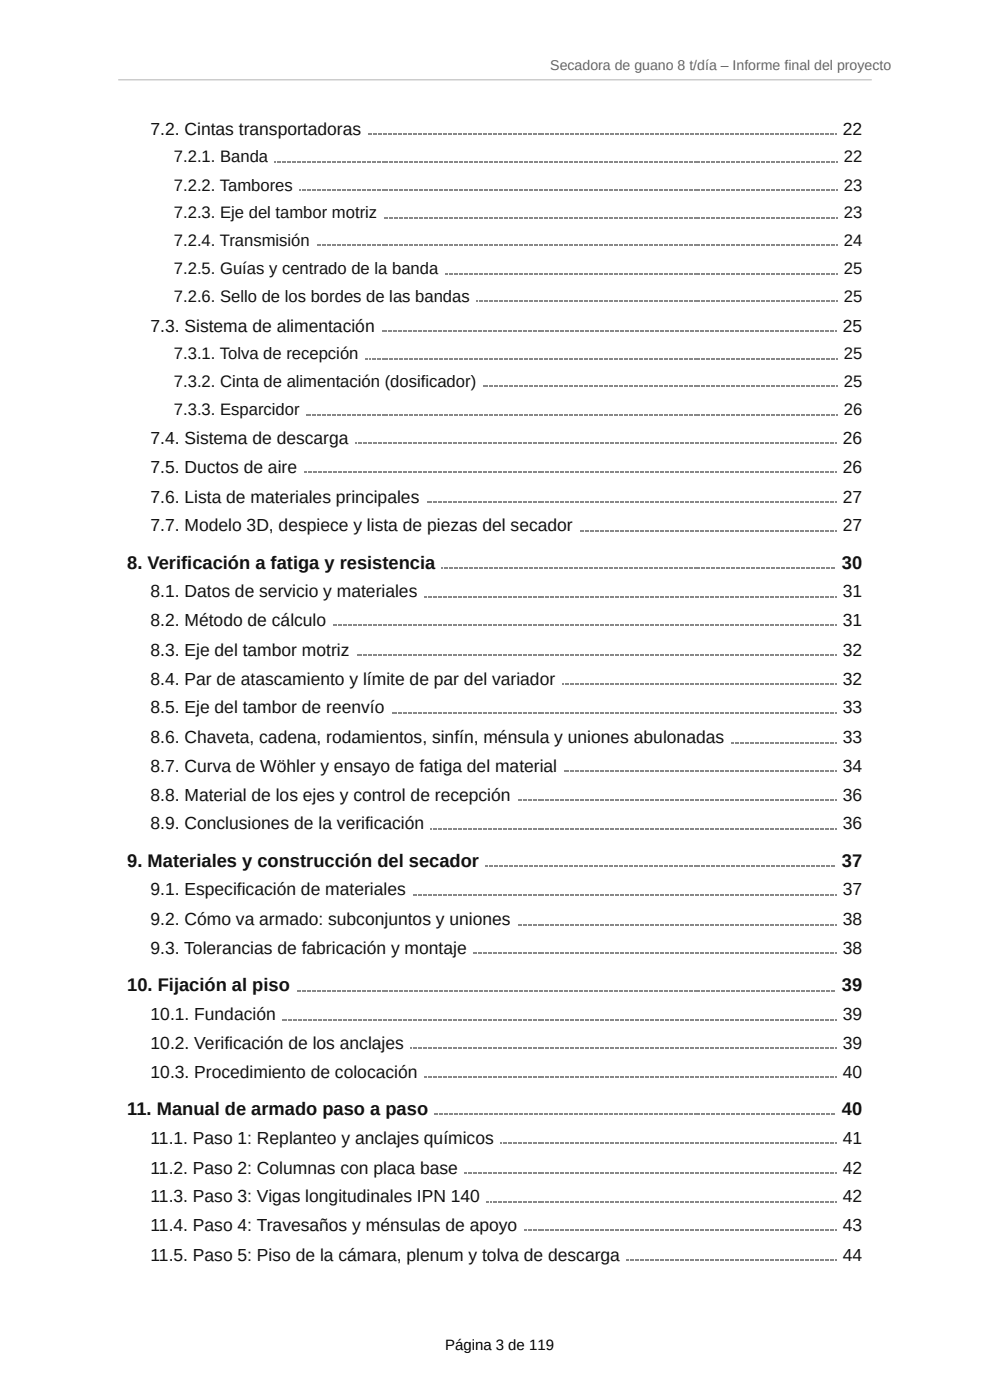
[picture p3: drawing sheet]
<svg xmlns="http://www.w3.org/2000/svg" width="210mm" height="297mm" viewBox="0 0 210 297" stroke-linecap="round" stroke-linejoin="round" font-family="sans-serif">
<defs><g id="words">
<g font-size="3.9" fill="#111">
<text x="27" y="120.7">8. Verificación a fatiga y resistencia</text>
<text x="178.5" y="120.7">30</text>
<text x="27" y="183.9">9. Materiales y construcción del secador</text>
<text x="178.5" y="183.9">37</text>
<text x="27" y="210.3">10. Fijación al piso</text>
<text x="178.5" y="210.3">39</text>
<text x="27" y="236.5">11. Manual de armado paso a paso</text>
<text x="178.5" y="236.5">40</text>
</g>
<g font-size="3.7" fill="#111">
<text x="31.9" y="28.6">7.2. Cintas transportadoras</text>
<text x="178.7" y="28.6">22</text>
<text x="31.9" y="70.4">7.3. Sistema de alimentación</text>
<text x="178.7" y="70.4">25</text>
<text x="31.9" y="94.2">7.4. Sistema de descarga</text>
<text x="178.7" y="94.2">26</text>
<text x="31.9" y="100.3">7.5. Ductos de aire</text>
<text x="178.7" y="100.3">26</text>
<text x="31.9" y="106.6">7.6. Lista de materiales principales</text>
<text x="178.7" y="106.6">27</text>
<text x="31.9" y="112.7">7.7. Modelo 3D, despiece y lista de piezas del secador</text>
<text x="178.7" y="112.7">27</text>
<text x="31.9" y="126.7">8.1. Datos de servicio y materiales</text>
<text x="178.7" y="126.7">31</text>
<text x="31.9" y="132.8">8.2. Método de cálculo</text>
<text x="178.7" y="132.8">31</text>
<text x="31.9" y="139.2">8.3. Eje del tambor motriz</text>
<text x="178.7" y="139.2">32</text>
<text x="31.9" y="145.3">8.4. Par de atascamiento y límite de par del variador</text>
<text x="178.7" y="145.3">32</text>
<text x="31.9" y="151.3">8.5. Eje del tambor de reenvío</text>
<text x="178.7" y="151.3">33</text>
<text x="31.9" y="157.7">8.6. Chaveta, cadena, rodamientos, sinfín, ménsula y uniones abulonadas</text>
<text x="178.7" y="157.7">33</text>
<text x="31.9" y="163.8">8.7. Curva de Wöhler y ensayo de fatiga del material</text>
<text x="178.7" y="163.8">34</text>
<text x="31.9" y="169.9">8.8. Material de los ejes y control de recepción</text>
<text x="178.7" y="169.9">36</text>
<text x="31.9" y="175.9">8.9. Conclusiones de la verificación</text>
<text x="178.7" y="175.9">36</text>
<text x="31.9" y="190">9.1. Especificación de materiales</text>
<text x="178.7" y="190">37</text>
<text x="31.9" y="196.3">9.2. Cómo va armado: subconjuntos y uniones</text>
<text x="178.7" y="196.3">38</text>
<text x="31.9" y="202.4">9.3. Tolerancias de fabricación y montaje</text>
<text x="178.7" y="202.4">38</text>
<text x="31.9" y="216.4">10.1. Fundación</text>
<text x="178.7" y="216.4">39</text>
<text x="31.9" y="222.5">10.2. Verificación de los anclajes</text>
<text x="178.7" y="222.5">39</text>
<text x="31.9" y="228.6">10.3. Procedimiento de colocación</text>
<text x="178.7" y="228.6">40</text>
<text x="31.9" y="242.6">11.1. Paso 1: Replanteo y anclajes químicos</text>
<text x="178.7" y="242.6">41</text>
<text x="31.9" y="249">11.2. Paso 2: Columnas con placa base</text>
<text x="178.7" y="249">42</text>
<text x="31.9" y="255.1">11.3. Paso 3: Vigas longitudinales IPN 140</text>
<text x="178.7" y="255.1">42</text>
<text x="31.9" y="261.1">11.4. Paso 4: Travesaños y ménsulas de apoyo</text>
<text x="178.7" y="261.1">43</text>
<text x="31.9" y="267.5">11.5. Paso 5: Piso de la cámara, plenum y tolva de descarga</text>
<text x="178.7" y="267.5">44</text>
</g>
<g font-size="3.5" fill="#111">
<text x="36.9" y="34.4">7.2.1. Banda</text>
<text x="178.9" y="34.4">22</text>
<text x="36.9" y="40.5">7.2.2. Tambores</text>
<text x="178.9" y="40.5">23</text>
<text x="36.9" y="46.3">7.2.3. Eje del tambor motriz</text>
<text x="178.9" y="46.3">23</text>
<text x="36.9" y="52.1">7.2.4. Transmisión</text>
<text x="178.9" y="52.1">24</text>
<text x="36.9" y="58.2">7.2.5. Guías y centrado de la banda</text>
<text x="178.9" y="58.2">25</text>
<text x="36.9" y="64">7.2.6. Sello de los bordes de las bandas</text>
<text x="178.9" y="64">25</text>
<text x="36.9" y="76.2">7.3.1. Tolva de recepción</text>
<text x="178.9" y="76.2">25</text>
<text x="36.9" y="82">7.3.2. Cinta de alimentación (dosificador)</text>
<text x="178.9" y="82">25</text>
<text x="36.9" y="88.1">7.3.3. Esparcidor</text>
<text x="178.9" y="88.1">26</text>
</g>
<text font-size="3.2" x="94.4" y="286.4">Página 3 de 119</text>
<text font-size="3" fill="#666" x="116.7" y="14.8">Secadora de guano 8 t/día – Informe final del proyecto</text>
</g></defs>
<g fill="#888">
<path d="M78.1 28.3h.2v.3h-.2z"/>
<path d="M78.6 28.3h.2v.3h-.2z"/>
<path d="M79.1 28.3h.3v.3h-.3z"/>
<path d="M79.6 28.3h.3v.3h-.3z"/>
<path d="M80.2 28.3h.2v.3h-.2z"/>
<path d="M80.7 28.3h.3v.3h-.3z"/>
<path d="M81.2 28.3h.3v.3h-.3z"/>
<path d="M81.8 28.3h.2v.3h-.2z"/>
<path d="M82.3 28.3h.2v.3h-.2z"/>
<path d="M82.8 28.3h.3v.3h-.3z"/>
<path d="M83.3 28.3h.3v.3h-.3z"/>
<path d="M83.9 28.3h.2v.3h-.2z"/>
<path d="M84.4 28.3h.3v.3h-.3z"/>
<path d="M84.9 28.3h.3v.3h-.3z"/>
<path d="M85.5 28.3h.2v.3h-.2z"/>
<path d="M86 28.3h.3v.3h-.3z"/>
<path d="M86.5 28.3h.3v.3h-.3z"/>
<path d="M87 28.3h.3v.3h-.3z"/>
<path d="M87.6 28.3h.2v.3h-.2z"/>
<path d="M88.1 28.3h.3v.3h-.3z"/>
<path d="M88.6 28.3h.3v.3h-.3z"/>
<path d="M89.2 28.3h.2v.3h-.2z"/>
<path d="M89.7 28.3h.3v.3h-.3z"/>
<path d="M90.2 28.3h.3v.3h-.3z"/>
<path d="M90.8 28.3h.2v.3h-.2z"/>
<path d="M91.3 28.3h.2v.3h-.2z"/>
<path d="M91.8 28.3h.3v.3h-.3z"/>
<path d="M92.3 28.3h.3v.3h-.3z"/>
<path d="M92.9 28.3h.2v.3h-.2z"/>
<path d="M93.4 28.3h.3v.3h-.3z"/>
<path d="M93.9 28.3h.3v.3h-.3z"/>
<path d="M94.5 28.3h.2v.3h-.2z"/>
<path d="M95 28.3h.2v.3h-.2z"/>
<path d="M95.5 28.3h.3v.3h-.3z"/>
<path d="M96 28.3h.3v.3h-.3z"/>
<path d="M96.6 28.3h.2v.3h-.2z"/>
<path d="M97.1 28.3h.3v.3h-.3z"/>
<path d="M97.6 28.3h.3v.3h-.3z"/>
<path d="M98.2 28.3h.2v.3h-.2z"/>
<path d="M98.7 28.3h.3v.3h-.3z"/>
<path d="M99.2 28.3h.3v.3h-.3z"/>
<path d="M99.7 28.3h.3v.3h-.3z"/>
<path d="M100.3 28.3h.2v.3h-.2z"/>
<path d="M100.8 28.3h.3v.3h-.3z"/>
<path d="M101.3 28.3h.3v.3h-.3z"/>
<path d="M101.9 28.3h.2v.3h-.2z"/>
<path d="M102.4 28.3h.3v.3h-.3z"/>
<path d="M102.9 28.3h.3v.3h-.3z"/>
<path d="M103.5 28.3h.2v.3h-.2z"/>
<path d="M104 28.3h.2v.3h-.2z"/>
<path d="M104.5 28.3h.3v.3h-.3z"/>
<path d="M105 28.3h.3v.3h-.3z"/>
<path d="M105.6 28.3h.2v.3h-.2z"/>
<path d="M106.1 28.3h.3v.3h-.3z"/>
<path d="M106.6 28.3h.3v.3h-.3z"/>
<path d="M107.2 28.3h.2v.3h-.2z"/>
<path d="M107.7 28.3h.2v.3h-.2z"/>
<path d="M108.2 28.3h.3v.3h-.3z"/>
<path d="M108.7 28.3h.3v.3h-.3z"/>
<path d="M109.3 28.3h.2v.3h-.2z"/>
<path d="M109.8 28.3h.3v.3h-.3z"/>
<path d="M110.3 28.3h.3v.3h-.3z"/>
<path d="M110.9 28.3h.2v.3h-.2z"/>
<path d="M111.4 28.3h.3v.3h-.3z"/>
<path d="M111.9 28.3h.3v.3h-.3z"/>
<path d="M112.4 28.3h.3v.3h-.3z"/>
<path d="M113 28.3h.2v.3h-.2z"/>
<path d="M113.5 28.3h.3v.3h-.3z"/>
<path d="M114 28.3h.3v.3h-.3z"/>
<path d="M114.6 28.3h.2v.3h-.2z"/>
<path d="M115.1 28.3h.3v.3h-.3z"/>
<path d="M115.6 28.3h.3v.3h-.3z"/>
<path d="M116.2 28.3h.2v.3h-.2z"/>
<path d="M116.7 28.3h.2v.3h-.2z"/>
<path d="M117.2 28.3h.3v.3h-.3z"/>
<path d="M117.7 28.3h.3v.3h-.3z"/>
<path d="M118.3 28.3h.2v.3h-.2z"/>
<path d="M118.8 28.3h.3v.3h-.3z"/>
<path d="M119.3 28.3h.3v.3h-.3z"/>
<path d="M119.9 28.3h.2v.3h-.2z"/>
<path d="M120.4 28.3h.2v.3h-.2z"/>
<path d="M120.9 28.3h.3v.3h-.3z"/>
<path d="M121.4 28.3h.3v.3h-.3z"/>
<path d="M122 28.3h.2v.3h-.2z"/>
<path d="M122.5 28.3h.3v.3h-.3z"/>
<path d="M123 28.3h.3v.3h-.3z"/>
<path d="M123.6 28.3h.2v.3h-.2z"/>
<path d="M124.1 28.3h.3v.3h-.3z"/>
<path d="M124.6 28.3h.3v.3h-.3z"/>
<path d="M125.1 28.3h.3v.3h-.3z"/>
<path d="M125.7 28.3h.2v.3h-.2z"/>
<path d="M126.2 28.3h.3v.3h-.3z"/>
<path d="M126.7 28.3h.3v.3h-.3z"/>
<path d="M127.3 28.3h.2v.3h-.2z"/>
<path d="M127.8 28.3h.3v.3h-.3z"/>
<path d="M128.3 28.3h.3v.3h-.3z"/>
<path d="M128.9 28.3h.2v.3h-.2z"/>
<path d="M129.4 28.3h.2v.3h-.2z"/>
<path d="M129.9 28.3h.3v.3h-.3z"/>
<path d="M130.4 28.3h.3v.3h-.3z"/>
<path d="M131 28.3h.2v.3h-.2z"/>
<path d="M131.5 28.3h.3v.3h-.3z"/>
<path d="M132 28.3h.3v.3h-.3z"/>
<path d="M132.6 28.3h.2v.3h-.2z"/>
<path d="M133.1 28.3h.2v.3h-.2z"/>
<path d="M133.6 28.3h.3v.3h-.3z"/>
<path d="M134.1 28.3h.3v.3h-.3z"/>
<path d="M134.7 28.3h.2v.3h-.2z"/>
<path d="M135.2 28.3h.3v.3h-.3z"/>
<path d="M135.7 28.3h.3v.3h-.3z"/>
<path d="M136.3 28.3h.2v.3h-.2z"/>
<path d="M136.8 28.3h.3v.3h-.3z"/>
<path d="M137.3 28.3h.3v.3h-.3z"/>
<path d="M137.8 28.3h.3v.3h-.3z"/>
<path d="M138.4 28.3h.2v.3h-.2z"/>
<path d="M138.9 28.3h.3v.3h-.3z"/>
<path d="M139.4 28.3h.3v.3h-.3z"/>
<path d="M140 28.3h.2v.3h-.2z"/>
<path d="M140.5 28.3h.3v.3h-.3z"/>
<path d="M141 28.3h.3v.3h-.3z"/>
<path d="M141.6 28.3h.2v.3h-.2z"/>
<path d="M142.1 28.3h.2v.3h-.2z"/>
<path d="M142.6 28.3h.3v.3h-.3z"/>
<path d="M143.1 28.3h.3v.3h-.3z"/>
<path d="M143.7 28.3h.2v.3h-.2z"/>
<path d="M144.2 28.3h.3v.3h-.3z"/>
<path d="M144.7 28.3h.3v.3h-.3z"/>
<path d="M145.3 28.3h.2v.3h-.2z"/>
<path d="M145.8 28.3h.2v.3h-.2z"/>
<path d="M146.3 28.3h.3v.3h-.3z"/>
<path d="M146.8 28.3h.3v.3h-.3z"/>
<path d="M147.4 28.3h.2v.3h-.2z"/>
<path d="M147.9 28.3h.3v.3h-.3z"/>
<path d="M148.4 28.3h.3v.3h-.3z"/>
<path d="M149 28.3h.2v.3h-.2z"/>
<path d="M149.5 28.3h.3v.3h-.3z"/>
<path d="M150 28.3h.3v.3h-.3z"/>
<path d="M150.5 28.3h.3v.3h-.3z"/>
<path d="M151.1 28.3h.2v.3h-.2z"/>
<path d="M151.6 28.3h.3v.3h-.3z"/>
<path d="M152.1 28.3h.3v.3h-.3z"/>
<path d="M152.7 28.3h.2v.3h-.2z"/>
<path d="M153.2 28.3h.3v.3h-.3z"/>
<path d="M153.7 28.3h.3v.3h-.3z"/>
<path d="M154.3 28.3h.2v.3h-.2z"/>
<path d="M154.8 28.3h.2v.3h-.2z"/>
<path d="M155.3 28.3h.3v.3h-.3z"/>
<path d="M155.8 28.3h.3v.3h-.3z"/>
<path d="M156.4 28.3h.2v.3h-.2z"/>
<path d="M156.9 28.3h.3v.3h-.3z"/>
<path d="M157.4 28.3h.3v.3h-.3z"/>
<path d="M158 28.3h.2v.3h-.2z"/>
<path d="M158.5 28.3h.2v.3h-.2z"/>
<path d="M159 28.3h.3v.3h-.3z"/>
<path d="M159.5 28.3h.3v.3h-.3z"/>
<path d="M160.1 28.3h.2v.3h-.2z"/>
<path d="M160.6 28.3h.3v.3h-.3z"/>
<path d="M161.1 28.3h.3v.3h-.3z"/>
<path d="M161.7 28.3h.2v.3h-.2z"/>
<path d="M162.2 28.3h.3v.3h-.3z"/>
<path d="M162.7 28.3h.3v.3h-.3z"/>
<path d="M163.2 28.3h.3v.3h-.3z"/>
<path d="M163.8 28.3h.2v.3h-.2z"/>
<path d="M164.3 28.3h.3v.3h-.3z"/>
<path d="M164.8 28.3h.3v.3h-.3z"/>
<path d="M165.4 28.3h.2v.3h-.2z"/>
<path d="M165.9 28.3h.3v.3h-.3z"/>
<path d="M166.4 28.3h.3v.3h-.3z"/>
<path d="M167 28.3h.2v.3h-.2z"/>
<path d="M167.5 28.3h.2v.3h-.2z"/>
<path d="M168 28.3h.3v.3h-.3z"/>
<path d="M168.5 28.3h.3v.3h-.3z"/>
<path d="M169.1 28.3h.2v.3h-.2z"/>
<path d="M169.6 28.3h.3v.3h-.3z"/>
<path d="M170.1 28.3h.3v.3h-.3z"/>
<path d="M170.7 28.3h.2v.3h-.2z"/>
<path d="M171.2 28.3h.2v.3h-.2z"/>
<path d="M171.7 28.3h.3v.3h-.3z"/>
<path d="M172.2 28.3h.3v.3h-.3z"/>
<path d="M172.8 28.3h.2v.3h-.2z"/>
<path d="M173.3 28.3h.3v.3h-.3z"/>
<path d="M173.8 28.3h.3v.3h-.3z"/>
<path d="M174.4 28.3h.2v.3h-.2z"/>
<path d="M174.9 28.3h.3v.3h-.3z"/>
<path d="M175.4 28.3h.3v.3h-.3z"/>
<path d="M175.9 28.3h.3v.3h-.3z"/>
<path d="M176.5 28.3h.2v.3h-.2z"/>
<path d="M177 28.3h.3v.3h-.3z"/>
<path d="M58.2 34.1h.3v.3h-.3z"/>
<path d="M58.7 34.1h.3v.3h-.3z"/>
<path d="M59.3 34.1h.2v.3h-.2z"/>
<path d="M59.8 34.1h.3v.3h-.3z"/>
<path d="M60.3 34.1h.3v.3h-.3z"/>
<path d="M60.9 34.1h.2v.3h-.2z"/>
<path d="M61.4 34.1h.2v.3h-.2z"/>
<path d="M61.9 34.1h.3v.3h-.3z"/>
<path d="M62.4 34.1h.3v.3h-.3z"/>
<path d="M63 34.1h.2v.3h-.2z"/>
<path d="M63.5 34.1h.3v.3h-.3z"/>
<path d="M64 34.1h.3v.3h-.3z"/>
<path d="M64.6 34.1h.2v.3h-.2z"/>
<path d="M65.1 34.1h.3v.3h-.3z"/>
<path d="M65.6 34.1h.3v.3h-.3z"/>
<path d="M66.1 34.1h.3v.3h-.3z"/>
<path d="M66.7 34.1h.2v.3h-.2z"/>
<path d="M67.2 34.1h.3v.3h-.3z"/>
<path d="M67.7 34.1h.3v.3h-.3z"/>
<path d="M68.3 34.1h.2v.3h-.2z"/>
<path d="M68.8 34.1h.3v.3h-.3z"/>
<path d="M69.3 34.1h.3v.3h-.3z"/>
<path d="M69.8 34.1h.3v.3h-.3z"/>
<path d="M70.4 34.1h.2v.3h-.2z"/>
<path d="M70.9 34.1h.3v.3h-.3z"/>
<path d="M71.4 34.1h.3v.3h-.3z"/>
<path d="M72 34.1h.2v.3h-.2z"/>
<path d="M72.5 34.1h.3v.3h-.3z"/>
<path d="M73 34.1h.3v.3h-.3z"/>
<path d="M73.6 34.1h.2v.3h-.2z"/>
<path d="M74.1 34.1h.2v.3h-.2z"/>
<path d="M74.6 34.1h.3v.3h-.3z"/>
<path d="M75.1 34.1h.3v.3h-.3z"/>
<path d="M75.7 34.1h.2v.3h-.2z"/>
<path d="M76.2 34.1h.3v.3h-.3z"/>
<path d="M76.7 34.1h.3v.3h-.3z"/>
<path d="M77.3 34.1h.2v.3h-.2z"/>
<path d="M77.8 34.1h.3v.3h-.3z"/>
<path d="M78.3 34.1h.3v.3h-.3z"/>
<path d="M78.8 34.1h.3v.3h-.3z"/>
<path d="M79.4 34.1h.2v.3h-.2z"/>
<path d="M79.9 34.1h.3v.3h-.3z"/>
<path d="M80.4 34.1h.3v.3h-.3z"/>
<path d="M81 34.1h.2v.3h-.2z"/>
<path d="M81.5 34.1h.3v.3h-.3z"/>
<path d="M82 34.1h.3v.3h-.3z"/>
<path d="M82.5 34.1h.3v.3h-.3z"/>
<path d="M83.1 34.1h.2v.3h-.2z"/>
<path d="M83.6 34.1h.3v.3h-.3z"/>
<path d="M84.1 34.1h.3v.3h-.3z"/>
<path d="M84.7 34.1h.2v.3h-.2z"/>
<path d="M85.2 34.1h.3v.3h-.3z"/>
<path d="M85.7 34.1h.3v.3h-.3z"/>
<path d="M86.3 34.1h.2v.3h-.2z"/>
<path d="M86.8 34.1h.2v.3h-.2z"/>
<path d="M87.3 34.1h.3v.3h-.3z"/>
<path d="M87.8 34.1h.3v.3h-.3z"/>
<path d="M88.4 34.1h.2v.3h-.2z"/>
<path d="M88.9 34.1h.3v.3h-.3z"/>
<path d="M89.4 34.1h.3v.3h-.3z"/>
<path d="M90 34.1h.2v.3h-.2z"/>
<path d="M90.5 34.1h.3v.3h-.3z"/>
<path d="M91 34.1h.3v.3h-.3z"/>
<path d="M91.5 34.1h.3v.3h-.3z"/>
<path d="M92.1 34.1h.2v.3h-.2z"/>
<path d="M92.6 34.1h.3v.3h-.3z"/>
<path d="M93.1 34.1h.3v.3h-.3z"/>
<path d="M93.7 34.1h.2v.3h-.2z"/>
<path d="M94.2 34.1h.3v.3h-.3z"/>
<path d="M94.7 34.1h.3v.3h-.3z"/>
<path d="M95.2 34.1h.3v.3h-.3z"/>
<path d="M95.8 34.1h.2v.3h-.2z"/>
<path d="M96.3 34.1h.3v.3h-.3z"/>
<path d="M96.8 34.1h.3v.3h-.3z"/>
<path d="M97.4 34.1h.2v.3h-.2z"/>
<path d="M97.9 34.1h.3v.3h-.3z"/>
<path d="M98.4 34.1h.3v.3h-.3z"/>
<path d="M99 34.1h.2v.3h-.2z"/>
<path d="M99.5 34.1h.2v.3h-.2z"/>
<path d="M100 34.1h.3v.3h-.3z"/>
<path d="M100.5 34.1h.3v.3h-.3z"/>
<path d="M101.1 34.1h.2v.3h-.2z"/>
<path d="M101.6 34.1h.3v.3h-.3z"/>
<path d="M102.1 34.1h.3v.3h-.3z"/>
<path d="M102.7 34.1h.2v.3h-.2z"/>
<path d="M103.2 34.1h.3v.3h-.3z"/>
<path d="M103.7 34.1h.3v.3h-.3z"/>
<path d="M104.2 34.1h.3v.3h-.3z"/>
<path d="M104.8 34.1h.2v.3h-.2z"/>
<path d="M105.3 34.1h.3v.3h-.3z"/>
<path d="M105.8 34.1h.3v.3h-.3z"/>
<path d="M106.4 34.1h.2v.3h-.2z"/>
<path d="M106.9 34.1h.3v.3h-.3z"/>
<path d="M107.4 34.1h.3v.3h-.3z"/>
<path d="M107.9 34.1h.3v.3h-.3z"/>
<path d="M108.5 34.1h.2v.3h-.2z"/>
<path d="M109 34.1h.3v.3h-.3z"/>
<path d="M109.5 34.1h.3v.3h-.3z"/>
<path d="M110.1 34.1h.2v.3h-.2z"/>
<path d="M110.6 34.1h.3v.3h-.3z"/>
<path d="M111.1 34.1h.3v.3h-.3z"/>
<path d="M111.7 34.1h.2v.3h-.2z"/>
<path d="M112.2 34.1h.2v.3h-.2z"/>
<path d="M112.7 34.1h.3v.3h-.3z"/>
<path d="M113.2 34.1h.3v.3h-.3z"/>
<path d="M113.8 34.1h.2v.3h-.2z"/>
<path d="M114.3 34.1h.3v.3h-.3z"/>
<path d="M114.8 34.1h.3v.3h-.3z"/>
<path d="M115.4 34.1h.2v.3h-.2z"/>
<path d="M115.9 34.1h.3v.3h-.3z"/>
<path d="M116.4 34.1h.3v.3h-.3z"/>
<path d="M116.9 34.1h.3v.3h-.3z"/>
<path d="M117.5 34.1h.2v.3h-.2z"/>
<path d="M118 34.1h.3v.3h-.3z"/>
<path d="M118.5 34.1h.3v.3h-.3z"/>
<path d="M119.1 34.1h.2v.3h-.2z"/>
<path d="M119.6 34.1h.3v.3h-.3z"/>
<path d="M120.1 34.1h.3v.3h-.3z"/>
<path d="M120.6 34.1h.3v.3h-.3z"/>
<path d="M121.2 34.1h.2v.3h-.2z"/>
<path d="M121.7 34.1h.3v.3h-.3z"/>
<path d="M122.2 34.1h.3v.3h-.3z"/>
<path d="M122.8 34.1h.2v.3h-.2z"/>
<path d="M123.3 34.1h.3v.3h-.3z"/>
<path d="M123.8 34.1h.3v.3h-.3z"/>
<path d="M124.4 34.1h.2v.3h-.2z"/>
<path d="M124.9 34.1h.2v.3h-.2z"/>
<path d="M125.4 34.1h.3v.3h-.3z"/>
<path d="M125.9 34.1h.3v.3h-.3z"/>
<path d="M126.5 34.1h.2v.3h-.2z"/>
<path d="M127 34.1h.3v.3h-.3z"/>
<path d="M127.5 34.1h.3v.3h-.3z"/>
<path d="M128.1 34.1h.2v.3h-.2z"/>
<path d="M128.6 34.1h.3v.3h-.3z"/>
<path d="M129.1 34.1h.3v.3h-.3z"/>
<path d="M129.6 34.1h.3v.3h-.3z"/>
<path d="M130.2 34.1h.2v.3h-.2z"/>
<path d="M130.7 34.1h.3v.3h-.3z"/>
<path d="M131.2 34.1h.3v.3h-.3z"/>
<path d="M131.8 34.1h.2v.3h-.2z"/>
<path d="M132.3 34.1h.3v.3h-.3z"/>
<path d="M132.8 34.1h.3v.3h-.3z"/>
<path d="M133.3 34.1h.3v.3h-.3z"/>
<path d="M133.9 34.1h.2v.3h-.2z"/>
<path d="M134.4 34.1h.3v.3h-.3z"/>
<path d="M134.9 34.1h.3v.3h-.3z"/>
<path d="M135.5 34.1h.2v.3h-.2z"/>
<path d="M136 34.1h.3v.3h-.3z"/>
<path d="M136.5 34.1h.3v.3h-.3z"/>
<path d="M137.1 34.1h.2v.3h-.2z"/>
<path d="M137.6 34.1h.2v.3h-.2z"/>
<path d="M138.1 34.1h.3v.3h-.3z"/>
<path d="M138.6 34.1h.3v.3h-.3z"/>
<path d="M139.2 34.1h.2v.3h-.2z"/>
<path d="M139.7 34.1h.3v.3h-.3z"/>
<path d="M140.2 34.1h.3v.3h-.3z"/>
<path d="M140.8 34.1h.2v.3h-.2z"/>
<path d="M141.3 34.1h.3v.3h-.3z"/>
<path d="M141.8 34.1h.3v.3h-.3z"/>
<path d="M142.3 34.1h.3v.3h-.3z"/>
<path d="M142.9 34.1h.2v.3h-.2z"/>
<path d="M143.4 34.1h.3v.3h-.3z"/>
<path d="M143.9 34.1h.3v.3h-.3z"/>
<path d="M144.5 34.1h.2v.3h-.2z"/>
<path d="M145 34.1h.3v.3h-.3z"/>
<path d="M145.5 34.1h.3v.3h-.3z"/>
<path d="M146 34.1h.3v.3h-.3z"/>
<path d="M146.6 34.1h.2v.3h-.2z"/>
<path d="M147.1 34.1h.3v.3h-.3z"/>
<path d="M147.6 34.1h.3v.3h-.3z"/>
<path d="M148.2 34.1h.2v.3h-.2z"/>
<path d="M148.7 34.1h.3v.3h-.3z"/>
<path d="M149.2 34.1h.3v.3h-.3z"/>
<path d="M149.8 34.1h.2v.3h-.2z"/>
<path d="M150.3 34.1h.2v.3h-.2z"/>
<path d="M150.8 34.1h.3v.3h-.3z"/>
<path d="M151.3 34.1h.3v.3h-.3z"/>
<path d="M151.9 34.1h.2v.3h-.2z"/>
<path d="M152.4 34.1h.3v.3h-.3z"/>
<path d="M152.9 34.1h.3v.3h-.3z"/>
<path d="M153.5 34.1h.2v.3h-.2z"/>
<path d="M154 34.1h.3v.3h-.3z"/>
<path d="M154.5 34.1h.3v.3h-.3z"/>
<path d="M155 34.1h.3v.3h-.3z"/>
<path d="M155.6 34.1h.2v.3h-.2z"/>
<path d="M156.1 34.1h.3v.3h-.3z"/>
<path d="M156.6 34.1h.3v.3h-.3z"/>
<path d="M157.2 34.1h.2v.3h-.2z"/>
<path d="M157.7 34.1h.3v.3h-.3z"/>
<path d="M158.2 34.1h.3v.3h-.3z"/>
<path d="M158.7 34.1h.3v.3h-.3z"/>
<path d="M159.3 34.1h.2v.3h-.2z"/>
<path d="M159.8 34.1h.3v.3h-.3z"/>
<path d="M160.3 34.1h.3v.3h-.3z"/>
<path d="M160.9 34.1h.2v.3h-.2z"/>
<path d="M161.4 34.1h.3v.3h-.3z"/>
<path d="M161.9 34.1h.3v.3h-.3z"/>
<path d="M162.5 34.1h.2v.3h-.2z"/>
<path d="M163 34.1h.2v.3h-.2z"/>
<path d="M163.5 34.1h.3v.3h-.3z"/>
<path d="M164 34.1h.3v.3h-.3z"/>
<path d="M164.6 34.1h.2v.3h-.2z"/>
<path d="M165.1 34.1h.3v.3h-.3z"/>
<path d="M165.6 34.1h.3v.3h-.3z"/>
<path d="M166.2 34.1h.2v.3h-.2z"/>
<path d="M166.7 34.1h.3v.3h-.3z"/>
<path d="M167.2 34.1h.3v.3h-.3z"/>
<path d="M167.7 34.1h.3v.3h-.3z"/>
<path d="M168.3 34.1h.2v.3h-.2z"/>
<path d="M168.8 34.1h.3v.3h-.3z"/>
<path d="M169.3 34.1h.3v.3h-.3z"/>
<path d="M169.9 34.1h.2v.3h-.2z"/>
<path d="M170.4 34.1h.3v.3h-.3z"/>
<path d="M170.9 34.1h.3v.3h-.3z"/>
<path d="M171.4 34.1h.3v.3h-.3z"/>
<path d="M172 34.1h.2v.3h-.2z"/>
<path d="M172.5 34.1h.3v.3h-.3z"/>
<path d="M173 34.1h.3v.3h-.3z"/>
<path d="M173.6 34.1h.2v.3h-.2z"/>
<path d="M174.1 34.1h.3v.3h-.3z"/>
<path d="M174.6 34.1h.3v.3h-.3z"/>
<path d="M175.2 34.1h.2v.3h-.2z"/>
<path d="M175.7 34.1h.2v.3h-.2z"/>
<path d="M176.2 34.1h.3v.3h-.3z"/>
<path d="M176.7 34.1h.3v.3h-.3z"/>
<path d="M177.3 34.1h.2v.3h-.2z"/>
<path d="M63.5 40.2h.3v.3h-.3z"/>
<path d="M64 40.2h.3v.3h-.3z"/>
<path d="M64.6 40.2h.2v.3h-.2z"/>
<path d="M65.1 40.2h.3v.3h-.3z"/>
<path d="M65.6 40.2h.3v.3h-.3z"/>
<path d="M66.1 40.2h.3v.3h-.3z"/>
<path d="M66.7 40.2h.2v.3h-.2z"/>
<path d="M67.2 40.2h.3v.3h-.3z"/>
<path d="M67.7 40.2h.3v.3h-.3z"/>
<path d="M68.3 40.2h.2v.3h-.2z"/>
<path d="M68.8 40.2h.3v.3h-.3z"/>
<path d="M69.3 40.2h.3v.3h-.3z"/>
<path d="M69.8 40.2h.3v.3h-.3z"/>
<path d="M70.4 40.2h.2v.3h-.2z"/>
<path d="M70.9 40.2h.3v.3h-.3z"/>
<path d="M71.4 40.2h.3v.3h-.3z"/>
<path d="M72 40.2h.2v.3h-.2z"/>
<path d="M72.5 40.2h.3v.3h-.3z"/>
<path d="M73 40.2h.3v.3h-.3z"/>
<path d="M73.6 40.2h.2v.3h-.2z"/>
<path d="M74.1 40.2h.2v.3h-.2z"/>
<path d="M74.6 40.2h.3v.3h-.3z"/>
<path d="M75.1 40.2h.3v.3h-.3z"/>
<path d="M75.7 40.2h.2v.3h-.2z"/>
<path d="M76.2 40.2h.3v.3h-.3z"/>
<path d="M76.7 40.2h.3v.3h-.3z"/>
<path d="M77.3 40.2h.2v.3h-.2z"/>
<path d="M77.8 40.2h.3v.3h-.3z"/>
<path d="M78.3 40.2h.3v.3h-.3z"/>
<path d="M78.8 40.2h.3v.3h-.3z"/>
<path d="M79.4 40.2h.2v.3h-.2z"/>
<path d="M79.9 40.2h.3v.3h-.3z"/>
<path d="M80.4 40.2h.3v.3h-.3z"/>
<path d="M81 40.2h.2v.3h-.2z"/>
<path d="M81.5 40.2h.3v.3h-.3z"/>
<path d="M82 40.2h.3v.3h-.3z"/>
<path d="M82.5 40.2h.3v.3h-.3z"/>
<path d="M83.1 40.2h.2v.3h-.2z"/>
<path d="M83.6 40.2h.3v.3h-.3z"/>
<path d="M84.1 40.2h.3v.3h-.3z"/>
<path d="M84.7 40.2h.2v.3h-.2z"/>
<path d="M85.2 40.2h.3v.3h-.3z"/>
<path d="M85.7 40.2h.3v.3h-.3z"/>
<path d="M86.3 40.2h.2v.3h-.2z"/>
<path d="M86.8 40.2h.2v.3h-.2z"/>
<path d="M87.3 40.2h.3v.3h-.3z"/>
<path d="M87.8 40.2h.3v.3h-.3z"/>
<path d="M88.4 40.2h.2v.3h-.2z"/>
<path d="M88.9 40.2h.3v.3h-.3z"/>
<path d="M89.4 40.2h.3v.3h-.3z"/>
<path d="M90 40.2h.2v.3h-.2z"/>
<path d="M90.5 40.2h.3v.3h-.3z"/>
<path d="M91 40.2h.3v.3h-.3z"/>
<path d="M91.5 40.2h.3v.3h-.3z"/>
<path d="M92.1 40.2h.2v.3h-.2z"/>
<path d="M92.6 40.2h.3v.3h-.3z"/>
<path d="M93.1 40.2h.3v.3h-.3z"/>
<path d="M93.7 40.2h.2v.3h-.2z"/>
<path d="M94.2 40.2h.3v.3h-.3z"/>
<path d="M94.7 40.2h.3v.3h-.3z"/>
<path d="M95.2 40.2h.3v.3h-.3z"/>
<path d="M95.8 40.2h.2v.3h-.2z"/>
<path d="M96.3 40.2h.3v.3h-.3z"/>
<path d="M96.8 40.2h.3v.3h-.3z"/>
<path d="M97.4 40.2h.2v.3h-.2z"/>
<path d="M97.9 40.2h.3v.3h-.3z"/>
<path d="M98.4 40.2h.3v.3h-.3z"/>
<path d="M99 40.2h.2v.3h-.2z"/>
<path d="M99.5 40.2h.2v.3h-.2z"/>
<path d="M100 40.2h.3v.3h-.3z"/>
<path d="M100.5 40.2h.3v.3h-.3z"/>
<path d="M101.1 40.2h.2v.3h-.2z"/>
<path d="M101.6 40.2h.3v.3h-.3z"/>
<path d="M102.1 40.2h.3v.3h-.3z"/>
<path d="M102.7 40.2h.2v.3h-.2z"/>
<path d="M103.2 40.2h.3v.3h-.3z"/>
<path d="M103.7 40.2h.3v.3h-.3z"/>
<path d="M104.2 40.2h.3v.3h-.3z"/>
<path d="M104.8 40.2h.2v.3h-.2z"/>
<path d="M105.3 40.2h.3v.3h-.3z"/>
<path d="M105.8 40.2h.3v.3h-.3z"/>
<path d="M106.4 40.2h.2v.3h-.2z"/>
<path d="M106.9 40.2h.3v.3h-.3z"/>
<path d="M107.4 40.2h.3v.3h-.3z"/>
<path d="M107.9 40.2h.3v.3h-.3z"/>
<path d="M108.5 40.2h.2v.3h-.2z"/>
<path d="M109 40.2h.3v.3h-.3z"/>
<path d="M109.5 40.2h.3v.3h-.3z"/>
<path d="M110.1 40.2h.2v.3h-.2z"/>
<path d="M110.6 40.2h.3v.3h-.3z"/>
<path d="M111.1 40.2h.3v.3h-.3z"/>
<path d="M111.7 40.2h.2v.3h-.2z"/>
<path d="M112.2 40.2h.2v.3h-.2z"/>
<path d="M112.7 40.2h.3v.3h-.3z"/>
<path d="M113.2 40.2h.3v.3h-.3z"/>
<path d="M113.8 40.2h.2v.3h-.2z"/>
<path d="M114.3 40.2h.3v.3h-.3z"/>
<path d="M114.8 40.2h.3v.3h-.3z"/>
<path d="M115.4 40.2h.2v.3h-.2z"/>
<path d="M115.9 40.2h.3v.3h-.3z"/>
<path d="M116.4 40.2h.3v.3h-.3z"/>
<path d="M116.9 40.2h.3v.3h-.3z"/>
<path d="M117.5 40.2h.2v.3h-.2z"/>
<path d="M118 40.2h.3v.3h-.3z"/>
<path d="M118.5 40.2h.3v.3h-.3z"/>
<path d="M119.1 40.2h.2v.3h-.2z"/>
<path d="M119.6 40.2h.3v.3h-.3z"/>
<path d="M120.1 40.2h.3v.3h-.3z"/>
<path d="M120.6 40.2h.3v.3h-.3z"/>
<path d="M121.2 40.2h.2v.3h-.2z"/>
<path d="M121.7 40.2h.3v.3h-.3z"/>
<path d="M122.2 40.2h.3v.3h-.3z"/>
<path d="M122.8 40.2h.2v.3h-.2z"/>
<path d="M123.3 40.2h.3v.3h-.3z"/>
<path d="M123.8 40.2h.3v.3h-.3z"/>
<path d="M124.4 40.2h.2v.3h-.2z"/>
<path d="M124.9 40.2h.2v.3h-.2z"/>
<path d="M125.4 40.2h.3v.3h-.3z"/>
<path d="M125.9 40.2h.3v.3h-.3z"/>
<path d="M126.5 40.2h.2v.3h-.2z"/>
<path d="M127 40.2h.3v.3h-.3z"/>
<path d="M127.5 40.2h.3v.3h-.3z"/>
<path d="M128.1 40.2h.2v.3h-.2z"/>
<path d="M128.6 40.2h.3v.3h-.3z"/>
<path d="M129.1 40.2h.3v.3h-.3z"/>
<path d="M129.6 40.2h.3v.3h-.3z"/>
<path d="M130.2 40.2h.2v.3h-.2z"/>
<path d="M130.7 40.2h.3v.3h-.3z"/>
<path d="M131.2 40.2h.3v.3h-.3z"/>
<path d="M131.8 40.2h.2v.3h-.2z"/>
<path d="M132.3 40.2h.3v.3h-.3z"/>
<path d="M132.8 40.2h.3v.3h-.3z"/>
<path d="M133.3 40.2h.3v.3h-.3z"/>
<path d="M133.9 40.2h.2v.3h-.2z"/>
<path d="M134.4 40.2h.3v.3h-.3z"/>
<path d="M134.9 40.2h.3v.3h-.3z"/>
<path d="M135.5 40.2h.2v.3h-.2z"/>
<path d="M136 40.2h.3v.3h-.3z"/>
<path d="M136.5 40.2h.3v.3h-.3z"/>
<path d="M137.1 40.2h.2v.3h-.2z"/>
<path d="M137.6 40.2h.2v.3h-.2z"/>
<path d="M138.1 40.2h.3v.3h-.3z"/>
<path d="M138.6 40.2h.3v.3h-.3z"/>
<path d="M139.2 40.2h.2v.3h-.2z"/>
<path d="M139.7 40.2h.3v.3h-.3z"/>
<path d="M140.2 40.2h.3v.3h-.3z"/>
<path d="M140.8 40.2h.2v.3h-.2z"/>
<path d="M141.3 40.2h.3v.3h-.3z"/>
<path d="M141.8 40.2h.3v.3h-.3z"/>
<path d="M142.3 40.2h.3v.3h-.3z"/>
<path d="M142.9 40.2h.2v.3h-.2z"/>
<path d="M143.4 40.2h.3v.3h-.3z"/>
<path d="M143.9 40.2h.3v.3h-.3z"/>
<path d="M144.5 40.2h.2v.3h-.2z"/>
<path d="M145 40.2h.3v.3h-.3z"/>
<path d="M145.5 40.2h.3v.3h-.3z"/>
<path d="M146 40.2h.3v.3h-.3z"/>
<path d="M146.6 40.2h.2v.3h-.2z"/>
<path d="M147.1 40.2h.3v.3h-.3z"/>
<path d="M147.6 40.2h.3v.3h-.3z"/>
<path d="M148.2 40.2h.2v.3h-.2z"/>
<path d="M148.7 40.2h.3v.3h-.3z"/>
<path d="M149.2 40.2h.3v.3h-.3z"/>
<path d="M149.8 40.2h.2v.3h-.2z"/>
<path d="M150.3 40.2h.2v.3h-.2z"/>
<path d="M150.8 40.2h.3v.3h-.3z"/>
<path d="M151.3 40.2h.3v.3h-.3z"/>
<path d="M151.9 40.2h.2v.3h-.2z"/>
<path d="M152.4 40.2h.3v.3h-.3z"/>
<path d="M152.9 40.2h.3v.3h-.3z"/>
<path d="M153.5 40.2h.2v.3h-.2z"/>
<path d="M154 40.2h.3v.3h-.3z"/>
<path d="M154.5 40.2h.3v.3h-.3z"/>
<path d="M155 40.2h.3v.3h-.3z"/>
<path d="M155.6 40.2h.2v.3h-.2z"/>
<path d="M156.1 40.2h.3v.3h-.3z"/>
<path d="M156.6 40.2h.3v.3h-.3z"/>
<path d="M157.2 40.2h.2v.3h-.2z"/>
<path d="M157.7 40.2h.3v.3h-.3z"/>
<path d="M158.2 40.2h.3v.3h-.3z"/>
<path d="M158.7 40.2h.3v.3h-.3z"/>
<path d="M159.3 40.2h.2v.3h-.2z"/>
<path d="M159.8 40.2h.3v.3h-.3z"/>
<path d="M160.3 40.2h.3v.3h-.3z"/>
<path d="M160.9 40.2h.2v.3h-.2z"/>
<path d="M161.4 40.2h.3v.3h-.3z"/>
<path d="M161.9 40.2h.3v.3h-.3z"/>
<path d="M162.5 40.2h.2v.3h-.2z"/>
<path d="M163 40.2h.2v.3h-.2z"/>
<path d="M163.5 40.2h.3v.3h-.3z"/>
<path d="M164 40.2h.3v.3h-.3z"/>
<path d="M164.6 40.2h.2v.3h-.2z"/>
<path d="M165.1 40.2h.3v.3h-.3z"/>
<path d="M165.6 40.2h.3v.3h-.3z"/>
<path d="M166.2 40.2h.2v.3h-.2z"/>
<path d="M166.7 40.2h.3v.3h-.3z"/>
<path d="M167.2 40.2h.3v.3h-.3z"/>
<path d="M167.7 40.2h.3v.3h-.3z"/>
<path d="M168.3 40.2h.2v.3h-.2z"/>
<path d="M168.8 40.2h.3v.3h-.3z"/>
<path d="M169.3 40.2h.3v.3h-.3z"/>
<path d="M169.9 40.2h.2v.3h-.2z"/>
<path d="M170.4 40.2h.3v.3h-.3z"/>
<path d="M170.9 40.2h.3v.3h-.3z"/>
<path d="M171.4 40.2h.3v.3h-.3z"/>
<path d="M172 40.2h.2v.3h-.2z"/>
<path d="M172.5 40.2h.3v.3h-.3z"/>
<path d="M173 40.2h.3v.3h-.3z"/>
<path d="M173.6 40.2h.2v.3h-.2z"/>
<path d="M174.1 40.2h.3v.3h-.3z"/>
<path d="M174.6 40.2h.3v.3h-.3z"/>
<path d="M175.2 40.2h.2v.3h-.2z"/>
<path d="M175.7 40.2h.2v.3h-.2z"/>
<path d="M176.2 40.2h.3v.3h-.3z"/>
<path d="M176.7 40.2h.3v.3h-.3z"/>
<path d="M177.3 40.2h.2v.3h-.2z"/>
<path d="M81.5 46h.3v.3h-.3z"/>
<path d="M82 46h.3v.3h-.3z"/>
<path d="M82.5 46h.3v.3h-.3z"/>
<path d="M83.1 46h.2v.3h-.2z"/>
<path d="M83.6 46h.3v.3h-.3z"/>
<path d="M84.1 46h.3v.3h-.3z"/>
<path d="M84.7 46h.2v.3h-.2z"/>
<path d="M85.2 46h.3v.3h-.3z"/>
<path d="M85.7 46h.3v.3h-.3z"/>
<path d="M86.3 46h.2v.3h-.2z"/>
<path d="M86.8 46h.2v.3h-.2z"/>
<path d="M87.3 46h.3v.3h-.3z"/>
<path d="M87.8 46h.3v.3h-.3z"/>
<path d="M88.4 46h.2v.3h-.2z"/>
<path d="M88.9 46h.3v.3h-.3z"/>
<path d="M89.4 46h.3v.3h-.3z"/>
<path d="M90 46h.2v.3h-.2z"/>
<path d="M90.5 46h.3v.3h-.3z"/>
<path d="M91 46h.3v.3h-.3z"/>
<path d="M91.5 46h.3v.3h-.3z"/>
<path d="M92.1 46h.2v.3h-.2z"/>
<path d="M92.6 46h.3v.3h-.3z"/>
<path d="M93.1 46h.3v.3h-.3z"/>
<path d="M93.7 46h.2v.3h-.2z"/>
<path d="M94.2 46h.3v.3h-.3z"/>
<path d="M94.7 46h.3v.3h-.3z"/>
<path d="M95.2 46h.3v.3h-.3z"/>
<path d="M95.8 46h.2v.3h-.2z"/>
<path d="M96.3 46h.3v.3h-.3z"/>
<path d="M96.8 46h.3v.3h-.3z"/>
<path d="M97.4 46h.2v.3h-.2z"/>
<path d="M97.9 46h.3v.3h-.3z"/>
<path d="M98.4 46h.3v.3h-.3z"/>
<path d="M99 46h.2v.3h-.2z"/>
<path d="M99.5 46h.2v.3h-.2z"/>
<path d="M100 46h.3v.3h-.3z"/>
<path d="M100.5 46h.3v.3h-.3z"/>
<path d="M101.1 46h.2v.3h-.2z"/>
<path d="M101.6 46h.3v.3h-.3z"/>
<path d="M102.1 46h.3v.3h-.3z"/>
<path d="M102.7 46h.2v.3h-.2z"/>
<path d="M103.2 46h.3v.3h-.3z"/>
<path d="M103.7 46h.3v.3h-.3z"/>
<path d="M104.2 46h.3v.3h-.3z"/>
<path d="M104.8 46h.2v.3h-.2z"/>
<path d="M105.3 46h.3v.3h-.3z"/>
<path d="M105.8 46h.3v.3h-.3z"/>
<path d="M106.4 46h.2v.3h-.2z"/>
<path d="M106.9 46h.3v.3h-.3z"/>
<path d="M107.4 46h.3v.3h-.3z"/>
<path d="M107.9 46h.3v.3h-.3z"/>
<path d="M108.5 46h.2v.3h-.2z"/>
<path d="M109 46h.3v.3h-.3z"/>
<path d="M109.5 46h.3v.3h-.3z"/>
<path d="M110.1 46h.2v.3h-.2z"/>
<path d="M110.6 46h.3v.3h-.3z"/>
<path d="M111.1 46h.3v.3h-.3z"/>
<path d="M111.7 46h.2v.3h-.2z"/>
<path d="M112.2 46h.2v.3h-.2z"/>
<path d="M112.7 46h.3v.3h-.3z"/>
<path d="M113.2 46h.3v.3h-.3z"/>
<path d="M113.8 46h.2v.3h-.2z"/>
<path d="M114.3 46h.3v.3h-.3z"/>
<path d="M114.8 46h.3v.3h-.3z"/>
<path d="M115.4 46h.2v.3h-.2z"/>
<path d="M115.9 46h.3v.3h-.3z"/>
<path d="M116.4 46h.3v.3h-.3z"/>
<path d="M116.9 46h.3v.3h-.3z"/>
<path d="M117.5 46h.2v.3h-.2z"/>
<path d="M118 46h.3v.3h-.3z"/>
<path d="M118.5 46h.3v.3h-.3z"/>
<path d="M119.1 46h.2v.3h-.2z"/>
<path d="M119.6 46h.3v.3h-.3z"/>
<path d="M120.1 46h.3v.3h-.3z"/>
<path d="M120.6 46h.3v.3h-.3z"/>
<path d="M121.2 46h.2v.3h-.2z"/>
<path d="M121.7 46h.3v.3h-.3z"/>
<path d="M122.2 46h.3v.3h-.3z"/>
<path d="M122.8 46h.2v.3h-.2z"/>
<path d="M123.3 46h.3v.3h-.3z"/>
<path d="M123.8 46h.3v.3h-.3z"/>
<path d="M124.4 46h.2v.3h-.2z"/>
<path d="M124.9 46h.2v.3h-.2z"/>
<path d="M125.4 46h.3v.3h-.3z"/>
<path d="M125.9 46h.3v.3h-.3z"/>
<path d="M126.5 46h.2v.3h-.2z"/>
<path d="M127 46h.3v.3h-.3z"/>
<path d="M127.5 46h.3v.3h-.3z"/>
<path d="M128.1 46h.2v.3h-.2z"/>
<path d="M128.6 46h.3v.3h-.3z"/>
<path d="M129.1 46h.3v.3h-.3z"/>
<path d="M129.6 46h.3v.3h-.3z"/>
<path d="M130.2 46h.2v.3h-.2z"/>
<path d="M130.7 46h.3v.3h-.3z"/>
<path d="M131.2 46h.3v.3h-.3z"/>
<path d="M131.8 46h.2v.3h-.2z"/>
<path d="M132.3 46h.3v.3h-.3z"/>
<path d="M132.8 46h.3v.3h-.3z"/>
<path d="M133.3 46h.3v.3h-.3z"/>
<path d="M133.9 46h.2v.3h-.2z"/>
<path d="M134.4 46h.3v.3h-.3z"/>
<path d="M134.9 46h.3v.3h-.3z"/>
<path d="M135.5 46h.2v.3h-.2z"/>
<path d="M136 46h.3v.3h-.3z"/>
<path d="M136.5 46h.3v.3h-.3z"/>
<path d="M137.1 46h.2v.3h-.2z"/>
<path d="M137.6 46h.2v.3h-.2z"/>
<path d="M138.1 46h.3v.3h-.3z"/>
<path d="M138.6 46h.3v.3h-.3z"/>
<path d="M139.2 46h.2v.3h-.2z"/>
<path d="M139.7 46h.3v.3h-.3z"/>
<path d="M140.2 46h.3v.3h-.3z"/>
<path d="M140.8 46h.2v.3h-.2z"/>
<path d="M141.3 46h.3v.3h-.3z"/>
<path d="M141.8 46h.3v.3h-.3z"/>
<path d="M142.3 46h.3v.3h-.3z"/>
<path d="M142.9 46h.2v.3h-.2z"/>
<path d="M143.4 46h.3v.3h-.3z"/>
<path d="M143.9 46h.3v.3h-.3z"/>
<path d="M144.5 46h.2v.3h-.2z"/>
<path d="M145 46h.3v.3h-.3z"/>
<path d="M145.5 46h.3v.3h-.3z"/>
<path d="M146 46h.3v.3h-.3z"/>
<path d="M146.6 46h.2v.3h-.2z"/>
<path d="M147.1 46h.3v.3h-.3z"/>
<path d="M147.6 46h.3v.3h-.3z"/>
<path d="M148.2 46h.2v.3h-.2z"/>
<path d="M148.7 46h.3v.3h-.3z"/>
<path d="M149.2 46h.3v.3h-.3z"/>
<path d="M149.8 46h.2v.3h-.2z"/>
<path d="M150.3 46h.2v.3h-.2z"/>
<path d="M150.8 46h.3v.3h-.3z"/>
<path d="M151.3 46h.3v.3h-.3z"/>
<path d="M151.9 46h.2v.3h-.2z"/>
<path d="M152.4 46h.3v.3h-.3z"/>
<path d="M152.9 46h.3v.3h-.3z"/>
<path d="M153.5 46h.2v.3h-.2z"/>
<path d="M154 46h.3v.3h-.3z"/>
<path d="M154.5 46h.3v.3h-.3z"/>
<path d="M155 46h.3v.3h-.3z"/>
<path d="M155.6 46h.2v.3h-.2z"/>
<path d="M156.1 46h.3v.3h-.3z"/>
<path d="M156.6 46h.3v.3h-.3z"/>
<path d="M157.2 46h.2v.3h-.2z"/>
<path d="M157.7 46h.3v.3h-.3z"/>
<path d="M158.2 46h.3v.3h-.3z"/>
<path d="M158.7 46h.3v.3h-.3z"/>
<path d="M159.3 46h.2v.3h-.2z"/>
<path d="M159.8 46h.3v.3h-.3z"/>
<path d="M160.3 46h.3v.3h-.3z"/>
<path d="M160.9 46h.2v.3h-.2z"/>
<path d="M161.4 46h.3v.3h-.3z"/>
<path d="M161.9 46h.3v.3h-.3z"/>
<path d="M162.5 46h.2v.3h-.2z"/>
<path d="M163 46h.2v.3h-.2z"/>
<path d="M163.5 46h.3v.3h-.3z"/>
<path d="M164 46h.3v.3h-.3z"/>
<path d="M164.6 46h.2v.3h-.2z"/>
<path d="M165.1 46h.3v.3h-.3z"/>
<path d="M165.6 46h.3v.3h-.3z"/>
<path d="M166.2 46h.2v.3h-.2z"/>
<path d="M166.7 46h.3v.3h-.3z"/>
<path d="M167.2 46h.3v.3h-.3z"/>
<path d="M167.7 46h.3v.3h-.3z"/>
<path d="M168.3 46h.2v.3h-.2z"/>
<path d="M168.8 46h.3v.3h-.3z"/>
<path d="M169.3 46h.3v.3h-.3z"/>
<path d="M169.9 46h.2v.3h-.2z"/>
<path d="M170.4 46h.3v.3h-.3z"/>
<path d="M170.9 46h.3v.3h-.3z"/>
<path d="M171.4 46h.3v.3h-.3z"/>
<path d="M172 46h.2v.3h-.2z"/>
<path d="M172.5 46h.3v.3h-.3z"/>
<path d="M173 46h.3v.3h-.3z"/>
<path d="M173.6 46h.2v.3h-.2z"/>
<path d="M174.1 46h.3v.3h-.3z"/>
<path d="M174.6 46h.3v.3h-.3z"/>
<path d="M175.2 46h.2v.3h-.2z"/>
<path d="M175.7 46h.2v.3h-.2z"/>
<path d="M176.2 46h.3v.3h-.3z"/>
<path d="M176.7 46h.3v.3h-.3z"/>
<path d="M177.3 46h.2v.3h-.2z"/>
<path d="M67.2 51.9h.3v.2h-.3z"/>
<path d="M67.7 51.9h.3v.2h-.3z"/>
<path d="M68.3 51.9h.2v.2h-.2z"/>
<path d="M68.8 51.9h.3v.2h-.3z"/>
<path d="M69.3 51.9h.3v.2h-.3z"/>
<path d="M69.8 51.9h.3v.2h-.3z"/>
<path d="M70.4 51.9h.2v.2h-.2z"/>
<path d="M70.9 51.9h.3v.2h-.3z"/>
<path d="M71.4 51.9h.3v.2h-.3z"/>
<path d="M72 51.9h.2v.2h-.2z"/>
<path d="M72.5 51.9h.3v.2h-.3z"/>
<path d="M73 51.9h.3v.2h-.3z"/>
<path d="M73.6 51.9h.2v.2h-.2z"/>
<path d="M74.1 51.9h.2v.2h-.2z"/>
<path d="M74.6 51.9h.3v.2h-.3z"/>
<path d="M75.1 51.9h.3v.2h-.3z"/>
<path d="M75.7 51.9h.2v.2h-.2z"/>
<path d="M76.2 51.9h.3v.2h-.3z"/>
<path d="M76.7 51.9h.3v.2h-.3z"/>
<path d="M77.3 51.9h.2v.2h-.2z"/>
<path d="M77.8 51.9h.3v.2h-.3z"/>
<path d="M78.3 51.9h.3v.2h-.3z"/>
<path d="M78.8 51.9h.3v.2h-.3z"/>
<path d="M79.4 51.9h.2v.2h-.2z"/>
<path d="M79.9 51.9h.3v.2h-.3z"/>
<path d="M80.4 51.9h.3v.2h-.3z"/>
<path d="M81 51.9h.2v.2h-.2z"/>
<path d="M81.5 51.9h.3v.2h-.3z"/>
<path d="M82 51.9h.3v.2h-.3z"/>
<path d="M82.5 51.9h.3v.2h-.3z"/>
<path d="M83.1 51.9h.2v.2h-.2z"/>
<path d="M83.6 51.9h.3v.2h-.3z"/>
<path d="M84.1 51.9h.3v.2h-.3z"/>
<path d="M84.7 51.9h.2v.2h-.2z"/>
<path d="M85.2 51.9h.3v.2h-.3z"/>
<path d="M85.7 51.9h.3v.2h-.3z"/>
<path d="M86.3 51.9h.2v.2h-.2z"/>
<path d="M86.8 51.9h.2v.2h-.2z"/>
<path d="M87.3 51.9h.3v.2h-.3z"/>
<path d="M87.8 51.9h.3v.2h-.3z"/>
<path d="M88.4 51.9h.2v.2h-.2z"/>
<path d="M88.9 51.9h.3v.2h-.3z"/>
<path d="M89.4 51.9h.3v.2h-.3z"/>
<path d="M90 51.9h.2v.2h-.2z"/>
<path d="M90.5 51.9h.3v.2h-.3z"/>
<path d="M91 51.9h.3v.2h-.3z"/>
<path d="M91.5 51.9h.3v.2h-.3z"/>
<path d="M92.1 51.9h.2v.2h-.2z"/>
<path d="M92.6 51.9h.3v.2h-.3z"/>
<path d="M93.1 51.9h.3v.2h-.3z"/>
<path d="M93.7 51.9h.2v.2h-.2z"/>
<path d="M94.2 51.9h.3v.2h-.3z"/>
<path d="M94.7 51.9h.3v.2h-.3z"/>
<path d="M95.2 51.9h.3v.2h-.3z"/>
<path d="M95.8 51.9h.2v.2h-.2z"/>
<path d="M96.3 51.9h.3v.2h-.3z"/>
<path d="M96.8 51.9h.3v.2h-.3z"/>
<path d="M97.4 51.9h.2v.2h-.2z"/>
<path d="M97.9 51.9h.3v.2h-.3z"/>
<path d="M98.4 51.9h.3v.2h-.3z"/>
<path d="M99 51.9h.2v.2h-.2z"/>
<path d="M99.5 51.9h.2v.2h-.2z"/>
<path d="M100 51.9h.3v.2h-.3z"/>
<path d="M100.5 51.9h.3v.2h-.3z"/>
<path d="M101.1 51.9h.2v.2h-.2z"/>
<path d="M101.6 51.9h.3v.2h-.3z"/>
<path d="M102.1 51.9h.3v.2h-.3z"/>
<path d="M102.7 51.9h.2v.2h-.2z"/>
<path d="M103.2 51.9h.3v.2h-.3z"/>
<path d="M103.7 51.9h.3v.2h-.3z"/>
<path d="M104.2 51.9h.3v.2h-.3z"/>
<path d="M104.8 51.9h.2v.2h-.2z"/>
<path d="M105.3 51.9h.3v.2h-.3z"/>
<path d="M105.8 51.9h.3v.2h-.3z"/>
<path d="M106.4 51.9h.2v.2h-.2z"/>
<path d="M106.9 51.9h.3v.2h-.3z"/>
<path d="M107.4 51.9h.3v.2h-.3z"/>
<path d="M107.9 51.9h.3v.2h-.3z"/>
<path d="M108.5 51.9h.2v.2h-.2z"/>
<path d="M109 51.9h.3v.2h-.3z"/>
<path d="M109.5 51.9h.3v.2h-.3z"/>
<path d="M110.1 51.9h.2v.2h-.2z"/>
<path d="M110.6 51.9h.3v.2h-.3z"/>
<path d="M111.1 51.9h.3v.2h-.3z"/>
<path d="M111.7 51.9h.2v.2h-.2z"/>
<path d="M112.2 51.9h.2v.2h-.2z"/>
<path d="M112.7 51.9h.3v.2h-.3z"/>
<path d="M113.2 51.9h.3v.2h-.3z"/>
<path d="M113.8 51.9h.2v.2h-.2z"/>
<path d="M114.3 51.9h.3v.2h-.3z"/>
<path d="M114.8 51.9h.3v.2h-.3z"/>
<path d="M115.4 51.9h.2v.2h-.2z"/>
<path d="M115.9 51.9h.3v.2h-.3z"/>
<path d="M116.4 51.9h.3v.2h-.3z"/>
<path d="M116.9 51.9h.3v.2h-.3z"/>
<path d="M117.5 51.9h.2v.2h-.2z"/>
<path d="M118 51.9h.3v.2h-.3z"/>
<path d="M118.5 51.9h.3v.2h-.3z"/>
<path d="M119.1 51.9h.2v.2h-.2z"/>
<path d="M119.6 51.9h.3v.2h-.3z"/>
<path d="M120.1 51.9h.3v.2h-.3z"/>
<path d="M120.6 51.9h.3v.2h-.3z"/>
<path d="M121.2 51.9h.2v.2h-.2z"/>
<path d="M121.7 51.9h.3v.2h-.3z"/>
<path d="M122.2 51.9h.3v.2h-.3z"/>
<path d="M122.8 51.9h.2v.2h-.2z"/>
<path d="M123.3 51.9h.3v.2h-.3z"/>
<path d="M123.8 51.9h.3v.2h-.3z"/>
<path d="M124.4 51.9h.2v.2h-.2z"/>
<path d="M124.9 51.9h.2v.2h-.2z"/>
<path d="M125.4 51.9h.3v.2h-.3z"/>
<path d="M125.9 51.9h.3v.2h-.3z"/>
<path d="M126.5 51.9h.2v.2h-.2z"/>
<path d="M127 51.9h.3v.2h-.3z"/>
<path d="M127.5 51.9h.3v.2h-.3z"/>
<path d="M128.1 51.9h.2v.2h-.2z"/>
<path d="M128.6 51.9h.3v.2h-.3z"/>
<path d="M129.1 51.9h.3v.2h-.3z"/>
<path d="M129.6 51.9h.3v.2h-.3z"/>
<path d="M130.2 51.9h.2v.2h-.2z"/>
<path d="M130.7 51.9h.3v.2h-.3z"/>
<path d="M131.2 51.9h.3v.2h-.3z"/>
<path d="M131.8 51.9h.2v.2h-.2z"/>
<path d="M132.3 51.9h.3v.2h-.3z"/>
<path d="M132.8 51.9h.3v.2h-.3z"/>
<path d="M133.3 51.9h.3v.2h-.3z"/>
<path d="M133.9 51.9h.2v.2h-.2z"/>
<path d="M134.4 51.9h.3v.2h-.3z"/>
<path d="M134.9 51.9h.3v.2h-.3z"/>
<path d="M135.5 51.9h.2v.2h-.2z"/>
<path d="M136 51.9h.3v.2h-.3z"/>
<path d="M136.5 51.9h.3v.2h-.3z"/>
<path d="M137.1 51.9h.2v.2h-.2z"/>
<path d="M137.6 51.9h.2v.2h-.2z"/>
<path d="M138.1 51.9h.3v.2h-.3z"/>
<path d="M138.6 51.9h.3v.2h-.3z"/>
<path d="M139.2 51.9h.2v.2h-.2z"/>
<path d="M139.7 51.9h.3v.2h-.3z"/>
<path d="M140.2 51.9h.3v.2h-.3z"/>
<path d="M140.8 51.9h.2v.2h-.2z"/>
<path d="M141.3 51.9h.3v.2h-.3z"/>
<path d="M141.8 51.9h.3v.2h-.3z"/>
<path d="M142.3 51.9h.3v.2h-.3z"/>
<path d="M142.9 51.9h.2v.2h-.2z"/>
<path d="M143.4 51.9h.3v.2h-.3z"/>
<path d="M143.9 51.9h.3v.2h-.3z"/>
<path d="M144.5 51.9h.2v.2h-.2z"/>
<path d="M145 51.9h.3v.2h-.3z"/>
<path d="M145.5 51.9h.3v.2h-.3z"/>
<path d="M146 51.9h.3v.2h-.3z"/>
<path d="M146.6 51.9h.2v.2h-.2z"/>
<path d="M147.1 51.9h.3v.2h-.3z"/>
<path d="M147.6 51.9h.3v.2h-.3z"/>
<path d="M148.2 51.9h.2v.2h-.2z"/>
<path d="M148.7 51.9h.3v.2h-.3z"/>
<path d="M149.2 51.9h.3v.2h-.3z"/>
<path d="M149.8 51.9h.2v.2h-.2z"/>
<path d="M150.3 51.9h.2v.2h-.2z"/>
<path d="M150.8 51.9h.3v.2h-.3z"/>
<path d="M151.3 51.9h.3v.2h-.3z"/>
<path d="M151.9 51.9h.2v.2h-.2z"/>
<path d="M152.4 51.9h.3v.2h-.3z"/>
<path d="M152.9 51.9h.3v.2h-.3z"/>
<path d="M153.5 51.9h.2v.2h-.2z"/>
<path d="M154 51.9h.3v.2h-.3z"/>
<path d="M154.5 51.9h.3v.2h-.3z"/>
<path d="M155 51.9h.3v.2h-.3z"/>
<path d="M155.6 51.9h.2v.2h-.2z"/>
<path d="M156.1 51.9h.3v.2h-.3z"/>
<path d="M156.6 51.9h.3v.2h-.3z"/>
<path d="M157.2 51.9h.2v.2h-.2z"/>
<path d="M157.7 51.9h.3v.2h-.3z"/>
<path d="M158.2 51.9h.3v.2h-.3z"/>
<path d="M158.7 51.9h.3v.2h-.3z"/>
<path d="M159.3 51.9h.2v.2h-.2z"/>
<path d="M159.8 51.9h.3v.2h-.3z"/>
<path d="M160.3 51.9h.3v.2h-.3z"/>
<path d="M160.9 51.9h.2v.2h-.2z"/>
<path d="M161.4 51.9h.3v.2h-.3z"/>
<path d="M161.9 51.9h.3v.2h-.3z"/>
<path d="M162.5 51.9h.2v.2h-.2z"/>
<path d="M163 51.9h.2v.2h-.2z"/>
<path d="M163.5 51.9h.3v.2h-.3z"/>
<path d="M164 51.9h.3v.2h-.3z"/>
<path d="M164.6 51.9h.2v.2h-.2z"/>
<path d="M165.1 51.9h.3v.2h-.3z"/>
<path d="M165.6 51.9h.3v.2h-.3z"/>
<path d="M166.2 51.9h.2v.2h-.2z"/>
<path d="M166.7 51.9h.3v.2h-.3z"/>
<path d="M167.2 51.9h.3v.2h-.3z"/>
<path d="M167.7 51.9h.3v.2h-.3z"/>
<path d="M168.3 51.9h.2v.2h-.2z"/>
<path d="M168.8 51.9h.3v.2h-.3z"/>
<path d="M169.3 51.9h.3v.2h-.3z"/>
<path d="M169.9 51.9h.2v.2h-.2z"/>
<path d="M170.4 51.9h.3v.2h-.3z"/>
<path d="M170.9 51.9h.3v.2h-.3z"/>
<path d="M171.4 51.9h.3v.2h-.3z"/>
<path d="M172 51.9h.2v.2h-.2z"/>
<path d="M172.5 51.9h.3v.2h-.3z"/>
<path d="M173 51.9h.3v.2h-.3z"/>
<path d="M173.6 51.9h.2v.2h-.2z"/>
<path d="M174.1 51.9h.3v.2h-.3z"/>
<path d="M174.6 51.9h.3v.2h-.3z"/>
<path d="M175.2 51.9h.2v.2h-.2z"/>
<path d="M175.7 51.9h.2v.2h-.2z"/>
<path d="M176.2 51.9h.3v.2h-.3z"/>
<path d="M176.7 51.9h.3v.2h-.3z"/>
<path d="M177.3 51.9h.2v.2h-.2z"/>
<path d="M94.5 57.9h.5v.3h-.5z"/>
<path d="M95.2 57.9h.3v.3h-.3z"/>
<path d="M95.8 57.9h.2v.3h-.2z"/>
<path d="M96.3 57.9h.3v.3h-.3z"/>
<path d="M96.8 57.9h.3v.3h-.3z"/>
<path d="M97.4 57.9h.2v.3h-.2z"/>
<path d="M97.9 57.9h.3v.3h-.3z"/>
<path d="M98.4 57.9h.3v.3h-.3z"/>
<path d="M99 57.9h.2v.3h-.2z"/>
<path d="M99.5 57.9h.2v.3h-.2z"/>
<path d="M100 57.9h.3v.3h-.3z"/>
<path d="M100.5 57.9h.3v.3h-.3z"/>
<path d="M101.1 57.9h.2v.3h-.2z"/>
<path d="M101.6 57.9h.3v.3h-.3z"/>
<path d="M102.1 57.9h.3v.3h-.3z"/>
<path d="M102.7 57.9h.2v.3h-.2z"/>
<path d="M103.2 57.9h.3v.3h-.3z"/>
<path d="M103.7 57.9h.3v.3h-.3z"/>
<path d="M104.2 57.9h.3v.3h-.3z"/>
<path d="M104.8 57.9h.2v.3h-.2z"/>
<path d="M105.3 57.9h.3v.3h-.3z"/>
<path d="M105.8 57.9h.3v.3h-.3z"/>
<path d="M106.4 57.9h.2v.3h-.2z"/>
<path d="M106.9 57.9h.3v.3h-.3z"/>
<path d="M107.4 57.9h.3v.3h-.3z"/>
<path d="M107.9 57.9h.3v.3h-.3z"/>
<path d="M108.5 57.9h.2v.3h-.2z"/>
<path d="M109 57.9h.3v.3h-.3z"/>
<path d="M109.5 57.9h.3v.3h-.3z"/>
<path d="M110.1 57.9h.2v.3h-.2z"/>
<path d="M110.6 57.9h.3v.3h-.3z"/>
<path d="M111.1 57.9h.3v.3h-.3z"/>
<path d="M111.7 57.9h.2v.3h-.2z"/>
<path d="M112.2 57.9h.2v.3h-.2z"/>
<path d="M112.7 57.9h.3v.3h-.3z"/>
<path d="M113.2 57.9h.3v.3h-.3z"/>
<path d="M113.8 57.9h.2v.3h-.2z"/>
<path d="M114.3 57.9h.3v.3h-.3z"/>
<path d="M114.8 57.9h.3v.3h-.3z"/>
<path d="M115.4 57.9h.2v.3h-.2z"/>
<path d="M115.9 57.9h.3v.3h-.3z"/>
<path d="M116.4 57.9h.3v.3h-.3z"/>
<path d="M116.9 57.9h.3v.3h-.3z"/>
<path d="M117.5 57.9h.2v.3h-.2z"/>
<path d="M118 57.9h.3v.3h-.3z"/>
<path d="M118.5 57.9h.3v.3h-.3z"/>
<path d="M119.1 57.9h.2v.3h-.2z"/>
<path d="M119.6 57.9h.3v.3h-.3z"/>
<path d="M120.1 57.9h.3v.3h-.3z"/>
<path d="M120.6 57.9h.3v.3h-.3z"/>
<path d="M121.2 57.9h.2v.3h-.2z"/>
<path d="M121.7 57.9h.3v.3h-.3z"/>
<path d="M122.2 57.9h.3v.3h-.3z"/>
<path d="M122.8 57.9h.2v.3h-.2z"/>
<path d="M123.3 57.9h.3v.3h-.3z"/>
<path d="M123.8 57.9h.3v.3h-.3z"/>
<path d="M124.4 57.9h.2v.3h-.2z"/>
<path d="M124.9 57.9h.2v.3h-.2z"/>
<path d="M125.4 57.9h.3v.3h-.3z"/>
<path d="M125.9 57.9h.3v.3h-.3z"/>
<path d="M126.5 57.9h.2v.3h-.2z"/>
<path d="M127 57.9h.3v.3h-.3z"/>
<path d="M127.5 57.9h.3v.3h-.3z"/>
<path d="M128.1 57.9h.2v.3h-.2z"/>
<path d="M128.6 57.9h.3v.3h-.3z"/>
<path d="M129.1 57.9h.3v.3h-.3z"/>
<path d="M129.6 57.9h.3v.3h-.3z"/>
<path d="M130.2 57.9h.2v.3h-.2z"/>
<path d="M130.7 57.9h.3v.3h-.3z"/>
<path d="M131.2 57.9h.3v.3h-.3z"/>
<path d="M131.8 57.9h.2v.3h-.2z"/>
<path d="M132.3 57.9h.3v.3h-.3z"/>
<path d="M132.8 57.9h.3v.3h-.3z"/>
<path d="M133.3 57.9h.3v.3h-.3z"/>
<path d="M133.9 57.9h.2v.3h-.2z"/>
<path d="M134.4 57.9h.3v.3h-.3z"/>
<path d="M134.9 57.9h.3v.3h-.3z"/>
<path d="M135.5 57.9h.2v.3h-.2z"/>
<path d="M136 57.9h.3v.3h-.3z"/>
<path d="M136.5 57.9h.3v.3h-.3z"/>
<path d="M137.1 57.9h.2v.3h-.2z"/>
<path d="M137.6 57.9h.2v.3h-.2z"/>
<path d="M138.1 57.9h.3v.3h-.3z"/>
<path d="M138.6 57.9h.3v.3h-.3z"/>
<path d="M139.2 57.9h.2v.3h-.2z"/>
<path d="M139.7 57.9h.3v.3h-.3z"/>
<path d="M140.2 57.9h.3v.3h-.3z"/>
<path d="M140.8 57.9h.2v.3h-.2z"/>
<path d="M141.3 57.9h.3v.3h-.3z"/>
<path d="M141.8 57.9h.3v.3h-.3z"/>
<path d="M142.3 57.9h.3v.3h-.3z"/>
<path d="M142.9 57.9h.2v.3h-.2z"/>
<path d="M143.4 57.9h.3v.3h-.3z"/>
<path d="M143.9 57.9h.3v.3h-.3z"/>
<path d="M144.5 57.9h.2v.3h-.2z"/>
<path d="M145 57.9h.3v.3h-.3z"/>
<path d="M145.5 57.9h.3v.3h-.3z"/>
<path d="M146 57.9h.3v.3h-.3z"/>
<path d="M146.6 57.9h.2v.3h-.2z"/>
<path d="M147.1 57.9h.3v.3h-.3z"/>
<path d="M147.6 57.9h.3v.3h-.3z"/>
<path d="M148.2 57.9h.2v.3h-.2z"/>
<path d="M148.7 57.9h.3v.3h-.3z"/>
<path d="M149.2 57.9h.3v.3h-.3z"/>
<path d="M149.8 57.9h.2v.3h-.2z"/>
<path d="M150.3 57.9h.2v.3h-.2z"/>
<path d="M150.8 57.9h.3v.3h-.3z"/>
<path d="M151.3 57.9h.3v.3h-.3z"/>
<path d="M151.9 57.9h.2v.3h-.2z"/>
<path d="M152.4 57.9h.3v.3h-.3z"/>
<path d="M152.9 57.9h.3v.3h-.3z"/>
<path d="M153.5 57.9h.2v.3h-.2z"/>
<path d="M154 57.9h.3v.3h-.3z"/>
<path d="M154.5 57.9h.3v.3h-.3z"/>
<path d="M155 57.9h.3v.3h-.3z"/>
<path d="M155.6 57.9h.2v.3h-.2z"/>
<path d="M156.1 57.9h.3v.3h-.3z"/>
<path d="M156.6 57.9h.3v.3h-.3z"/>
<path d="M157.2 57.9h.2v.3h-.2z"/>
<path d="M157.7 57.9h.3v.3h-.3z"/>
<path d="M158.2 57.9h.3v.3h-.3z"/>
<path d="M158.7 57.9h.3v.3h-.3z"/>
<path d="M159.3 57.9h.2v.3h-.2z"/>
<path d="M159.8 57.9h.3v.3h-.3z"/>
<path d="M160.3 57.9h.3v.3h-.3z"/>
<path d="M160.9 57.9h.2v.3h-.2z"/>
<path d="M161.4 57.9h.3v.3h-.3z"/>
<path d="M161.9 57.9h.3v.3h-.3z"/>
<path d="M162.5 57.9h.2v.3h-.2z"/>
<path d="M163 57.9h.2v.3h-.2z"/>
<path d="M163.5 57.9h.3v.3h-.3z"/>
<path d="M164 57.9h.3v.3h-.3z"/>
<path d="M164.6 57.9h.2v.3h-.2z"/>
<path d="M165.1 57.9h.3v.3h-.3z"/>
<path d="M165.6 57.9h.3v.3h-.3z"/>
<path d="M166.2 57.9h.2v.3h-.2z"/>
<path d="M166.7 57.9h.3v.3h-.3z"/>
<path d="M167.2 57.9h.3v.3h-.3z"/>
<path d="M167.7 57.9h.3v.3h-.3z"/>
<path d="M168.3 57.9h.2v.3h-.2z"/>
<path d="M168.8 57.9h.3v.3h-.3z"/>
<path d="M169.3 57.9h.3v.3h-.3z"/>
<path d="M169.9 57.9h.2v.3h-.2z"/>
<path d="M170.4 57.9h.3v.3h-.3z"/>
<path d="M170.9 57.9h.3v.3h-.3z"/>
<path d="M171.4 57.9h.3v.3h-.3z"/>
<path d="M172 57.9h.2v.3h-.2z"/>
<path d="M172.5 57.9h.3v.3h-.3z"/>
<path d="M173 57.9h.3v.3h-.3z"/>
<path d="M173.6 57.9h.2v.3h-.2z"/>
<path d="M174.1 57.9h.3v.3h-.3z"/>
<path d="M174.6 57.9h.3v.3h-.3z"/>
<path d="M175.2 57.9h.2v.3h-.2z"/>
<path d="M175.7 57.9h.2v.3h-.2z"/>
<path d="M176.2 57.9h.3v.3h-.3z"/>
<path d="M176.7 57.9h.3v.3h-.3z"/>
<path d="M177.3 57.9h.2v.3h-.2z"/>
<path d="M101.1 63.8h.2v.2h-.2z"/>
<path d="M101.6 63.8h.3v.2h-.3z"/>
<path d="M102.1 63.8h.3v.2h-.3z"/>
<path d="M102.7 63.8h.2v.2h-.2z"/>
<path d="M103.2 63.8h.3v.2h-.3z"/>
<path d="M103.7 63.8h.3v.2h-.3z"/>
<path d="M104.2 63.8h.3v.2h-.3z"/>
<path d="M104.8 63.8h.2v.2h-.2z"/>
<path d="M105.3 63.8h.3v.2h-.3z"/>
<path d="M105.8 63.8h.3v.2h-.3z"/>
<path d="M106.4 63.8h.2v.2h-.2z"/>
<path d="M106.9 63.8h.3v.2h-.3z"/>
<path d="M107.4 63.8h.3v.2h-.3z"/>
<path d="M107.9 63.8h.3v.2h-.3z"/>
<path d="M108.5 63.8h.2v.2h-.2z"/>
<path d="M109 63.8h.3v.2h-.3z"/>
<path d="M109.5 63.8h.3v.2h-.3z"/>
<path d="M110.1 63.8h.2v.2h-.2z"/>
<path d="M110.6 63.8h.3v.2h-.3z"/>
<path d="M111.1 63.8h.3v.2h-.3z"/>
<path d="M111.7 63.8h.2v.2h-.2z"/>
<path d="M112.2 63.8h.2v.2h-.2z"/>
<path d="M112.7 63.8h.3v.2h-.3z"/>
<path d="M113.2 63.8h.3v.2h-.3z"/>
<path d="M113.8 63.8h.2v.2h-.2z"/>
<path d="M114.3 63.8h.3v.2h-.3z"/>
<path d="M114.8 63.8h.3v.2h-.3z"/>
<path d="M115.4 63.8h.2v.2h-.2z"/>
<path d="M115.9 63.8h.3v.2h-.3z"/>
<path d="M116.4 63.8h.3v.2h-.3z"/>
<path d="M116.9 63.8h.3v.2h-.3z"/>
<path d="M117.5 63.8h.2v.2h-.2z"/>
<path d="M118 63.8h.3v.2h-.3z"/>
<path d="M118.5 63.8h.3v.2h-.3z"/>
<path d="M119.1 63.8h.2v.2h-.2z"/>
<path d="M119.6 63.8h.3v.2h-.3z"/>
<path d="M120.1 63.8h.3v.2h-.3z"/>
<path d="M120.6 63.8h.3v.2h-.3z"/>
<path d="M121.2 63.8h.2v.2h-.2z"/>
<path d="M121.7 63.8h.3v.2h-.3z"/>
<path d="M122.2 63.8h.3v.2h-.3z"/>
<path d="M122.8 63.8h.2v.2h-.2z"/>
<path d="M123.3 63.8h.3v.2h-.3z"/>
<path d="M123.8 63.8h.3v.2h-.3z"/>
<path d="M124.4 63.8h.2v.2h-.2z"/>
<path d="M124.9 63.8h.2v.2h-.2z"/>
<path d="M125.4 63.8h.3v.2h-.3z"/>
<path d="M125.9 63.8h.3v.2h-.3z"/>
<path d="M126.5 63.8h.2v.2h-.2z"/>
<path d="M127 63.8h.3v.2h-.3z"/>
<path d="M127.5 63.8h.3v.2h-.3z"/>
<path d="M128.1 63.8h.2v.2h-.2z"/>
<path d="M128.6 63.8h.3v.2h-.3z"/>
<path d="M129.1 63.8h.3v.2h-.3z"/>
<path d="M129.6 63.8h.3v.2h-.3z"/>
<path d="M130.2 63.8h.2v.2h-.2z"/>
<path d="M130.7 63.8h.3v.2h-.3z"/>
<path d="M131.2 63.8h.3v.2h-.3z"/>
<path d="M131.8 63.8h.2v.2h-.2z"/>
<path d="M132.3 63.8h.3v.2h-.3z"/>
<path d="M132.8 63.8h.3v.2h-.3z"/>
<path d="M133.3 63.8h.3v.2h-.3z"/>
<path d="M133.9 63.8h.2v.2h-.2z"/>
<path d="M134.4 63.8h.3v.2h-.3z"/>
<path d="M134.9 63.8h.3v.2h-.3z"/>
<path d="M135.5 63.8h.2v.2h-.2z"/>
<path d="M136 63.8h.3v.2h-.3z"/>
<path d="M136.5 63.8h.3v.2h-.3z"/>
<path d="M137.1 63.8h.2v.2h-.2z"/>
<path d="M137.6 63.8h.2v.2h-.2z"/>
<path d="M138.1 63.8h.3v.2h-.3z"/>
<path d="M138.6 63.8h.3v.2h-.3z"/>
<path d="M139.2 63.8h.2v.2h-.2z"/>
<path d="M139.7 63.8h.3v.2h-.3z"/>
<path d="M140.2 63.8h.3v.2h-.3z"/>
<path d="M140.8 63.8h.2v.2h-.2z"/>
<path d="M141.3 63.8h.3v.2h-.3z"/>
<path d="M141.8 63.8h.3v.2h-.3z"/>
<path d="M142.3 63.8h.3v.2h-.3z"/>
<path d="M142.9 63.8h.2v.2h-.2z"/>
<path d="M143.4 63.8h.3v.2h-.3z"/>
<path d="M143.9 63.8h.3v.2h-.3z"/>
<path d="M144.5 63.8h.2v.2h-.2z"/>
<path d="M145 63.8h.3v.2h-.3z"/>
<path d="M145.5 63.8h.3v.2h-.3z"/>
<path d="M146 63.8h.3v.2h-.3z"/>
<path d="M146.6 63.8h.2v.2h-.2z"/>
<path d="M147.1 63.8h.3v.2h-.3z"/>
<path d="M147.6 63.8h.3v.2h-.3z"/>
<path d="M148.2 63.8h.2v.2h-.2z"/>
<path d="M148.7 63.8h.3v.2h-.3z"/>
<path d="M149.2 63.8h.3v.2h-.3z"/>
<path d="M149.8 63.8h.2v.2h-.2z"/>
<path d="M150.3 63.8h.2v.2h-.2z"/>
<path d="M150.8 63.8h.3v.2h-.3z"/>
<path d="M151.3 63.8h.3v.2h-.3z"/>
<path d="M151.9 63.8h.2v.2h-.2z"/>
<path d="M152.4 63.8h.3v.2h-.3z"/>
<path d="M152.9 63.8h.3v.2h-.3z"/>
<path d="M153.5 63.8h.2v.2h-.2z"/>
<path d="M154 63.8h.3v.2h-.3z"/>
<path d="M154.5 63.8h.3v.2h-.3z"/>
<path d="M155 63.8h.3v.2h-.3z"/>
<path d="M155.6 63.8h.2v.2h-.2z"/>
<path d="M156.1 63.8h.3v.2h-.3z"/>
<path d="M156.6 63.8h.3v.2h-.3z"/>
<path d="M157.2 63.8h.2v.2h-.2z"/>
<path d="M157.7 63.8h.3v.2h-.3z"/>
<path d="M158.2 63.8h.3v.2h-.3z"/>
<path d="M158.7 63.8h.3v.2h-.3z"/>
<path d="M159.3 63.8h.2v.2h-.2z"/>
<path d="M159.8 63.8h.3v.2h-.3z"/>
<path d="M160.3 63.8h.3v.2h-.3z"/>
<path d="M160.9 63.8h.2v.2h-.2z"/>
<path d="M161.4 63.8h.3v.2h-.3z"/>
<path d="M161.9 63.8h.3v.2h-.3z"/>
<path d="M162.5 63.8h.2v.2h-.2z"/>
<path d="M163 63.8h.2v.2h-.2z"/>
<path d="M163.5 63.8h.3v.2h-.3z"/>
<path d="M164 63.8h.3v.2h-.3z"/>
<path d="M164.6 63.8h.2v.2h-.2z"/>
<path d="M165.1 63.8h.3v.2h-.3z"/>
<path d="M165.6 63.8h.3v.2h-.3z"/>
<path d="M166.2 63.8h.2v.2h-.2z"/>
<path d="M166.7 63.8h.3v.2h-.3z"/>
<path d="M167.2 63.8h.3v.2h-.3z"/>
<path d="M167.7 63.8h.3v.2h-.3z"/>
<path d="M168.3 63.8h.2v.2h-.2z"/>
<path d="M168.8 63.8h.3v.2h-.3z"/>
<path d="M169.3 63.8h.3v.2h-.3z"/>
<path d="M169.9 63.8h.2v.2h-.2z"/>
<path d="M170.4 63.8h.3v.2h-.3z"/>
<path d="M170.9 63.8h.3v.2h-.3z"/>
<path d="M171.4 63.8h.3v.2h-.3z"/>
<path d="M172 63.8h.2v.2h-.2z"/>
<path d="M172.5 63.8h.3v.2h-.3z"/>
<path d="M173 63.8h.3v.2h-.3z"/>
<path d="M173.6 63.8h.2v.2h-.2z"/>
<path d="M174.1 63.8h.3v.2h-.3z"/>
<path d="M174.6 63.8h.3v.2h-.3z"/>
<path d="M175.2 63.8h.2v.2h-.2z"/>
<path d="M175.7 63.8h.2v.2h-.2z"/>
<path d="M176.2 63.8h.3v.2h-.3z"/>
<path d="M176.7 63.8h.3v.2h-.3z"/>
<path d="M177.3 63.8h.2v.2h-.2z"/>
<path d="M81 70.1h.5v.3h-.5z"/>
<path d="M81.8 70.1h.2v.3h-.2z"/>
<path d="M82.3 70.1h.2v.3h-.2z"/>
<path d="M82.8 70.1h.3v.3h-.3z"/>
<path d="M83.3 70.1h.3v.3h-.3z"/>
<path d="M83.9 70.1h.2v.3h-.2z"/>
<path d="M84.4 70.1h.3v.3h-.3z"/>
<path d="M84.9 70.1h.3v.3h-.3z"/>
<path d="M85.5 70.1h.2v.3h-.2z"/>
<path d="M86 70.1h.3v.3h-.3z"/>
<path d="M86.5 70.1h.3v.3h-.3z"/>
<path d="M87 70.1h.3v.3h-.3z"/>
<path d="M87.6 70.1h.2v.3h-.2z"/>
<path d="M88.1 70.1h.3v.3h-.3z"/>
<path d="M88.6 70.1h.3v.3h-.3z"/>
<path d="M89.2 70.1h.2v.3h-.2z"/>
<path d="M89.7 70.1h.3v.3h-.3z"/>
<path d="M90.2 70.1h.3v.3h-.3z"/>
<path d="M90.8 70.1h.2v.3h-.2z"/>
<path d="M91.3 70.1h.2v.3h-.2z"/>
<path d="M91.8 70.1h.3v.3h-.3z"/>
<path d="M92.3 70.1h.3v.3h-.3z"/>
<path d="M92.9 70.1h.2v.3h-.2z"/>
<path d="M93.4 70.1h.3v.3h-.3z"/>
<path d="M93.9 70.1h.3v.3h-.3z"/>
<path d="M94.5 70.1h.2v.3h-.2z"/>
<path d="M95 70.1h.2v.3h-.2z"/>
<path d="M95.5 70.1h.3v.3h-.3z"/>
<path d="M96 70.1h.3v.3h-.3z"/>
<path d="M96.6 70.1h.2v.3h-.2z"/>
<path d="M97.1 70.1h.3v.3h-.3z"/>
<path d="M97.6 70.1h.3v.3h-.3z"/>
<path d="M98.2 70.1h.2v.3h-.2z"/>
<path d="M98.7 70.1h.3v.3h-.3z"/>
<path d="M99.2 70.1h.3v.3h-.3z"/>
<path d="M99.7 70.1h.3v.3h-.3z"/>
<path d="M100.3 70.1h.2v.3h-.2z"/>
<path d="M100.8 70.1h.3v.3h-.3z"/>
<path d="M101.3 70.1h.3v.3h-.3z"/>
<path d="M101.9 70.1h.2v.3h-.2z"/>
<path d="M102.4 70.1h.3v.3h-.3z"/>
<path d="M102.9 70.1h.3v.3h-.3z"/>
<path d="M103.5 70.1h.2v.3h-.2z"/>
<path d="M104 70.1h.2v.3h-.2z"/>
<path d="M104.5 70.1h.3v.3h-.3z"/>
<path d="M105 70.1h.3v.3h-.3z"/>
<path d="M105.6 70.1h.2v.3h-.2z"/>
<path d="M106.1 70.1h.3v.3h-.3z"/>
<path d="M106.6 70.1h.3v.3h-.3z"/>
<path d="M107.2 70.1h.2v.3h-.2z"/>
<path d="M107.7 70.1h.2v.3h-.2z"/>
<path d="M108.2 70.1h.3v.3h-.3z"/>
<path d="M108.7 70.1h.3v.3h-.3z"/>
<path d="M109.3 70.1h.2v.3h-.2z"/>
<path d="M109.8 70.1h.3v.3h-.3z"/>
<path d="M110.3 70.1h.3v.3h-.3z"/>
<path d="M110.9 70.1h.2v.3h-.2z"/>
<path d="M111.4 70.1h.3v.3h-.3z"/>
<path d="M111.9 70.1h.3v.3h-.3z"/>
<path d="M112.4 70.1h.3v.3h-.3z"/>
<path d="M113 70.1h.2v.3h-.2z"/>
<path d="M113.5 70.1h.3v.3h-.3z"/>
<path d="M114 70.1h.3v.3h-.3z"/>
<path d="M114.6 70.1h.2v.3h-.2z"/>
<path d="M115.1 70.1h.3v.3h-.3z"/>
<path d="M115.6 70.1h.3v.3h-.3z"/>
<path d="M116.2 70.1h.2v.3h-.2z"/>
<path d="M116.7 70.1h.2v.3h-.2z"/>
<path d="M117.2 70.1h.3v.3h-.3z"/>
<path d="M117.7 70.1h.3v.3h-.3z"/>
<path d="M118.3 70.1h.2v.3h-.2z"/>
<path d="M118.8 70.1h.3v.3h-.3z"/>
<path d="M119.3 70.1h.3v.3h-.3z"/>
<path d="M119.9 70.1h.2v.3h-.2z"/>
<path d="M120.4 70.1h.2v.3h-.2z"/>
<path d="M120.9 70.1h.3v.3h-.3z"/>
<path d="M121.4 70.1h.3v.3h-.3z"/>
<path d="M122 70.1h.2v.3h-.2z"/>
<path d="M122.5 70.1h.3v.3h-.3z"/>
<path d="M123 70.1h.3v.3h-.3z"/>
<path d="M123.6 70.1h.2v.3h-.2z"/>
<path d="M124.1 70.1h.3v.3h-.3z"/>
<path d="M124.6 70.1h.3v.3h-.3z"/>
<path d="M125.1 70.1h.3v.3h-.3z"/>
<path d="M125.7 70.1h.2v.3h-.2z"/>
<path d="M126.2 70.1h.3v.3h-.3z"/>
<path d="M126.7 70.1h.3v.3h-.3z"/>
<path d="M127.3 70.1h.2v.3h-.2z"/>
<path d="M127.8 70.1h.3v.3h-.3z"/>
<path d="M128.3 70.1h.3v.3h-.3z"/>
<path d="M128.9 70.1h.2v.3h-.2z"/>
<path d="M129.4 70.1h.2v.3h-.2z"/>
<path d="M129.9 70.1h.3v.3h-.3z"/>
<path d="M130.4 70.1h.3v.3h-.3z"/>
<path d="M131 70.1h.2v.3h-.2z"/>
<path d="M131.5 70.1h.3v.3h-.3z"/>
<path d="M132 70.1h.3v.3h-.3z"/>
<path d="M132.6 70.1h.2v.3h-.2z"/>
<path d="M133.1 70.1h.2v.3h-.2z"/>
<path d="M133.6 70.1h.3v.3h-.3z"/>
<path d="M134.1 70.1h.3v.3h-.3z"/>
<path d="M134.7 70.1h.2v.3h-.2z"/>
<path d="M135.2 70.1h.3v.3h-.3z"/>
<path d="M135.7 70.1h.3v.3h-.3z"/>
<path d="M136.3 70.1h.2v.3h-.2z"/>
<path d="M136.8 70.1h.3v.3h-.3z"/>
<path d="M137.3 70.1h.3v.3h-.3z"/>
<path d="M137.8 70.1h.3v.3h-.3z"/>
<path d="M138.4 70.1h.2v.3h-.2z"/>
<path d="M138.9 70.1h.3v.3h-.3z"/>
<path d="M139.4 70.1h.3v.3h-.3z"/>
<path d="M140 70.1h.2v.3h-.2z"/>
<path d="M140.5 70.1h.3v.3h-.3z"/>
<path d="M141 70.1h.3v.3h-.3z"/>
<path d="M141.6 70.1h.2v.3h-.2z"/>
<path d="M142.1 70.1h.2v.3h-.2z"/>
<path d="M142.6 70.1h.3v.3h-.3z"/>
<path d="M143.1 70.1h.3v.3h-.3z"/>
<path d="M143.7 70.1h.2v.3h-.2z"/>
<path d="M144.2 70.1h.3v.3h-.3z"/>
<path d="M144.7 70.1h.3v.3h-.3z"/>
<path d="M145.3 70.1h.2v.3h-.2z"/>
<path d="M145.8 70.1h.2v.3h-.2z"/>
<path d="M146.3 70.1h.3v.3h-.3z"/>
<path d="M146.8 70.1h.3v.3h-.3z"/>
<path d="M147.4 70.1h.2v.3h-.2z"/>
<path d="M147.9 70.1h.3v.3h-.3z"/>
<path d="M148.4 70.1h.3v.3h-.3z"/>
<path d="M149 70.1h.2v.3h-.2z"/>
<path d="M149.5 70.1h.3v.3h-.3z"/>
<path d="M150 70.1h.3v.3h-.3z"/>
<path d="M150.5 70.1h.3v.3h-.3z"/>
<path d="M151.1 70.1h.2v.3h-.2z"/>
<path d="M151.6 70.1h.3v.3h-.3z"/>
<path d="M152.1 70.1h.3v.3h-.3z"/>
<path d="M152.7 70.1h.2v.3h-.2z"/>
<path d="M153.2 70.1h.3v.3h-.3z"/>
<path d="M153.7 70.1h.3v.3h-.3z"/>
<path d="M154.3 70.1h.2v.3h-.2z"/>
<path d="M154.8 70.1h.2v.3h-.2z"/>
<path d="M155.3 70.1h.3v.3h-.3z"/>
<path d="M155.8 70.1h.3v.3h-.3z"/>
<path d="M156.4 70.1h.2v.3h-.2z"/>
<path d="M156.9 70.1h.3v.3h-.3z"/>
<path d="M157.4 70.1h.3v.3h-.3z"/>
<path d="M158 70.1h.2v.3h-.2z"/>
<path d="M158.5 70.1h.2v.3h-.2z"/>
<path d="M159 70.1h.3v.3h-.3z"/>
<path d="M159.5 70.1h.3v.3h-.3z"/>
<path d="M160.1 70.1h.2v.3h-.2z"/>
<path d="M160.6 70.1h.3v.3h-.3z"/>
<path d="M161.1 70.1h.3v.3h-.3z"/>
<path d="M161.7 70.1h.2v.3h-.2z"/>
<path d="M162.2 70.1h.3v.3h-.3z"/>
<path d="M162.7 70.1h.3v.3h-.3z"/>
<path d="M163.2 70.1h.3v.3h-.3z"/>
<path d="M163.8 70.1h.2v.3h-.2z"/>
<path d="M164.3 70.1h.3v.3h-.3z"/>
<path d="M164.8 70.1h.3v.3h-.3z"/>
<path d="M165.4 70.1h.2v.3h-.2z"/>
<path d="M165.9 70.1h.3v.3h-.3z"/>
<path d="M166.4 70.1h.3v.3h-.3z"/>
<path d="M167 70.1h.2v.3h-.2z"/>
<path d="M167.5 70.1h.2v.3h-.2z"/>
<path d="M168 70.1h.3v.3h-.3z"/>
<path d="M168.5 70.1h.3v.3h-.3z"/>
<path d="M169.1 70.1h.2v.3h-.2z"/>
<path d="M169.6 70.1h.3v.3h-.3z"/>
<path d="M170.1 70.1h.3v.3h-.3z"/>
<path d="M170.7 70.1h.2v.3h-.2z"/>
<path d="M171.2 70.1h.2v.3h-.2z"/>
<path d="M171.7 70.1h.3v.3h-.3z"/>
<path d="M172.2 70.1h.3v.3h-.3z"/>
<path d="M172.8 70.1h.2v.3h-.2z"/>
<path d="M173.3 70.1h.3v.3h-.3z"/>
<path d="M173.8 70.1h.3v.3h-.3z"/>
<path d="M174.4 70.1h.2v.3h-.2z"/>
<path d="M174.9 70.1h.3v.3h-.3z"/>
<path d="M175.4 70.1h.3v.3h-.3z"/>
<path d="M175.9 70.1h.3v.3h-.3z"/>
<path d="M176.5 70.1h.2v.3h-.2z"/>
<path d="M177 70.1h.3v.3h-.3z"/>
<path d="M77.5 75.9h.6v.3h-.6z"/>
<path d="M78.3 75.9h.3v.3h-.3z"/>
<path d="M78.8 75.9h.3v.3h-.3z"/>
<path d="M79.4 75.9h.2v.3h-.2z"/>
<path d="M79.9 75.9h.3v.3h-.3z"/>
<path d="M80.4 75.9h.3v.3h-.3z"/>
<path d="M81 75.9h.2v.3h-.2z"/>
<path d="M81.5 75.9h.3v.3h-.3z"/>
<path d="M82 75.9h.3v.3h-.3z"/>
<path d="M82.5 75.9h.3v.3h-.3z"/>
<path d="M83.1 75.9h.2v.3h-.2z"/>
<path d="M83.6 75.9h.3v.3h-.3z"/>
<path d="M84.1 75.9h.3v.3h-.3z"/>
<path d="M84.7 75.9h.2v.3h-.2z"/>
<path d="M85.2 75.9h.3v.3h-.3z"/>
<path d="M85.7 75.9h.3v.3h-.3z"/>
<path d="M86.3 75.9h.2v.3h-.2z"/>
<path d="M86.8 75.9h.2v.3h-.2z"/>
<path d="M87.3 75.9h.3v.3h-.3z"/>
<path d="M87.8 75.9h.3v.3h-.3z"/>
<path d="M88.4 75.9h.2v.3h-.2z"/>
<path d="M88.9 75.9h.3v.3h-.3z"/>
<path d="M89.4 75.9h.3v.3h-.3z"/>
<path d="M90 75.9h.2v.3h-.2z"/>
<path d="M90.5 75.9h.3v.3h-.3z"/>
<path d="M91 75.9h.3v.3h-.3z"/>
<path d="M91.5 75.9h.3v.3h-.3z"/>
<path d="M92.1 75.9h.2v.3h-.2z"/>
<path d="M92.6 75.9h.3v.3h-.3z"/>
<path d="M93.1 75.9h.3v.3h-.3z"/>
<path d="M93.7 75.9h.2v.3h-.2z"/>
<path d="M94.2 75.9h.3v.3h-.3z"/>
<path d="M94.7 75.9h.3v.3h-.3z"/>
<path d="M95.2 75.9h.3v.3h-.3z"/>
<path d="M95.8 75.9h.2v.3h-.2z"/>
<path d="M96.3 75.9h.3v.3h-.3z"/>
<path d="M96.8 75.9h.3v.3h-.3z"/>
<path d="M97.4 75.9h.2v.3h-.2z"/>
<path d="M97.9 75.9h.3v.3h-.3z"/>
<path d="M98.4 75.9h.3v.3h-.3z"/>
<path d="M99 75.9h.2v.3h-.2z"/>
<path d="M99.5 75.9h.2v.3h-.2z"/>
<path d="M100 75.9h.3v.3h-.3z"/>
<path d="M100.5 75.9h.3v.3h-.3z"/>
<path d="M101.1 75.9h.2v.3h-.2z"/>
<path d="M101.6 75.9h.3v.3h-.3z"/>
<path d="M102.1 75.9h.3v.3h-.3z"/>
<path d="M102.7 75.9h.2v.3h-.2z"/>
<path d="M103.2 75.9h.3v.3h-.3z"/>
<path d="M103.7 75.9h.3v.3h-.3z"/>
<path d="M104.2 75.9h.3v.3h-.3z"/>
<path d="M104.8 75.9h.2v.3h-.2z"/>
<path d="M105.3 75.9h.3v.3h-.3z"/>
<path d="M105.8 75.9h.3v.3h-.3z"/>
<path d="M106.4 75.9h.2v.3h-.2z"/>
<path d="M106.9 75.9h.3v.3h-.3z"/>
<path d="M107.4 75.9h.3v.3h-.3z"/>
<path d="M107.9 75.9h.3v.3h-.3z"/>
<path d="M108.5 75.9h.2v.3h-.2z"/>
<path d="M109 75.9h.3v.3h-.3z"/>
<path d="M109.5 75.9h.3v.3h-.3z"/>
<path d="M110.1 75.9h.2v.3h-.2z"/>
<path d="M110.6 75.9h.3v.3h-.3z"/>
<path d="M111.1 75.9h.3v.3h-.3z"/>
<path d="M111.7 75.9h.2v.3h-.2z"/>
<path d="M112.2 75.9h.2v.3h-.2z"/>
<path d="M112.7 75.9h.3v.3h-.3z"/>
<path d="M113.2 75.9h.3v.3h-.3z"/>
<path d="M113.8 75.9h.2v.3h-.2z"/>
<path d="M114.3 75.9h.3v.3h-.3z"/>
<path d="M114.8 75.9h.3v.3h-.3z"/>
<path d="M115.4 75.9h.2v.3h-.2z"/>
<path d="M115.9 75.9h.3v.3h-.3z"/>
<path d="M116.4 75.9h.3v.3h-.3z"/>
<path d="M116.9 75.9h.3v.3h-.3z"/>
<path d="M117.5 75.9h.2v.3h-.2z"/>
<path d="M118 75.9h.3v.3h-.3z"/>
<path d="M118.5 75.9h.3v.3h-.3z"/>
<path d="M119.1 75.9h.2v.3h-.2z"/>
<path d="M119.6 75.9h.3v.3h-.3z"/>
<path d="M120.1 75.9h.3v.3h-.3z"/>
<path d="M120.6 75.9h.3v.3h-.3z"/>
<path d="M121.2 75.9h.2v.3h-.2z"/>
<path d="M121.7 75.9h.3v.3h-.3z"/>
<path d="M122.2 75.9h.3v.3h-.3z"/>
<path d="M122.8 75.9h.2v.3h-.2z"/>
<path d="M123.3 75.9h.3v.3h-.3z"/>
<path d="M123.8 75.9h.3v.3h-.3z"/>
<path d="M124.4 75.9h.2v.3h-.2z"/>
<path d="M124.9 75.9h.2v.3h-.2z"/>
<path d="M125.4 75.9h.3v.3h-.3z"/>
<path d="M125.9 75.9h.3v.3h-.3z"/>
<path d="M126.5 75.9h.2v.3h-.2z"/>
<path d="M127 75.9h.3v.3h-.3z"/>
<path d="M127.5 75.9h.3v.3h-.3z"/>
<path d="M128.1 75.9h.2v.3h-.2z"/>
<path d="M128.6 75.9h.3v.3h-.3z"/>
<path d="M129.1 75.9h.3v.3h-.3z"/>
<path d="M129.6 75.9h.3v.3h-.3z"/>
<path d="M130.2 75.9h.2v.3h-.2z"/>
<path d="M130.7 75.9h.3v.3h-.3z"/>
<path d="M131.2 75.9h.3v.3h-.3z"/>
<path d="M131.8 75.9h.2v.3h-.2z"/>
<path d="M132.3 75.9h.3v.3h-.3z"/>
<path d="M132.8 75.9h.3v.3h-.3z"/>
<path d="M133.3 75.9h.3v.3h-.3z"/>
<path d="M133.9 75.9h.2v.3h-.2z"/>
<path d="M134.4 75.9h.3v.3h-.3z"/>
<path d="M134.9 75.9h.3v.3h-.3z"/>
<path d="M135.5 75.9h.2v.3h-.2z"/>
<path d="M136 75.9h.3v.3h-.3z"/>
<path d="M136.5 75.9h.3v.3h-.3z"/>
<path d="M137.1 75.9h.2v.3h-.2z"/>
<path d="M137.6 75.9h.2v.3h-.2z"/>
<path d="M138.1 75.9h.3v.3h-.3z"/>
<path d="M138.6 75.9h.3v.3h-.3z"/>
<path d="M139.2 75.9h.2v.3h-.2z"/>
<path d="M139.7 75.9h.3v.3h-.3z"/>
<path d="M140.2 75.9h.3v.3h-.3z"/>
<path d="M140.8 75.9h.2v.3h-.2z"/>
<path d="M141.3 75.9h.3v.3h-.3z"/>
<path d="M141.8 75.9h.3v.3h-.3z"/>
<path d="M142.3 75.9h.3v.3h-.3z"/>
<path d="M142.9 75.9h.2v.3h-.2z"/>
<path d="M143.4 75.9h.3v.3h-.3z"/>
<path d="M143.9 75.9h.3v.3h-.3z"/>
<path d="M144.5 75.9h.2v.3h-.2z"/>
<path d="M145 75.9h.3v.3h-.3z"/>
<path d="M145.5 75.9h.3v.3h-.3z"/>
<path d="M146 75.9h.3v.3h-.3z"/>
<path d="M146.6 75.9h.2v.3h-.2z"/>
<path d="M147.1 75.9h.3v.3h-.3z"/>
<path d="M147.6 75.9h.3v.3h-.3z"/>
<path d="M148.2 75.9h.2v.3h-.2z"/>
<path d="M148.7 75.9h.3v.3h-.3z"/>
<path d="M149.2 75.9h.3v.3h-.3z"/>
<path d="M149.8 75.9h.2v.3h-.2z"/>
<path d="M150.3 75.9h.2v.3h-.2z"/>
<path d="M150.8 75.9h.3v.3h-.3z"/>
<path d="M151.3 75.9h.3v.3h-.3z"/>
<path d="M151.9 75.9h.2v.3h-.2z"/>
<path d="M152.4 75.9h.3v.3h-.3z"/>
<path d="M152.9 75.9h.3v.3h-.3z"/>
<path d="M153.5 75.9h.2v.3h-.2z"/>
<path d="M154 75.9h.3v.3h-.3z"/>
<path d="M154.5 75.9h.3v.3h-.3z"/>
<path d="M155 75.9h.3v.3h-.3z"/>
<path d="M155.6 75.9h.2v.3h-.2z"/>
<path d="M156.1 75.9h.3v.3h-.3z"/>
<path d="M156.6 75.9h.3v.3h-.3z"/>
<path d="M157.2 75.9h.2v.3h-.2z"/>
<path d="M157.7 75.9h.3v.3h-.3z"/>
<path d="M158.2 75.9h.3v.3h-.3z"/>
<path d="M158.7 75.9h.3v.3h-.3z"/>
<path d="M159.3 75.9h.2v.3h-.2z"/>
<path d="M159.8 75.9h.3v.3h-.3z"/>
<path d="M160.3 75.9h.3v.3h-.3z"/>
<path d="M160.9 75.9h.2v.3h-.2z"/>
<path d="M161.4 75.9h.3v.3h-.3z"/>
<path d="M161.9 75.9h.3v.3h-.3z"/>
<path d="M162.5 75.9h.2v.3h-.2z"/>
<path d="M163 75.9h.2v.3h-.2z"/>
<path d="M163.5 75.9h.3v.3h-.3z"/>
<path d="M164 75.9h.3v.3h-.3z"/>
<path d="M164.6 75.9h.2v.3h-.2z"/>
<path d="M165.1 75.9h.3v.3h-.3z"/>
<path d="M165.6 75.9h.3v.3h-.3z"/>
<path d="M166.2 75.9h.2v.3h-.2z"/>
<path d="M166.7 75.9h.3v.3h-.3z"/>
<path d="M167.2 75.9h.3v.3h-.3z"/>
<path d="M167.7 75.9h.3v.3h-.3z"/>
<path d="M168.3 75.9h.2v.3h-.2z"/>
<path d="M168.8 75.9h.3v.3h-.3z"/>
<path d="M169.3 75.9h.3v.3h-.3z"/>
<path d="M169.9 75.9h.2v.3h-.2z"/>
<path d="M170.4 75.9h.3v.3h-.3z"/>
<path d="M170.9 75.9h.3v.3h-.3z"/>
<path d="M171.4 75.9h.3v.3h-.3z"/>
<path d="M172 75.9h.2v.3h-.2z"/>
<path d="M172.5 75.9h.3v.3h-.3z"/>
<path d="M173 75.9h.3v.3h-.3z"/>
<path d="M173.6 75.9h.2v.3h-.2z"/>
<path d="M174.1 75.9h.3v.3h-.3z"/>
<path d="M174.6 75.9h.3v.3h-.3z"/>
<path d="M175.2 75.9h.2v.3h-.2z"/>
<path d="M175.7 75.9h.2v.3h-.2z"/>
<path d="M176.2 75.9h.3v.3h-.3z"/>
<path d="M176.7 75.9h.3v.3h-.3z"/>
<path d="M177.3 75.9h.2v.3h-.2z"/>
<path d="M102.4 81.8h.5v.2h-.5z"/>
<path d="M103.2 81.8h.3v.2h-.3z"/>
<path d="M103.7 81.8h.3v.2h-.3z"/>
<path d="M104.2 81.8h.3v.2h-.3z"/>
<path d="M104.8 81.8h.2v.2h-.2z"/>
<path d="M105.3 81.8h.3v.2h-.3z"/>
<path d="M105.8 81.8h.3v.2h-.3z"/>
<path d="M106.4 81.8h.2v.2h-.2z"/>
<path d="M106.9 81.8h.3v.2h-.3z"/>
<path d="M107.4 81.8h.3v.2h-.3z"/>
<path d="M107.9 81.8h.3v.2h-.3z"/>
<path d="M108.5 81.8h.2v.2h-.2z"/>
<path d="M109 81.8h.3v.2h-.3z"/>
<path d="M109.5 81.8h.3v.2h-.3z"/>
<path d="M110.1 81.8h.2v.2h-.2z"/>
<path d="M110.6 81.8h.3v.2h-.3z"/>
<path d="M111.1 81.8h.3v.2h-.3z"/>
<path d="M111.7 81.8h.2v.2h-.2z"/>
<path d="M112.2 81.8h.2v.2h-.2z"/>
<path d="M112.7 81.8h.3v.2h-.3z"/>
<path d="M113.2 81.8h.3v.2h-.3z"/>
<path d="M113.8 81.8h.2v.2h-.2z"/>
<path d="M114.3 81.8h.3v.2h-.3z"/>
<path d="M114.8 81.8h.3v.2h-.3z"/>
<path d="M115.4 81.8h.2v.2h-.2z"/>
<path d="M115.9 81.8h.3v.2h-.3z"/>
<path d="M116.4 81.8h.3v.2h-.3z"/>
<path d="M116.9 81.8h.3v.2h-.3z"/>
<path d="M117.5 81.8h.2v.2h-.2z"/>
<path d="M118 81.8h.3v.2h-.3z"/>
<path d="M118.5 81.8h.3v.2h-.3z"/>
<path d="M119.1 81.8h.2v.2h-.2z"/>
<path d="M119.6 81.8h.3v.2h-.3z"/>
<path d="M120.1 81.8h.3v.2h-.3z"/>
<path d="M120.6 81.8h.3v.2h-.3z"/>
<path d="M121.2 81.8h.2v.2h-.2z"/>
<path d="M121.7 81.8h.3v.2h-.3z"/>
<path d="M122.2 81.8h.3v.2h-.3z"/>
<path d="M122.8 81.8h.2v.2h-.2z"/>
<path d="M123.3 81.8h.3v.2h-.3z"/>
<path d="M123.8 81.8h.3v.2h-.3z"/>
<path d="M124.4 81.8h.2v.2h-.2z"/>
<path d="M124.9 81.8h.2v.2h-.2z"/>
<path d="M125.4 81.8h.3v.2h-.3z"/>
<path d="M125.9 81.8h.3v.2h-.3z"/>
<path d="M126.5 81.8h.2v.2h-.2z"/>
<path d="M127 81.8h.3v.2h-.3z"/>
<path d="M127.5 81.8h.3v.2h-.3z"/>
<path d="M128.1 81.8h.2v.2h-.2z"/>
<path d="M128.6 81.8h.3v.2h-.3z"/>
<path d="M129.1 81.8h.3v.2h-.3z"/>
<path d="M129.6 81.8h.3v.2h-.3z"/>
<path d="M130.2 81.8h.2v.2h-.2z"/>
<path d="M130.7 81.8h.3v.2h-.3z"/>
<path d="M131.2 81.8h.3v.2h-.3z"/>
<path d="M131.8 81.8h.2v.2h-.2z"/>
<path d="M132.3 81.8h.3v.2h-.3z"/>
<path d="M132.8 81.8h.3v.2h-.3z"/>
<path d="M133.3 81.8h.3v.2h-.3z"/>
<path d="M133.9 81.8h.2v.2h-.2z"/>
<path d="M134.4 81.8h.3v.2h-.3z"/>
<path d="M134.9 81.8h.3v.2h-.3z"/>
<path d="M135.5 81.8h.2v.2h-.2z"/>
<path d="M136 81.8h.3v.2h-.3z"/>
<path d="M136.5 81.8h.3v.2h-.3z"/>
<path d="M137.1 81.8h.2v.2h-.2z"/>
<path d="M137.6 81.8h.2v.2h-.2z"/>
<path d="M138.1 81.8h.3v.2h-.3z"/>
<path d="M138.6 81.8h.3v.2h-.3z"/>
<path d="M139.2 81.8h.2v.2h-.2z"/>
<path d="M139.7 81.8h.3v.2h-.3z"/>
<path d="M140.2 81.8h.3v.2h-.3z"/>
<path d="M140.8 81.8h.2v.2h-.2z"/>
<path d="M141.3 81.8h.3v.2h-.3z"/>
<path d="M141.8 81.8h.3v.2h-.3z"/>
<path d="M142.3 81.8h.3v.2h-.3z"/>
<path d="M142.9 81.8h.2v.2h-.2z"/>
<path d="M143.4 81.8h.3v.2h-.3z"/>
<path d="M143.9 81.8h.3v.2h-.3z"/>
<path d="M144.5 81.8h.2v.2h-.2z"/>
<path d="M145 81.8h.3v.2h-.3z"/>
<path d="M145.5 81.8h.3v.2h-.3z"/>
<path d="M146 81.8h.3v.2h-.3z"/>
<path d="M146.6 81.8h.2v.2h-.2z"/>
<path d="M147.1 81.8h.3v.2h-.3z"/>
<path d="M147.6 81.8h.3v.2h-.3z"/>
<path d="M148.2 81.8h.2v.2h-.2z"/>
<path d="M148.7 81.8h.3v.2h-.3z"/>
<path d="M149.2 81.8h.3v.2h-.3z"/>
<path d="M149.8 81.8h.2v.2h-.2z"/>
<path d="M150.3 81.8h.2v.2h-.2z"/>
<path d="M150.8 81.8h.3v.2h-.3z"/>
<path d="M151.3 81.8h.3v.2h-.3z"/>
<path d="M151.9 81.8h.2v.2h-.2z"/>
<path d="M152.4 81.8h.3v.2h-.3z"/>
<path d="M152.9 81.8h.3v.2h-.3z"/>
<path d="M153.5 81.8h.2v.2h-.2z"/>
<path d="M154 81.8h.3v.2h-.3z"/>
<path d="M154.5 81.8h.3v.2h-.3z"/>
<path d="M155 81.8h.3v.2h-.3z"/>
<path d="M155.6 81.8h.2v.2h-.2z"/>
<path d="M156.1 81.8h.3v.2h-.3z"/>
<path d="M156.6 81.8h.3v.2h-.3z"/>
<path d="M157.2 81.8h.2v.2h-.2z"/>
<path d="M157.7 81.8h.3v.2h-.3z"/>
<path d="M158.2 81.8h.3v.2h-.3z"/>
<path d="M158.7 81.8h.3v.2h-.3z"/>
<path d="M159.3 81.8h.2v.2h-.2z"/>
<path d="M159.8 81.8h.3v.2h-.3z"/>
<path d="M160.3 81.8h.3v.2h-.3z"/>
<path d="M160.9 81.8h.2v.2h-.2z"/>
<path d="M161.4 81.8h.3v.2h-.3z"/>
<path d="M161.9 81.8h.3v.2h-.3z"/>
<path d="M162.5 81.8h.2v.2h-.2z"/>
<path d="M163 81.8h.2v.2h-.2z"/>
<path d="M163.5 81.8h.3v.2h-.3z"/>
<path d="M164 81.8h.3v.2h-.3z"/>
<path d="M164.6 81.8h.2v.2h-.2z"/>
<path d="M165.1 81.8h.3v.2h-.3z"/>
<path d="M165.6 81.8h.3v.2h-.3z"/>
<path d="M166.2 81.8h.2v.2h-.2z"/>
<path d="M166.7 81.8h.3v.2h-.3z"/>
<path d="M167.2 81.8h.3v.2h-.3z"/>
<path d="M167.7 81.8h.3v.2h-.3z"/>
<path d="M168.3 81.8h.2v.2h-.2z"/>
<path d="M168.8 81.8h.3v.2h-.3z"/>
<path d="M169.3 81.8h.3v.2h-.3z"/>
<path d="M169.9 81.8h.2v.2h-.2z"/>
<path d="M170.4 81.8h.3v.2h-.3z"/>
<path d="M170.9 81.8h.3v.2h-.3z"/>
<path d="M171.4 81.8h.3v.2h-.3z"/>
<path d="M172 81.8h.2v.2h-.2z"/>
<path d="M172.5 81.8h.3v.2h-.3z"/>
<path d="M173 81.8h.3v.2h-.3z"/>
<path d="M173.6 81.8h.2v.2h-.2z"/>
<path d="M174.1 81.8h.3v.2h-.3z"/>
<path d="M174.6 81.8h.3v.2h-.3z"/>
<path d="M175.2 81.8h.2v.2h-.2z"/>
<path d="M175.7 81.8h.2v.2h-.2z"/>
<path d="M176.2 81.8h.3v.2h-.3z"/>
<path d="M176.7 81.8h.3v.2h-.3z"/>
<path d="M177.3 81.8h.2v.2h-.2z"/>
<path d="M64.8 87.8h.6v.3h-.6z"/>
<path d="M65.6 87.8h.3v.3h-.3z"/>
<path d="M66.1 87.8h.3v.3h-.3z"/>
<path d="M66.7 87.8h.2v.3h-.2z"/>
<path d="M67.2 87.8h.3v.3h-.3z"/>
<path d="M67.7 87.8h.3v.3h-.3z"/>
<path d="M68.3 87.8h.2v.3h-.2z"/>
<path d="M68.8 87.8h.3v.3h-.3z"/>
<path d="M69.3 87.8h.3v.3h-.3z"/>
<path d="M69.8 87.8h.3v.3h-.3z"/>
<path d="M70.4 87.8h.2v.3h-.2z"/>
<path d="M70.9 87.8h.3v.3h-.3z"/>
<path d="M71.4 87.8h.3v.3h-.3z"/>
<path d="M72 87.8h.2v.3h-.2z"/>
<path d="M72.5 87.8h.3v.3h-.3z"/>
<path d="M73 87.8h.3v.3h-.3z"/>
<path d="M73.6 87.8h.2v.3h-.2z"/>
<path d="M74.1 87.8h.2v.3h-.2z"/>
<path d="M74.6 87.8h.3v.3h-.3z"/>
<path d="M75.1 87.8h.3v.3h-.3z"/>
<path d="M75.7 87.8h.2v.3h-.2z"/>
<path d="M76.2 87.8h.3v.3h-.3z"/>
<path d="M76.7 87.8h.3v.3h-.3z"/>
<path d="M77.3 87.8h.2v.3h-.2z"/>
<path d="M77.8 87.8h.3v.3h-.3z"/>
<path d="M78.3 87.8h.3v.3h-.3z"/>
<path d="M78.8 87.8h.3v.3h-.3z"/>
<path d="M79.4 87.8h.2v.3h-.2z"/>
<path d="M79.9 87.8h.3v.3h-.3z"/>
<path d="M80.4 87.8h.3v.3h-.3z"/>
<path d="M81 87.8h.2v.3h-.2z"/>
<path d="M81.5 87.8h.3v.3h-.3z"/>
<path d="M82 87.8h.3v.3h-.3z"/>
<path d="M82.5 87.8h.3v.3h-.3z"/>
<path d="M83.1 87.8h.2v.3h-.2z"/>
<path d="M83.6 87.8h.3v.3h-.3z"/>
<path d="M84.1 87.8h.3v.3h-.3z"/>
<path d="M84.7 87.8h.2v.3h-.2z"/>
<path d="M85.2 87.8h.3v.3h-.3z"/>
<path d="M85.7 87.8h.3v.3h-.3z"/>
<path d="M86.3 87.8h.2v.3h-.2z"/>
<path d="M86.8 87.8h.2v.3h-.2z"/>
<path d="M87.3 87.8h.3v.3h-.3z"/>
<path d="M87.8 87.8h.3v.3h-.3z"/>
<path d="M88.4 87.8h.2v.3h-.2z"/>
<path d="M88.9 87.8h.3v.3h-.3z"/>
<path d="M89.4 87.8h.3v.3h-.3z"/>
<path d="M90 87.8h.2v.3h-.2z"/>
<path d="M90.5 87.8h.3v.3h-.3z"/>
<path d="M91 87.8h.3v.3h-.3z"/>
<path d="M91.5 87.8h.3v.3h-.3z"/>
<path d="M92.1 87.8h.2v.3h-.2z"/>
<path d="M92.6 87.8h.3v.3h-.3z"/>
<path d="M93.1 87.8h.3v.3h-.3z"/>
<path d="M93.7 87.8h.2v.3h-.2z"/>
<path d="M94.2 87.8h.3v.3h-.3z"/>
<path d="M94.7 87.8h.3v.3h-.3z"/>
<path d="M95.2 87.8h.3v.3h-.3z"/>
<path d="M95.8 87.8h.2v.3h-.2z"/>
<path d="M96.3 87.8h.3v.3h-.3z"/>
<path d="M96.8 87.8h.3v.3h-.3z"/>
<path d="M97.4 87.8h.2v.3h-.2z"/>
<path d="M97.9 87.8h.3v.3h-.3z"/>
<path d="M98.4 87.8h.3v.3h-.3z"/>
<path d="M99 87.8h.2v.3h-.2z"/>
<path d="M99.5 87.8h.2v.3h-.2z"/>
<path d="M100 87.8h.3v.3h-.3z"/>
<path d="M100.5 87.8h.3v.3h-.3z"/>
<path d="M101.1 87.8h.2v.3h-.2z"/>
<path d="M101.6 87.8h.3v.3h-.3z"/>
<path d="M102.1 87.8h.3v.3h-.3z"/>
<path d="M102.7 87.8h.2v.3h-.2z"/>
<path d="M103.2 87.8h.3v.3h-.3z"/>
<path d="M103.7 87.8h.3v.3h-.3z"/>
<path d="M104.2 87.8h.3v.3h-.3z"/>
<path d="M104.8 87.8h.2v.3h-.2z"/>
<path d="M105.3 87.8h.3v.3h-.3z"/>
<path d="M105.8 87.8h.3v.3h-.3z"/>
<path d="M106.4 87.8h.2v.3h-.2z"/>
<path d="M106.9 87.8h.3v.3h-.3z"/>
<path d="M107.4 87.8h.3v.3h-.3z"/>
<path d="M107.9 87.8h.3v.3h-.3z"/>
<path d="M108.5 87.8h.2v.3h-.2z"/>
<path d="M109 87.8h.3v.3h-.3z"/>
<path d="M109.5 87.8h.3v.3h-.3z"/>
<path d="M110.1 87.8h.2v.3h-.2z"/>
<path d="M110.6 87.8h.3v.3h-.3z"/>
<path d="M111.1 87.8h.3v.3h-.3z"/>
<path d="M111.7 87.8h.2v.3h-.2z"/>
<path d="M112.2 87.8h.2v.3h-.2z"/>
<path d="M112.7 87.8h.3v.3h-.3z"/>
<path d="M113.2 87.8h.3v.3h-.3z"/>
<path d="M113.8 87.8h.2v.3h-.2z"/>
<path d="M114.3 87.8h.3v.3h-.3z"/>
<path d="M114.8 87.8h.3v.3h-.3z"/>
<path d="M115.4 87.8h.2v.3h-.2z"/>
<path d="M115.9 87.8h.3v.3h-.3z"/>
<path d="M116.4 87.8h.3v.3h-.3z"/>
<path d="M116.9 87.8h.3v.3h-.3z"/>
<path d="M117.5 87.8h.2v.3h-.2z"/>
<path d="M118 87.8h.3v.3h-.3z"/>
<path d="M118.5 87.8h.3v.3h-.3z"/>
<path d="M119.1 87.8h.2v.3h-.2z"/>
<path d="M119.6 87.8h.3v.3h-.3z"/>
<path d="M120.1 87.8h.3v.3h-.3z"/>
<path d="M120.6 87.8h.3v.3h-.3z"/>
<path d="M121.2 87.8h.2v.3h-.2z"/>
<path d="M121.7 87.8h.3v.3h-.3z"/>
<path d="M122.2 87.8h.3v.3h-.3z"/>
<path d="M122.8 87.8h.2v.3h-.2z"/>
<path d="M123.3 87.8h.3v.3h-.3z"/>
<path d="M123.8 87.8h.3v.3h-.3z"/>
<path d="M124.4 87.8h.2v.3h-.2z"/>
<path d="M124.9 87.8h.2v.3h-.2z"/>
<path d="M125.4 87.8h.3v.3h-.3z"/>
<path d="M125.9 87.8h.3v.3h-.3z"/>
<path d="M126.5 87.8h.2v.3h-.2z"/>
<path d="M127 87.8h.3v.3h-.3z"/>
<path d="M127.5 87.8h.3v.3h-.3z"/>
<path d="M128.1 87.8h.2v.3h-.2z"/>
<path d="M128.6 87.8h.3v.3h-.3z"/>
<path d="M129.1 87.8h.3v.3h-.3z"/>
<path d="M129.6 87.8h.3v.3h-.3z"/>
<path d="M130.2 87.8h.2v.3h-.2z"/>
<path d="M130.7 87.8h.3v.3h-.3z"/>
<path d="M131.2 87.8h.3v.3h-.3z"/>
<path d="M131.8 87.8h.2v.3h-.2z"/>
<path d="M132.3 87.8h.3v.3h-.3z"/>
<path d="M132.8 87.8h.3v.3h-.3z"/>
<path d="M133.3 87.8h.3v.3h-.3z"/>
<path d="M133.9 87.8h.2v.3h-.2z"/>
<path d="M134.4 87.8h.3v.3h-.3z"/>
<path d="M134.9 87.8h.3v.3h-.3z"/>
<path d="M135.5 87.8h.2v.3h-.2z"/>
<path d="M136 87.8h.3v.3h-.3z"/>
<path d="M136.5 87.8h.3v.3h-.3z"/>
<path d="M137.1 87.8h.2v.3h-.2z"/>
<path d="M137.6 87.8h.2v.3h-.2z"/>
<path d="M138.1 87.8h.3v.3h-.3z"/>
<path d="M138.6 87.8h.3v.3h-.3z"/>
<path d="M139.2 87.8h.2v.3h-.2z"/>
<path d="M139.7 87.8h.3v.3h-.3z"/>
<path d="M140.2 87.8h.3v.3h-.3z"/>
<path d="M140.8 87.8h.2v.3h-.2z"/>
<path d="M141.3 87.8h.3v.3h-.3z"/>
<path d="M141.8 87.8h.3v.3h-.3z"/>
<path d="M142.3 87.8h.3v.3h-.3z"/>
<path d="M142.9 87.8h.2v.3h-.2z"/>
<path d="M143.4 87.8h.3v.3h-.3z"/>
<path d="M143.9 87.8h.3v.3h-.3z"/>
<path d="M144.5 87.8h.2v.3h-.2z"/>
<path d="M145 87.8h.3v.3h-.3z"/>
<path d="M145.5 87.8h.3v.3h-.3z"/>
<path d="M146 87.8h.3v.3h-.3z"/>
<path d="M146.6 87.8h.2v.3h-.2z"/>
<path d="M147.1 87.8h.3v.3h-.3z"/>
<path d="M147.6 87.8h.3v.3h-.3z"/>
<path d="M148.2 87.8h.2v.3h-.2z"/>
<path d="M148.7 87.8h.3v.3h-.3z"/>
<path d="M149.2 87.8h.3v.3h-.3z"/>
<path d="M149.8 87.8h.2v.3h-.2z"/>
<path d="M150.3 87.8h.2v.3h-.2z"/>
<path d="M150.8 87.8h.3v.3h-.3z"/>
<path d="M151.3 87.8h.3v.3h-.3z"/>
<path d="M151.9 87.8h.2v.3h-.2z"/>
<path d="M152.4 87.8h.3v.3h-.3z"/>
<path d="M152.9 87.8h.3v.3h-.3z"/>
<path d="M153.5 87.8h.2v.3h-.2z"/>
<path d="M154 87.8h.3v.3h-.3z"/>
<path d="M154.5 87.8h.3v.3h-.3z"/>
<path d="M155 87.8h.3v.3h-.3z"/>
<path d="M155.6 87.8h.2v.3h-.2z"/>
<path d="M156.1 87.8h.3v.3h-.3z"/>
<path d="M156.6 87.8h.3v.3h-.3z"/>
<path d="M157.2 87.8h.2v.3h-.2z"/>
<path d="M157.7 87.8h.3v.3h-.3z"/>
<path d="M158.2 87.8h.3v.3h-.3z"/>
<path d="M158.7 87.8h.3v.3h-.3z"/>
<path d="M159.3 87.8h.2v.3h-.2z"/>
<path d="M159.8 87.8h.3v.3h-.3z"/>
<path d="M160.3 87.8h.3v.3h-.3z"/>
<path d="M160.9 87.8h.2v.3h-.2z"/>
<path d="M161.4 87.8h.3v.3h-.3z"/>
<path d="M161.9 87.8h.3v.3h-.3z"/>
<path d="M162.5 87.8h.2v.3h-.2z"/>
<path d="M163 87.8h.2v.3h-.2z"/>
<path d="M163.5 87.8h.3v.3h-.3z"/>
<path d="M164 87.8h.3v.3h-.3z"/>
<path d="M164.6 87.8h.2v.3h-.2z"/>
<path d="M165.1 87.8h.3v.3h-.3z"/>
<path d="M165.6 87.8h.3v.3h-.3z"/>
<path d="M166.2 87.8h.2v.3h-.2z"/>
<path d="M166.7 87.8h.3v.3h-.3z"/>
<path d="M167.2 87.8h.3v.3h-.3z"/>
<path d="M167.7 87.8h.3v.3h-.3z"/>
<path d="M168.3 87.8h.2v.3h-.2z"/>
<path d="M168.8 87.8h.3v.3h-.3z"/>
<path d="M169.3 87.8h.3v.3h-.3z"/>
<path d="M169.9 87.8h.2v.3h-.2z"/>
<path d="M170.4 87.8h.3v.3h-.3z"/>
<path d="M170.9 87.8h.3v.3h-.3z"/>
<path d="M171.4 87.8h.3v.3h-.3z"/>
<path d="M172 87.8h.2v.3h-.2z"/>
<path d="M172.5 87.8h.3v.3h-.3z"/>
<path d="M173 87.8h.3v.3h-.3z"/>
<path d="M173.6 87.8h.2v.3h-.2z"/>
<path d="M174.1 87.8h.3v.3h-.3z"/>
<path d="M174.6 87.8h.3v.3h-.3z"/>
<path d="M175.2 87.8h.2v.3h-.2z"/>
<path d="M175.7 87.8h.2v.3h-.2z"/>
<path d="M176.2 87.8h.3v.3h-.3z"/>
<path d="M176.7 87.8h.3v.3h-.3z"/>
<path d="M177.3 87.8h.2v.3h-.2z"/>
<path d="M75.4 93.9h.3v.3h-.3z"/>
<path d="M75.9 93.9h.3v.3h-.3z"/>
<path d="M76.5 93.9h.2v.3h-.2z"/>
<path d="M77 93.9h.3v.3h-.3z"/>
<path d="M77.5 93.9h.3v.3h-.3z"/>
<path d="M78.1 93.9h.2v.3h-.2z"/>
<path d="M78.6 93.9h.2v.3h-.2z"/>
<path d="M79.1 93.9h.3v.3h-.3z"/>
<path d="M79.6 93.9h.3v.3h-.3z"/>
<path d="M80.2 93.9h.2v.3h-.2z"/>
<path d="M80.7 93.9h.3v.3h-.3z"/>
<path d="M81.2 93.9h.3v.3h-.3z"/>
<path d="M81.8 93.9h.2v.3h-.2z"/>
<path d="M82.3 93.9h.2v.3h-.2z"/>
<path d="M82.8 93.9h.3v.3h-.3z"/>
<path d="M83.3 93.9h.3v.3h-.3z"/>
<path d="M83.9 93.9h.2v.3h-.2z"/>
<path d="M84.4 93.9h.3v.3h-.3z"/>
<path d="M84.9 93.9h.3v.3h-.3z"/>
<path d="M85.5 93.9h.2v.3h-.2z"/>
<path d="M86 93.9h.3v.3h-.3z"/>
<path d="M86.5 93.9h.3v.3h-.3z"/>
<path d="M87 93.9h.3v.3h-.3z"/>
<path d="M87.6 93.9h.2v.3h-.2z"/>
<path d="M88.1 93.9h.3v.3h-.3z"/>
<path d="M88.6 93.9h.3v.3h-.3z"/>
<path d="M89.2 93.9h.2v.3h-.2z"/>
<path d="M89.7 93.9h.3v.3h-.3z"/>
<path d="M90.2 93.9h.3v.3h-.3z"/>
<path d="M90.8 93.9h.2v.3h-.2z"/>
<path d="M91.3 93.9h.2v.3h-.2z"/>
<path d="M91.8 93.9h.3v.3h-.3z"/>
<path d="M92.3 93.9h.3v.3h-.3z"/>
<path d="M92.9 93.9h.2v.3h-.2z"/>
<path d="M93.4 93.9h.3v.3h-.3z"/>
<path d="M93.9 93.9h.3v.3h-.3z"/>
<path d="M94.5 93.9h.2v.3h-.2z"/>
<path d="M95 93.9h.2v.3h-.2z"/>
<path d="M95.5 93.9h.3v.3h-.3z"/>
<path d="M96 93.9h.3v.3h-.3z"/>
<path d="M96.6 93.9h.2v.3h-.2z"/>
<path d="M97.1 93.9h.3v.3h-.3z"/>
<path d="M97.6 93.9h.3v.3h-.3z"/>
<path d="M98.2 93.9h.2v.3h-.2z"/>
<path d="M98.7 93.9h.3v.3h-.3z"/>
<path d="M99.2 93.9h.3v.3h-.3z"/>
<path d="M99.7 93.9h.3v.3h-.3z"/>
<path d="M100.3 93.9h.2v.3h-.2z"/>
<path d="M100.8 93.9h.3v.3h-.3z"/>
<path d="M101.3 93.9h.3v.3h-.3z"/>
<path d="M101.9 93.9h.2v.3h-.2z"/>
<path d="M102.4 93.9h.3v.3h-.3z"/>
<path d="M102.9 93.9h.3v.3h-.3z"/>
<path d="M103.5 93.9h.2v.3h-.2z"/>
<path d="M104 93.9h.2v.3h-.2z"/>
<path d="M104.5 93.9h.3v.3h-.3z"/>
<path d="M105 93.9h.3v.3h-.3z"/>
<path d="M105.6 93.9h.2v.3h-.2z"/>
<path d="M106.1 93.9h.3v.3h-.3z"/>
<path d="M106.6 93.9h.3v.3h-.3z"/>
<path d="M107.2 93.9h.2v.3h-.2z"/>
<path d="M107.7 93.9h.2v.3h-.2z"/>
<path d="M108.2 93.9h.3v.3h-.3z"/>
<path d="M108.7 93.9h.3v.3h-.3z"/>
<path d="M109.3 93.9h.2v.3h-.2z"/>
<path d="M109.8 93.9h.3v.3h-.3z"/>
<path d="M110.3 93.9h.3v.3h-.3z"/>
<path d="M110.9 93.9h.2v.3h-.2z"/>
<path d="M111.4 93.9h.3v.3h-.3z"/>
<path d="M111.9 93.9h.3v.3h-.3z"/>
<path d="M112.4 93.9h.3v.3h-.3z"/>
<path d="M113 93.9h.2v.3h-.2z"/>
<path d="M113.5 93.9h.3v.3h-.3z"/>
<path d="M114 93.9h.3v.3h-.3z"/>
<path d="M114.6 93.9h.2v.3h-.2z"/>
<path d="M115.1 93.9h.3v.3h-.3z"/>
<path d="M115.6 93.9h.3v.3h-.3z"/>
<path d="M116.2 93.9h.2v.3h-.2z"/>
<path d="M116.7 93.9h.2v.3h-.2z"/>
<path d="M117.2 93.9h.3v.3h-.3z"/>
<path d="M117.7 93.9h.3v.3h-.3z"/>
<path d="M118.3 93.9h.2v.3h-.2z"/>
<path d="M118.8 93.9h.3v.3h-.3z"/>
<path d="M119.3 93.9h.3v.3h-.3z"/>
<path d="M119.9 93.9h.2v.3h-.2z"/>
<path d="M120.4 93.9h.2v.3h-.2z"/>
<path d="M120.9 93.9h.3v.3h-.3z"/>
<path d="M121.4 93.9h.3v.3h-.3z"/>
<path d="M122 93.9h.2v.3h-.2z"/>
<path d="M122.5 93.9h.3v.3h-.3z"/>
<path d="M123 93.9h.3v.3h-.3z"/>
<path d="M123.6 93.9h.2v.3h-.2z"/>
<path d="M124.1 93.9h.3v.3h-.3z"/>
<path d="M124.6 93.9h.3v.3h-.3z"/>
<path d="M125.1 93.9h.3v.3h-.3z"/>
<path d="M125.7 93.9h.2v.3h-.2z"/>
<path d="M126.2 93.9h.3v.3h-.3z"/>
<path d="M126.7 93.9h.3v.3h-.3z"/>
<path d="M127.3 93.9h.2v.3h-.2z"/>
<path d="M127.8 93.9h.3v.3h-.3z"/>
<path d="M128.3 93.9h.3v.3h-.3z"/>
<path d="M128.9 93.9h.2v.3h-.2z"/>
<path d="M129.4 93.9h.2v.3h-.2z"/>
<path d="M129.9 93.9h.3v.3h-.3z"/>
<path d="M130.4 93.9h.3v.3h-.3z"/>
<path d="M131 93.9h.2v.3h-.2z"/>
<path d="M131.5 93.9h.3v.3h-.3z"/>
<path d="M132 93.9h.3v.3h-.3z"/>
<path d="M132.6 93.9h.2v.3h-.2z"/>
<path d="M133.1 93.9h.2v.3h-.2z"/>
<path d="M133.6 93.9h.3v.3h-.3z"/>
<path d="M134.1 93.9h.3v.3h-.3z"/>
<path d="M134.7 93.9h.2v.3h-.2z"/>
<path d="M135.2 93.9h.3v.3h-.3z"/>
<path d="M135.7 93.9h.3v.3h-.3z"/>
<path d="M136.3 93.9h.2v.3h-.2z"/>
<path d="M136.8 93.9h.3v.3h-.3z"/>
<path d="M137.3 93.9h.3v.3h-.3z"/>
<path d="M137.8 93.9h.3v.3h-.3z"/>
<path d="M138.4 93.9h.2v.3h-.2z"/>
<path d="M138.9 93.9h.3v.3h-.3z"/>
<path d="M139.4 93.9h.3v.3h-.3z"/>
<path d="M140 93.9h.2v.3h-.2z"/>
<path d="M140.5 93.9h.3v.3h-.3z"/>
<path d="M141 93.9h.3v.3h-.3z"/>
<path d="M141.6 93.9h.2v.3h-.2z"/>
<path d="M142.1 93.9h.2v.3h-.2z"/>
<path d="M142.6 93.9h.3v.3h-.3z"/>
<path d="M143.1 93.9h.3v.3h-.3z"/>
<path d="M143.7 93.9h.2v.3h-.2z"/>
<path d="M144.2 93.9h.3v.3h-.3z"/>
<path d="M144.7 93.9h.3v.3h-.3z"/>
<path d="M145.3 93.9h.2v.3h-.2z"/>
<path d="M145.8 93.9h.2v.3h-.2z"/>
<path d="M146.3 93.9h.3v.3h-.3z"/>
<path d="M146.8 93.9h.3v.3h-.3z"/>
<path d="M147.4 93.9h.2v.3h-.2z"/>
<path d="M147.9 93.9h.3v.3h-.3z"/>
<path d="M148.4 93.9h.3v.3h-.3z"/>
<path d="M149 93.9h.2v.3h-.2z"/>
<path d="M149.5 93.9h.3v.3h-.3z"/>
<path d="M150 93.9h.3v.3h-.3z"/>
<path d="M150.5 93.9h.3v.3h-.3z"/>
<path d="M151.1 93.9h.2v.3h-.2z"/>
<path d="M151.6 93.9h.3v.3h-.3z"/>
<path d="M152.1 93.9h.3v.3h-.3z"/>
<path d="M152.7 93.9h.2v.3h-.2z"/>
<path d="M153.2 93.9h.3v.3h-.3z"/>
<path d="M153.7 93.9h.3v.3h-.3z"/>
<path d="M154.3 93.9h.2v.3h-.2z"/>
<path d="M154.8 93.9h.2v.3h-.2z"/>
<path d="M155.3 93.9h.3v.3h-.3z"/>
<path d="M155.8 93.9h.3v.3h-.3z"/>
<path d="M156.4 93.9h.2v.3h-.2z"/>
<path d="M156.9 93.9h.3v.3h-.3z"/>
<path d="M157.4 93.9h.3v.3h-.3z"/>
<path d="M158 93.9h.2v.3h-.2z"/>
<path d="M158.5 93.9h.2v.3h-.2z"/>
<path d="M159 93.9h.3v.3h-.3z"/>
<path d="M159.5 93.9h.3v.3h-.3z"/>
<path d="M160.1 93.9h.2v.3h-.2z"/>
<path d="M160.6 93.9h.3v.3h-.3z"/>
<path d="M161.1 93.9h.3v.3h-.3z"/>
<path d="M161.7 93.9h.2v.3h-.2z"/>
<path d="M162.2 93.9h.3v.3h-.3z"/>
<path d="M162.7 93.9h.3v.3h-.3z"/>
<path d="M163.2 93.9h.3v.3h-.3z"/>
<path d="M163.8 93.9h.2v.3h-.2z"/>
<path d="M164.3 93.9h.3v.3h-.3z"/>
<path d="M164.8 93.9h.3v.3h-.3z"/>
<path d="M165.4 93.9h.2v.3h-.2z"/>
<path d="M165.9 93.9h.3v.3h-.3z"/>
<path d="M166.4 93.9h.3v.3h-.3z"/>
<path d="M167 93.9h.2v.3h-.2z"/>
<path d="M167.5 93.9h.2v.3h-.2z"/>
<path d="M168 93.9h.3v.3h-.3z"/>
<path d="M168.5 93.9h.3v.3h-.3z"/>
<path d="M169.1 93.9h.2v.3h-.2z"/>
<path d="M169.6 93.9h.3v.3h-.3z"/>
<path d="M170.1 93.9h.3v.3h-.3z"/>
<path d="M170.7 93.9h.2v.3h-.2z"/>
<path d="M171.2 93.9h.2v.3h-.2z"/>
<path d="M171.7 93.9h.3v.3h-.3z"/>
<path d="M172.2 93.9h.3v.3h-.3z"/>
<path d="M172.8 93.9h.2v.3h-.2z"/>
<path d="M173.3 93.9h.3v.3h-.3z"/>
<path d="M173.8 93.9h.3v.3h-.3z"/>
<path d="M174.4 93.9h.2v.3h-.2z"/>
<path d="M174.9 93.9h.3v.3h-.3z"/>
<path d="M175.4 93.9h.3v.3h-.3z"/>
<path d="M175.9 93.9h.3v.3h-.3z"/>
<path d="M176.5 93.9h.2v.3h-.2z"/>
<path d="M177 93.9h.3v.3h-.3z"/>
<path d="M64.6 100h.5v.3h-.5z"/>
<path d="M65.4 100h.2v.3h-.2z"/>
<path d="M65.9 100h.2v.3h-.2z"/>
<path d="M66.4 100h.3v.3h-.3z"/>
<path d="M66.9 100h.3v.3h-.3z"/>
<path d="M67.5 100h.2v.3h-.2z"/>
<path d="M68 100h.3v.3h-.3z"/>
<path d="M68.5 100h.3v.3h-.3z"/>
<path d="M69.1 100h.2v.3h-.2z"/>
<path d="M69.6 100h.2v.3h-.2z"/>
<path d="M70.1 100h.3v.3h-.3z"/>
<path d="M70.6 100h.3v.3h-.3z"/>
<path d="M71.2 100h.2v.3h-.2z"/>
<path d="M71.7 100h.3v.3h-.3z"/>
<path d="M72.2 100h.3v.3h-.3z"/>
<path d="M72.8 100h.2v.3h-.2z"/>
<path d="M73.3 100h.3v.3h-.3z"/>
<path d="M73.8 100h.3v.3h-.3z"/>
<path d="M74.3 100h.3v.3h-.3z"/>
<path d="M74.9 100h.2v.3h-.2z"/>
<path d="M75.4 100h.3v.3h-.3z"/>
<path d="M75.9 100h.3v.3h-.3z"/>
<path d="M76.5 100h.2v.3h-.2z"/>
<path d="M77 100h.3v.3h-.3z"/>
<path d="M77.5 100h.3v.3h-.3z"/>
<path d="M78.1 100h.2v.3h-.2z"/>
<path d="M78.6 100h.2v.3h-.2z"/>
<path d="M79.1 100h.3v.3h-.3z"/>
<path d="M79.6 100h.3v.3h-.3z"/>
<path d="M80.2 100h.2v.3h-.2z"/>
<path d="M80.7 100h.3v.3h-.3z"/>
<path d="M81.2 100h.3v.3h-.3z"/>
<path d="M81.8 100h.2v.3h-.2z"/>
<path d="M82.3 100h.2v.3h-.2z"/>
<path d="M82.8 100h.3v.3h-.3z"/>
<path d="M83.3 100h.3v.3h-.3z"/>
<path d="M83.9 100h.2v.3h-.2z"/>
<path d="M84.4 100h.3v.3h-.3z"/>
<path d="M84.9 100h.3v.3h-.3z"/>
<path d="M85.5 100h.2v.3h-.2z"/>
<path d="M86 100h.3v.3h-.3z"/>
<path d="M86.5 100h.3v.3h-.3z"/>
<path d="M87 100h.3v.3h-.3z"/>
<path d="M87.6 100h.2v.3h-.2z"/>
<path d="M88.1 100h.3v.3h-.3z"/>
<path d="M88.6 100h.3v.3h-.3z"/>
<path d="M89.2 100h.2v.3h-.2z"/>
<path d="M89.7 100h.3v.3h-.3z"/>
<path d="M90.2 100h.3v.3h-.3z"/>
<path d="M90.8 100h.2v.3h-.2z"/>
<path d="M91.3 100h.2v.3h-.2z"/>
<path d="M91.8 100h.3v.3h-.3z"/>
<path d="M92.3 100h.3v.3h-.3z"/>
<path d="M92.9 100h.2v.3h-.2z"/>
<path d="M93.4 100h.3v.3h-.3z"/>
<path d="M93.9 100h.3v.3h-.3z"/>
<path d="M94.5 100h.2v.3h-.2z"/>
<path d="M95 100h.2v.3h-.2z"/>
<path d="M95.5 100h.3v.3h-.3z"/>
<path d="M96 100h.3v.3h-.3z"/>
<path d="M96.6 100h.2v.3h-.2z"/>
<path d="M97.1 100h.3v.3h-.3z"/>
<path d="M97.6 100h.3v.3h-.3z"/>
<path d="M98.2 100h.2v.3h-.2z"/>
<path d="M98.7 100h.3v.3h-.3z"/>
<path d="M99.2 100h.3v.3h-.3z"/>
<path d="M99.7 100h.3v.3h-.3z"/>
<path d="M100.3 100h.2v.3h-.2z"/>
<path d="M100.8 100h.3v.3h-.3z"/>
<path d="M101.3 100h.3v.3h-.3z"/>
<path d="M101.9 100h.2v.3h-.2z"/>
<path d="M102.4 100h.3v.3h-.3z"/>
<path d="M102.9 100h.3v.3h-.3z"/>
<path d="M103.5 100h.2v.3h-.2z"/>
<path d="M104 100h.2v.3h-.2z"/>
<path d="M104.5 100h.3v.3h-.3z"/>
<path d="M105 100h.3v.3h-.3z"/>
<path d="M105.6 100h.2v.3h-.2z"/>
<path d="M106.1 100h.3v.3h-.3z"/>
<path d="M106.6 100h.3v.3h-.3z"/>
<path d="M107.2 100h.2v.3h-.2z"/>
<path d="M107.7 100h.2v.3h-.2z"/>
<path d="M108.2 100h.3v.3h-.3z"/>
<path d="M108.7 100h.3v.3h-.3z"/>
<path d="M109.3 100h.2v.3h-.2z"/>
<path d="M109.8 100h.3v.3h-.3z"/>
<path d="M110.3 100h.3v.3h-.3z"/>
<path d="M110.9 100h.2v.3h-.2z"/>
<path d="M111.4 100h.3v.3h-.3z"/>
<path d="M111.9 100h.3v.3h-.3z"/>
<path d="M112.4 100h.3v.3h-.3z"/>
<path d="M113 100h.2v.3h-.2z"/>
<path d="M113.5 100h.3v.3h-.3z"/>
<path d="M114 100h.3v.3h-.3z"/>
<path d="M114.6 100h.2v.3h-.2z"/>
<path d="M115.1 100h.3v.3h-.3z"/>
<path d="M115.6 100h.3v.3h-.3z"/>
<path d="M116.2 100h.2v.3h-.2z"/>
<path d="M116.7 100h.2v.3h-.2z"/>
<path d="M117.2 100h.3v.3h-.3z"/>
<path d="M117.7 100h.3v.3h-.3z"/>
<path d="M118.3 100h.2v.3h-.2z"/>
<path d="M118.8 100h.3v.3h-.3z"/>
<path d="M119.3 100h.3v.3h-.3z"/>
<path d="M119.9 100h.2v.3h-.2z"/>
<path d="M120.4 100h.2v.3h-.2z"/>
<path d="M120.9 100h.3v.3h-.3z"/>
<path d="M121.4 100h.3v.3h-.3z"/>
<path d="M122 100h.2v.3h-.2z"/>
<path d="M122.5 100h.3v.3h-.3z"/>
<path d="M123 100h.3v.3h-.3z"/>
<path d="M123.6 100h.2v.3h-.2z"/>
<path d="M124.1 100h.3v.3h-.3z"/>
<path d="M124.6 100h.3v.3h-.3z"/>
<path d="M125.1 100h.3v.3h-.3z"/>
<path d="M125.7 100h.2v.3h-.2z"/>
<path d="M126.2 100h.3v.3h-.3z"/>
<path d="M126.7 100h.3v.3h-.3z"/>
<path d="M127.3 100h.2v.3h-.2z"/>
<path d="M127.8 100h.3v.3h-.3z"/>
<path d="M128.3 100h.3v.3h-.3z"/>
<path d="M128.9 100h.2v.3h-.2z"/>
<path d="M129.4 100h.2v.3h-.2z"/>
<path d="M129.9 100h.3v.3h-.3z"/>
<path d="M130.4 100h.3v.3h-.3z"/>
<path d="M131 100h.2v.3h-.2z"/>
<path d="M131.5 100h.3v.3h-.3z"/>
<path d="M132 100h.3v.3h-.3z"/>
<path d="M132.6 100h.2v.3h-.2z"/>
<path d="M133.1 100h.2v.3h-.2z"/>
<path d="M133.6 100h.3v.3h-.3z"/>
<path d="M134.1 100h.3v.3h-.3z"/>
<path d="M134.7 100h.2v.3h-.2z"/>
<path d="M135.2 100h.3v.3h-.3z"/>
<path d="M135.7 100h.3v.3h-.3z"/>
<path d="M136.3 100h.2v.3h-.2z"/>
<path d="M136.8 100h.3v.3h-.3z"/>
<path d="M137.3 100h.3v.3h-.3z"/>
<path d="M137.8 100h.3v.3h-.3z"/>
<path d="M138.4 100h.2v.3h-.2z"/>
<path d="M138.9 100h.3v.3h-.3z"/>
<path d="M139.4 100h.3v.3h-.3z"/>
<path d="M140 100h.2v.3h-.2z"/>
<path d="M140.5 100h.3v.3h-.3z"/>
<path d="M141 100h.3v.3h-.3z"/>
<path d="M141.6 100h.2v.3h-.2z"/>
<path d="M142.1 100h.2v.3h-.2z"/>
<path d="M142.6 100h.3v.3h-.3z"/>
<path d="M143.1 100h.3v.3h-.3z"/>
<path d="M143.7 100h.2v.3h-.2z"/>
<path d="M144.2 100h.3v.3h-.3z"/>
<path d="M144.7 100h.3v.3h-.3z"/>
<path d="M145.3 100h.2v.3h-.2z"/>
<path d="M145.8 100h.2v.3h-.2z"/>
<path d="M146.3 100h.3v.3h-.3z"/>
<path d="M146.8 100h.3v.3h-.3z"/>
<path d="M147.4 100h.2v.3h-.2z"/>
<path d="M147.9 100h.3v.3h-.3z"/>
<path d="M148.4 100h.3v.3h-.3z"/>
<path d="M149 100h.2v.3h-.2z"/>
<path d="M149.5 100h.3v.3h-.3z"/>
<path d="M150 100h.3v.3h-.3z"/>
<path d="M150.5 100h.3v.3h-.3z"/>
<path d="M151.1 100h.2v.3h-.2z"/>
<path d="M151.6 100h.3v.3h-.3z"/>
<path d="M152.1 100h.3v.3h-.3z"/>
<path d="M152.7 100h.2v.3h-.2z"/>
<path d="M153.2 100h.3v.3h-.3z"/>
<path d="M153.7 100h.3v.3h-.3z"/>
<path d="M154.3 100h.2v.3h-.2z"/>
<path d="M154.8 100h.2v.3h-.2z"/>
<path d="M155.3 100h.3v.3h-.3z"/>
<path d="M155.8 100h.3v.3h-.3z"/>
<path d="M156.4 100h.2v.3h-.2z"/>
<path d="M156.9 100h.3v.3h-.3z"/>
<path d="M157.4 100h.3v.3h-.3z"/>
<path d="M158 100h.2v.3h-.2z"/>
<path d="M158.5 100h.2v.3h-.2z"/>
<path d="M159 100h.3v.3h-.3z"/>
<path d="M159.5 100h.3v.3h-.3z"/>
<path d="M160.1 100h.2v.3h-.2z"/>
<path d="M160.6 100h.3v.3h-.3z"/>
<path d="M161.1 100h.3v.3h-.3z"/>
<path d="M161.7 100h.2v.3h-.2z"/>
<path d="M162.2 100h.3v.3h-.3z"/>
<path d="M162.7 100h.3v.3h-.3z"/>
<path d="M163.2 100h.3v.3h-.3z"/>
<path d="M163.8 100h.2v.3h-.2z"/>
<path d="M164.3 100h.3v.3h-.3z"/>
<path d="M164.8 100h.3v.3h-.3z"/>
<path d="M165.4 100h.2v.3h-.2z"/>
<path d="M165.9 100h.3v.3h-.3z"/>
<path d="M166.4 100h.3v.3h-.3z"/>
<path d="M167 100h.2v.3h-.2z"/>
<path d="M167.5 100h.2v.3h-.2z"/>
<path d="M168 100h.3v.3h-.3z"/>
<path d="M168.5 100h.3v.3h-.3z"/>
<path d="M169.1 100h.2v.3h-.2z"/>
<path d="M169.6 100h.3v.3h-.3z"/>
<path d="M170.1 100h.3v.3h-.3z"/>
<path d="M170.7 100h.2v.3h-.2z"/>
<path d="M171.2 100h.2v.3h-.2z"/>
<path d="M171.7 100h.3v.3h-.3z"/>
<path d="M172.2 100h.3v.3h-.3z"/>
<path d="M172.8 100h.2v.3h-.2z"/>
<path d="M173.3 100h.3v.3h-.3z"/>
<path d="M173.8 100h.3v.3h-.3z"/>
<path d="M174.4 100h.2v.3h-.2z"/>
<path d="M174.9 100h.3v.3h-.3z"/>
<path d="M175.4 100h.3v.3h-.3z"/>
<path d="M175.9 100h.3v.3h-.3z"/>
<path d="M176.5 100h.2v.3h-.2z"/>
<path d="M177 100h.3v.3h-.3z"/>
<path d="M90.5 106.4h.5v.2h-.5z"/>
<path d="M91.3 106.4h.2v.2h-.2z"/>
<path d="M91.8 106.4h.3v.2h-.3z"/>
<path d="M92.3 106.4h.3v.2h-.3z"/>
<path d="M92.9 106.4h.2v.2h-.2z"/>
<path d="M93.4 106.4h.3v.2h-.3z"/>
<path d="M93.9 106.4h.3v.2h-.3z"/>
<path d="M94.5 106.4h.2v.2h-.2z"/>
<path d="M95 106.4h.2v.2h-.2z"/>
<path d="M95.5 106.4h.3v.2h-.3z"/>
<path d="M96 106.4h.3v.2h-.3z"/>
<path d="M96.6 106.4h.2v.2h-.2z"/>
<path d="M97.1 106.4h.3v.2h-.3z"/>
<path d="M97.6 106.4h.3v.2h-.3z"/>
<path d="M98.2 106.4h.2v.2h-.2z"/>
<path d="M98.7 106.4h.3v.2h-.3z"/>
<path d="M99.2 106.4h.3v.2h-.3z"/>
<path d="M99.7 106.4h.3v.2h-.3z"/>
<path d="M100.3 106.4h.2v.2h-.2z"/>
<path d="M100.8 106.4h.3v.2h-.3z"/>
<path d="M101.3 106.4h.3v.2h-.3z"/>
<path d="M101.9 106.4h.2v.2h-.2z"/>
<path d="M102.4 106.4h.3v.2h-.3z"/>
<path d="M102.9 106.4h.3v.2h-.3z"/>
<path d="M103.5 106.4h.2v.2h-.2z"/>
<path d="M104 106.4h.2v.2h-.2z"/>
<path d="M104.5 106.4h.3v.2h-.3z"/>
<path d="M105 106.4h.3v.2h-.3z"/>
<path d="M105.6 106.4h.2v.2h-.2z"/>
<path d="M106.1 106.4h.3v.2h-.3z"/>
<path d="M106.6 106.4h.3v.2h-.3z"/>
<path d="M107.2 106.4h.2v.2h-.2z"/>
<path d="M107.7 106.4h.2v.2h-.2z"/>
<path d="M108.2 106.4h.3v.2h-.3z"/>
<path d="M108.7 106.4h.3v.2h-.3z"/>
<path d="M109.3 106.4h.2v.2h-.2z"/>
<path d="M109.8 106.4h.3v.2h-.3z"/>
<path d="M110.3 106.4h.3v.2h-.3z"/>
<path d="M110.9 106.4h.2v.2h-.2z"/>
<path d="M111.4 106.4h.3v.2h-.3z"/>
<path d="M111.9 106.4h.3v.2h-.3z"/>
<path d="M112.4 106.4h.3v.2h-.3z"/>
<path d="M113 106.4h.2v.2h-.2z"/>
<path d="M113.5 106.4h.3v.2h-.3z"/>
<path d="M114 106.4h.3v.2h-.3z"/>
<path d="M114.6 106.4h.2v.2h-.2z"/>
<path d="M115.1 106.4h.3v.2h-.3z"/>
<path d="M115.6 106.4h.3v.2h-.3z"/>
<path d="M116.2 106.4h.2v.2h-.2z"/>
<path d="M116.7 106.4h.2v.2h-.2z"/>
<path d="M117.2 106.4h.3v.2h-.3z"/>
<path d="M117.7 106.4h.3v.2h-.3z"/>
<path d="M118.3 106.4h.2v.2h-.2z"/>
<path d="M118.8 106.4h.3v.2h-.3z"/>
<path d="M119.3 106.4h.3v.2h-.3z"/>
<path d="M119.9 106.4h.2v.2h-.2z"/>
<path d="M120.4 106.4h.2v.2h-.2z"/>
<path d="M120.9 106.4h.3v.2h-.3z"/>
<path d="M121.4 106.4h.3v.2h-.3z"/>
<path d="M122 106.4h.2v.2h-.2z"/>
<path d="M122.5 106.4h.3v.2h-.3z"/>
<path d="M123 106.4h.3v.2h-.3z"/>
<path d="M123.6 106.4h.2v.2h-.2z"/>
<path d="M124.1 106.4h.3v.2h-.3z"/>
<path d="M124.6 106.4h.3v.2h-.3z"/>
<path d="M125.1 106.4h.3v.2h-.3z"/>
<path d="M125.7 106.4h.2v.2h-.2z"/>
<path d="M126.2 106.4h.3v.2h-.3z"/>
<path d="M126.7 106.4h.3v.2h-.3z"/>
<path d="M127.3 106.4h.2v.2h-.2z"/>
<path d="M127.8 106.4h.3v.2h-.3z"/>
<path d="M128.3 106.4h.3v.2h-.3z"/>
<path d="M128.9 106.4h.2v.2h-.2z"/>
<path d="M129.4 106.4h.2v.2h-.2z"/>
<path d="M129.9 106.4h.3v.2h-.3z"/>
<path d="M130.4 106.4h.3v.2h-.3z"/>
<path d="M131 106.4h.2v.2h-.2z"/>
<path d="M131.5 106.4h.3v.2h-.3z"/>
<path d="M132 106.4h.3v.2h-.3z"/>
<path d="M132.6 106.4h.2v.2h-.2z"/>
<path d="M133.1 106.4h.2v.2h-.2z"/>
<path d="M133.6 106.4h.3v.2h-.3z"/>
<path d="M134.1 106.4h.3v.2h-.3z"/>
<path d="M134.7 106.4h.2v.2h-.2z"/>
<path d="M135.2 106.4h.3v.2h-.3z"/>
<path d="M135.7 106.4h.3v.2h-.3z"/>
<path d="M136.3 106.4h.2v.2h-.2z"/>
<path d="M136.8 106.4h.3v.2h-.3z"/>
<path d="M137.3 106.4h.3v.2h-.3z"/>
<path d="M137.8 106.4h.3v.2h-.3z"/>
<path d="M138.4 106.4h.2v.2h-.2z"/>
<path d="M138.9 106.4h.3v.2h-.3z"/>
<path d="M139.4 106.4h.3v.2h-.3z"/>
<path d="M140 106.4h.2v.2h-.2z"/>
<path d="M140.5 106.4h.3v.2h-.3z"/>
<path d="M141 106.4h.3v.2h-.3z"/>
<path d="M141.6 106.4h.2v.2h-.2z"/>
<path d="M142.1 106.4h.2v.2h-.2z"/>
<path d="M142.6 106.4h.3v.2h-.3z"/>
<path d="M143.1 106.4h.3v.2h-.3z"/>
<path d="M143.7 106.4h.2v.2h-.2z"/>
<path d="M144.2 106.4h.3v.2h-.3z"/>
<path d="M144.7 106.4h.3v.2h-.3z"/>
<path d="M145.3 106.4h.2v.2h-.2z"/>
<path d="M145.8 106.4h.2v.2h-.2z"/>
<path d="M146.3 106.4h.3v.2h-.3z"/>
<path d="M146.8 106.4h.3v.2h-.3z"/>
<path d="M147.4 106.4h.2v.2h-.2z"/>
<path d="M147.9 106.4h.3v.2h-.3z"/>
<path d="M148.4 106.4h.3v.2h-.3z"/>
<path d="M149 106.4h.2v.2h-.2z"/>
<path d="M149.5 106.4h.3v.2h-.3z"/>
<path d="M150 106.4h.3v.2h-.3z"/>
<path d="M150.5 106.4h.3v.2h-.3z"/>
<path d="M151.1 106.4h.2v.2h-.2z"/>
<path d="M151.6 106.4h.3v.2h-.3z"/>
<path d="M152.1 106.4h.3v.2h-.3z"/>
<path d="M152.7 106.4h.2v.2h-.2z"/>
<path d="M153.2 106.4h.3v.2h-.3z"/>
<path d="M153.7 106.4h.3v.2h-.3z"/>
<path d="M154.3 106.4h.2v.2h-.2z"/>
<path d="M154.8 106.4h.2v.2h-.2z"/>
<path d="M155.3 106.4h.3v.2h-.3z"/>
<path d="M155.8 106.4h.3v.2h-.3z"/>
<path d="M156.4 106.4h.2v.2h-.2z"/>
<path d="M156.9 106.4h.3v.2h-.3z"/>
<path d="M157.4 106.4h.3v.2h-.3z"/>
<path d="M158 106.4h.2v.2h-.2z"/>
<path d="M158.5 106.4h.2v.2h-.2z"/>
<path d="M159 106.4h.3v.2h-.3z"/>
<path d="M159.5 106.4h.3v.2h-.3z"/>
<path d="M160.1 106.4h.2v.2h-.2z"/>
<path d="M160.6 106.4h.3v.2h-.3z"/>
<path d="M161.1 106.4h.3v.2h-.3z"/>
<path d="M161.7 106.4h.2v.2h-.2z"/>
<path d="M162.2 106.4h.3v.2h-.3z"/>
<path d="M162.7 106.4h.3v.2h-.3z"/>
<path d="M163.2 106.4h.3v.2h-.3z"/>
<path d="M163.8 106.4h.2v.2h-.2z"/>
<path d="M164.3 106.4h.3v.2h-.3z"/>
<path d="M164.8 106.4h.3v.2h-.3z"/>
<path d="M165.4 106.4h.2v.2h-.2z"/>
<path d="M165.9 106.4h.3v.2h-.3z"/>
<path d="M166.4 106.4h.3v.2h-.3z"/>
<path d="M167 106.4h.2v.2h-.2z"/>
<path d="M167.5 106.4h.2v.2h-.2z"/>
<path d="M168 106.4h.3v.2h-.3z"/>
<path d="M168.5 106.4h.3v.2h-.3z"/>
<path d="M169.1 106.4h.2v.2h-.2z"/>
<path d="M169.6 106.4h.3v.2h-.3z"/>
<path d="M170.1 106.4h.3v.2h-.3z"/>
<path d="M170.7 106.4h.2v.2h-.2z"/>
<path d="M171.2 106.4h.2v.2h-.2z"/>
<path d="M171.7 106.4h.3v.2h-.3z"/>
<path d="M172.2 106.4h.3v.2h-.3z"/>
<path d="M172.8 106.4h.2v.2h-.2z"/>
<path d="M173.3 106.4h.3v.2h-.3z"/>
<path d="M173.8 106.4h.3v.2h-.3z"/>
<path d="M174.4 106.4h.2v.2h-.2z"/>
<path d="M174.9 106.4h.3v.2h-.3z"/>
<path d="M175.4 106.4h.3v.2h-.3z"/>
<path d="M175.9 106.4h.3v.2h-.3z"/>
<path d="M176.5 106.4h.2v.2h-.2z"/>
<path d="M177 106.4h.3v.2h-.3z"/>
<path d="M123 112.4h.3v.3h-.3z"/>
<path d="M123.6 112.4h.2v.3h-.2z"/>
<path d="M124.1 112.4h.3v.3h-.3z"/>
<path d="M124.6 112.4h.3v.3h-.3z"/>
<path d="M125.1 112.4h.3v.3h-.3z"/>
<path d="M125.7 112.4h.2v.3h-.2z"/>
<path d="M126.2 112.4h.3v.3h-.3z"/>
<path d="M126.7 112.4h.3v.3h-.3z"/>
<path d="M127.3 112.4h.2v.3h-.2z"/>
<path d="M127.8 112.4h.3v.3h-.3z"/>
<path d="M128.3 112.4h.3v.3h-.3z"/>
<path d="M128.9 112.4h.2v.3h-.2z"/>
<path d="M129.4 112.4h.2v.3h-.2z"/>
<path d="M129.9 112.4h.3v.3h-.3z"/>
<path d="M130.4 112.4h.3v.3h-.3z"/>
<path d="M131 112.4h.2v.3h-.2z"/>
<path d="M131.5 112.4h.3v.3h-.3z"/>
<path d="M132 112.4h.3v.3h-.3z"/>
<path d="M132.6 112.4h.2v.3h-.2z"/>
<path d="M133.1 112.4h.2v.3h-.2z"/>
<path d="M133.6 112.4h.3v.3h-.3z"/>
<path d="M134.1 112.4h.3v.3h-.3z"/>
<path d="M134.7 112.4h.2v.3h-.2z"/>
<path d="M135.2 112.4h.3v.3h-.3z"/>
<path d="M135.7 112.4h.3v.3h-.3z"/>
<path d="M136.3 112.4h.2v.3h-.2z"/>
<path d="M136.8 112.4h.3v.3h-.3z"/>
<path d="M137.3 112.4h.3v.3h-.3z"/>
<path d="M137.8 112.4h.3v.3h-.3z"/>
<path d="M138.4 112.4h.2v.3h-.2z"/>
<path d="M138.9 112.4h.3v.3h-.3z"/>
<path d="M139.4 112.4h.3v.3h-.3z"/>
<path d="M140 112.4h.2v.3h-.2z"/>
<path d="M140.5 112.4h.3v.3h-.3z"/>
<path d="M141 112.4h.3v.3h-.3z"/>
<path d="M141.6 112.4h.2v.3h-.2z"/>
<path d="M142.1 112.4h.2v.3h-.2z"/>
<path d="M142.6 112.4h.3v.3h-.3z"/>
<path d="M143.1 112.4h.3v.3h-.3z"/>
<path d="M143.7 112.4h.2v.3h-.2z"/>
<path d="M144.2 112.4h.3v.3h-.3z"/>
<path d="M144.7 112.4h.3v.3h-.3z"/>
<path d="M145.3 112.4h.2v.3h-.2z"/>
<path d="M145.8 112.4h.2v.3h-.2z"/>
<path d="M146.3 112.4h.3v.3h-.3z"/>
<path d="M146.8 112.4h.3v.3h-.3z"/>
<path d="M147.4 112.4h.2v.3h-.2z"/>
<path d="M147.9 112.4h.3v.3h-.3z"/>
<path d="M148.4 112.4h.3v.3h-.3z"/>
<path d="M149 112.4h.2v.3h-.2z"/>
<path d="M149.5 112.4h.3v.3h-.3z"/>
<path d="M150 112.4h.3v.3h-.3z"/>
<path d="M150.5 112.4h.3v.3h-.3z"/>
<path d="M151.1 112.4h.2v.3h-.2z"/>
<path d="M151.6 112.4h.3v.3h-.3z"/>
<path d="M152.1 112.4h.3v.3h-.3z"/>
<path d="M152.7 112.4h.2v.3h-.2z"/>
<path d="M153.2 112.4h.3v.3h-.3z"/>
<path d="M153.7 112.4h.3v.3h-.3z"/>
<path d="M154.3 112.4h.2v.3h-.2z"/>
<path d="M154.8 112.4h.2v.3h-.2z"/>
<path d="M155.3 112.4h.3v.3h-.3z"/>
<path d="M155.8 112.4h.3v.3h-.3z"/>
<path d="M156.4 112.4h.2v.3h-.2z"/>
<path d="M156.9 112.4h.3v.3h-.3z"/>
<path d="M157.4 112.4h.3v.3h-.3z"/>
<path d="M158 112.4h.2v.3h-.2z"/>
<path d="M158.5 112.4h.2v.3h-.2z"/>
<path d="M159 112.4h.3v.3h-.3z"/>
<path d="M159.5 112.4h.3v.3h-.3z"/>
<path d="M160.1 112.4h.2v.3h-.2z"/>
<path d="M160.6 112.4h.3v.3h-.3z"/>
<path d="M161.1 112.4h.3v.3h-.3z"/>
<path d="M161.7 112.4h.2v.3h-.2z"/>
<path d="M162.2 112.4h.3v.3h-.3z"/>
<path d="M162.7 112.4h.3v.3h-.3z"/>
<path d="M163.2 112.4h.3v.3h-.3z"/>
<path d="M163.8 112.4h.2v.3h-.2z"/>
<path d="M164.3 112.4h.3v.3h-.3z"/>
<path d="M164.8 112.4h.3v.3h-.3z"/>
<path d="M165.4 112.4h.2v.3h-.2z"/>
<path d="M165.9 112.4h.3v.3h-.3z"/>
<path d="M166.4 112.4h.3v.3h-.3z"/>
<path d="M167 112.4h.2v.3h-.2z"/>
<path d="M167.5 112.4h.2v.3h-.2z"/>
<path d="M168 112.4h.3v.3h-.3z"/>
<path d="M168.5 112.4h.3v.3h-.3z"/>
<path d="M169.1 112.4h.2v.3h-.2z"/>
<path d="M169.6 112.4h.3v.3h-.3z"/>
<path d="M170.1 112.4h.3v.3h-.3z"/>
<path d="M170.7 112.4h.2v.3h-.2z"/>
<path d="M171.2 112.4h.2v.3h-.2z"/>
<path d="M171.7 112.4h.3v.3h-.3z"/>
<path d="M172.2 112.4h.3v.3h-.3z"/>
<path d="M172.8 112.4h.2v.3h-.2z"/>
<path d="M173.3 112.4h.3v.3h-.3z"/>
<path d="M173.8 112.4h.3v.3h-.3z"/>
<path d="M174.4 112.4h.2v.3h-.2z"/>
<path d="M174.9 112.4h.3v.3h-.3z"/>
<path d="M175.4 112.4h.3v.3h-.3z"/>
<path d="M175.9 112.4h.3v.3h-.3z"/>
<path d="M176.5 112.4h.2v.3h-.2z"/>
<path d="M177 112.4h.3v.3h-.3z"/>
<path d="M93.7 120.4h.2v.3h-.2z"/>
<path d="M94.2 120.4h.3v.3h-.3z"/>
<path d="M94.7 120.4h.3v.3h-.3z"/>
<path d="M95.2 120.4h.3v.3h-.3z"/>
<path d="M95.8 120.4h.2v.3h-.2z"/>
<path d="M96.3 120.4h.3v.3h-.3z"/>
<path d="M96.8 120.4h.3v.3h-.3z"/>
<path d="M97.4 120.4h.2v.3h-.2z"/>
<path d="M97.9 120.4h.3v.3h-.3z"/>
<path d="M98.4 120.4h.3v.3h-.3z"/>
<path d="M99 120.4h.2v.3h-.2z"/>
<path d="M99.5 120.4h.2v.3h-.2z"/>
<path d="M100 120.4h.3v.3h-.3z"/>
<path d="M100.5 120.4h.3v.3h-.3z"/>
<path d="M101.1 120.4h.2v.3h-.2z"/>
<path d="M101.6 120.4h.3v.3h-.3z"/>
<path d="M102.1 120.4h.3v.3h-.3z"/>
<path d="M102.7 120.4h.2v.3h-.2z"/>
<path d="M103.2 120.4h.3v.3h-.3z"/>
<path d="M103.7 120.4h.3v.3h-.3z"/>
<path d="M104.2 120.4h.3v.3h-.3z"/>
<path d="M104.8 120.4h.2v.3h-.2z"/>
<path d="M105.3 120.4h.3v.3h-.3z"/>
<path d="M105.8 120.4h.3v.3h-.3z"/>
<path d="M106.4 120.4h.2v.3h-.2z"/>
<path d="M106.9 120.4h.3v.3h-.3z"/>
<path d="M107.4 120.4h.3v.3h-.3z"/>
<path d="M107.9 120.4h.3v.3h-.3z"/>
<path d="M108.5 120.4h.2v.3h-.2z"/>
<path d="M109 120.4h.3v.3h-.3z"/>
<path d="M109.5 120.4h.3v.3h-.3z"/>
<path d="M110.1 120.4h.2v.3h-.2z"/>
<path d="M110.6 120.4h.3v.3h-.3z"/>
<path d="M111.1 120.4h.3v.3h-.3z"/>
<path d="M111.7 120.4h.2v.3h-.2z"/>
<path d="M112.2 120.4h.2v.3h-.2z"/>
<path d="M112.7 120.4h.3v.3h-.3z"/>
<path d="M113.2 120.4h.3v.3h-.3z"/>
<path d="M113.8 120.4h.2v.3h-.2z"/>
<path d="M114.3 120.4h.3v.3h-.3z"/>
<path d="M114.8 120.4h.3v.3h-.3z"/>
<path d="M115.4 120.4h.2v.3h-.2z"/>
<path d="M115.9 120.4h.3v.3h-.3z"/>
<path d="M116.4 120.4h.3v.3h-.3z"/>
<path d="M116.9 120.4h.3v.3h-.3z"/>
<path d="M117.5 120.4h.2v.3h-.2z"/>
<path d="M118 120.4h.3v.3h-.3z"/>
<path d="M118.5 120.4h.3v.3h-.3z"/>
<path d="M119.1 120.4h.2v.3h-.2z"/>
<path d="M119.6 120.4h.3v.3h-.3z"/>
<path d="M120.1 120.4h.3v.3h-.3z"/>
<path d="M120.6 120.4h.3v.3h-.3z"/>
<path d="M121.2 120.4h.2v.3h-.2z"/>
<path d="M121.7 120.4h.3v.3h-.3z"/>
<path d="M122.2 120.4h.3v.3h-.3z"/>
<path d="M122.8 120.4h.2v.3h-.2z"/>
<path d="M123.3 120.4h.3v.3h-.3z"/>
<path d="M123.8 120.4h.3v.3h-.3z"/>
<path d="M124.4 120.4h.2v.3h-.2z"/>
<path d="M124.9 120.4h.2v.3h-.2z"/>
<path d="M125.4 120.4h.3v.3h-.3z"/>
<path d="M125.9 120.4h.3v.3h-.3z"/>
<path d="M126.5 120.4h.2v.3h-.2z"/>
<path d="M127 120.4h.3v.3h-.3z"/>
<path d="M127.5 120.4h.3v.3h-.3z"/>
<path d="M128.1 120.4h.2v.3h-.2z"/>
<path d="M128.6 120.4h.3v.3h-.3z"/>
<path d="M129.1 120.4h.3v.3h-.3z"/>
<path d="M129.6 120.4h.3v.3h-.3z"/>
<path d="M130.2 120.4h.2v.3h-.2z"/>
<path d="M130.7 120.4h.3v.3h-.3z"/>
<path d="M131.2 120.4h.3v.3h-.3z"/>
<path d="M131.8 120.4h.2v.3h-.2z"/>
<path d="M132.3 120.4h.3v.3h-.3z"/>
<path d="M132.8 120.4h.3v.3h-.3z"/>
<path d="M133.3 120.4h.3v.3h-.3z"/>
<path d="M133.9 120.4h.2v.3h-.2z"/>
<path d="M134.4 120.4h.3v.3h-.3z"/>
<path d="M134.9 120.4h.3v.3h-.3z"/>
<path d="M135.5 120.4h.2v.3h-.2z"/>
<path d="M136 120.4h.3v.3h-.3z"/>
<path d="M136.5 120.4h.3v.3h-.3z"/>
<path d="M137.1 120.4h.2v.3h-.2z"/>
<path d="M137.6 120.4h.2v.3h-.2z"/>
<path d="M138.1 120.4h.3v.3h-.3z"/>
<path d="M138.6 120.4h.3v.3h-.3z"/>
<path d="M139.2 120.4h.2v.3h-.2z"/>
<path d="M139.7 120.4h.3v.3h-.3z"/>
<path d="M140.2 120.4h.3v.3h-.3z"/>
<path d="M140.8 120.4h.2v.3h-.2z"/>
<path d="M141.3 120.4h.3v.3h-.3z"/>
<path d="M141.8 120.4h.3v.3h-.3z"/>
<path d="M142.3 120.4h.3v.3h-.3z"/>
<path d="M142.9 120.4h.2v.3h-.2z"/>
<path d="M143.4 120.4h.3v.3h-.3z"/>
<path d="M143.9 120.4h.3v.3h-.3z"/>
<path d="M144.5 120.4h.2v.3h-.2z"/>
<path d="M145 120.4h.3v.3h-.3z"/>
<path d="M145.5 120.4h.3v.3h-.3z"/>
<path d="M146 120.4h.3v.3h-.3z"/>
<path d="M146.6 120.4h.2v.3h-.2z"/>
<path d="M147.1 120.4h.3v.3h-.3z"/>
<path d="M147.6 120.4h.3v.3h-.3z"/>
<path d="M148.2 120.4h.2v.3h-.2z"/>
<path d="M148.7 120.4h.3v.3h-.3z"/>
<path d="M149.2 120.4h.3v.3h-.3z"/>
<path d="M149.8 120.4h.2v.3h-.2z"/>
<path d="M150.3 120.4h.2v.3h-.2z"/>
<path d="M150.8 120.4h.3v.3h-.3z"/>
<path d="M151.3 120.4h.3v.3h-.3z"/>
<path d="M151.9 120.4h.2v.3h-.2z"/>
<path d="M152.4 120.4h.3v.3h-.3z"/>
<path d="M152.9 120.4h.3v.3h-.3z"/>
<path d="M153.5 120.4h.2v.3h-.2z"/>
<path d="M154 120.4h.3v.3h-.3z"/>
<path d="M154.5 120.4h.3v.3h-.3z"/>
<path d="M155 120.4h.3v.3h-.3z"/>
<path d="M155.6 120.4h.2v.3h-.2z"/>
<path d="M156.1 120.4h.3v.3h-.3z"/>
<path d="M156.6 120.4h.3v.3h-.3z"/>
<path d="M157.2 120.4h.2v.3h-.2z"/>
<path d="M157.7 120.4h.3v.3h-.3z"/>
<path d="M158.2 120.4h.3v.3h-.3z"/>
<path d="M158.7 120.4h.3v.3h-.3z"/>
<path d="M159.3 120.4h.2v.3h-.2z"/>
<path d="M159.8 120.4h.3v.3h-.3z"/>
<path d="M160.3 120.4h.3v.3h-.3z"/>
<path d="M160.9 120.4h.2v.3h-.2z"/>
<path d="M161.4 120.4h.3v.3h-.3z"/>
<path d="M161.9 120.4h.3v.3h-.3z"/>
<path d="M162.5 120.4h.2v.3h-.2z"/>
<path d="M163 120.4h.2v.3h-.2z"/>
<path d="M163.5 120.4h.3v.3h-.3z"/>
<path d="M164 120.4h.3v.3h-.3z"/>
<path d="M164.6 120.4h.2v.3h-.2z"/>
<path d="M165.1 120.4h.3v.3h-.3z"/>
<path d="M165.6 120.4h.3v.3h-.3z"/>
<path d="M166.2 120.4h.2v.3h-.2z"/>
<path d="M166.7 120.4h.3v.3h-.3z"/>
<path d="M167.2 120.4h.3v.3h-.3z"/>
<path d="M167.7 120.4h.3v.3h-.3z"/>
<path d="M168.3 120.4h.2v.3h-.2z"/>
<path d="M168.8 120.4h.3v.3h-.3z"/>
<path d="M169.3 120.4h.3v.3h-.3z"/>
<path d="M169.9 120.4h.2v.3h-.2z"/>
<path d="M170.4 120.4h.3v.3h-.3z"/>
<path d="M170.9 120.4h.3v.3h-.3z"/>
<path d="M171.4 120.4h.3v.3h-.3z"/>
<path d="M172 120.4h.2v.3h-.2z"/>
<path d="M172.5 120.4h.3v.3h-.3z"/>
<path d="M173 120.4h.3v.3h-.3z"/>
<path d="M173.6 120.4h.2v.3h-.2z"/>
<path d="M174.1 120.4h.3v.3h-.3z"/>
<path d="M174.6 120.4h.3v.3h-.3z"/>
<path d="M175.2 120.4h.2v.3h-.2z"/>
<path d="M175.7 120.4h.2v.3h-.2z"/>
<path d="M176.2 120.4h.3v.3h-.3z"/>
<path d="M176.7 120.4h.3v.3h-.3z"/>
<path d="M90 126.5h.5v.2h-.5z"/>
<path d="M90.8 126.5h.2v.2h-.2z"/>
<path d="M91.3 126.5h.2v.2h-.2z"/>
<path d="M91.8 126.5h.3v.2h-.3z"/>
<path d="M92.3 126.5h.3v.2h-.3z"/>
<path d="M92.9 126.5h.2v.2h-.2z"/>
<path d="M93.4 126.5h.3v.2h-.3z"/>
<path d="M93.9 126.5h.3v.2h-.3z"/>
<path d="M94.5 126.5h.2v.2h-.2z"/>
<path d="M95 126.5h.2v.2h-.2z"/>
<path d="M95.5 126.5h.3v.2h-.3z"/>
<path d="M96 126.5h.3v.2h-.3z"/>
<path d="M96.6 126.5h.2v.2h-.2z"/>
<path d="M97.1 126.5h.3v.2h-.3z"/>
<path d="M97.6 126.5h.3v.2h-.3z"/>
<path d="M98.2 126.5h.2v.2h-.2z"/>
<path d="M98.7 126.5h.3v.2h-.3z"/>
<path d="M99.2 126.5h.3v.2h-.3z"/>
<path d="M99.7 126.5h.3v.2h-.3z"/>
<path d="M100.3 126.5h.2v.2h-.2z"/>
<path d="M100.8 126.5h.3v.2h-.3z"/>
<path d="M101.3 126.5h.3v.2h-.3z"/>
<path d="M101.9 126.5h.2v.2h-.2z"/>
<path d="M102.4 126.5h.3v.2h-.3z"/>
<path d="M102.9 126.5h.3v.2h-.3z"/>
<path d="M103.5 126.5h.2v.2h-.2z"/>
<path d="M104 126.5h.2v.2h-.2z"/>
<path d="M104.5 126.5h.3v.2h-.3z"/>
<path d="M105 126.5h.3v.2h-.3z"/>
<path d="M105.6 126.5h.2v.2h-.2z"/>
<path d="M106.1 126.5h.3v.2h-.3z"/>
<path d="M106.6 126.5h.3v.2h-.3z"/>
<path d="M107.2 126.5h.2v.2h-.2z"/>
<path d="M107.7 126.5h.2v.2h-.2z"/>
<path d="M108.2 126.5h.3v.2h-.3z"/>
<path d="M108.7 126.5h.3v.2h-.3z"/>
<path d="M109.3 126.5h.2v.2h-.2z"/>
<path d="M109.8 126.5h.3v.2h-.3z"/>
<path d="M110.3 126.5h.3v.2h-.3z"/>
<path d="M110.9 126.5h.2v.2h-.2z"/>
<path d="M111.4 126.5h.3v.2h-.3z"/>
<path d="M111.9 126.5h.3v.2h-.3z"/>
<path d="M112.4 126.5h.3v.2h-.3z"/>
<path d="M113 126.5h.2v.2h-.2z"/>
<path d="M113.5 126.5h.3v.2h-.3z"/>
<path d="M114 126.5h.3v.2h-.3z"/>
<path d="M114.6 126.5h.2v.2h-.2z"/>
<path d="M115.1 126.5h.3v.2h-.3z"/>
<path d="M115.6 126.5h.3v.2h-.3z"/>
<path d="M116.2 126.5h.2v.2h-.2z"/>
<path d="M116.7 126.5h.2v.2h-.2z"/>
<path d="M117.2 126.5h.3v.2h-.3z"/>
<path d="M117.7 126.5h.3v.2h-.3z"/>
<path d="M118.3 126.5h.2v.2h-.2z"/>
<path d="M118.8 126.5h.3v.2h-.3z"/>
<path d="M119.3 126.5h.3v.2h-.3z"/>
<path d="M119.9 126.5h.2v.2h-.2z"/>
<path d="M120.4 126.5h.2v.2h-.2z"/>
<path d="M120.9 126.5h.3v.2h-.3z"/>
<path d="M121.4 126.5h.3v.2h-.3z"/>
<path d="M122 126.5h.2v.2h-.2z"/>
<path d="M122.5 126.5h.3v.2h-.3z"/>
<path d="M123 126.5h.3v.2h-.3z"/>
<path d="M123.6 126.5h.2v.2h-.2z"/>
<path d="M124.1 126.5h.3v.2h-.3z"/>
<path d="M124.6 126.5h.3v.2h-.3z"/>
<path d="M125.1 126.5h.3v.2h-.3z"/>
<path d="M125.7 126.5h.2v.2h-.2z"/>
<path d="M126.2 126.5h.3v.2h-.3z"/>
<path d="M126.7 126.5h.3v.2h-.3z"/>
<path d="M127.3 126.5h.2v.2h-.2z"/>
<path d="M127.8 126.5h.3v.2h-.3z"/>
<path d="M128.3 126.5h.3v.2h-.3z"/>
<path d="M128.9 126.5h.2v.2h-.2z"/>
<path d="M129.4 126.5h.2v.2h-.2z"/>
<path d="M129.9 126.5h.3v.2h-.3z"/>
<path d="M130.4 126.5h.3v.2h-.3z"/>
<path d="M131 126.5h.2v.2h-.2z"/>
<path d="M131.5 126.5h.3v.2h-.3z"/>
<path d="M132 126.5h.3v.2h-.3z"/>
<path d="M132.6 126.5h.2v.2h-.2z"/>
<path d="M133.1 126.5h.2v.2h-.2z"/>
<path d="M133.6 126.5h.3v.2h-.3z"/>
<path d="M134.1 126.5h.3v.2h-.3z"/>
<path d="M134.7 126.5h.2v.2h-.2z"/>
<path d="M135.2 126.5h.3v.2h-.3z"/>
<path d="M135.7 126.5h.3v.2h-.3z"/>
<path d="M136.3 126.5h.2v.2h-.2z"/>
<path d="M136.8 126.5h.3v.2h-.3z"/>
<path d="M137.3 126.5h.3v.2h-.3z"/>
<path d="M137.8 126.5h.3v.2h-.3z"/>
<path d="M138.4 126.5h.2v.2h-.2z"/>
<path d="M138.9 126.5h.3v.2h-.3z"/>
<path d="M139.4 126.5h.3v.2h-.3z"/>
<path d="M140 126.5h.2v.2h-.2z"/>
<path d="M140.5 126.5h.3v.2h-.3z"/>
<path d="M141 126.5h.3v.2h-.3z"/>
<path d="M141.6 126.5h.2v.2h-.2z"/>
<path d="M142.1 126.5h.2v.2h-.2z"/>
<path d="M142.6 126.5h.3v.2h-.3z"/>
<path d="M143.1 126.5h.3v.2h-.3z"/>
<path d="M143.7 126.5h.2v.2h-.2z"/>
<path d="M144.2 126.5h.3v.2h-.3z"/>
<path d="M144.7 126.5h.3v.2h-.3z"/>
<path d="M145.3 126.5h.2v.2h-.2z"/>
<path d="M145.8 126.5h.2v.2h-.2z"/>
<path d="M146.3 126.5h.3v.2h-.3z"/>
<path d="M146.8 126.5h.3v.2h-.3z"/>
<path d="M147.4 126.5h.2v.2h-.2z"/>
<path d="M147.9 126.5h.3v.2h-.3z"/>
<path d="M148.4 126.5h.3v.2h-.3z"/>
<path d="M149 126.5h.2v.2h-.2z"/>
<path d="M149.5 126.5h.3v.2h-.3z"/>
<path d="M150 126.5h.3v.2h-.3z"/>
<path d="M150.5 126.5h.3v.2h-.3z"/>
<path d="M151.1 126.5h.2v.2h-.2z"/>
<path d="M151.6 126.5h.3v.2h-.3z"/>
<path d="M152.1 126.5h.3v.2h-.3z"/>
<path d="M152.7 126.5h.2v.2h-.2z"/>
<path d="M153.2 126.5h.3v.2h-.3z"/>
<path d="M153.7 126.5h.3v.2h-.3z"/>
<path d="M154.3 126.5h.2v.2h-.2z"/>
<path d="M154.8 126.5h.2v.2h-.2z"/>
<path d="M155.3 126.5h.3v.2h-.3z"/>
<path d="M155.8 126.5h.3v.2h-.3z"/>
<path d="M156.4 126.5h.2v.2h-.2z"/>
<path d="M156.9 126.5h.3v.2h-.3z"/>
<path d="M157.4 126.5h.3v.2h-.3z"/>
<path d="M158 126.5h.2v.2h-.2z"/>
<path d="M158.5 126.5h.2v.2h-.2z"/>
<path d="M159 126.5h.3v.2h-.3z"/>
<path d="M159.5 126.5h.3v.2h-.3z"/>
<path d="M160.1 126.5h.2v.2h-.2z"/>
<path d="M160.6 126.5h.3v.2h-.3z"/>
<path d="M161.1 126.5h.3v.2h-.3z"/>
<path d="M161.7 126.5h.2v.2h-.2z"/>
<path d="M162.2 126.5h.3v.2h-.3z"/>
<path d="M162.7 126.5h.3v.2h-.3z"/>
<path d="M163.2 126.5h.3v.2h-.3z"/>
<path d="M163.8 126.5h.2v.2h-.2z"/>
<path d="M164.3 126.5h.3v.2h-.3z"/>
<path d="M164.8 126.5h.3v.2h-.3z"/>
<path d="M165.4 126.5h.2v.2h-.2z"/>
<path d="M165.9 126.5h.3v.2h-.3z"/>
<path d="M166.4 126.5h.3v.2h-.3z"/>
<path d="M167 126.5h.2v.2h-.2z"/>
<path d="M167.5 126.5h.2v.2h-.2z"/>
<path d="M168 126.5h.3v.2h-.3z"/>
<path d="M168.5 126.5h.3v.2h-.3z"/>
<path d="M169.1 126.5h.2v.2h-.2z"/>
<path d="M169.6 126.5h.3v.2h-.3z"/>
<path d="M170.1 126.5h.3v.2h-.3z"/>
<path d="M170.7 126.5h.2v.2h-.2z"/>
<path d="M171.2 126.5h.2v.2h-.2z"/>
<path d="M171.7 126.5h.3v.2h-.3z"/>
<path d="M172.2 126.5h.3v.2h-.3z"/>
<path d="M172.8 126.5h.2v.2h-.2z"/>
<path d="M173.3 126.5h.3v.2h-.3z"/>
<path d="M173.8 126.5h.3v.2h-.3z"/>
<path d="M174.4 126.5h.2v.2h-.2z"/>
<path d="M174.9 126.5h.3v.2h-.3z"/>
<path d="M175.4 126.5h.3v.2h-.3z"/>
<path d="M175.9 126.5h.3v.2h-.3z"/>
<path d="M176.5 126.5h.2v.2h-.2z"/>
<path d="M177 126.5h.3v.2h-.3z"/>
<path d="M70.6 132.6h.3v.2h-.3z"/>
<path d="M71.2 132.6h.2v.2h-.2z"/>
<path d="M71.7 132.6h.3v.2h-.3z"/>
<path d="M72.2 132.6h.3v.2h-.3z"/>
<path d="M72.8 132.6h.2v.2h-.2z"/>
<path d="M73.3 132.6h.3v.2h-.3z"/>
<path d="M73.8 132.6h.3v.2h-.3z"/>
<path d="M74.3 132.6h.3v.2h-.3z"/>
<path d="M74.9 132.6h.2v.2h-.2z"/>
<path d="M75.4 132.6h.3v.2h-.3z"/>
<path d="M75.9 132.6h.3v.2h-.3z"/>
<path d="M76.5 132.6h.2v.2h-.2z"/>
<path d="M77 132.6h.3v.2h-.3z"/>
<path d="M77.5 132.6h.3v.2h-.3z"/>
<path d="M78.1 132.6h.2v.2h-.2z"/>
<path d="M78.6 132.6h.2v.2h-.2z"/>
<path d="M79.1 132.6h.3v.2h-.3z"/>
<path d="M79.6 132.6h.3v.2h-.3z"/>
<path d="M80.2 132.6h.2v.2h-.2z"/>
<path d="M80.7 132.6h.3v.2h-.3z"/>
<path d="M81.2 132.6h.3v.2h-.3z"/>
<path d="M81.8 132.6h.2v.2h-.2z"/>
<path d="M82.3 132.6h.2v.2h-.2z"/>
<path d="M82.8 132.6h.3v.2h-.3z"/>
<path d="M83.3 132.6h.3v.2h-.3z"/>
<path d="M83.9 132.6h.2v.2h-.2z"/>
<path d="M84.4 132.6h.3v.2h-.3z"/>
<path d="M84.9 132.6h.3v.2h-.3z"/>
<path d="M85.5 132.6h.2v.2h-.2z"/>
<path d="M86 132.6h.3v.2h-.3z"/>
<path d="M86.5 132.6h.3v.2h-.3z"/>
<path d="M87 132.6h.3v.2h-.3z"/>
<path d="M87.6 132.6h.2v.2h-.2z"/>
<path d="M88.1 132.6h.3v.2h-.3z"/>
<path d="M88.6 132.6h.3v.2h-.3z"/>
<path d="M89.2 132.6h.2v.2h-.2z"/>
<path d="M89.7 132.6h.3v.2h-.3z"/>
<path d="M90.2 132.6h.3v.2h-.3z"/>
<path d="M90.8 132.6h.2v.2h-.2z"/>
<path d="M91.3 132.6h.2v.2h-.2z"/>
<path d="M91.8 132.6h.3v.2h-.3z"/>
<path d="M92.3 132.6h.3v.2h-.3z"/>
<path d="M92.9 132.6h.2v.2h-.2z"/>
<path d="M93.4 132.6h.3v.2h-.3z"/>
<path d="M93.9 132.6h.3v.2h-.3z"/>
<path d="M94.5 132.6h.2v.2h-.2z"/>
<path d="M95 132.6h.2v.2h-.2z"/>
<path d="M95.5 132.6h.3v.2h-.3z"/>
<path d="M96 132.6h.3v.2h-.3z"/>
<path d="M96.6 132.6h.2v.2h-.2z"/>
<path d="M97.1 132.6h.3v.2h-.3z"/>
<path d="M97.6 132.6h.3v.2h-.3z"/>
<path d="M98.2 132.6h.2v.2h-.2z"/>
<path d="M98.7 132.6h.3v.2h-.3z"/>
<path d="M99.2 132.6h.3v.2h-.3z"/>
<path d="M99.7 132.6h.3v.2h-.3z"/>
<path d="M100.3 132.6h.2v.2h-.2z"/>
<path d="M100.8 132.6h.3v.2h-.3z"/>
<path d="M101.3 132.6h.3v.2h-.3z"/>
<path d="M101.9 132.6h.2v.2h-.2z"/>
<path d="M102.4 132.6h.3v.2h-.3z"/>
<path d="M102.9 132.6h.3v.2h-.3z"/>
<path d="M103.5 132.6h.2v.2h-.2z"/>
<path d="M104 132.6h.2v.2h-.2z"/>
<path d="M104.5 132.6h.3v.2h-.3z"/>
<path d="M105 132.6h.3v.2h-.3z"/>
<path d="M105.6 132.6h.2v.2h-.2z"/>
<path d="M106.1 132.6h.3v.2h-.3z"/>
<path d="M106.6 132.6h.3v.2h-.3z"/>
<path d="M107.2 132.6h.2v.2h-.2z"/>
<path d="M107.7 132.6h.2v.2h-.2z"/>
<path d="M108.2 132.6h.3v.2h-.3z"/>
<path d="M108.7 132.6h.3v.2h-.3z"/>
<path d="M109.3 132.6h.2v.2h-.2z"/>
<path d="M109.8 132.6h.3v.2h-.3z"/>
<path d="M110.3 132.6h.3v.2h-.3z"/>
<path d="M110.9 132.6h.2v.2h-.2z"/>
<path d="M111.4 132.6h.3v.2h-.3z"/>
<path d="M111.9 132.6h.3v.2h-.3z"/>
<path d="M112.4 132.6h.3v.2h-.3z"/>
<path d="M113 132.6h.2v.2h-.2z"/>
<path d="M113.5 132.6h.3v.2h-.3z"/>
<path d="M114 132.6h.3v.2h-.3z"/>
<path d="M114.6 132.6h.2v.2h-.2z"/>
<path d="M115.1 132.6h.3v.2h-.3z"/>
<path d="M115.6 132.6h.3v.2h-.3z"/>
<path d="M116.2 132.6h.2v.2h-.2z"/>
<path d="M116.7 132.6h.2v.2h-.2z"/>
<path d="M117.2 132.6h.3v.2h-.3z"/>
<path d="M117.7 132.6h.3v.2h-.3z"/>
<path d="M118.3 132.6h.2v.2h-.2z"/>
<path d="M118.8 132.6h.3v.2h-.3z"/>
<path d="M119.3 132.6h.3v.2h-.3z"/>
<path d="M119.9 132.6h.2v.2h-.2z"/>
<path d="M120.4 132.6h.2v.2h-.2z"/>
<path d="M120.9 132.6h.3v.2h-.3z"/>
<path d="M121.4 132.6h.3v.2h-.3z"/>
<path d="M122 132.6h.2v.2h-.2z"/>
<path d="M122.5 132.6h.3v.2h-.3z"/>
<path d="M123 132.6h.3v.2h-.3z"/>
<path d="M123.6 132.6h.2v.2h-.2z"/>
<path d="M124.1 132.6h.3v.2h-.3z"/>
<path d="M124.6 132.6h.3v.2h-.3z"/>
<path d="M125.1 132.6h.3v.2h-.3z"/>
<path d="M125.7 132.6h.2v.2h-.2z"/>
<path d="M126.2 132.6h.3v.2h-.3z"/>
<path d="M126.7 132.6h.3v.2h-.3z"/>
<path d="M127.3 132.6h.2v.2h-.2z"/>
<path d="M127.8 132.6h.3v.2h-.3z"/>
<path d="M128.3 132.6h.3v.2h-.3z"/>
<path d="M128.9 132.6h.2v.2h-.2z"/>
<path d="M129.4 132.6h.2v.2h-.2z"/>
<path d="M129.9 132.6h.3v.2h-.3z"/>
<path d="M130.4 132.6h.3v.2h-.3z"/>
<path d="M131 132.6h.2v.2h-.2z"/>
<path d="M131.5 132.6h.3v.2h-.3z"/>
<path d="M132 132.6h.3v.2h-.3z"/>
<path d="M132.6 132.6h.2v.2h-.2z"/>
<path d="M133.1 132.6h.2v.2h-.2z"/>
<path d="M133.6 132.6h.3v.2h-.3z"/>
<path d="M134.1 132.6h.3v.2h-.3z"/>
<path d="M134.7 132.6h.2v.2h-.2z"/>
<path d="M135.2 132.6h.3v.2h-.3z"/>
<path d="M135.7 132.6h.3v.2h-.3z"/>
<path d="M136.3 132.6h.2v.2h-.2z"/>
<path d="M136.8 132.6h.3v.2h-.3z"/>
<path d="M137.3 132.6h.3v.2h-.3z"/>
<path d="M137.8 132.6h.3v.2h-.3z"/>
<path d="M138.4 132.6h.2v.2h-.2z"/>
<path d="M138.9 132.6h.3v.2h-.3z"/>
<path d="M139.4 132.6h.3v.2h-.3z"/>
<path d="M140 132.6h.2v.2h-.2z"/>
<path d="M140.5 132.6h.3v.2h-.3z"/>
<path d="M141 132.6h.3v.2h-.3z"/>
<path d="M141.6 132.6h.2v.2h-.2z"/>
<path d="M142.1 132.6h.2v.2h-.2z"/>
<path d="M142.6 132.6h.3v.2h-.3z"/>
<path d="M143.1 132.6h.3v.2h-.3z"/>
<path d="M143.7 132.6h.2v.2h-.2z"/>
<path d="M144.2 132.6h.3v.2h-.3z"/>
<path d="M144.7 132.6h.3v.2h-.3z"/>
<path d="M145.3 132.6h.2v.2h-.2z"/>
<path d="M145.8 132.6h.2v.2h-.2z"/>
<path d="M146.3 132.6h.3v.2h-.3z"/>
<path d="M146.8 132.6h.3v.2h-.3z"/>
<path d="M147.4 132.6h.2v.2h-.2z"/>
<path d="M147.9 132.6h.3v.2h-.3z"/>
<path d="M148.4 132.6h.3v.2h-.3z"/>
<path d="M149 132.6h.2v.2h-.2z"/>
<path d="M149.5 132.6h.3v.2h-.3z"/>
<path d="M150 132.6h.3v.2h-.3z"/>
<path d="M150.5 132.6h.3v.2h-.3z"/>
<path d="M151.1 132.6h.2v.2h-.2z"/>
<path d="M151.6 132.6h.3v.2h-.3z"/>
<path d="M152.1 132.6h.3v.2h-.3z"/>
<path d="M152.7 132.6h.2v.2h-.2z"/>
<path d="M153.2 132.6h.3v.2h-.3z"/>
<path d="M153.7 132.6h.3v.2h-.3z"/>
<path d="M154.3 132.6h.2v.2h-.2z"/>
<path d="M154.8 132.6h.2v.2h-.2z"/>
<path d="M155.3 132.6h.3v.2h-.3z"/>
<path d="M155.8 132.6h.3v.2h-.3z"/>
<path d="M156.4 132.6h.2v.2h-.2z"/>
<path d="M156.9 132.6h.3v.2h-.3z"/>
<path d="M157.4 132.6h.3v.2h-.3z"/>
<path d="M158 132.6h.2v.2h-.2z"/>
<path d="M158.5 132.6h.2v.2h-.2z"/>
<path d="M159 132.6h.3v.2h-.3z"/>
<path d="M159.5 132.6h.3v.2h-.3z"/>
<path d="M160.1 132.6h.2v.2h-.2z"/>
<path d="M160.6 132.6h.3v.2h-.3z"/>
<path d="M161.1 132.6h.3v.2h-.3z"/>
<path d="M161.7 132.6h.2v.2h-.2z"/>
<path d="M162.2 132.6h.3v.2h-.3z"/>
<path d="M162.7 132.6h.3v.2h-.3z"/>
<path d="M163.2 132.6h.3v.2h-.3z"/>
<path d="M163.8 132.6h.2v.2h-.2z"/>
<path d="M164.3 132.6h.3v.2h-.3z"/>
<path d="M164.8 132.6h.3v.2h-.3z"/>
<path d="M165.4 132.6h.2v.2h-.2z"/>
<path d="M165.9 132.6h.3v.2h-.3z"/>
<path d="M166.4 132.6h.3v.2h-.3z"/>
<path d="M167 132.6h.2v.2h-.2z"/>
<path d="M167.5 132.6h.2v.2h-.2z"/>
<path d="M168 132.6h.3v.2h-.3z"/>
<path d="M168.5 132.6h.3v.2h-.3z"/>
<path d="M169.1 132.6h.2v.2h-.2z"/>
<path d="M169.6 132.6h.3v.2h-.3z"/>
<path d="M170.1 132.6h.3v.2h-.3z"/>
<path d="M170.7 132.6h.2v.2h-.2z"/>
<path d="M171.2 132.6h.2v.2h-.2z"/>
<path d="M171.7 132.6h.3v.2h-.3z"/>
<path d="M172.2 132.6h.3v.2h-.3z"/>
<path d="M172.8 132.6h.2v.2h-.2z"/>
<path d="M173.3 132.6h.3v.2h-.3z"/>
<path d="M173.8 132.6h.3v.2h-.3z"/>
<path d="M174.4 132.6h.2v.2h-.2z"/>
<path d="M174.9 132.6h.3v.2h-.3z"/>
<path d="M175.4 132.6h.3v.2h-.3z"/>
<path d="M175.9 132.6h.3v.2h-.3z"/>
<path d="M176.5 132.6h.2v.2h-.2z"/>
<path d="M177 132.6h.3v.2h-.3z"/>
<path d="M75.7 138.9h.5v.3h-.5z"/>
<path d="M76.5 138.9h.2v.3h-.2z"/>
<path d="M77 138.9h.3v.3h-.3z"/>
<path d="M77.5 138.9h.3v.3h-.3z"/>
<path d="M78.1 138.9h.2v.3h-.2z"/>
<path d="M78.6 138.9h.2v.3h-.2z"/>
<path d="M79.1 138.9h.3v.3h-.3z"/>
<path d="M79.6 138.9h.3v.3h-.3z"/>
<path d="M80.2 138.9h.2v.3h-.2z"/>
<path d="M80.7 138.9h.3v.3h-.3z"/>
<path d="M81.2 138.9h.3v.3h-.3z"/>
<path d="M81.8 138.9h.2v.3h-.2z"/>
<path d="M82.3 138.9h.2v.3h-.2z"/>
<path d="M82.8 138.9h.3v.3h-.3z"/>
<path d="M83.3 138.9h.3v.3h-.3z"/>
<path d="M83.9 138.9h.2v.3h-.2z"/>
<path d="M84.4 138.9h.3v.3h-.3z"/>
<path d="M84.9 138.9h.3v.3h-.3z"/>
<path d="M85.5 138.9h.2v.3h-.2z"/>
<path d="M86 138.9h.3v.3h-.3z"/>
<path d="M86.5 138.9h.3v.3h-.3z"/>
<path d="M87 138.9h.3v.3h-.3z"/>
<path d="M87.6 138.9h.2v.3h-.2z"/>
<path d="M88.1 138.9h.3v.3h-.3z"/>
<path d="M88.6 138.9h.3v.3h-.3z"/>
<path d="M89.2 138.9h.2v.3h-.2z"/>
<path d="M89.7 138.9h.3v.3h-.3z"/>
<path d="M90.2 138.9h.3v.3h-.3z"/>
<path d="M90.8 138.9h.2v.3h-.2z"/>
<path d="M91.3 138.9h.2v.3h-.2z"/>
<path d="M91.8 138.9h.3v.3h-.3z"/>
<path d="M92.3 138.9h.3v.3h-.3z"/>
<path d="M92.9 138.9h.2v.3h-.2z"/>
<path d="M93.4 138.9h.3v.3h-.3z"/>
<path d="M93.9 138.9h.3v.3h-.3z"/>
<path d="M94.5 138.9h.2v.3h-.2z"/>
<path d="M95 138.9h.2v.3h-.2z"/>
<path d="M95.5 138.9h.3v.3h-.3z"/>
<path d="M96 138.9h.3v.3h-.3z"/>
<path d="M96.6 138.9h.2v.3h-.2z"/>
<path d="M97.1 138.9h.3v.3h-.3z"/>
<path d="M97.6 138.9h.3v.3h-.3z"/>
<path d="M98.2 138.9h.2v.3h-.2z"/>
<path d="M98.7 138.9h.3v.3h-.3z"/>
<path d="M99.2 138.9h.3v.3h-.3z"/>
<path d="M99.7 138.9h.3v.3h-.3z"/>
<path d="M100.3 138.9h.2v.3h-.2z"/>
<path d="M100.8 138.9h.3v.3h-.3z"/>
<path d="M101.3 138.9h.3v.3h-.3z"/>
<path d="M101.9 138.9h.2v.3h-.2z"/>
<path d="M102.4 138.9h.3v.3h-.3z"/>
<path d="M102.9 138.9h.3v.3h-.3z"/>
<path d="M103.5 138.9h.2v.3h-.2z"/>
<path d="M104 138.9h.2v.3h-.2z"/>
<path d="M104.5 138.9h.3v.3h-.3z"/>
<path d="M105 138.9h.3v.3h-.3z"/>
<path d="M105.6 138.9h.2v.3h-.2z"/>
<path d="M106.1 138.9h.3v.3h-.3z"/>
<path d="M106.6 138.9h.3v.3h-.3z"/>
<path d="M107.2 138.9h.2v.3h-.2z"/>
<path d="M107.7 138.9h.2v.3h-.2z"/>
<path d="M108.2 138.9h.3v.3h-.3z"/>
<path d="M108.7 138.9h.3v.3h-.3z"/>
<path d="M109.3 138.9h.2v.3h-.2z"/>
<path d="M109.8 138.9h.3v.3h-.3z"/>
<path d="M110.3 138.9h.3v.3h-.3z"/>
<path d="M110.9 138.9h.2v.3h-.2z"/>
<path d="M111.4 138.9h.3v.3h-.3z"/>
<path d="M111.9 138.9h.3v.3h-.3z"/>
<path d="M112.4 138.9h.3v.3h-.3z"/>
<path d="M113 138.9h.2v.3h-.2z"/>
<path d="M113.5 138.9h.3v.3h-.3z"/>
<path d="M114 138.9h.3v.3h-.3z"/>
<path d="M114.6 138.9h.2v.3h-.2z"/>
<path d="M115.1 138.9h.3v.3h-.3z"/>
<path d="M115.6 138.9h.3v.3h-.3z"/>
<path d="M116.2 138.9h.2v.3h-.2z"/>
<path d="M116.7 138.9h.2v.3h-.2z"/>
<path d="M117.2 138.9h.3v.3h-.3z"/>
<path d="M117.7 138.9h.3v.3h-.3z"/>
<path d="M118.3 138.9h.2v.3h-.2z"/>
<path d="M118.8 138.9h.3v.3h-.3z"/>
<path d="M119.3 138.9h.3v.3h-.3z"/>
<path d="M119.9 138.9h.2v.3h-.2z"/>
<path d="M120.4 138.9h.2v.3h-.2z"/>
<path d="M120.9 138.9h.3v.3h-.3z"/>
<path d="M121.4 138.9h.3v.3h-.3z"/>
<path d="M122 138.9h.2v.3h-.2z"/>
<path d="M122.5 138.9h.3v.3h-.3z"/>
<path d="M123 138.9h.3v.3h-.3z"/>
<path d="M123.6 138.9h.2v.3h-.2z"/>
<path d="M124.1 138.9h.3v.3h-.3z"/>
<path d="M124.6 138.9h.3v.3h-.3z"/>
<path d="M125.1 138.9h.3v.3h-.3z"/>
<path d="M125.7 138.9h.2v.3h-.2z"/>
<path d="M126.2 138.9h.3v.3h-.3z"/>
<path d="M126.7 138.9h.3v.3h-.3z"/>
<path d="M127.3 138.9h.2v.3h-.2z"/>
<path d="M127.8 138.9h.3v.3h-.3z"/>
<path d="M128.3 138.9h.3v.3h-.3z"/>
<path d="M128.9 138.9h.2v.3h-.2z"/>
<path d="M129.4 138.9h.2v.3h-.2z"/>
<path d="M129.9 138.9h.3v.3h-.3z"/>
<path d="M130.4 138.9h.3v.3h-.3z"/>
<path d="M131 138.9h.2v.3h-.2z"/>
<path d="M131.5 138.9h.3v.3h-.3z"/>
<path d="M132 138.9h.3v.3h-.3z"/>
<path d="M132.6 138.9h.2v.3h-.2z"/>
<path d="M133.1 138.9h.2v.3h-.2z"/>
<path d="M133.6 138.9h.3v.3h-.3z"/>
<path d="M134.1 138.9h.3v.3h-.3z"/>
<path d="M134.7 138.9h.2v.3h-.2z"/>
<path d="M135.2 138.9h.3v.3h-.3z"/>
<path d="M135.7 138.9h.3v.3h-.3z"/>
<path d="M136.3 138.9h.2v.3h-.2z"/>
<path d="M136.8 138.9h.3v.3h-.3z"/>
<path d="M137.3 138.9h.3v.3h-.3z"/>
<path d="M137.8 138.9h.3v.3h-.3z"/>
<path d="M138.4 138.9h.2v.3h-.2z"/>
<path d="M138.9 138.9h.3v.3h-.3z"/>
<path d="M139.4 138.9h.3v.3h-.3z"/>
<path d="M140 138.9h.2v.3h-.2z"/>
<path d="M140.5 138.9h.3v.3h-.3z"/>
<path d="M141 138.9h.3v.3h-.3z"/>
<path d="M141.6 138.9h.2v.3h-.2z"/>
<path d="M142.1 138.9h.2v.3h-.2z"/>
<path d="M142.6 138.9h.3v.3h-.3z"/>
<path d="M143.1 138.9h.3v.3h-.3z"/>
<path d="M143.7 138.9h.2v.3h-.2z"/>
<path d="M144.2 138.9h.3v.3h-.3z"/>
<path d="M144.7 138.9h.3v.3h-.3z"/>
<path d="M145.3 138.9h.2v.3h-.2z"/>
<path d="M145.8 138.9h.2v.3h-.2z"/>
<path d="M146.3 138.9h.3v.3h-.3z"/>
<path d="M146.8 138.9h.3v.3h-.3z"/>
<path d="M147.4 138.9h.2v.3h-.2z"/>
<path d="M147.9 138.9h.3v.3h-.3z"/>
<path d="M148.4 138.9h.3v.3h-.3z"/>
<path d="M149 138.9h.2v.3h-.2z"/>
<path d="M149.5 138.9h.3v.3h-.3z"/>
<path d="M150 138.9h.3v.3h-.3z"/>
<path d="M150.5 138.9h.3v.3h-.3z"/>
<path d="M151.1 138.9h.2v.3h-.2z"/>
<path d="M151.6 138.9h.3v.3h-.3z"/>
<path d="M152.1 138.9h.3v.3h-.3z"/>
<path d="M152.7 138.9h.2v.3h-.2z"/>
<path d="M153.2 138.9h.3v.3h-.3z"/>
<path d="M153.7 138.9h.3v.3h-.3z"/>
<path d="M154.3 138.9h.2v.3h-.2z"/>
<path d="M154.8 138.9h.2v.3h-.2z"/>
<path d="M155.3 138.9h.3v.3h-.3z"/>
<path d="M155.8 138.9h.3v.3h-.3z"/>
<path d="M156.4 138.9h.2v.3h-.2z"/>
<path d="M156.9 138.9h.3v.3h-.3z"/>
<path d="M157.4 138.9h.3v.3h-.3z"/>
<path d="M158 138.9h.2v.3h-.2z"/>
<path d="M158.5 138.9h.2v.3h-.2z"/>
<path d="M159 138.9h.3v.3h-.3z"/>
<path d="M159.5 138.9h.3v.3h-.3z"/>
<path d="M160.1 138.9h.2v.3h-.2z"/>
<path d="M160.6 138.9h.3v.3h-.3z"/>
<path d="M161.1 138.9h.3v.3h-.3z"/>
<path d="M161.7 138.9h.2v.3h-.2z"/>
<path d="M162.2 138.9h.3v.3h-.3z"/>
<path d="M162.7 138.9h.3v.3h-.3z"/>
<path d="M163.2 138.9h.3v.3h-.3z"/>
<path d="M163.8 138.9h.2v.3h-.2z"/>
<path d="M164.3 138.9h.3v.3h-.3z"/>
<path d="M164.8 138.9h.3v.3h-.3z"/>
<path d="M165.4 138.9h.2v.3h-.2z"/>
<path d="M165.9 138.9h.3v.3h-.3z"/>
<path d="M166.4 138.9h.3v.3h-.3z"/>
<path d="M167 138.9h.2v.3h-.2z"/>
<path d="M167.5 138.9h.2v.3h-.2z"/>
<path d="M168 138.9h.3v.3h-.3z"/>
<path d="M168.5 138.9h.3v.3h-.3z"/>
<path d="M169.1 138.9h.2v.3h-.2z"/>
<path d="M169.6 138.9h.3v.3h-.3z"/>
<path d="M170.1 138.9h.3v.3h-.3z"/>
<path d="M170.7 138.9h.2v.3h-.2z"/>
<path d="M171.2 138.9h.2v.3h-.2z"/>
<path d="M171.7 138.9h.3v.3h-.3z"/>
<path d="M172.2 138.9h.3v.3h-.3z"/>
<path d="M172.8 138.9h.2v.3h-.2z"/>
<path d="M173.3 138.9h.3v.3h-.3z"/>
<path d="M173.8 138.9h.3v.3h-.3z"/>
<path d="M174.4 138.9h.2v.3h-.2z"/>
<path d="M174.9 138.9h.3v.3h-.3z"/>
<path d="M175.4 138.9h.3v.3h-.3z"/>
<path d="M175.9 138.9h.3v.3h-.3z"/>
<path d="M176.5 138.9h.2v.3h-.2z"/>
<path d="M177 138.9h.3v.3h-.3z"/>
<path d="M119.3 145h.3v.3h-.3z"/>
<path d="M119.9 145h.2v.3h-.2z"/>
<path d="M120.4 145h.2v.3h-.2z"/>
<path d="M120.9 145h.3v.3h-.3z"/>
<path d="M121.4 145h.3v.3h-.3z"/>
<path d="M122 145h.2v.3h-.2z"/>
<path d="M122.5 145h.3v.3h-.3z"/>
<path d="M123 145h.3v.3h-.3z"/>
<path d="M123.6 145h.2v.3h-.2z"/>
<path d="M124.1 145h.3v.3h-.3z"/>
<path d="M124.6 145h.3v.3h-.3z"/>
<path d="M125.1 145h.3v.3h-.3z"/>
<path d="M125.7 145h.2v.3h-.2z"/>
<path d="M126.2 145h.3v.3h-.3z"/>
<path d="M126.7 145h.3v.3h-.3z"/>
<path d="M127.3 145h.2v.3h-.2z"/>
<path d="M127.8 145h.3v.3h-.3z"/>
<path d="M128.3 145h.3v.3h-.3z"/>
<path d="M128.9 145h.2v.3h-.2z"/>
<path d="M129.4 145h.2v.3h-.2z"/>
<path d="M129.9 145h.3v.3h-.3z"/>
<path d="M130.4 145h.3v.3h-.3z"/>
<path d="M131 145h.2v.3h-.2z"/>
<path d="M131.5 145h.3v.3h-.3z"/>
<path d="M132 145h.3v.3h-.3z"/>
<path d="M132.6 145h.2v.3h-.2z"/>
<path d="M133.1 145h.2v.3h-.2z"/>
<path d="M133.6 145h.3v.3h-.3z"/>
<path d="M134.1 145h.3v.3h-.3z"/>
<path d="M134.7 145h.2v.3h-.2z"/>
<path d="M135.2 145h.3v.3h-.3z"/>
<path d="M135.7 145h.3v.3h-.3z"/>
<path d="M136.3 145h.2v.3h-.2z"/>
<path d="M136.8 145h.3v.3h-.3z"/>
<path d="M137.3 145h.3v.3h-.3z"/>
<path d="M137.8 145h.3v.3h-.3z"/>
<path d="M138.4 145h.2v.3h-.2z"/>
<path d="M138.9 145h.3v.3h-.3z"/>
<path d="M139.4 145h.3v.3h-.3z"/>
<path d="M140 145h.2v.3h-.2z"/>
<path d="M140.5 145h.3v.3h-.3z"/>
<path d="M141 145h.3v.3h-.3z"/>
<path d="M141.6 145h.2v.3h-.2z"/>
<path d="M142.1 145h.2v.3h-.2z"/>
<path d="M142.6 145h.3v.3h-.3z"/>
<path d="M143.1 145h.3v.3h-.3z"/>
<path d="M143.7 145h.2v.3h-.2z"/>
<path d="M144.2 145h.3v.3h-.3z"/>
<path d="M144.7 145h.3v.3h-.3z"/>
<path d="M145.3 145h.2v.3h-.2z"/>
<path d="M145.8 145h.2v.3h-.2z"/>
<path d="M146.3 145h.3v.3h-.3z"/>
<path d="M146.8 145h.3v.3h-.3z"/>
<path d="M147.4 145h.2v.3h-.2z"/>
<path d="M147.9 145h.3v.3h-.3z"/>
<path d="M148.4 145h.3v.3h-.3z"/>
<path d="M149 145h.2v.3h-.2z"/>
<path d="M149.5 145h.3v.3h-.3z"/>
<path d="M150 145h.3v.3h-.3z"/>
<path d="M150.5 145h.3v.3h-.3z"/>
<path d="M151.1 145h.2v.3h-.2z"/>
<path d="M151.6 145h.3v.3h-.3z"/>
<path d="M152.1 145h.3v.3h-.3z"/>
<path d="M152.7 145h.2v.3h-.2z"/>
<path d="M153.2 145h.3v.3h-.3z"/>
<path d="M153.7 145h.3v.3h-.3z"/>
<path d="M154.3 145h.2v.3h-.2z"/>
<path d="M154.8 145h.2v.3h-.2z"/>
<path d="M155.3 145h.3v.3h-.3z"/>
<path d="M155.8 145h.3v.3h-.3z"/>
<path d="M156.4 145h.2v.3h-.2z"/>
<path d="M156.9 145h.3v.3h-.3z"/>
<path d="M157.4 145h.3v.3h-.3z"/>
<path d="M158 145h.2v.3h-.2z"/>
<path d="M158.5 145h.2v.3h-.2z"/>
<path d="M159 145h.3v.3h-.3z"/>
<path d="M159.5 145h.3v.3h-.3z"/>
<path d="M160.1 145h.2v.3h-.2z"/>
<path d="M160.6 145h.3v.3h-.3z"/>
<path d="M161.1 145h.3v.3h-.3z"/>
<path d="M161.7 145h.2v.3h-.2z"/>
<path d="M162.2 145h.3v.3h-.3z"/>
<path d="M162.7 145h.3v.3h-.3z"/>
<path d="M163.2 145h.3v.3h-.3z"/>
<path d="M163.8 145h.2v.3h-.2z"/>
<path d="M164.3 145h.3v.3h-.3z"/>
<path d="M164.8 145h.3v.3h-.3z"/>
<path d="M165.4 145h.2v.3h-.2z"/>
<path d="M165.9 145h.3v.3h-.3z"/>
<path d="M166.4 145h.3v.3h-.3z"/>
<path d="M167 145h.2v.3h-.2z"/>
<path d="M167.5 145h.2v.3h-.2z"/>
<path d="M168 145h.3v.3h-.3z"/>
<path d="M168.5 145h.3v.3h-.3z"/>
<path d="M169.1 145h.2v.3h-.2z"/>
<path d="M169.6 145h.3v.3h-.3z"/>
<path d="M170.1 145h.3v.3h-.3z"/>
<path d="M170.7 145h.2v.3h-.2z"/>
<path d="M171.2 145h.2v.3h-.2z"/>
<path d="M171.7 145h.3v.3h-.3z"/>
<path d="M172.2 145h.3v.3h-.3z"/>
<path d="M172.8 145h.2v.3h-.2z"/>
<path d="M173.3 145h.3v.3h-.3z"/>
<path d="M173.8 145h.3v.3h-.3z"/>
<path d="M174.4 145h.2v.3h-.2z"/>
<path d="M174.9 145h.3v.3h-.3z"/>
<path d="M175.4 145h.3v.3h-.3z"/>
<path d="M175.9 145h.3v.3h-.3z"/>
<path d="M176.5 145h.2v.3h-.2z"/>
<path d="M177 145h.3v.3h-.3z"/>
<path d="M83.1 151.1h.5v.2h-.5z"/>
<path d="M83.9 151.1h.2v.2h-.2z"/>
<path d="M84.4 151.1h.3v.2h-.3z"/>
<path d="M84.9 151.1h.3v.2h-.3z"/>
<path d="M85.5 151.1h.2v.2h-.2z"/>
<path d="M86 151.1h.3v.2h-.3z"/>
<path d="M86.5 151.1h.3v.2h-.3z"/>
<path d="M87 151.1h.3v.2h-.3z"/>
<path d="M87.6 151.1h.2v.2h-.2z"/>
<path d="M88.1 151.1h.3v.2h-.3z"/>
<path d="M88.6 151.1h.3v.2h-.3z"/>
<path d="M89.2 151.1h.2v.2h-.2z"/>
<path d="M89.7 151.1h.3v.2h-.3z"/>
<path d="M90.2 151.1h.3v.2h-.3z"/>
<path d="M90.8 151.1h.2v.2h-.2z"/>
<path d="M91.3 151.1h.2v.2h-.2z"/>
<path d="M91.8 151.1h.3v.2h-.3z"/>
<path d="M92.3 151.1h.3v.2h-.3z"/>
<path d="M92.9 151.1h.2v.2h-.2z"/>
<path d="M93.4 151.1h.3v.2h-.3z"/>
<path d="M93.9 151.1h.3v.2h-.3z"/>
<path d="M94.5 151.1h.2v.2h-.2z"/>
<path d="M95 151.1h.2v.2h-.2z"/>
<path d="M95.5 151.1h.3v.2h-.3z"/>
<path d="M96 151.1h.3v.2h-.3z"/>
<path d="M96.6 151.1h.2v.2h-.2z"/>
<path d="M97.1 151.1h.3v.2h-.3z"/>
<path d="M97.6 151.1h.3v.2h-.3z"/>
<path d="M98.2 151.1h.2v.2h-.2z"/>
<path d="M98.7 151.1h.3v.2h-.3z"/>
<path d="M99.2 151.1h.3v.2h-.3z"/>
<path d="M99.7 151.1h.3v.2h-.3z"/>
<path d="M100.3 151.1h.2v.2h-.2z"/>
<path d="M100.8 151.1h.3v.2h-.3z"/>
<path d="M101.3 151.1h.3v.2h-.3z"/>
<path d="M101.9 151.1h.2v.2h-.2z"/>
<path d="M102.4 151.1h.3v.2h-.3z"/>
<path d="M102.9 151.1h.3v.2h-.3z"/>
<path d="M103.5 151.1h.2v.2h-.2z"/>
<path d="M104 151.1h.2v.2h-.2z"/>
<path d="M104.5 151.1h.3v.2h-.3z"/>
<path d="M105 151.1h.3v.2h-.3z"/>
<path d="M105.6 151.1h.2v.2h-.2z"/>
<path d="M106.1 151.1h.3v.2h-.3z"/>
<path d="M106.6 151.1h.3v.2h-.3z"/>
<path d="M107.2 151.1h.2v.2h-.2z"/>
<path d="M107.7 151.1h.2v.2h-.2z"/>
<path d="M108.2 151.1h.3v.2h-.3z"/>
<path d="M108.7 151.1h.3v.2h-.3z"/>
<path d="M109.3 151.1h.2v.2h-.2z"/>
<path d="M109.8 151.1h.3v.2h-.3z"/>
<path d="M110.3 151.1h.3v.2h-.3z"/>
<path d="M110.9 151.1h.2v.2h-.2z"/>
<path d="M111.4 151.1h.3v.2h-.3z"/>
<path d="M111.9 151.1h.3v.2h-.3z"/>
<path d="M112.4 151.1h.3v.2h-.3z"/>
<path d="M113 151.1h.2v.2h-.2z"/>
<path d="M113.5 151.1h.3v.2h-.3z"/>
<path d="M114 151.1h.3v.2h-.3z"/>
<path d="M114.6 151.1h.2v.2h-.2z"/>
<path d="M115.1 151.1h.3v.2h-.3z"/>
<path d="M115.6 151.1h.3v.2h-.3z"/>
<path d="M116.2 151.1h.2v.2h-.2z"/>
<path d="M116.7 151.1h.2v.2h-.2z"/>
<path d="M117.2 151.1h.3v.2h-.3z"/>
<path d="M117.7 151.1h.3v.2h-.3z"/>
<path d="M118.3 151.1h.2v.2h-.2z"/>
<path d="M118.8 151.1h.3v.2h-.3z"/>
<path d="M119.3 151.1h.3v.2h-.3z"/>
<path d="M119.9 151.1h.2v.2h-.2z"/>
<path d="M120.4 151.1h.2v.2h-.2z"/>
<path d="M120.9 151.1h.3v.2h-.3z"/>
<path d="M121.4 151.1h.3v.2h-.3z"/>
<path d="M122 151.1h.2v.2h-.2z"/>
<path d="M122.5 151.1h.3v.2h-.3z"/>
<path d="M123 151.1h.3v.2h-.3z"/>
<path d="M123.6 151.1h.2v.2h-.2z"/>
<path d="M124.1 151.1h.3v.2h-.3z"/>
<path d="M124.6 151.1h.3v.2h-.3z"/>
<path d="M125.1 151.1h.3v.2h-.3z"/>
<path d="M125.7 151.1h.2v.2h-.2z"/>
<path d="M126.2 151.1h.3v.2h-.3z"/>
<path d="M126.7 151.1h.3v.2h-.3z"/>
<path d="M127.3 151.1h.2v.2h-.2z"/>
<path d="M127.8 151.1h.3v.2h-.3z"/>
<path d="M128.3 151.1h.3v.2h-.3z"/>
<path d="M128.9 151.1h.2v.2h-.2z"/>
<path d="M129.4 151.1h.2v.2h-.2z"/>
<path d="M129.9 151.1h.3v.2h-.3z"/>
<path d="M130.4 151.1h.3v.2h-.3z"/>
<path d="M131 151.1h.2v.2h-.2z"/>
<path d="M131.5 151.1h.3v.2h-.3z"/>
<path d="M132 151.1h.3v.2h-.3z"/>
<path d="M132.6 151.1h.2v.2h-.2z"/>
<path d="M133.1 151.1h.2v.2h-.2z"/>
<path d="M133.6 151.1h.3v.2h-.3z"/>
<path d="M134.1 151.1h.3v.2h-.3z"/>
<path d="M134.7 151.1h.2v.2h-.2z"/>
<path d="M135.2 151.1h.3v.2h-.3z"/>
<path d="M135.7 151.1h.3v.2h-.3z"/>
<path d="M136.3 151.1h.2v.2h-.2z"/>
<path d="M136.8 151.1h.3v.2h-.3z"/>
<path d="M137.3 151.1h.3v.2h-.3z"/>
<path d="M137.8 151.1h.3v.2h-.3z"/>
<path d="M138.4 151.1h.2v.2h-.2z"/>
<path d="M138.9 151.1h.3v.2h-.3z"/>
<path d="M139.4 151.1h.3v.2h-.3z"/>
<path d="M140 151.1h.2v.2h-.2z"/>
<path d="M140.5 151.1h.3v.2h-.3z"/>
<path d="M141 151.1h.3v.2h-.3z"/>
<path d="M141.6 151.1h.2v.2h-.2z"/>
<path d="M142.1 151.1h.2v.2h-.2z"/>
<path d="M142.6 151.1h.3v.2h-.3z"/>
<path d="M143.1 151.1h.3v.2h-.3z"/>
<path d="M143.7 151.1h.2v.2h-.2z"/>
<path d="M144.2 151.1h.3v.2h-.3z"/>
<path d="M144.7 151.1h.3v.2h-.3z"/>
<path d="M145.3 151.1h.2v.2h-.2z"/>
<path d="M145.8 151.1h.2v.2h-.2z"/>
<path d="M146.3 151.1h.3v.2h-.3z"/>
<path d="M146.8 151.1h.3v.2h-.3z"/>
<path d="M147.4 151.1h.2v.2h-.2z"/>
<path d="M147.9 151.1h.3v.2h-.3z"/>
<path d="M148.4 151.1h.3v.2h-.3z"/>
<path d="M149 151.1h.2v.2h-.2z"/>
<path d="M149.5 151.1h.3v.2h-.3z"/>
<path d="M150 151.1h.3v.2h-.3z"/>
<path d="M150.5 151.1h.3v.2h-.3z"/>
<path d="M151.1 151.1h.2v.2h-.2z"/>
<path d="M151.6 151.1h.3v.2h-.3z"/>
<path d="M152.1 151.1h.3v.2h-.3z"/>
<path d="M152.7 151.1h.2v.2h-.2z"/>
<path d="M153.2 151.1h.3v.2h-.3z"/>
<path d="M153.7 151.1h.3v.2h-.3z"/>
<path d="M154.3 151.1h.2v.2h-.2z"/>
<path d="M154.8 151.1h.2v.2h-.2z"/>
<path d="M155.3 151.1h.3v.2h-.3z"/>
<path d="M155.8 151.1h.3v.2h-.3z"/>
<path d="M156.4 151.1h.2v.2h-.2z"/>
<path d="M156.9 151.1h.3v.2h-.3z"/>
<path d="M157.4 151.1h.3v.2h-.3z"/>
<path d="M158 151.1h.2v.2h-.2z"/>
<path d="M158.5 151.1h.2v.2h-.2z"/>
<path d="M159 151.1h.3v.2h-.3z"/>
<path d="M159.5 151.1h.3v.2h-.3z"/>
<path d="M160.1 151.1h.2v.2h-.2z"/>
<path d="M160.6 151.1h.3v.2h-.3z"/>
<path d="M161.1 151.1h.3v.2h-.3z"/>
<path d="M161.7 151.1h.2v.2h-.2z"/>
<path d="M162.2 151.1h.3v.2h-.3z"/>
<path d="M162.7 151.1h.3v.2h-.3z"/>
<path d="M163.2 151.1h.3v.2h-.3z"/>
<path d="M163.8 151.1h.2v.2h-.2z"/>
<path d="M164.3 151.1h.3v.2h-.3z"/>
<path d="M164.8 151.1h.3v.2h-.3z"/>
<path d="M165.4 151.1h.2v.2h-.2z"/>
<path d="M165.9 151.1h.3v.2h-.3z"/>
<path d="M166.4 151.1h.3v.2h-.3z"/>
<path d="M167 151.1h.2v.2h-.2z"/>
<path d="M167.5 151.1h.2v.2h-.2z"/>
<path d="M168 151.1h.3v.2h-.3z"/>
<path d="M168.5 151.1h.3v.2h-.3z"/>
<path d="M169.1 151.1h.2v.2h-.2z"/>
<path d="M169.6 151.1h.3v.2h-.3z"/>
<path d="M170.1 151.1h.3v.2h-.3z"/>
<path d="M170.7 151.1h.2v.2h-.2z"/>
<path d="M171.2 151.1h.2v.2h-.2z"/>
<path d="M171.7 151.1h.3v.2h-.3z"/>
<path d="M172.2 151.1h.3v.2h-.3z"/>
<path d="M172.8 151.1h.2v.2h-.2z"/>
<path d="M173.3 151.1h.3v.2h-.3z"/>
<path d="M173.8 151.1h.3v.2h-.3z"/>
<path d="M174.4 151.1h.2v.2h-.2z"/>
<path d="M174.9 151.1h.3v.2h-.3z"/>
<path d="M175.4 151.1h.3v.2h-.3z"/>
<path d="M175.9 151.1h.3v.2h-.3z"/>
<path d="M176.5 151.1h.2v.2h-.2z"/>
<path d="M177 151.1h.3v.2h-.3z"/>
<path d="M155 157.4h.6v.3h-.6z"/>
<path d="M155.8 157.4h.3v.3h-.3z"/>
<path d="M156.4 157.4h.2v.3h-.2z"/>
<path d="M156.9 157.4h.3v.3h-.3z"/>
<path d="M157.4 157.4h.3v.3h-.3z"/>
<path d="M158 157.4h.2v.3h-.2z"/>
<path d="M158.5 157.4h.2v.3h-.2z"/>
<path d="M159 157.4h.3v.3h-.3z"/>
<path d="M159.5 157.4h.3v.3h-.3z"/>
<path d="M160.1 157.4h.2v.3h-.2z"/>
<path d="M160.6 157.4h.3v.3h-.3z"/>
<path d="M161.1 157.4h.3v.3h-.3z"/>
<path d="M161.7 157.4h.2v.3h-.2z"/>
<path d="M162.2 157.4h.3v.3h-.3z"/>
<path d="M162.7 157.4h.3v.3h-.3z"/>
<path d="M163.2 157.4h.3v.3h-.3z"/>
<path d="M163.8 157.4h.2v.3h-.2z"/>
<path d="M164.3 157.4h.3v.3h-.3z"/>
<path d="M164.8 157.4h.3v.3h-.3z"/>
<path d="M165.4 157.4h.2v.3h-.2z"/>
<path d="M165.9 157.4h.3v.3h-.3z"/>
<path d="M166.4 157.4h.3v.3h-.3z"/>
<path d="M167 157.4h.2v.3h-.2z"/>
<path d="M167.5 157.4h.2v.3h-.2z"/>
<path d="M168 157.4h.3v.3h-.3z"/>
<path d="M168.5 157.4h.3v.3h-.3z"/>
<path d="M169.1 157.4h.2v.3h-.2z"/>
<path d="M169.6 157.4h.3v.3h-.3z"/>
<path d="M170.1 157.4h.3v.3h-.3z"/>
<path d="M170.7 157.4h.2v.3h-.2z"/>
<path d="M171.2 157.4h.2v.3h-.2z"/>
<path d="M171.7 157.4h.3v.3h-.3z"/>
<path d="M172.2 157.4h.3v.3h-.3z"/>
<path d="M172.8 157.4h.2v.3h-.2z"/>
<path d="M173.3 157.4h.3v.3h-.3z"/>
<path d="M173.8 157.4h.3v.3h-.3z"/>
<path d="M174.4 157.4h.2v.3h-.2z"/>
<path d="M174.9 157.4h.3v.3h-.3z"/>
<path d="M175.4 157.4h.3v.3h-.3z"/>
<path d="M175.9 157.4h.3v.3h-.3z"/>
<path d="M176.5 157.4h.2v.3h-.2z"/>
<path d="M177 157.4h.3v.3h-.3z"/>
<path d="M119.6 163.5h.5v.3h-.5z"/>
<path d="M120.4 163.5h.2v.3h-.2z"/>
<path d="M120.9 163.5h.3v.3h-.3z"/>
<path d="M121.4 163.5h.3v.3h-.3z"/>
<path d="M122 163.5h.2v.3h-.2z"/>
<path d="M122.5 163.5h.3v.3h-.3z"/>
<path d="M123 163.5h.3v.3h-.3z"/>
<path d="M123.6 163.5h.2v.3h-.2z"/>
<path d="M124.1 163.5h.3v.3h-.3z"/>
<path d="M124.6 163.5h.3v.3h-.3z"/>
<path d="M125.1 163.5h.3v.3h-.3z"/>
<path d="M125.7 163.5h.2v.3h-.2z"/>
<path d="M126.2 163.5h.3v.3h-.3z"/>
<path d="M126.7 163.5h.3v.3h-.3z"/>
<path d="M127.3 163.5h.2v.3h-.2z"/>
<path d="M127.8 163.5h.3v.3h-.3z"/>
<path d="M128.3 163.5h.3v.3h-.3z"/>
<path d="M128.9 163.5h.2v.3h-.2z"/>
<path d="M129.4 163.5h.2v.3h-.2z"/>
<path d="M129.9 163.5h.3v.3h-.3z"/>
<path d="M130.4 163.5h.3v.3h-.3z"/>
<path d="M131 163.5h.2v.3h-.2z"/>
<path d="M131.5 163.5h.3v.3h-.3z"/>
<path d="M132 163.5h.3v.3h-.3z"/>
<path d="M132.6 163.5h.2v.3h-.2z"/>
<path d="M133.1 163.5h.2v.3h-.2z"/>
<path d="M133.6 163.5h.3v.3h-.3z"/>
<path d="M134.1 163.5h.3v.3h-.3z"/>
<path d="M134.7 163.5h.2v.3h-.2z"/>
<path d="M135.2 163.5h.3v.3h-.3z"/>
<path d="M135.7 163.5h.3v.3h-.3z"/>
<path d="M136.3 163.5h.2v.3h-.2z"/>
<path d="M136.8 163.5h.3v.3h-.3z"/>
<path d="M137.3 163.5h.3v.3h-.3z"/>
<path d="M137.8 163.5h.3v.3h-.3z"/>
<path d="M138.4 163.5h.2v.3h-.2z"/>
<path d="M138.9 163.5h.3v.3h-.3z"/>
<path d="M139.4 163.5h.3v.3h-.3z"/>
<path d="M140 163.5h.2v.3h-.2z"/>
<path d="M140.5 163.5h.3v.3h-.3z"/>
<path d="M141 163.5h.3v.3h-.3z"/>
<path d="M141.6 163.5h.2v.3h-.2z"/>
<path d="M142.1 163.5h.2v.3h-.2z"/>
<path d="M142.6 163.5h.3v.3h-.3z"/>
<path d="M143.1 163.5h.3v.3h-.3z"/>
<path d="M143.7 163.5h.2v.3h-.2z"/>
<path d="M144.2 163.5h.3v.3h-.3z"/>
<path d="M144.7 163.5h.3v.3h-.3z"/>
<path d="M145.3 163.5h.2v.3h-.2z"/>
<path d="M145.8 163.5h.2v.3h-.2z"/>
<path d="M146.3 163.5h.3v.3h-.3z"/>
<path d="M146.8 163.5h.3v.3h-.3z"/>
<path d="M147.4 163.5h.2v.3h-.2z"/>
<path d="M147.9 163.5h.3v.3h-.3z"/>
<path d="M148.4 163.5h.3v.3h-.3z"/>
<path d="M149 163.5h.2v.3h-.2z"/>
<path d="M149.5 163.5h.3v.3h-.3z"/>
<path d="M150 163.5h.3v.3h-.3z"/>
<path d="M150.5 163.5h.3v.3h-.3z"/>
<path d="M151.1 163.5h.2v.3h-.2z"/>
<path d="M151.6 163.5h.3v.3h-.3z"/>
<path d="M152.1 163.5h.3v.3h-.3z"/>
<path d="M152.7 163.5h.2v.3h-.2z"/>
<path d="M153.2 163.5h.3v.3h-.3z"/>
<path d="M153.7 163.5h.3v.3h-.3z"/>
<path d="M154.3 163.5h.2v.3h-.2z"/>
<path d="M154.8 163.5h.2v.3h-.2z"/>
<path d="M155.3 163.5h.3v.3h-.3z"/>
<path d="M155.8 163.5h.3v.3h-.3z"/>
<path d="M156.4 163.5h.2v.3h-.2z"/>
<path d="M156.9 163.5h.3v.3h-.3z"/>
<path d="M157.4 163.5h.3v.3h-.3z"/>
<path d="M158 163.5h.2v.3h-.2z"/>
<path d="M158.5 163.5h.2v.3h-.2z"/>
<path d="M159 163.5h.3v.3h-.3z"/>
<path d="M159.5 163.5h.3v.3h-.3z"/>
<path d="M160.1 163.5h.2v.3h-.2z"/>
<path d="M160.6 163.5h.3v.3h-.3z"/>
<path d="M161.1 163.5h.3v.3h-.3z"/>
<path d="M161.7 163.5h.2v.3h-.2z"/>
<path d="M162.2 163.5h.3v.3h-.3z"/>
<path d="M162.7 163.5h.3v.3h-.3z"/>
<path d="M163.2 163.5h.3v.3h-.3z"/>
<path d="M163.8 163.5h.2v.3h-.2z"/>
<path d="M164.3 163.5h.3v.3h-.3z"/>
<path d="M164.8 163.5h.3v.3h-.3z"/>
<path d="M165.4 163.5h.2v.3h-.2z"/>
<path d="M165.9 163.5h.3v.3h-.3z"/>
<path d="M166.4 163.5h.3v.3h-.3z"/>
<path d="M167 163.5h.2v.3h-.2z"/>
<path d="M167.5 163.5h.2v.3h-.2z"/>
<path d="M168 163.5h.3v.3h-.3z"/>
<path d="M168.5 163.5h.3v.3h-.3z"/>
<path d="M169.1 163.5h.2v.3h-.2z"/>
<path d="M169.6 163.5h.3v.3h-.3z"/>
<path d="M170.1 163.5h.3v.3h-.3z"/>
<path d="M170.7 163.5h.2v.3h-.2z"/>
<path d="M171.2 163.5h.2v.3h-.2z"/>
<path d="M171.7 163.5h.3v.3h-.3z"/>
<path d="M172.2 163.5h.3v.3h-.3z"/>
<path d="M172.8 163.5h.2v.3h-.2z"/>
<path d="M173.3 163.5h.3v.3h-.3z"/>
<path d="M173.8 163.5h.3v.3h-.3z"/>
<path d="M174.4 163.5h.2v.3h-.2z"/>
<path d="M174.9 163.5h.3v.3h-.3z"/>
<path d="M175.4 163.5h.3v.3h-.3z"/>
<path d="M175.9 163.5h.3v.3h-.3z"/>
<path d="M176.5 163.5h.2v.3h-.2z"/>
<path d="M177 163.5h.3v.3h-.3z"/>
<path d="M109.8 169.6h.3v.3h-.3z"/>
<path d="M110.3 169.6h.3v.3h-.3z"/>
<path d="M110.9 169.6h.2v.3h-.2z"/>
<path d="M111.4 169.6h.3v.3h-.3z"/>
<path d="M111.9 169.6h.3v.3h-.3z"/>
<path d="M112.4 169.6h.3v.3h-.3z"/>
<path d="M113 169.6h.2v.3h-.2z"/>
<path d="M113.5 169.6h.3v.3h-.3z"/>
<path d="M114 169.6h.3v.3h-.3z"/>
<path d="M114.6 169.6h.2v.3h-.2z"/>
<path d="M115.1 169.6h.3v.3h-.3z"/>
<path d="M115.6 169.6h.3v.3h-.3z"/>
<path d="M116.2 169.6h.2v.3h-.2z"/>
<path d="M116.7 169.6h.2v.3h-.2z"/>
<path d="M117.2 169.6h.3v.3h-.3z"/>
<path d="M117.7 169.6h.3v.3h-.3z"/>
<path d="M118.3 169.6h.2v.3h-.2z"/>
<path d="M118.8 169.6h.3v.3h-.3z"/>
<path d="M119.3 169.6h.3v.3h-.3z"/>
<path d="M119.9 169.6h.2v.3h-.2z"/>
<path d="M120.4 169.6h.2v.3h-.2z"/>
<path d="M120.9 169.6h.3v.3h-.3z"/>
<path d="M121.4 169.6h.3v.3h-.3z"/>
<path d="M122 169.6h.2v.3h-.2z"/>
<path d="M122.5 169.6h.3v.3h-.3z"/>
<path d="M123 169.6h.3v.3h-.3z"/>
<path d="M123.6 169.6h.2v.3h-.2z"/>
<path d="M124.1 169.6h.3v.3h-.3z"/>
<path d="M124.6 169.6h.3v.3h-.3z"/>
<path d="M125.1 169.6h.3v.3h-.3z"/>
<path d="M125.7 169.6h.2v.3h-.2z"/>
<path d="M126.2 169.6h.3v.3h-.3z"/>
<path d="M126.7 169.6h.3v.3h-.3z"/>
<path d="M127.3 169.6h.2v.3h-.2z"/>
<path d="M127.8 169.6h.3v.3h-.3z"/>
<path d="M128.3 169.6h.3v.3h-.3z"/>
<path d="M128.9 169.6h.2v.3h-.2z"/>
<path d="M129.4 169.6h.2v.3h-.2z"/>
<path d="M129.9 169.6h.3v.3h-.3z"/>
<path d="M130.4 169.6h.3v.3h-.3z"/>
<path d="M131 169.6h.2v.3h-.2z"/>
<path d="M131.5 169.6h.3v.3h-.3z"/>
<path d="M132 169.6h.3v.3h-.3z"/>
<path d="M132.6 169.6h.2v.3h-.2z"/>
<path d="M133.1 169.6h.2v.3h-.2z"/>
<path d="M133.6 169.6h.3v.3h-.3z"/>
<path d="M134.1 169.6h.3v.3h-.3z"/>
<path d="M134.7 169.6h.2v.3h-.2z"/>
<path d="M135.2 169.6h.3v.3h-.3z"/>
<path d="M135.7 169.6h.3v.3h-.3z"/>
<path d="M136.3 169.6h.2v.3h-.2z"/>
<path d="M136.8 169.6h.3v.3h-.3z"/>
<path d="M137.3 169.6h.3v.3h-.3z"/>
<path d="M137.8 169.6h.3v.3h-.3z"/>
<path d="M138.4 169.6h.2v.3h-.2z"/>
<path d="M138.9 169.6h.3v.3h-.3z"/>
<path d="M139.4 169.6h.3v.3h-.3z"/>
<path d="M140 169.6h.2v.3h-.2z"/>
<path d="M140.5 169.6h.3v.3h-.3z"/>
<path d="M141 169.6h.3v.3h-.3z"/>
<path d="M141.6 169.6h.2v.3h-.2z"/>
<path d="M142.1 169.6h.2v.3h-.2z"/>
<path d="M142.6 169.6h.3v.3h-.3z"/>
<path d="M143.1 169.6h.3v.3h-.3z"/>
<path d="M143.7 169.6h.2v.3h-.2z"/>
<path d="M144.2 169.6h.3v.3h-.3z"/>
<path d="M144.7 169.6h.3v.3h-.3z"/>
<path d="M145.3 169.6h.2v.3h-.2z"/>
<path d="M145.8 169.6h.2v.3h-.2z"/>
<path d="M146.3 169.6h.3v.3h-.3z"/>
<path d="M146.8 169.6h.3v.3h-.3z"/>
<path d="M147.4 169.6h.2v.3h-.2z"/>
<path d="M147.9 169.6h.3v.3h-.3z"/>
<path d="M148.4 169.6h.3v.3h-.3z"/>
<path d="M149 169.6h.2v.3h-.2z"/>
<path d="M149.5 169.6h.3v.3h-.3z"/>
<path d="M150 169.6h.3v.3h-.3z"/>
<path d="M150.5 169.6h.3v.3h-.3z"/>
<path d="M151.1 169.6h.2v.3h-.2z"/>
<path d="M151.6 169.6h.3v.3h-.3z"/>
<path d="M152.1 169.6h.3v.3h-.3z"/>
<path d="M152.7 169.6h.2v.3h-.2z"/>
<path d="M153.2 169.6h.3v.3h-.3z"/>
<path d="M153.7 169.6h.3v.3h-.3z"/>
<path d="M154.3 169.6h.2v.3h-.2z"/>
<path d="M154.8 169.6h.2v.3h-.2z"/>
<path d="M155.3 169.6h.3v.3h-.3z"/>
<path d="M155.8 169.6h.3v.3h-.3z"/>
<path d="M156.4 169.6h.2v.3h-.2z"/>
<path d="M156.9 169.6h.3v.3h-.3z"/>
<path d="M157.4 169.6h.3v.3h-.3z"/>
<path d="M158 169.6h.2v.3h-.2z"/>
<path d="M158.5 169.6h.2v.3h-.2z"/>
<path d="M159 169.6h.3v.3h-.3z"/>
<path d="M159.5 169.6h.3v.3h-.3z"/>
<path d="M160.1 169.6h.2v.3h-.2z"/>
<path d="M160.6 169.6h.3v.3h-.3z"/>
<path d="M161.1 169.6h.3v.3h-.3z"/>
<path d="M161.7 169.6h.2v.3h-.2z"/>
<path d="M162.2 169.6h.3v.3h-.3z"/>
<path d="M162.7 169.6h.3v.3h-.3z"/>
<path d="M163.2 169.6h.3v.3h-.3z"/>
<path d="M163.8 169.6h.2v.3h-.2z"/>
<path d="M164.3 169.6h.3v.3h-.3z"/>
<path d="M164.8 169.6h.3v.3h-.3z"/>
<path d="M165.4 169.6h.2v.3h-.2z"/>
<path d="M165.9 169.6h.3v.3h-.3z"/>
<path d="M166.4 169.6h.3v.3h-.3z"/>
<path d="M167 169.6h.2v.3h-.2z"/>
<path d="M167.5 169.6h.2v.3h-.2z"/>
<path d="M168 169.6h.3v.3h-.3z"/>
<path d="M168.5 169.6h.3v.3h-.3z"/>
<path d="M169.1 169.6h.2v.3h-.2z"/>
<path d="M169.6 169.6h.3v.3h-.3z"/>
<path d="M170.1 169.6h.3v.3h-.3z"/>
<path d="M170.7 169.6h.2v.3h-.2z"/>
<path d="M171.2 169.6h.2v.3h-.2z"/>
<path d="M171.7 169.6h.3v.3h-.3z"/>
<path d="M172.2 169.6h.3v.3h-.3z"/>
<path d="M172.8 169.6h.2v.3h-.2z"/>
<path d="M173.3 169.6h.3v.3h-.3z"/>
<path d="M173.8 169.6h.3v.3h-.3z"/>
<path d="M174.4 169.6h.2v.3h-.2z"/>
<path d="M174.9 169.6h.3v.3h-.3z"/>
<path d="M175.4 169.6h.3v.3h-.3z"/>
<path d="M175.9 169.6h.3v.3h-.3z"/>
<path d="M176.5 169.6h.2v.3h-.2z"/>
<path d="M177 169.6h.3v.3h-.3z"/>
<path d="M91.3 175.7h.2v.2h-.2z"/>
<path d="M91.8 175.7h.3v.2h-.3z"/>
<path d="M92.3 175.7h.3v.2h-.3z"/>
<path d="M92.9 175.7h.2v.2h-.2z"/>
<path d="M93.4 175.7h.3v.2h-.3z"/>
<path d="M93.9 175.7h.3v.2h-.3z"/>
<path d="M94.5 175.7h.2v.2h-.2z"/>
<path d="M95 175.7h.2v.2h-.2z"/>
<path d="M95.5 175.7h.3v.2h-.3z"/>
<path d="M96 175.7h.3v.2h-.3z"/>
<path d="M96.6 175.7h.2v.2h-.2z"/>
<path d="M97.1 175.7h.3v.2h-.3z"/>
<path d="M97.6 175.7h.3v.2h-.3z"/>
<path d="M98.2 175.7h.2v.2h-.2z"/>
<path d="M98.7 175.7h.3v.2h-.3z"/>
<path d="M99.2 175.7h.3v.2h-.3z"/>
<path d="M99.7 175.7h.3v.2h-.3z"/>
<path d="M100.3 175.7h.2v.2h-.2z"/>
<path d="M100.8 175.7h.3v.2h-.3z"/>
<path d="M101.3 175.7h.3v.2h-.3z"/>
<path d="M101.9 175.7h.2v.2h-.2z"/>
<path d="M102.4 175.7h.3v.2h-.3z"/>
<path d="M102.9 175.7h.3v.2h-.3z"/>
<path d="M103.5 175.7h.2v.2h-.2z"/>
<path d="M104 175.7h.2v.2h-.2z"/>
<path d="M104.5 175.7h.3v.2h-.3z"/>
<path d="M105 175.7h.3v.2h-.3z"/>
<path d="M105.6 175.7h.2v.2h-.2z"/>
<path d="M106.1 175.7h.3v.2h-.3z"/>
<path d="M106.6 175.7h.3v.2h-.3z"/>
<path d="M107.2 175.7h.2v.2h-.2z"/>
<path d="M107.7 175.7h.2v.2h-.2z"/>
<path d="M108.2 175.7h.3v.2h-.3z"/>
<path d="M108.7 175.7h.3v.2h-.3z"/>
<path d="M109.3 175.7h.2v.2h-.2z"/>
<path d="M109.8 175.7h.3v.2h-.3z"/>
<path d="M110.3 175.7h.3v.2h-.3z"/>
<path d="M110.9 175.7h.2v.2h-.2z"/>
<path d="M111.4 175.7h.3v.2h-.3z"/>
<path d="M111.9 175.7h.3v.2h-.3z"/>
<path d="M112.4 175.7h.3v.2h-.3z"/>
<path d="M113 175.7h.2v.2h-.2z"/>
<path d="M113.5 175.7h.3v.2h-.3z"/>
<path d="M114 175.7h.3v.2h-.3z"/>
<path d="M114.6 175.7h.2v.2h-.2z"/>
<path d="M115.1 175.7h.3v.2h-.3z"/>
<path d="M115.6 175.7h.3v.2h-.3z"/>
<path d="M116.2 175.7h.2v.2h-.2z"/>
<path d="M116.7 175.7h.2v.2h-.2z"/>
<path d="M117.2 175.7h.3v.2h-.3z"/>
<path d="M117.7 175.7h.3v.2h-.3z"/>
<path d="M118.3 175.7h.2v.2h-.2z"/>
<path d="M118.8 175.7h.3v.2h-.3z"/>
<path d="M119.3 175.7h.3v.2h-.3z"/>
<path d="M119.9 175.7h.2v.2h-.2z"/>
<path d="M120.4 175.7h.2v.2h-.2z"/>
<path d="M120.9 175.7h.3v.2h-.3z"/>
<path d="M121.4 175.7h.3v.2h-.3z"/>
<path d="M122 175.7h.2v.2h-.2z"/>
<path d="M122.5 175.7h.3v.2h-.3z"/>
<path d="M123 175.7h.3v.2h-.3z"/>
<path d="M123.6 175.7h.2v.2h-.2z"/>
<path d="M124.1 175.7h.3v.2h-.3z"/>
<path d="M124.6 175.7h.3v.2h-.3z"/>
<path d="M125.1 175.7h.3v.2h-.3z"/>
<path d="M125.7 175.7h.2v.2h-.2z"/>
<path d="M126.2 175.7h.3v.2h-.3z"/>
<path d="M126.7 175.7h.3v.2h-.3z"/>
<path d="M127.3 175.7h.2v.2h-.2z"/>
<path d="M127.8 175.7h.3v.2h-.3z"/>
<path d="M128.3 175.7h.3v.2h-.3z"/>
<path d="M128.9 175.7h.2v.2h-.2z"/>
<path d="M129.4 175.7h.2v.2h-.2z"/>
<path d="M129.9 175.7h.3v.2h-.3z"/>
<path d="M130.4 175.7h.3v.2h-.3z"/>
<path d="M131 175.7h.2v.2h-.2z"/>
<path d="M131.5 175.7h.3v.2h-.3z"/>
<path d="M132 175.7h.3v.2h-.3z"/>
<path d="M132.6 175.7h.2v.2h-.2z"/>
<path d="M133.1 175.7h.2v.2h-.2z"/>
<path d="M133.6 175.7h.3v.2h-.3z"/>
<path d="M134.1 175.7h.3v.2h-.3z"/>
<path d="M134.7 175.7h.2v.2h-.2z"/>
<path d="M135.2 175.7h.3v.2h-.3z"/>
<path d="M135.7 175.7h.3v.2h-.3z"/>
<path d="M136.3 175.7h.2v.2h-.2z"/>
<path d="M136.8 175.7h.3v.2h-.3z"/>
<path d="M137.3 175.7h.3v.2h-.3z"/>
<path d="M137.8 175.7h.3v.2h-.3z"/>
<path d="M138.4 175.7h.2v.2h-.2z"/>
<path d="M138.9 175.7h.3v.2h-.3z"/>
<path d="M139.4 175.7h.3v.2h-.3z"/>
<path d="M140 175.7h.2v.2h-.2z"/>
<path d="M140.5 175.7h.3v.2h-.3z"/>
<path d="M141 175.7h.3v.2h-.3z"/>
<path d="M141.6 175.7h.2v.2h-.2z"/>
<path d="M142.1 175.7h.2v.2h-.2z"/>
<path d="M142.6 175.7h.3v.2h-.3z"/>
<path d="M143.1 175.7h.3v.2h-.3z"/>
<path d="M143.7 175.7h.2v.2h-.2z"/>
<path d="M144.2 175.7h.3v.2h-.3z"/>
<path d="M144.7 175.7h.3v.2h-.3z"/>
<path d="M145.3 175.7h.2v.2h-.2z"/>
<path d="M145.8 175.7h.2v.2h-.2z"/>
<path d="M146.3 175.7h.3v.2h-.3z"/>
<path d="M146.8 175.7h.3v.2h-.3z"/>
<path d="M147.4 175.7h.2v.2h-.2z"/>
<path d="M147.9 175.7h.3v.2h-.3z"/>
<path d="M148.4 175.7h.3v.2h-.3z"/>
<path d="M149 175.7h.2v.2h-.2z"/>
<path d="M149.5 175.7h.3v.2h-.3z"/>
<path d="M150 175.7h.3v.2h-.3z"/>
<path d="M150.5 175.7h.3v.2h-.3z"/>
<path d="M151.1 175.7h.2v.2h-.2z"/>
<path d="M151.6 175.7h.3v.2h-.3z"/>
<path d="M152.1 175.7h.3v.2h-.3z"/>
<path d="M152.7 175.7h.2v.2h-.2z"/>
<path d="M153.2 175.7h.3v.2h-.3z"/>
<path d="M153.7 175.7h.3v.2h-.3z"/>
<path d="M154.3 175.7h.2v.2h-.2z"/>
<path d="M154.8 175.7h.2v.2h-.2z"/>
<path d="M155.3 175.7h.3v.2h-.3z"/>
<path d="M155.8 175.7h.3v.2h-.3z"/>
<path d="M156.4 175.7h.2v.2h-.2z"/>
<path d="M156.9 175.7h.3v.2h-.3z"/>
<path d="M157.4 175.7h.3v.2h-.3z"/>
<path d="M158 175.7h.2v.2h-.2z"/>
<path d="M158.5 175.7h.2v.2h-.2z"/>
<path d="M159 175.7h.3v.2h-.3z"/>
<path d="M159.5 175.7h.3v.2h-.3z"/>
<path d="M160.1 175.7h.2v.2h-.2z"/>
<path d="M160.6 175.7h.3v.2h-.3z"/>
<path d="M161.1 175.7h.3v.2h-.3z"/>
<path d="M161.7 175.7h.2v.2h-.2z"/>
<path d="M162.2 175.7h.3v.2h-.3z"/>
<path d="M162.7 175.7h.3v.2h-.3z"/>
<path d="M163.2 175.7h.3v.2h-.3z"/>
<path d="M163.8 175.7h.2v.2h-.2z"/>
<path d="M164.3 175.7h.3v.2h-.3z"/>
<path d="M164.8 175.7h.3v.2h-.3z"/>
<path d="M165.4 175.7h.2v.2h-.2z"/>
<path d="M165.9 175.7h.3v.2h-.3z"/>
<path d="M166.4 175.7h.3v.2h-.3z"/>
<path d="M167 175.7h.2v.2h-.2z"/>
<path d="M167.5 175.7h.2v.2h-.2z"/>
<path d="M168 175.7h.3v.2h-.3z"/>
<path d="M168.5 175.7h.3v.2h-.3z"/>
<path d="M169.1 175.7h.2v.2h-.2z"/>
<path d="M169.6 175.7h.3v.2h-.3z"/>
<path d="M170.1 175.7h.3v.2h-.3z"/>
<path d="M170.7 175.7h.2v.2h-.2z"/>
<path d="M171.2 175.7h.2v.2h-.2z"/>
<path d="M171.7 175.7h.3v.2h-.3z"/>
<path d="M172.2 175.7h.3v.2h-.3z"/>
<path d="M172.8 175.7h.2v.2h-.2z"/>
<path d="M173.3 175.7h.3v.2h-.3z"/>
<path d="M173.8 175.7h.3v.2h-.3z"/>
<path d="M174.4 175.7h.2v.2h-.2z"/>
<path d="M174.9 175.7h.3v.2h-.3z"/>
<path d="M175.4 175.7h.3v.2h-.3z"/>
<path d="M175.9 175.7h.3v.2h-.3z"/>
<path d="M176.5 175.7h.2v.2h-.2z"/>
<path d="M177 175.7h.3v.2h-.3z"/>
<path d="M102.9 183.6h.6v.3h-.6z"/>
<path d="M103.7 183.6h.3v.3h-.3z"/>
<path d="M104.2 183.6h.3v.3h-.3z"/>
<path d="M104.8 183.6h.2v.3h-.2z"/>
<path d="M105.3 183.6h.3v.3h-.3z"/>
<path d="M105.8 183.6h.3v.3h-.3z"/>
<path d="M106.4 183.6h.2v.3h-.2z"/>
<path d="M106.9 183.6h.3v.3h-.3z"/>
<path d="M107.4 183.6h.3v.3h-.3z"/>
<path d="M107.9 183.6h.3v.3h-.3z"/>
<path d="M108.5 183.6h.2v.3h-.2z"/>
<path d="M109 183.6h.3v.3h-.3z"/>
<path d="M109.5 183.6h.3v.3h-.3z"/>
<path d="M110.1 183.6h.2v.3h-.2z"/>
<path d="M110.6 183.6h.3v.3h-.3z"/>
<path d="M111.1 183.6h.3v.3h-.3z"/>
<path d="M111.7 183.6h.2v.3h-.2z"/>
<path d="M112.2 183.6h.2v.3h-.2z"/>
<path d="M112.7 183.6h.3v.3h-.3z"/>
<path d="M113.2 183.6h.3v.3h-.3z"/>
<path d="M113.8 183.6h.2v.3h-.2z"/>
<path d="M114.3 183.6h.3v.3h-.3z"/>
<path d="M114.8 183.6h.3v.3h-.3z"/>
<path d="M115.4 183.6h.2v.3h-.2z"/>
<path d="M115.9 183.6h.3v.3h-.3z"/>
<path d="M116.4 183.6h.3v.3h-.3z"/>
<path d="M116.9 183.6h.3v.3h-.3z"/>
<path d="M117.5 183.6h.2v.3h-.2z"/>
<path d="M118 183.6h.3v.3h-.3z"/>
<path d="M118.5 183.6h.3v.3h-.3z"/>
<path d="M119.1 183.6h.2v.3h-.2z"/>
<path d="M119.6 183.6h.3v.3h-.3z"/>
<path d="M120.1 183.6h.3v.3h-.3z"/>
<path d="M120.6 183.6h.3v.3h-.3z"/>
<path d="M121.2 183.6h.2v.3h-.2z"/>
<path d="M121.7 183.6h.3v.3h-.3z"/>
<path d="M122.2 183.6h.3v.3h-.3z"/>
<path d="M122.8 183.6h.2v.3h-.2z"/>
<path d="M123.3 183.6h.3v.3h-.3z"/>
<path d="M123.8 183.6h.3v.3h-.3z"/>
<path d="M124.4 183.6h.2v.3h-.2z"/>
<path d="M124.9 183.6h.2v.3h-.2z"/>
<path d="M125.4 183.6h.3v.3h-.3z"/>
<path d="M125.9 183.6h.3v.3h-.3z"/>
<path d="M126.5 183.6h.2v.3h-.2z"/>
<path d="M127 183.6h.3v.3h-.3z"/>
<path d="M127.5 183.6h.3v.3h-.3z"/>
<path d="M128.1 183.6h.2v.3h-.2z"/>
<path d="M128.6 183.6h.3v.3h-.3z"/>
<path d="M129.1 183.6h.3v.3h-.3z"/>
<path d="M129.6 183.6h.3v.3h-.3z"/>
<path d="M130.2 183.6h.2v.3h-.2z"/>
<path d="M130.7 183.6h.3v.3h-.3z"/>
<path d="M131.2 183.6h.3v.3h-.3z"/>
<path d="M131.8 183.6h.2v.3h-.2z"/>
<path d="M132.3 183.6h.3v.3h-.3z"/>
<path d="M132.8 183.6h.3v.3h-.3z"/>
<path d="M133.3 183.6h.3v.3h-.3z"/>
<path d="M133.9 183.6h.2v.3h-.2z"/>
<path d="M134.4 183.6h.3v.3h-.3z"/>
<path d="M134.9 183.6h.3v.3h-.3z"/>
<path d="M135.5 183.6h.2v.3h-.2z"/>
<path d="M136 183.6h.3v.3h-.3z"/>
<path d="M136.5 183.6h.3v.3h-.3z"/>
<path d="M137.1 183.6h.2v.3h-.2z"/>
<path d="M137.6 183.6h.2v.3h-.2z"/>
<path d="M138.1 183.6h.3v.3h-.3z"/>
<path d="M138.6 183.6h.3v.3h-.3z"/>
<path d="M139.2 183.6h.2v.3h-.2z"/>
<path d="M139.7 183.6h.3v.3h-.3z"/>
<path d="M140.2 183.6h.3v.3h-.3z"/>
<path d="M140.8 183.6h.2v.3h-.2z"/>
<path d="M141.3 183.6h.3v.3h-.3z"/>
<path d="M141.8 183.6h.3v.3h-.3z"/>
<path d="M142.3 183.6h.3v.3h-.3z"/>
<path d="M142.9 183.6h.2v.3h-.2z"/>
<path d="M143.4 183.6h.3v.3h-.3z"/>
<path d="M143.9 183.6h.3v.3h-.3z"/>
<path d="M144.5 183.6h.2v.3h-.2z"/>
<path d="M145 183.6h.3v.3h-.3z"/>
<path d="M145.5 183.6h.3v.3h-.3z"/>
<path d="M146 183.6h.3v.3h-.3z"/>
<path d="M146.6 183.6h.2v.3h-.2z"/>
<path d="M147.1 183.6h.3v.3h-.3z"/>
<path d="M147.6 183.6h.3v.3h-.3z"/>
<path d="M148.2 183.6h.2v.3h-.2z"/>
<path d="M148.7 183.6h.3v.3h-.3z"/>
<path d="M149.2 183.6h.3v.3h-.3z"/>
<path d="M149.8 183.6h.2v.3h-.2z"/>
<path d="M150.3 183.6h.2v.3h-.2z"/>
<path d="M150.8 183.6h.3v.3h-.3z"/>
<path d="M151.3 183.6h.3v.3h-.3z"/>
<path d="M151.9 183.6h.2v.3h-.2z"/>
<path d="M152.4 183.6h.3v.3h-.3z"/>
<path d="M152.9 183.6h.3v.3h-.3z"/>
<path d="M153.5 183.6h.2v.3h-.2z"/>
<path d="M154 183.6h.3v.3h-.3z"/>
<path d="M154.5 183.6h.3v.3h-.3z"/>
<path d="M155 183.6h.3v.3h-.3z"/>
<path d="M155.6 183.6h.2v.3h-.2z"/>
<path d="M156.1 183.6h.3v.3h-.3z"/>
<path d="M156.6 183.6h.3v.3h-.3z"/>
<path d="M157.2 183.6h.2v.3h-.2z"/>
<path d="M157.7 183.6h.3v.3h-.3z"/>
<path d="M158.2 183.6h.3v.3h-.3z"/>
<path d="M158.7 183.6h.3v.3h-.3z"/>
<path d="M159.3 183.6h.2v.3h-.2z"/>
<path d="M159.8 183.6h.3v.3h-.3z"/>
<path d="M160.3 183.6h.3v.3h-.3z"/>
<path d="M160.9 183.6h.2v.3h-.2z"/>
<path d="M161.4 183.6h.3v.3h-.3z"/>
<path d="M161.9 183.6h.3v.3h-.3z"/>
<path d="M162.5 183.6h.2v.3h-.2z"/>
<path d="M163 183.6h.2v.3h-.2z"/>
<path d="M163.5 183.6h.3v.3h-.3z"/>
<path d="M164 183.6h.3v.3h-.3z"/>
<path d="M164.6 183.6h.2v.3h-.2z"/>
<path d="M165.1 183.6h.3v.3h-.3z"/>
<path d="M165.6 183.6h.3v.3h-.3z"/>
<path d="M166.2 183.6h.2v.3h-.2z"/>
<path d="M166.7 183.6h.3v.3h-.3z"/>
<path d="M167.2 183.6h.3v.3h-.3z"/>
<path d="M167.7 183.6h.3v.3h-.3z"/>
<path d="M168.3 183.6h.2v.3h-.2z"/>
<path d="M168.8 183.6h.3v.3h-.3z"/>
<path d="M169.3 183.6h.3v.3h-.3z"/>
<path d="M169.9 183.6h.2v.3h-.2z"/>
<path d="M170.4 183.6h.3v.3h-.3z"/>
<path d="M170.9 183.6h.3v.3h-.3z"/>
<path d="M171.4 183.6h.3v.3h-.3z"/>
<path d="M172 183.6h.2v.3h-.2z"/>
<path d="M172.5 183.6h.3v.3h-.3z"/>
<path d="M173 183.6h.3v.3h-.3z"/>
<path d="M173.6 183.6h.2v.3h-.2z"/>
<path d="M174.1 183.6h.3v.3h-.3z"/>
<path d="M174.6 183.6h.3v.3h-.3z"/>
<path d="M175.2 183.6h.2v.3h-.2z"/>
<path d="M175.7 183.6h.2v.3h-.2z"/>
<path d="M176.2 183.6h.3v.3h-.3z"/>
<path d="M176.7 183.6h.3v.3h-.3z"/>
<path d="M87.6 189.7h.2v.3h-.2z"/>
<path d="M88.1 189.7h.3v.3h-.3z"/>
<path d="M88.6 189.7h.3v.3h-.3z"/>
<path d="M89.2 189.7h.2v.3h-.2z"/>
<path d="M89.7 189.7h.3v.3h-.3z"/>
<path d="M90.2 189.7h.3v.3h-.3z"/>
<path d="M90.8 189.7h.2v.3h-.2z"/>
<path d="M91.3 189.7h.2v.3h-.2z"/>
<path d="M91.8 189.7h.3v.3h-.3z"/>
<path d="M92.3 189.7h.3v.3h-.3z"/>
<path d="M92.9 189.7h.2v.3h-.2z"/>
<path d="M93.4 189.7h.3v.3h-.3z"/>
<path d="M93.9 189.7h.3v.3h-.3z"/>
<path d="M94.5 189.7h.2v.3h-.2z"/>
<path d="M95 189.7h.2v.3h-.2z"/>
<path d="M95.5 189.7h.3v.3h-.3z"/>
<path d="M96 189.7h.3v.3h-.3z"/>
<path d="M96.6 189.7h.2v.3h-.2z"/>
<path d="M97.1 189.7h.3v.3h-.3z"/>
<path d="M97.6 189.7h.3v.3h-.3z"/>
<path d="M98.2 189.7h.2v.3h-.2z"/>
<path d="M98.7 189.7h.3v.3h-.3z"/>
<path d="M99.2 189.7h.3v.3h-.3z"/>
<path d="M99.7 189.7h.3v.3h-.3z"/>
<path d="M100.3 189.7h.2v.3h-.2z"/>
<path d="M100.8 189.7h.3v.3h-.3z"/>
<path d="M101.3 189.7h.3v.3h-.3z"/>
<path d="M101.9 189.7h.2v.3h-.2z"/>
<path d="M102.4 189.7h.3v.3h-.3z"/>
<path d="M102.9 189.7h.3v.3h-.3z"/>
<path d="M103.5 189.7h.2v.3h-.2z"/>
<path d="M104 189.7h.2v.3h-.2z"/>
<path d="M104.5 189.7h.3v.3h-.3z"/>
<path d="M105 189.7h.3v.3h-.3z"/>
<path d="M105.6 189.7h.2v.3h-.2z"/>
<path d="M106.1 189.7h.3v.3h-.3z"/>
<path d="M106.6 189.7h.3v.3h-.3z"/>
<path d="M107.2 189.7h.2v.3h-.2z"/>
<path d="M107.7 189.7h.2v.3h-.2z"/>
<path d="M108.2 189.7h.3v.3h-.3z"/>
<path d="M108.7 189.7h.3v.3h-.3z"/>
<path d="M109.3 189.7h.2v.3h-.2z"/>
<path d="M109.8 189.7h.3v.3h-.3z"/>
<path d="M110.3 189.7h.3v.3h-.3z"/>
<path d="M110.9 189.7h.2v.3h-.2z"/>
<path d="M111.4 189.7h.3v.3h-.3z"/>
<path d="M111.9 189.7h.3v.3h-.3z"/>
<path d="M112.4 189.7h.3v.3h-.3z"/>
<path d="M113 189.7h.2v.3h-.2z"/>
<path d="M113.5 189.7h.3v.3h-.3z"/>
<path d="M114 189.7h.3v.3h-.3z"/>
<path d="M114.6 189.7h.2v.3h-.2z"/>
<path d="M115.1 189.7h.3v.3h-.3z"/>
<path d="M115.6 189.7h.3v.3h-.3z"/>
<path d="M116.2 189.7h.2v.3h-.2z"/>
<path d="M116.7 189.7h.2v.3h-.2z"/>
<path d="M117.2 189.7h.3v.3h-.3z"/>
<path d="M117.7 189.7h.3v.3h-.3z"/>
<path d="M118.3 189.7h.2v.3h-.2z"/>
<path d="M118.8 189.7h.3v.3h-.3z"/>
<path d="M119.3 189.7h.3v.3h-.3z"/>
<path d="M119.9 189.7h.2v.3h-.2z"/>
<path d="M120.4 189.7h.2v.3h-.2z"/>
<path d="M120.9 189.7h.3v.3h-.3z"/>
<path d="M121.4 189.7h.3v.3h-.3z"/>
<path d="M122 189.7h.2v.3h-.2z"/>
<path d="M122.5 189.7h.3v.3h-.3z"/>
<path d="M123 189.7h.3v.3h-.3z"/>
<path d="M123.6 189.7h.2v.3h-.2z"/>
<path d="M124.1 189.7h.3v.3h-.3z"/>
<path d="M124.6 189.7h.3v.3h-.3z"/>
<path d="M125.1 189.7h.3v.3h-.3z"/>
<path d="M125.7 189.7h.2v.3h-.2z"/>
<path d="M126.2 189.7h.3v.3h-.3z"/>
<path d="M126.7 189.7h.3v.3h-.3z"/>
<path d="M127.3 189.7h.2v.3h-.2z"/>
<path d="M127.8 189.7h.3v.3h-.3z"/>
<path d="M128.3 189.7h.3v.3h-.3z"/>
<path d="M128.9 189.7h.2v.3h-.2z"/>
<path d="M129.4 189.7h.2v.3h-.2z"/>
<path d="M129.9 189.7h.3v.3h-.3z"/>
<path d="M130.4 189.7h.3v.3h-.3z"/>
<path d="M131 189.7h.2v.3h-.2z"/>
<path d="M131.5 189.7h.3v.3h-.3z"/>
<path d="M132 189.7h.3v.3h-.3z"/>
<path d="M132.6 189.7h.2v.3h-.2z"/>
<path d="M133.1 189.7h.2v.3h-.2z"/>
<path d="M133.6 189.7h.3v.3h-.3z"/>
<path d="M134.1 189.7h.3v.3h-.3z"/>
<path d="M134.7 189.7h.2v.3h-.2z"/>
<path d="M135.2 189.7h.3v.3h-.3z"/>
<path d="M135.7 189.7h.3v.3h-.3z"/>
<path d="M136.3 189.7h.2v.3h-.2z"/>
<path d="M136.8 189.7h.3v.3h-.3z"/>
<path d="M137.3 189.7h.3v.3h-.3z"/>
<path d="M137.8 189.7h.3v.3h-.3z"/>
<path d="M138.4 189.7h.2v.3h-.2z"/>
<path d="M138.9 189.7h.3v.3h-.3z"/>
<path d="M139.4 189.7h.3v.3h-.3z"/>
<path d="M140 189.7h.2v.3h-.2z"/>
<path d="M140.5 189.7h.3v.3h-.3z"/>
<path d="M141 189.7h.3v.3h-.3z"/>
<path d="M141.6 189.7h.2v.3h-.2z"/>
<path d="M142.1 189.7h.2v.3h-.2z"/>
<path d="M142.6 189.7h.3v.3h-.3z"/>
<path d="M143.1 189.7h.3v.3h-.3z"/>
<path d="M143.7 189.7h.2v.3h-.2z"/>
<path d="M144.2 189.7h.3v.3h-.3z"/>
<path d="M144.7 189.7h.3v.3h-.3z"/>
<path d="M145.3 189.7h.2v.3h-.2z"/>
<path d="M145.8 189.7h.2v.3h-.2z"/>
<path d="M146.3 189.7h.3v.3h-.3z"/>
<path d="M146.8 189.7h.3v.3h-.3z"/>
<path d="M147.4 189.7h.2v.3h-.2z"/>
<path d="M147.9 189.7h.3v.3h-.3z"/>
<path d="M148.4 189.7h.3v.3h-.3z"/>
<path d="M149 189.7h.2v.3h-.2z"/>
<path d="M149.5 189.7h.3v.3h-.3z"/>
<path d="M150 189.7h.3v.3h-.3z"/>
<path d="M150.5 189.7h.3v.3h-.3z"/>
<path d="M151.1 189.7h.2v.3h-.2z"/>
<path d="M151.6 189.7h.3v.3h-.3z"/>
<path d="M152.1 189.7h.3v.3h-.3z"/>
<path d="M152.7 189.7h.2v.3h-.2z"/>
<path d="M153.2 189.7h.3v.3h-.3z"/>
<path d="M153.7 189.7h.3v.3h-.3z"/>
<path d="M154.3 189.7h.2v.3h-.2z"/>
<path d="M154.8 189.7h.2v.3h-.2z"/>
<path d="M155.3 189.7h.3v.3h-.3z"/>
<path d="M155.8 189.7h.3v.3h-.3z"/>
<path d="M156.4 189.7h.2v.3h-.2z"/>
<path d="M156.9 189.7h.3v.3h-.3z"/>
<path d="M157.4 189.7h.3v.3h-.3z"/>
<path d="M158 189.7h.2v.3h-.2z"/>
<path d="M158.5 189.7h.2v.3h-.2z"/>
<path d="M159 189.7h.3v.3h-.3z"/>
<path d="M159.5 189.7h.3v.3h-.3z"/>
<path d="M160.1 189.7h.2v.3h-.2z"/>
<path d="M160.6 189.7h.3v.3h-.3z"/>
<path d="M161.1 189.7h.3v.3h-.3z"/>
<path d="M161.7 189.7h.2v.3h-.2z"/>
<path d="M162.2 189.7h.3v.3h-.3z"/>
<path d="M162.7 189.7h.3v.3h-.3z"/>
<path d="M163.2 189.7h.3v.3h-.3z"/>
<path d="M163.8 189.7h.2v.3h-.2z"/>
<path d="M164.3 189.7h.3v.3h-.3z"/>
<path d="M164.8 189.7h.3v.3h-.3z"/>
<path d="M165.4 189.7h.2v.3h-.2z"/>
<path d="M165.9 189.7h.3v.3h-.3z"/>
<path d="M166.4 189.7h.3v.3h-.3z"/>
<path d="M167 189.7h.2v.3h-.2z"/>
<path d="M167.5 189.7h.2v.3h-.2z"/>
<path d="M168 189.7h.3v.3h-.3z"/>
<path d="M168.5 189.7h.3v.3h-.3z"/>
<path d="M169.1 189.7h.2v.3h-.2z"/>
<path d="M169.6 189.7h.3v.3h-.3z"/>
<path d="M170.1 189.7h.3v.3h-.3z"/>
<path d="M170.7 189.7h.2v.3h-.2z"/>
<path d="M171.2 189.7h.2v.3h-.2z"/>
<path d="M171.7 189.7h.3v.3h-.3z"/>
<path d="M172.2 189.7h.3v.3h-.3z"/>
<path d="M172.8 189.7h.2v.3h-.2z"/>
<path d="M173.3 189.7h.3v.3h-.3z"/>
<path d="M173.8 189.7h.3v.3h-.3z"/>
<path d="M174.4 189.7h.2v.3h-.2z"/>
<path d="M174.9 189.7h.3v.3h-.3z"/>
<path d="M175.4 189.7h.3v.3h-.3z"/>
<path d="M175.9 189.7h.3v.3h-.3z"/>
<path d="M176.5 189.7h.2v.3h-.2z"/>
<path d="M177 189.7h.3v.3h-.3z"/>
<path d="M109.8 196.1h.3v.2h-.3z"/>
<path d="M110.3 196.1h.3v.2h-.3z"/>
<path d="M110.9 196.1h.2v.2h-.2z"/>
<path d="M111.4 196.1h.3v.2h-.3z"/>
<path d="M111.9 196.1h.3v.2h-.3z"/>
<path d="M112.4 196.1h.3v.2h-.3z"/>
<path d="M113 196.1h.2v.2h-.2z"/>
<path d="M113.5 196.1h.3v.2h-.3z"/>
<path d="M114 196.1h.3v.2h-.3z"/>
<path d="M114.6 196.1h.2v.2h-.2z"/>
<path d="M115.1 196.1h.3v.2h-.3z"/>
<path d="M115.6 196.1h.3v.2h-.3z"/>
<path d="M116.2 196.1h.2v.2h-.2z"/>
<path d="M116.7 196.1h.2v.2h-.2z"/>
<path d="M117.2 196.1h.3v.2h-.3z"/>
<path d="M117.7 196.1h.3v.2h-.3z"/>
<path d="M118.3 196.1h.2v.2h-.2z"/>
<path d="M118.8 196.1h.3v.2h-.3z"/>
<path d="M119.3 196.1h.3v.2h-.3z"/>
<path d="M119.9 196.1h.2v.2h-.2z"/>
<path d="M120.4 196.1h.2v.2h-.2z"/>
<path d="M120.9 196.1h.3v.2h-.3z"/>
<path d="M121.4 196.1h.3v.2h-.3z"/>
<path d="M122 196.1h.2v.2h-.2z"/>
<path d="M122.5 196.1h.3v.2h-.3z"/>
<path d="M123 196.1h.3v.2h-.3z"/>
<path d="M123.6 196.1h.2v.2h-.2z"/>
<path d="M124.1 196.1h.3v.2h-.3z"/>
<path d="M124.6 196.1h.3v.2h-.3z"/>
<path d="M125.1 196.1h.3v.2h-.3z"/>
<path d="M125.7 196.1h.2v.2h-.2z"/>
<path d="M126.2 196.1h.3v.2h-.3z"/>
<path d="M126.7 196.1h.3v.2h-.3z"/>
<path d="M127.3 196.1h.2v.2h-.2z"/>
<path d="M127.8 196.1h.3v.2h-.3z"/>
<path d="M128.3 196.1h.3v.2h-.3z"/>
<path d="M128.9 196.1h.2v.2h-.2z"/>
<path d="M129.4 196.1h.2v.2h-.2z"/>
<path d="M129.9 196.1h.3v.2h-.3z"/>
<path d="M130.4 196.1h.3v.2h-.3z"/>
<path d="M131 196.1h.2v.2h-.2z"/>
<path d="M131.5 196.1h.3v.2h-.3z"/>
<path d="M132 196.1h.3v.2h-.3z"/>
<path d="M132.6 196.1h.2v.2h-.2z"/>
<path d="M133.1 196.1h.2v.2h-.2z"/>
<path d="M133.6 196.1h.3v.2h-.3z"/>
<path d="M134.1 196.1h.3v.2h-.3z"/>
<path d="M134.7 196.1h.2v.2h-.2z"/>
<path d="M135.2 196.1h.3v.2h-.3z"/>
<path d="M135.7 196.1h.3v.2h-.3z"/>
<path d="M136.3 196.1h.2v.2h-.2z"/>
<path d="M136.8 196.1h.3v.2h-.3z"/>
<path d="M137.3 196.1h.3v.2h-.3z"/>
<path d="M137.8 196.1h.3v.2h-.3z"/>
<path d="M138.4 196.1h.2v.2h-.2z"/>
<path d="M138.9 196.1h.3v.2h-.3z"/>
<path d="M139.4 196.1h.3v.2h-.3z"/>
<path d="M140 196.1h.2v.2h-.2z"/>
<path d="M140.5 196.1h.3v.2h-.3z"/>
<path d="M141 196.1h.3v.2h-.3z"/>
<path d="M141.6 196.1h.2v.2h-.2z"/>
<path d="M142.1 196.1h.2v.2h-.2z"/>
<path d="M142.6 196.1h.3v.2h-.3z"/>
<path d="M143.1 196.1h.3v.2h-.3z"/>
<path d="M143.7 196.1h.2v.2h-.2z"/>
<path d="M144.2 196.1h.3v.2h-.3z"/>
<path d="M144.7 196.1h.3v.2h-.3z"/>
<path d="M145.3 196.1h.2v.2h-.2z"/>
<path d="M145.8 196.1h.2v.2h-.2z"/>
<path d="M146.3 196.1h.3v.2h-.3z"/>
<path d="M146.8 196.1h.3v.2h-.3z"/>
<path d="M147.4 196.1h.2v.2h-.2z"/>
<path d="M147.9 196.1h.3v.2h-.3z"/>
<path d="M148.4 196.1h.3v.2h-.3z"/>
<path d="M149 196.1h.2v.2h-.2z"/>
<path d="M149.5 196.1h.3v.2h-.3z"/>
<path d="M150 196.1h.3v.2h-.3z"/>
<path d="M150.5 196.1h.3v.2h-.3z"/>
<path d="M151.1 196.1h.2v.2h-.2z"/>
<path d="M151.6 196.1h.3v.2h-.3z"/>
<path d="M152.1 196.1h.3v.2h-.3z"/>
<path d="M152.7 196.1h.2v.2h-.2z"/>
<path d="M153.2 196.1h.3v.2h-.3z"/>
<path d="M153.7 196.1h.3v.2h-.3z"/>
<path d="M154.3 196.1h.2v.2h-.2z"/>
<path d="M154.8 196.1h.2v.2h-.2z"/>
<path d="M155.3 196.1h.3v.2h-.3z"/>
<path d="M155.8 196.1h.3v.2h-.3z"/>
<path d="M156.4 196.1h.2v.2h-.2z"/>
<path d="M156.9 196.1h.3v.2h-.3z"/>
<path d="M157.4 196.1h.3v.2h-.3z"/>
<path d="M158 196.1h.2v.2h-.2z"/>
<path d="M158.5 196.1h.2v.2h-.2z"/>
<path d="M159 196.1h.3v.2h-.3z"/>
<path d="M159.5 196.1h.3v.2h-.3z"/>
<path d="M160.1 196.1h.2v.2h-.2z"/>
<path d="M160.6 196.1h.3v.2h-.3z"/>
<path d="M161.1 196.1h.3v.2h-.3z"/>
<path d="M161.7 196.1h.2v.2h-.2z"/>
<path d="M162.2 196.1h.3v.2h-.3z"/>
<path d="M162.7 196.1h.3v.2h-.3z"/>
<path d="M163.2 196.1h.3v.2h-.3z"/>
<path d="M163.8 196.1h.2v.2h-.2z"/>
<path d="M164.3 196.1h.3v.2h-.3z"/>
<path d="M164.8 196.1h.3v.2h-.3z"/>
<path d="M165.4 196.1h.2v.2h-.2z"/>
<path d="M165.9 196.1h.3v.2h-.3z"/>
<path d="M166.4 196.1h.3v.2h-.3z"/>
<path d="M167 196.1h.2v.2h-.2z"/>
<path d="M167.5 196.1h.2v.2h-.2z"/>
<path d="M168 196.1h.3v.2h-.3z"/>
<path d="M168.5 196.1h.3v.2h-.3z"/>
<path d="M169.1 196.1h.2v.2h-.2z"/>
<path d="M169.6 196.1h.3v.2h-.3z"/>
<path d="M170.1 196.1h.3v.2h-.3z"/>
<path d="M170.7 196.1h.2v.2h-.2z"/>
<path d="M171.2 196.1h.2v.2h-.2z"/>
<path d="M171.7 196.1h.3v.2h-.3z"/>
<path d="M172.2 196.1h.3v.2h-.3z"/>
<path d="M172.8 196.1h.2v.2h-.2z"/>
<path d="M173.3 196.1h.3v.2h-.3z"/>
<path d="M173.8 196.1h.3v.2h-.3z"/>
<path d="M174.4 196.1h.2v.2h-.2z"/>
<path d="M174.9 196.1h.3v.2h-.3z"/>
<path d="M175.4 196.1h.3v.2h-.3z"/>
<path d="M175.9 196.1h.3v.2h-.3z"/>
<path d="M176.5 196.1h.2v.2h-.2z"/>
<path d="M177 196.1h.3v.2h-.3z"/>
<path d="M100.3 202.1h.2v.3h-.2z"/>
<path d="M100.8 202.1h.3v.3h-.3z"/>
<path d="M101.3 202.1h.3v.3h-.3z"/>
<path d="M101.9 202.1h.2v.3h-.2z"/>
<path d="M102.4 202.1h.3v.3h-.3z"/>
<path d="M102.9 202.1h.3v.3h-.3z"/>
<path d="M103.5 202.1h.2v.3h-.2z"/>
<path d="M104 202.1h.2v.3h-.2z"/>
<path d="M104.5 202.1h.3v.3h-.3z"/>
<path d="M105 202.1h.3v.3h-.3z"/>
<path d="M105.6 202.1h.2v.3h-.2z"/>
<path d="M106.1 202.1h.3v.3h-.3z"/>
<path d="M106.6 202.1h.3v.3h-.3z"/>
<path d="M107.2 202.1h.2v.3h-.2z"/>
<path d="M107.7 202.1h.2v.3h-.2z"/>
<path d="M108.2 202.1h.3v.3h-.3z"/>
<path d="M108.7 202.1h.3v.3h-.3z"/>
<path d="M109.3 202.1h.2v.3h-.2z"/>
<path d="M109.8 202.1h.3v.3h-.3z"/>
<path d="M110.3 202.1h.3v.3h-.3z"/>
<path d="M110.9 202.1h.2v.3h-.2z"/>
<path d="M111.4 202.1h.3v.3h-.3z"/>
<path d="M111.9 202.1h.3v.3h-.3z"/>
<path d="M112.4 202.1h.3v.3h-.3z"/>
<path d="M113 202.1h.2v.3h-.2z"/>
<path d="M113.5 202.1h.3v.3h-.3z"/>
<path d="M114 202.1h.3v.3h-.3z"/>
<path d="M114.6 202.1h.2v.3h-.2z"/>
<path d="M115.1 202.1h.3v.3h-.3z"/>
<path d="M115.6 202.1h.3v.3h-.3z"/>
<path d="M116.2 202.1h.2v.3h-.2z"/>
<path d="M116.7 202.1h.2v.3h-.2z"/>
<path d="M117.2 202.1h.3v.3h-.3z"/>
<path d="M117.7 202.1h.3v.3h-.3z"/>
<path d="M118.3 202.1h.2v.3h-.2z"/>
<path d="M118.8 202.1h.3v.3h-.3z"/>
<path d="M119.3 202.1h.3v.3h-.3z"/>
<path d="M119.9 202.1h.2v.3h-.2z"/>
<path d="M120.4 202.1h.2v.3h-.2z"/>
<path d="M120.9 202.1h.3v.3h-.3z"/>
<path d="M121.4 202.1h.3v.3h-.3z"/>
<path d="M122 202.1h.2v.3h-.2z"/>
<path d="M122.5 202.1h.3v.3h-.3z"/>
<path d="M123 202.1h.3v.3h-.3z"/>
<path d="M123.6 202.1h.2v.3h-.2z"/>
<path d="M124.1 202.1h.3v.3h-.3z"/>
<path d="M124.6 202.1h.3v.3h-.3z"/>
<path d="M125.1 202.1h.3v.3h-.3z"/>
<path d="M125.7 202.1h.2v.3h-.2z"/>
<path d="M126.2 202.1h.3v.3h-.3z"/>
<path d="M126.7 202.1h.3v.3h-.3z"/>
<path d="M127.3 202.1h.2v.3h-.2z"/>
<path d="M127.8 202.1h.3v.3h-.3z"/>
<path d="M128.3 202.1h.3v.3h-.3z"/>
<path d="M128.9 202.1h.2v.3h-.2z"/>
<path d="M129.4 202.1h.2v.3h-.2z"/>
<path d="M129.9 202.1h.3v.3h-.3z"/>
<path d="M130.4 202.1h.3v.3h-.3z"/>
<path d="M131 202.1h.2v.3h-.2z"/>
<path d="M131.5 202.1h.3v.3h-.3z"/>
<path d="M132 202.1h.3v.3h-.3z"/>
<path d="M132.6 202.1h.2v.3h-.2z"/>
<path d="M133.1 202.1h.2v.3h-.2z"/>
<path d="M133.6 202.1h.3v.3h-.3z"/>
<path d="M134.1 202.1h.3v.3h-.3z"/>
<path d="M134.7 202.1h.2v.3h-.2z"/>
<path d="M135.2 202.1h.3v.3h-.3z"/>
<path d="M135.7 202.1h.3v.3h-.3z"/>
<path d="M136.3 202.1h.2v.3h-.2z"/>
<path d="M136.8 202.1h.3v.3h-.3z"/>
<path d="M137.3 202.1h.3v.3h-.3z"/>
<path d="M137.8 202.1h.3v.3h-.3z"/>
<path d="M138.4 202.1h.2v.3h-.2z"/>
<path d="M138.9 202.1h.3v.3h-.3z"/>
<path d="M139.4 202.1h.3v.3h-.3z"/>
<path d="M140 202.1h.2v.3h-.2z"/>
<path d="M140.5 202.1h.3v.3h-.3z"/>
<path d="M141 202.1h.3v.3h-.3z"/>
<path d="M141.6 202.1h.2v.3h-.2z"/>
<path d="M142.1 202.1h.2v.3h-.2z"/>
<path d="M142.6 202.1h.3v.3h-.3z"/>
<path d="M143.1 202.1h.3v.3h-.3z"/>
<path d="M143.7 202.1h.2v.3h-.2z"/>
<path d="M144.2 202.1h.3v.3h-.3z"/>
<path d="M144.7 202.1h.3v.3h-.3z"/>
<path d="M145.3 202.1h.2v.3h-.2z"/>
<path d="M145.8 202.1h.2v.3h-.2z"/>
<path d="M146.3 202.1h.3v.3h-.3z"/>
<path d="M146.8 202.1h.3v.3h-.3z"/>
<path d="M147.4 202.1h.2v.3h-.2z"/>
<path d="M147.9 202.1h.3v.3h-.3z"/>
<path d="M148.4 202.1h.3v.3h-.3z"/>
<path d="M149 202.1h.2v.3h-.2z"/>
<path d="M149.5 202.1h.3v.3h-.3z"/>
<path d="M150 202.1h.3v.3h-.3z"/>
<path d="M150.5 202.1h.3v.3h-.3z"/>
<path d="M151.1 202.1h.2v.3h-.2z"/>
<path d="M151.6 202.1h.3v.3h-.3z"/>
<path d="M152.1 202.1h.3v.3h-.3z"/>
<path d="M152.7 202.1h.2v.3h-.2z"/>
<path d="M153.2 202.1h.3v.3h-.3z"/>
<path d="M153.7 202.1h.3v.3h-.3z"/>
<path d="M154.3 202.1h.2v.3h-.2z"/>
<path d="M154.8 202.1h.2v.3h-.2z"/>
<path d="M155.3 202.1h.3v.3h-.3z"/>
<path d="M155.8 202.1h.3v.3h-.3z"/>
<path d="M156.4 202.1h.2v.3h-.2z"/>
<path d="M156.9 202.1h.3v.3h-.3z"/>
<path d="M157.4 202.1h.3v.3h-.3z"/>
<path d="M158 202.1h.2v.3h-.2z"/>
<path d="M158.5 202.1h.2v.3h-.2z"/>
<path d="M159 202.1h.3v.3h-.3z"/>
<path d="M159.5 202.1h.3v.3h-.3z"/>
<path d="M160.1 202.1h.2v.3h-.2z"/>
<path d="M160.6 202.1h.3v.3h-.3z"/>
<path d="M161.1 202.1h.3v.3h-.3z"/>
<path d="M161.7 202.1h.2v.3h-.2z"/>
<path d="M162.2 202.1h.3v.3h-.3z"/>
<path d="M162.7 202.1h.3v.3h-.3z"/>
<path d="M163.2 202.1h.3v.3h-.3z"/>
<path d="M163.8 202.1h.2v.3h-.2z"/>
<path d="M164.3 202.1h.3v.3h-.3z"/>
<path d="M164.8 202.1h.3v.3h-.3z"/>
<path d="M165.4 202.1h.2v.3h-.2z"/>
<path d="M165.9 202.1h.3v.3h-.3z"/>
<path d="M166.4 202.1h.3v.3h-.3z"/>
<path d="M167 202.1h.2v.3h-.2z"/>
<path d="M167.5 202.1h.2v.3h-.2z"/>
<path d="M168 202.1h.3v.3h-.3z"/>
<path d="M168.5 202.1h.3v.3h-.3z"/>
<path d="M169.1 202.1h.2v.3h-.2z"/>
<path d="M169.6 202.1h.3v.3h-.3z"/>
<path d="M170.1 202.1h.3v.3h-.3z"/>
<path d="M170.7 202.1h.2v.3h-.2z"/>
<path d="M171.2 202.1h.2v.3h-.2z"/>
<path d="M171.7 202.1h.3v.3h-.3z"/>
<path d="M172.2 202.1h.3v.3h-.3z"/>
<path d="M172.8 202.1h.2v.3h-.2z"/>
<path d="M173.3 202.1h.3v.3h-.3z"/>
<path d="M173.8 202.1h.3v.3h-.3z"/>
<path d="M174.4 202.1h.2v.3h-.2z"/>
<path d="M174.9 202.1h.3v.3h-.3z"/>
<path d="M175.4 202.1h.3v.3h-.3z"/>
<path d="M175.9 202.1h.3v.3h-.3z"/>
<path d="M176.5 202.1h.2v.3h-.2z"/>
<path d="M177 202.1h.3v.3h-.3z"/>
<path d="M63 210.1h.2v.2h-.2z"/>
<path d="M63.5 210.1h.3v.2h-.3z"/>
<path d="M64 210.1h.3v.2h-.3z"/>
<path d="M64.6 210.1h.2v.2h-.2z"/>
<path d="M65.1 210.1h.3v.2h-.3z"/>
<path d="M65.6 210.1h.3v.2h-.3z"/>
<path d="M66.1 210.1h.3v.2h-.3z"/>
<path d="M66.7 210.1h.2v.2h-.2z"/>
<path d="M67.2 210.1h.3v.2h-.3z"/>
<path d="M67.7 210.1h.3v.2h-.3z"/>
<path d="M68.3 210.1h.2v.2h-.2z"/>
<path d="M68.8 210.1h.3v.2h-.3z"/>
<path d="M69.3 210.1h.3v.2h-.3z"/>
<path d="M69.8 210.1h.3v.2h-.3z"/>
<path d="M70.4 210.1h.2v.2h-.2z"/>
<path d="M70.9 210.1h.3v.2h-.3z"/>
<path d="M71.4 210.1h.3v.2h-.3z"/>
<path d="M72 210.1h.2v.2h-.2z"/>
<path d="M72.5 210.1h.3v.2h-.3z"/>
<path d="M73 210.1h.3v.2h-.3z"/>
<path d="M73.6 210.1h.2v.2h-.2z"/>
<path d="M74.1 210.1h.2v.2h-.2z"/>
<path d="M74.6 210.1h.3v.2h-.3z"/>
<path d="M75.1 210.1h.3v.2h-.3z"/>
<path d="M75.7 210.1h.2v.2h-.2z"/>
<path d="M76.2 210.1h.3v.2h-.3z"/>
<path d="M76.7 210.1h.3v.2h-.3z"/>
<path d="M77.3 210.1h.2v.2h-.2z"/>
<path d="M77.8 210.1h.3v.2h-.3z"/>
<path d="M78.3 210.1h.3v.2h-.3z"/>
<path d="M78.8 210.1h.3v.2h-.3z"/>
<path d="M79.4 210.1h.2v.2h-.2z"/>
<path d="M79.9 210.1h.3v.2h-.3z"/>
<path d="M80.4 210.1h.3v.2h-.3z"/>
<path d="M81 210.1h.2v.2h-.2z"/>
<path d="M81.5 210.1h.3v.2h-.3z"/>
<path d="M82 210.1h.3v.2h-.3z"/>
<path d="M82.5 210.1h.3v.2h-.3z"/>
<path d="M83.1 210.1h.2v.2h-.2z"/>
<path d="M83.6 210.1h.3v.2h-.3z"/>
<path d="M84.1 210.1h.3v.2h-.3z"/>
<path d="M84.7 210.1h.2v.2h-.2z"/>
<path d="M85.2 210.1h.3v.2h-.3z"/>
<path d="M85.7 210.1h.3v.2h-.3z"/>
<path d="M86.3 210.1h.2v.2h-.2z"/>
<path d="M86.8 210.1h.2v.2h-.2z"/>
<path d="M87.3 210.1h.3v.2h-.3z"/>
<path d="M87.8 210.1h.3v.2h-.3z"/>
<path d="M88.4 210.1h.2v.2h-.2z"/>
<path d="M88.9 210.1h.3v.2h-.3z"/>
<path d="M89.4 210.1h.3v.2h-.3z"/>
<path d="M90 210.1h.2v.2h-.2z"/>
<path d="M90.5 210.1h.3v.2h-.3z"/>
<path d="M91 210.1h.3v.2h-.3z"/>
<path d="M91.5 210.1h.3v.2h-.3z"/>
<path d="M92.1 210.1h.2v.2h-.2z"/>
<path d="M92.6 210.1h.3v.2h-.3z"/>
<path d="M93.1 210.1h.3v.2h-.3z"/>
<path d="M93.7 210.1h.2v.2h-.2z"/>
<path d="M94.2 210.1h.3v.2h-.3z"/>
<path d="M94.7 210.1h.3v.2h-.3z"/>
<path d="M95.2 210.1h.3v.2h-.3z"/>
<path d="M95.8 210.1h.2v.2h-.2z"/>
<path d="M96.3 210.1h.3v.2h-.3z"/>
<path d="M96.8 210.1h.3v.2h-.3z"/>
<path d="M97.4 210.1h.2v.2h-.2z"/>
<path d="M97.9 210.1h.3v.2h-.3z"/>
<path d="M98.4 210.1h.3v.2h-.3z"/>
<path d="M99 210.1h.2v.2h-.2z"/>
<path d="M99.5 210.1h.2v.2h-.2z"/>
<path d="M100 210.1h.3v.2h-.3z"/>
<path d="M100.5 210.1h.3v.2h-.3z"/>
<path d="M101.1 210.1h.2v.2h-.2z"/>
<path d="M101.6 210.1h.3v.2h-.3z"/>
<path d="M102.1 210.1h.3v.2h-.3z"/>
<path d="M102.7 210.1h.2v.2h-.2z"/>
<path d="M103.2 210.1h.3v.2h-.3z"/>
<path d="M103.7 210.1h.3v.2h-.3z"/>
<path d="M104.2 210.1h.3v.2h-.3z"/>
<path d="M104.8 210.1h.2v.2h-.2z"/>
<path d="M105.3 210.1h.3v.2h-.3z"/>
<path d="M105.8 210.1h.3v.2h-.3z"/>
<path d="M106.4 210.1h.2v.2h-.2z"/>
<path d="M106.9 210.1h.3v.2h-.3z"/>
<path d="M107.4 210.1h.3v.2h-.3z"/>
<path d="M107.9 210.1h.3v.2h-.3z"/>
<path d="M108.5 210.1h.2v.2h-.2z"/>
<path d="M109 210.1h.3v.2h-.3z"/>
<path d="M109.5 210.1h.3v.2h-.3z"/>
<path d="M110.1 210.1h.2v.2h-.2z"/>
<path d="M110.6 210.1h.3v.2h-.3z"/>
<path d="M111.1 210.1h.3v.2h-.3z"/>
<path d="M111.7 210.1h.2v.2h-.2z"/>
<path d="M112.2 210.1h.2v.2h-.2z"/>
<path d="M112.7 210.1h.3v.2h-.3z"/>
<path d="M113.2 210.1h.3v.2h-.3z"/>
<path d="M113.8 210.1h.2v.2h-.2z"/>
<path d="M114.3 210.1h.3v.2h-.3z"/>
<path d="M114.8 210.1h.3v.2h-.3z"/>
<path d="M115.4 210.1h.2v.2h-.2z"/>
<path d="M115.9 210.1h.3v.2h-.3z"/>
<path d="M116.4 210.1h.3v.2h-.3z"/>
<path d="M116.9 210.1h.3v.2h-.3z"/>
<path d="M117.5 210.1h.2v.2h-.2z"/>
<path d="M118 210.1h.3v.2h-.3z"/>
<path d="M118.5 210.1h.3v.2h-.3z"/>
<path d="M119.1 210.1h.2v.2h-.2z"/>
<path d="M119.6 210.1h.3v.2h-.3z"/>
<path d="M120.1 210.1h.3v.2h-.3z"/>
<path d="M120.6 210.1h.3v.2h-.3z"/>
<path d="M121.2 210.1h.2v.2h-.2z"/>
<path d="M121.7 210.1h.3v.2h-.3z"/>
<path d="M122.2 210.1h.3v.2h-.3z"/>
<path d="M122.8 210.1h.2v.2h-.2z"/>
<path d="M123.3 210.1h.3v.2h-.3z"/>
<path d="M123.8 210.1h.3v.2h-.3z"/>
<path d="M124.4 210.1h.2v.2h-.2z"/>
<path d="M124.9 210.1h.2v.2h-.2z"/>
<path d="M125.4 210.1h.3v.2h-.3z"/>
<path d="M125.9 210.1h.3v.2h-.3z"/>
<path d="M126.5 210.1h.2v.2h-.2z"/>
<path d="M127 210.1h.3v.2h-.3z"/>
<path d="M127.5 210.1h.3v.2h-.3z"/>
<path d="M128.1 210.1h.2v.2h-.2z"/>
<path d="M128.6 210.1h.3v.2h-.3z"/>
<path d="M129.1 210.1h.3v.2h-.3z"/>
<path d="M129.6 210.1h.3v.2h-.3z"/>
<path d="M130.2 210.1h.2v.2h-.2z"/>
<path d="M130.7 210.1h.3v.2h-.3z"/>
<path d="M131.2 210.1h.3v.2h-.3z"/>
<path d="M131.8 210.1h.2v.2h-.2z"/>
<path d="M132.3 210.1h.3v.2h-.3z"/>
<path d="M132.8 210.1h.3v.2h-.3z"/>
<path d="M133.3 210.1h.3v.2h-.3z"/>
<path d="M133.9 210.1h.2v.2h-.2z"/>
<path d="M134.4 210.1h.3v.2h-.3z"/>
<path d="M134.9 210.1h.3v.2h-.3z"/>
<path d="M135.5 210.1h.2v.2h-.2z"/>
<path d="M136 210.1h.3v.2h-.3z"/>
<path d="M136.5 210.1h.3v.2h-.3z"/>
<path d="M137.1 210.1h.2v.2h-.2z"/>
<path d="M137.6 210.1h.2v.2h-.2z"/>
<path d="M138.1 210.1h.3v.2h-.3z"/>
<path d="M138.6 210.1h.3v.2h-.3z"/>
<path d="M139.2 210.1h.2v.2h-.2z"/>
<path d="M139.7 210.1h.3v.2h-.3z"/>
<path d="M140.2 210.1h.3v.2h-.3z"/>
<path d="M140.8 210.1h.2v.2h-.2z"/>
<path d="M141.3 210.1h.3v.2h-.3z"/>
<path d="M141.8 210.1h.3v.2h-.3z"/>
<path d="M142.3 210.1h.3v.2h-.3z"/>
<path d="M142.9 210.1h.2v.2h-.2z"/>
<path d="M143.4 210.1h.3v.2h-.3z"/>
<path d="M143.9 210.1h.3v.2h-.3z"/>
<path d="M144.5 210.1h.2v.2h-.2z"/>
<path d="M145 210.1h.3v.2h-.3z"/>
<path d="M145.5 210.1h.3v.2h-.3z"/>
<path d="M146 210.1h.3v.2h-.3z"/>
<path d="M146.6 210.1h.2v.2h-.2z"/>
<path d="M147.1 210.1h.3v.2h-.3z"/>
<path d="M147.6 210.1h.3v.2h-.3z"/>
<path d="M148.2 210.1h.2v.2h-.2z"/>
<path d="M148.7 210.1h.3v.2h-.3z"/>
<path d="M149.2 210.1h.3v.2h-.3z"/>
<path d="M149.8 210.1h.2v.2h-.2z"/>
<path d="M150.3 210.1h.2v.2h-.2z"/>
<path d="M150.8 210.1h.3v.2h-.3z"/>
<path d="M151.3 210.1h.3v.2h-.3z"/>
<path d="M151.9 210.1h.2v.2h-.2z"/>
<path d="M152.4 210.1h.3v.2h-.3z"/>
<path d="M152.9 210.1h.3v.2h-.3z"/>
<path d="M153.5 210.1h.2v.2h-.2z"/>
<path d="M154 210.1h.3v.2h-.3z"/>
<path d="M154.5 210.1h.3v.2h-.3z"/>
<path d="M155 210.1h.3v.2h-.3z"/>
<path d="M155.6 210.1h.2v.2h-.2z"/>
<path d="M156.1 210.1h.3v.2h-.3z"/>
<path d="M156.6 210.1h.3v.2h-.3z"/>
<path d="M157.2 210.1h.2v.2h-.2z"/>
<path d="M157.7 210.1h.3v.2h-.3z"/>
<path d="M158.2 210.1h.3v.2h-.3z"/>
<path d="M158.7 210.1h.3v.2h-.3z"/>
<path d="M159.3 210.1h.2v.2h-.2z"/>
<path d="M159.8 210.1h.3v.2h-.3z"/>
<path d="M160.3 210.1h.3v.2h-.3z"/>
<path d="M160.9 210.1h.2v.2h-.2z"/>
<path d="M161.4 210.1h.3v.2h-.3z"/>
<path d="M161.9 210.1h.3v.2h-.3z"/>
<path d="M162.5 210.1h.2v.2h-.2z"/>
<path d="M163 210.1h.2v.2h-.2z"/>
<path d="M163.5 210.1h.3v.2h-.3z"/>
<path d="M164 210.1h.3v.2h-.3z"/>
<path d="M164.6 210.1h.2v.2h-.2z"/>
<path d="M165.1 210.1h.3v.2h-.3z"/>
<path d="M165.6 210.1h.3v.2h-.3z"/>
<path d="M166.2 210.1h.2v.2h-.2z"/>
<path d="M166.7 210.1h.3v.2h-.3z"/>
<path d="M167.2 210.1h.3v.2h-.3z"/>
<path d="M167.7 210.1h.3v.2h-.3z"/>
<path d="M168.3 210.1h.2v.2h-.2z"/>
<path d="M168.8 210.1h.3v.2h-.3z"/>
<path d="M169.3 210.1h.3v.2h-.3z"/>
<path d="M169.9 210.1h.2v.2h-.2z"/>
<path d="M170.4 210.1h.3v.2h-.3z"/>
<path d="M170.9 210.1h.3v.2h-.3z"/>
<path d="M171.4 210.1h.3v.2h-.3z"/>
<path d="M172 210.1h.2v.2h-.2z"/>
<path d="M172.5 210.1h.3v.2h-.3z"/>
<path d="M173 210.1h.3v.2h-.3z"/>
<path d="M173.6 210.1h.2v.2h-.2z"/>
<path d="M174.1 210.1h.3v.2h-.3z"/>
<path d="M174.6 210.1h.3v.2h-.3z"/>
<path d="M175.2 210.1h.2v.2h-.2z"/>
<path d="M175.7 210.1h.2v.2h-.2z"/>
<path d="M176.2 210.1h.3v.2h-.3z"/>
<path d="M176.7 210.1h.3v.2h-.3z"/>
<path d="M59.8 216.2h.5v.2h-.5z"/>
<path d="M60.6 216.2h.3v.2h-.3z"/>
<path d="M61.1 216.2h.3v.2h-.3z"/>
<path d="M61.6 216.2h.3v.2h-.3z"/>
<path d="M62.2 216.2h.2v.2h-.2z"/>
<path d="M62.7 216.2h.3v.2h-.3z"/>
<path d="M63.2 216.2h.3v.2h-.3z"/>
<path d="M63.8 216.2h.2v.2h-.2z"/>
<path d="M64.3 216.2h.3v.2h-.3z"/>
<path d="M64.8 216.2h.3v.2h-.3z"/>
<path d="M65.4 216.2h.2v.2h-.2z"/>
<path d="M65.9 216.2h.2v.2h-.2z"/>
<path d="M66.4 216.2h.3v.2h-.3z"/>
<path d="M66.9 216.2h.3v.2h-.3z"/>
<path d="M67.5 216.2h.2v.2h-.2z"/>
<path d="M68 216.2h.3v.2h-.3z"/>
<path d="M68.5 216.2h.3v.2h-.3z"/>
<path d="M69.1 216.2h.2v.2h-.2z"/>
<path d="M69.6 216.2h.2v.2h-.2z"/>
<path d="M70.1 216.2h.3v.2h-.3z"/>
<path d="M70.6 216.2h.3v.2h-.3z"/>
<path d="M71.2 216.2h.2v.2h-.2z"/>
<path d="M71.7 216.2h.3v.2h-.3z"/>
<path d="M72.2 216.2h.3v.2h-.3z"/>
<path d="M72.8 216.2h.2v.2h-.2z"/>
<path d="M73.3 216.2h.3v.2h-.3z"/>
<path d="M73.8 216.2h.3v.2h-.3z"/>
<path d="M74.3 216.2h.3v.2h-.3z"/>
<path d="M74.9 216.2h.2v.2h-.2z"/>
<path d="M75.4 216.2h.3v.2h-.3z"/>
<path d="M75.9 216.2h.3v.2h-.3z"/>
<path d="M76.5 216.2h.2v.2h-.2z"/>
<path d="M77 216.2h.3v.2h-.3z"/>
<path d="M77.5 216.2h.3v.2h-.3z"/>
<path d="M78.1 216.2h.2v.2h-.2z"/>
<path d="M78.6 216.2h.2v.2h-.2z"/>
<path d="M79.1 216.2h.3v.2h-.3z"/>
<path d="M79.6 216.2h.3v.2h-.3z"/>
<path d="M80.2 216.2h.2v.2h-.2z"/>
<path d="M80.7 216.2h.3v.2h-.3z"/>
<path d="M81.2 216.2h.3v.2h-.3z"/>
<path d="M81.8 216.2h.2v.2h-.2z"/>
<path d="M82.3 216.2h.2v.2h-.2z"/>
<path d="M82.8 216.2h.3v.2h-.3z"/>
<path d="M83.3 216.2h.3v.2h-.3z"/>
<path d="M83.9 216.2h.2v.2h-.2z"/>
<path d="M84.4 216.2h.3v.2h-.3z"/>
<path d="M84.9 216.2h.3v.2h-.3z"/>
<path d="M85.5 216.2h.2v.2h-.2z"/>
<path d="M86 216.2h.3v.2h-.3z"/>
<path d="M86.5 216.2h.3v.2h-.3z"/>
<path d="M87 216.2h.3v.2h-.3z"/>
<path d="M87.6 216.2h.2v.2h-.2z"/>
<path d="M88.1 216.2h.3v.2h-.3z"/>
<path d="M88.6 216.2h.3v.2h-.3z"/>
<path d="M89.2 216.2h.2v.2h-.2z"/>
<path d="M89.7 216.2h.3v.2h-.3z"/>
<path d="M90.2 216.2h.3v.2h-.3z"/>
<path d="M90.8 216.2h.2v.2h-.2z"/>
<path d="M91.3 216.2h.2v.2h-.2z"/>
<path d="M91.8 216.2h.3v.2h-.3z"/>
<path d="M92.3 216.2h.3v.2h-.3z"/>
<path d="M92.9 216.2h.2v.2h-.2z"/>
<path d="M93.4 216.2h.3v.2h-.3z"/>
<path d="M93.9 216.2h.3v.2h-.3z"/>
<path d="M94.5 216.2h.2v.2h-.2z"/>
<path d="M95 216.2h.2v.2h-.2z"/>
<path d="M95.5 216.2h.3v.2h-.3z"/>
<path d="M96 216.2h.3v.2h-.3z"/>
<path d="M96.6 216.2h.2v.2h-.2z"/>
<path d="M97.1 216.2h.3v.2h-.3z"/>
<path d="M97.6 216.2h.3v.2h-.3z"/>
<path d="M98.2 216.2h.2v.2h-.2z"/>
<path d="M98.7 216.2h.3v.2h-.3z"/>
<path d="M99.2 216.2h.3v.2h-.3z"/>
<path d="M99.7 216.2h.3v.2h-.3z"/>
<path d="M100.3 216.2h.2v.2h-.2z"/>
<path d="M100.8 216.2h.3v.2h-.3z"/>
<path d="M101.3 216.2h.3v.2h-.3z"/>
<path d="M101.9 216.2h.2v.2h-.2z"/>
<path d="M102.4 216.2h.3v.2h-.3z"/>
<path d="M102.9 216.2h.3v.2h-.3z"/>
<path d="M103.5 216.2h.2v.2h-.2z"/>
<path d="M104 216.2h.2v.2h-.2z"/>
<path d="M104.5 216.2h.3v.2h-.3z"/>
<path d="M105 216.2h.3v.2h-.3z"/>
<path d="M105.6 216.2h.2v.2h-.2z"/>
<path d="M106.1 216.2h.3v.2h-.3z"/>
<path d="M106.6 216.2h.3v.2h-.3z"/>
<path d="M107.2 216.2h.2v.2h-.2z"/>
<path d="M107.7 216.2h.2v.2h-.2z"/>
<path d="M108.2 216.2h.3v.2h-.3z"/>
<path d="M108.7 216.2h.3v.2h-.3z"/>
<path d="M109.3 216.2h.2v.2h-.2z"/>
<path d="M109.8 216.2h.3v.2h-.3z"/>
<path d="M110.3 216.2h.3v.2h-.3z"/>
<path d="M110.9 216.2h.2v.2h-.2z"/>
<path d="M111.4 216.2h.3v.2h-.3z"/>
<path d="M111.9 216.2h.3v.2h-.3z"/>
<path d="M112.4 216.2h.3v.2h-.3z"/>
<path d="M113 216.2h.2v.2h-.2z"/>
<path d="M113.5 216.2h.3v.2h-.3z"/>
<path d="M114 216.2h.3v.2h-.3z"/>
<path d="M114.6 216.2h.2v.2h-.2z"/>
<path d="M115.1 216.2h.3v.2h-.3z"/>
<path d="M115.6 216.2h.3v.2h-.3z"/>
<path d="M116.2 216.2h.2v.2h-.2z"/>
<path d="M116.7 216.2h.2v.2h-.2z"/>
<path d="M117.2 216.2h.3v.2h-.3z"/>
<path d="M117.7 216.2h.3v.2h-.3z"/>
<path d="M118.3 216.2h.2v.2h-.2z"/>
<path d="M118.8 216.2h.3v.2h-.3z"/>
<path d="M119.3 216.2h.3v.2h-.3z"/>
<path d="M119.9 216.2h.2v.2h-.2z"/>
<path d="M120.4 216.2h.2v.2h-.2z"/>
<path d="M120.9 216.2h.3v.2h-.3z"/>
<path d="M121.4 216.2h.3v.2h-.3z"/>
<path d="M122 216.2h.2v.2h-.2z"/>
<path d="M122.5 216.2h.3v.2h-.3z"/>
<path d="M123 216.2h.3v.2h-.3z"/>
<path d="M123.6 216.2h.2v.2h-.2z"/>
<path d="M124.1 216.2h.3v.2h-.3z"/>
<path d="M124.6 216.2h.3v.2h-.3z"/>
<path d="M125.1 216.2h.3v.2h-.3z"/>
<path d="M125.7 216.2h.2v.2h-.2z"/>
<path d="M126.2 216.2h.3v.2h-.3z"/>
<path d="M126.7 216.2h.3v.2h-.3z"/>
<path d="M127.3 216.2h.2v.2h-.2z"/>
<path d="M127.8 216.2h.3v.2h-.3z"/>
<path d="M128.3 216.2h.3v.2h-.3z"/>
<path d="M128.9 216.2h.2v.2h-.2z"/>
<path d="M129.4 216.2h.2v.2h-.2z"/>
<path d="M129.9 216.2h.3v.2h-.3z"/>
<path d="M130.4 216.2h.3v.2h-.3z"/>
<path d="M131 216.2h.2v.2h-.2z"/>
<path d="M131.5 216.2h.3v.2h-.3z"/>
<path d="M132 216.2h.3v.2h-.3z"/>
<path d="M132.6 216.2h.2v.2h-.2z"/>
<path d="M133.1 216.2h.2v.2h-.2z"/>
<path d="M133.6 216.2h.3v.2h-.3z"/>
<path d="M134.1 216.2h.3v.2h-.3z"/>
<path d="M134.7 216.2h.2v.2h-.2z"/>
<path d="M135.2 216.2h.3v.2h-.3z"/>
<path d="M135.7 216.2h.3v.2h-.3z"/>
<path d="M136.3 216.2h.2v.2h-.2z"/>
<path d="M136.8 216.2h.3v.2h-.3z"/>
<path d="M137.3 216.2h.3v.2h-.3z"/>
<path d="M137.8 216.2h.3v.2h-.3z"/>
<path d="M138.4 216.2h.2v.2h-.2z"/>
<path d="M138.9 216.2h.3v.2h-.3z"/>
<path d="M139.4 216.2h.3v.2h-.3z"/>
<path d="M140 216.2h.2v.2h-.2z"/>
<path d="M140.5 216.2h.3v.2h-.3z"/>
<path d="M141 216.2h.3v.2h-.3z"/>
<path d="M141.6 216.2h.2v.2h-.2z"/>
<path d="M142.1 216.2h.2v.2h-.2z"/>
<path d="M142.6 216.2h.3v.2h-.3z"/>
<path d="M143.1 216.2h.3v.2h-.3z"/>
<path d="M143.7 216.2h.2v.2h-.2z"/>
<path d="M144.2 216.2h.3v.2h-.3z"/>
<path d="M144.7 216.2h.3v.2h-.3z"/>
<path d="M145.3 216.2h.2v.2h-.2z"/>
<path d="M145.8 216.2h.2v.2h-.2z"/>
<path d="M146.3 216.2h.3v.2h-.3z"/>
<path d="M146.8 216.2h.3v.2h-.3z"/>
<path d="M147.4 216.2h.2v.2h-.2z"/>
<path d="M147.9 216.2h.3v.2h-.3z"/>
<path d="M148.4 216.2h.3v.2h-.3z"/>
<path d="M149 216.2h.2v.2h-.2z"/>
<path d="M149.5 216.2h.3v.2h-.3z"/>
<path d="M150 216.2h.3v.2h-.3z"/>
<path d="M150.5 216.2h.3v.2h-.3z"/>
<path d="M151.1 216.2h.2v.2h-.2z"/>
<path d="M151.6 216.2h.3v.2h-.3z"/>
<path d="M152.1 216.2h.3v.2h-.3z"/>
<path d="M152.7 216.2h.2v.2h-.2z"/>
<path d="M153.2 216.2h.3v.2h-.3z"/>
<path d="M153.7 216.2h.3v.2h-.3z"/>
<path d="M154.3 216.2h.2v.2h-.2z"/>
<path d="M154.8 216.2h.2v.2h-.2z"/>
<path d="M155.3 216.2h.3v.2h-.3z"/>
<path d="M155.8 216.2h.3v.2h-.3z"/>
<path d="M156.4 216.2h.2v.2h-.2z"/>
<path d="M156.9 216.2h.3v.2h-.3z"/>
<path d="M157.4 216.2h.3v.2h-.3z"/>
<path d="M158 216.2h.2v.2h-.2z"/>
<path d="M158.5 216.2h.2v.2h-.2z"/>
<path d="M159 216.2h.3v.2h-.3z"/>
<path d="M159.5 216.2h.3v.2h-.3z"/>
<path d="M160.1 216.2h.2v.2h-.2z"/>
<path d="M160.6 216.2h.3v.2h-.3z"/>
<path d="M161.1 216.2h.3v.2h-.3z"/>
<path d="M161.7 216.2h.2v.2h-.2z"/>
<path d="M162.2 216.2h.3v.2h-.3z"/>
<path d="M162.7 216.2h.3v.2h-.3z"/>
<path d="M163.2 216.2h.3v.2h-.3z"/>
<path d="M163.8 216.2h.2v.2h-.2z"/>
<path d="M164.3 216.2h.3v.2h-.3z"/>
<path d="M164.8 216.2h.3v.2h-.3z"/>
<path d="M165.4 216.2h.2v.2h-.2z"/>
<path d="M165.9 216.2h.3v.2h-.3z"/>
<path d="M166.4 216.2h.3v.2h-.3z"/>
<path d="M167 216.2h.2v.2h-.2z"/>
<path d="M167.5 216.2h.2v.2h-.2z"/>
<path d="M168 216.2h.3v.2h-.3z"/>
<path d="M168.5 216.2h.3v.2h-.3z"/>
<path d="M169.1 216.2h.2v.2h-.2z"/>
<path d="M169.6 216.2h.3v.2h-.3z"/>
<path d="M170.1 216.2h.3v.2h-.3z"/>
<path d="M170.7 216.2h.2v.2h-.2z"/>
<path d="M171.2 216.2h.2v.2h-.2z"/>
<path d="M171.7 216.2h.3v.2h-.3z"/>
<path d="M172.2 216.2h.3v.2h-.3z"/>
<path d="M172.8 216.2h.2v.2h-.2z"/>
<path d="M173.3 216.2h.3v.2h-.3z"/>
<path d="M173.8 216.2h.3v.2h-.3z"/>
<path d="M174.4 216.2h.2v.2h-.2z"/>
<path d="M174.9 216.2h.3v.2h-.3z"/>
<path d="M175.4 216.2h.3v.2h-.3z"/>
<path d="M175.9 216.2h.3v.2h-.3z"/>
<path d="M176.5 216.2h.2v.2h-.2z"/>
<path d="M177 216.2h.3v.2h-.3z"/>
<path d="M87 222.3h.3v.2h-.3z"/>
<path d="M87.6 222.3h.2v.2h-.2z"/>
<path d="M88.1 222.3h.3v.2h-.3z"/>
<path d="M88.6 222.3h.3v.2h-.3z"/>
<path d="M89.2 222.3h.2v.2h-.2z"/>
<path d="M89.7 222.3h.3v.2h-.3z"/>
<path d="M90.2 222.3h.3v.2h-.3z"/>
<path d="M90.8 222.3h.2v.2h-.2z"/>
<path d="M91.3 222.3h.2v.2h-.2z"/>
<path d="M91.8 222.3h.3v.2h-.3z"/>
<path d="M92.3 222.3h.3v.2h-.3z"/>
<path d="M92.9 222.3h.2v.2h-.2z"/>
<path d="M93.4 222.3h.3v.2h-.3z"/>
<path d="M93.9 222.3h.3v.2h-.3z"/>
<path d="M94.5 222.3h.2v.2h-.2z"/>
<path d="M95 222.3h.2v.2h-.2z"/>
<path d="M95.5 222.3h.3v.2h-.3z"/>
<path d="M96 222.3h.3v.2h-.3z"/>
<path d="M96.6 222.3h.2v.2h-.2z"/>
<path d="M97.1 222.3h.3v.2h-.3z"/>
<path d="M97.6 222.3h.3v.2h-.3z"/>
<path d="M98.2 222.3h.2v.2h-.2z"/>
<path d="M98.7 222.3h.3v.2h-.3z"/>
<path d="M99.2 222.3h.3v.2h-.3z"/>
<path d="M99.7 222.3h.3v.2h-.3z"/>
<path d="M100.3 222.3h.2v.2h-.2z"/>
<path d="M100.8 222.3h.3v.2h-.3z"/>
<path d="M101.3 222.3h.3v.2h-.3z"/>
<path d="M101.9 222.3h.2v.2h-.2z"/>
<path d="M102.4 222.3h.3v.2h-.3z"/>
<path d="M102.9 222.3h.3v.2h-.3z"/>
<path d="M103.5 222.3h.2v.2h-.2z"/>
<path d="M104 222.3h.2v.2h-.2z"/>
<path d="M104.5 222.3h.3v.2h-.3z"/>
<path d="M105 222.3h.3v.2h-.3z"/>
<path d="M105.6 222.3h.2v.2h-.2z"/>
<path d="M106.1 222.3h.3v.2h-.3z"/>
<path d="M106.6 222.3h.3v.2h-.3z"/>
<path d="M107.2 222.3h.2v.2h-.2z"/>
<path d="M107.7 222.3h.2v.2h-.2z"/>
<path d="M108.2 222.3h.3v.2h-.3z"/>
<path d="M108.7 222.3h.3v.2h-.3z"/>
<path d="M109.3 222.3h.2v.2h-.2z"/>
<path d="M109.8 222.3h.3v.2h-.3z"/>
<path d="M110.3 222.3h.3v.2h-.3z"/>
<path d="M110.9 222.3h.2v.2h-.2z"/>
<path d="M111.4 222.3h.3v.2h-.3z"/>
<path d="M111.9 222.3h.3v.2h-.3z"/>
<path d="M112.4 222.3h.3v.2h-.3z"/>
<path d="M113 222.3h.2v.2h-.2z"/>
<path d="M113.5 222.3h.3v.2h-.3z"/>
<path d="M114 222.3h.3v.2h-.3z"/>
<path d="M114.6 222.3h.2v.2h-.2z"/>
<path d="M115.1 222.3h.3v.2h-.3z"/>
<path d="M115.6 222.3h.3v.2h-.3z"/>
<path d="M116.2 222.3h.2v.2h-.2z"/>
<path d="M116.7 222.3h.2v.2h-.2z"/>
<path d="M117.2 222.3h.3v.2h-.3z"/>
<path d="M117.7 222.3h.3v.2h-.3z"/>
<path d="M118.3 222.3h.2v.2h-.2z"/>
<path d="M118.8 222.3h.3v.2h-.3z"/>
<path d="M119.3 222.3h.3v.2h-.3z"/>
<path d="M119.9 222.3h.2v.2h-.2z"/>
<path d="M120.4 222.3h.2v.2h-.2z"/>
<path d="M120.9 222.3h.3v.2h-.3z"/>
<path d="M121.4 222.3h.3v.2h-.3z"/>
<path d="M122 222.3h.2v.2h-.2z"/>
<path d="M122.5 222.3h.3v.2h-.3z"/>
<path d="M123 222.3h.3v.2h-.3z"/>
<path d="M123.6 222.3h.2v.2h-.2z"/>
<path d="M124.1 222.3h.3v.2h-.3z"/>
<path d="M124.6 222.3h.3v.2h-.3z"/>
<path d="M125.1 222.3h.3v.2h-.3z"/>
<path d="M125.7 222.3h.2v.2h-.2z"/>
<path d="M126.2 222.3h.3v.2h-.3z"/>
<path d="M126.7 222.3h.3v.2h-.3z"/>
<path d="M127.3 222.3h.2v.2h-.2z"/>
<path d="M127.8 222.3h.3v.2h-.3z"/>
<path d="M128.3 222.3h.3v.2h-.3z"/>
<path d="M128.9 222.3h.2v.2h-.2z"/>
<path d="M129.4 222.3h.2v.2h-.2z"/>
<path d="M129.9 222.3h.3v.2h-.3z"/>
<path d="M130.4 222.3h.3v.2h-.3z"/>
<path d="M131 222.3h.2v.2h-.2z"/>
<path d="M131.5 222.3h.3v.2h-.3z"/>
<path d="M132 222.3h.3v.2h-.3z"/>
<path d="M132.6 222.3h.2v.2h-.2z"/>
<path d="M133.1 222.3h.2v.2h-.2z"/>
<path d="M133.6 222.3h.3v.2h-.3z"/>
<path d="M134.1 222.3h.3v.2h-.3z"/>
<path d="M134.7 222.3h.2v.2h-.2z"/>
<path d="M135.2 222.3h.3v.2h-.3z"/>
<path d="M135.7 222.3h.3v.2h-.3z"/>
<path d="M136.3 222.3h.2v.2h-.2z"/>
<path d="M136.8 222.3h.3v.2h-.3z"/>
<path d="M137.3 222.3h.3v.2h-.3z"/>
<path d="M137.8 222.3h.3v.2h-.3z"/>
<path d="M138.4 222.3h.2v.2h-.2z"/>
<path d="M138.9 222.3h.3v.2h-.3z"/>
<path d="M139.4 222.3h.3v.2h-.3z"/>
<path d="M140 222.3h.2v.2h-.2z"/>
<path d="M140.5 222.3h.3v.2h-.3z"/>
<path d="M141 222.3h.3v.2h-.3z"/>
<path d="M141.6 222.3h.2v.2h-.2z"/>
<path d="M142.1 222.3h.2v.2h-.2z"/>
<path d="M142.6 222.3h.3v.2h-.3z"/>
<path d="M143.1 222.3h.3v.2h-.3z"/>
<path d="M143.7 222.3h.2v.2h-.2z"/>
<path d="M144.2 222.3h.3v.2h-.3z"/>
<path d="M144.7 222.3h.3v.2h-.3z"/>
<path d="M145.3 222.3h.2v.2h-.2z"/>
<path d="M145.8 222.3h.2v.2h-.2z"/>
<path d="M146.3 222.3h.3v.2h-.3z"/>
<path d="M146.8 222.3h.3v.2h-.3z"/>
<path d="M147.4 222.3h.2v.2h-.2z"/>
<path d="M147.9 222.3h.3v.2h-.3z"/>
<path d="M148.4 222.3h.3v.2h-.3z"/>
<path d="M149 222.3h.2v.2h-.2z"/>
<path d="M149.5 222.3h.3v.2h-.3z"/>
<path d="M150 222.3h.3v.2h-.3z"/>
<path d="M150.5 222.3h.3v.2h-.3z"/>
<path d="M151.1 222.3h.2v.2h-.2z"/>
<path d="M151.6 222.3h.3v.2h-.3z"/>
<path d="M152.1 222.3h.3v.2h-.3z"/>
<path d="M152.7 222.3h.2v.2h-.2z"/>
<path d="M153.2 222.3h.3v.2h-.3z"/>
<path d="M153.7 222.3h.3v.2h-.3z"/>
<path d="M154.3 222.3h.2v.2h-.2z"/>
<path d="M154.8 222.3h.2v.2h-.2z"/>
<path d="M155.3 222.3h.3v.2h-.3z"/>
<path d="M155.8 222.3h.3v.2h-.3z"/>
<path d="M156.4 222.3h.2v.2h-.2z"/>
<path d="M156.9 222.3h.3v.2h-.3z"/>
<path d="M157.4 222.3h.3v.2h-.3z"/>
<path d="M158 222.3h.2v.2h-.2z"/>
<path d="M158.5 222.3h.2v.2h-.2z"/>
<path d="M159 222.3h.3v.2h-.3z"/>
<path d="M159.5 222.3h.3v.2h-.3z"/>
<path d="M160.1 222.3h.2v.2h-.2z"/>
<path d="M160.6 222.3h.3v.2h-.3z"/>
<path d="M161.1 222.3h.3v.2h-.3z"/>
<path d="M161.7 222.3h.2v.2h-.2z"/>
<path d="M162.2 222.3h.3v.2h-.3z"/>
<path d="M162.7 222.3h.3v.2h-.3z"/>
<path d="M163.2 222.3h.3v.2h-.3z"/>
<path d="M163.8 222.3h.2v.2h-.2z"/>
<path d="M164.3 222.3h.3v.2h-.3z"/>
<path d="M164.8 222.3h.3v.2h-.3z"/>
<path d="M165.4 222.3h.2v.2h-.2z"/>
<path d="M165.9 222.3h.3v.2h-.3z"/>
<path d="M166.4 222.3h.3v.2h-.3z"/>
<path d="M167 222.3h.2v.2h-.2z"/>
<path d="M167.5 222.3h.2v.2h-.2z"/>
<path d="M168 222.3h.3v.2h-.3z"/>
<path d="M168.5 222.3h.3v.2h-.3z"/>
<path d="M169.1 222.3h.2v.2h-.2z"/>
<path d="M169.6 222.3h.3v.2h-.3z"/>
<path d="M170.1 222.3h.3v.2h-.3z"/>
<path d="M170.7 222.3h.2v.2h-.2z"/>
<path d="M171.2 222.3h.2v.2h-.2z"/>
<path d="M171.7 222.3h.3v.2h-.3z"/>
<path d="M172.2 222.3h.3v.2h-.3z"/>
<path d="M172.8 222.3h.2v.2h-.2z"/>
<path d="M173.3 222.3h.3v.2h-.3z"/>
<path d="M173.8 222.3h.3v.2h-.3z"/>
<path d="M174.4 222.3h.2v.2h-.2z"/>
<path d="M174.9 222.3h.3v.2h-.3z"/>
<path d="M175.4 222.3h.3v.2h-.3z"/>
<path d="M175.9 222.3h.3v.2h-.3z"/>
<path d="M176.5 222.3h.2v.2h-.2z"/>
<path d="M177 222.3h.3v.2h-.3z"/>
<path d="M90 228.3h.5v.3h-.5z"/>
<path d="M90.8 228.3h.2v.3h-.2z"/>
<path d="M91.3 228.3h.2v.3h-.2z"/>
<path d="M91.8 228.3h.3v.3h-.3z"/>
<path d="M92.3 228.3h.3v.3h-.3z"/>
<path d="M92.9 228.3h.2v.3h-.2z"/>
<path d="M93.4 228.3h.3v.3h-.3z"/>
<path d="M93.9 228.3h.3v.3h-.3z"/>
<path d="M94.5 228.3h.2v.3h-.2z"/>
<path d="M95 228.3h.2v.3h-.2z"/>
<path d="M95.5 228.3h.3v.3h-.3z"/>
<path d="M96 228.3h.3v.3h-.3z"/>
<path d="M96.6 228.3h.2v.3h-.2z"/>
<path d="M97.1 228.3h.3v.3h-.3z"/>
<path d="M97.6 228.3h.3v.3h-.3z"/>
<path d="M98.2 228.3h.2v.3h-.2z"/>
<path d="M98.7 228.3h.3v.3h-.3z"/>
<path d="M99.2 228.3h.3v.3h-.3z"/>
<path d="M99.7 228.3h.3v.3h-.3z"/>
<path d="M100.3 228.3h.2v.3h-.2z"/>
<path d="M100.8 228.3h.3v.3h-.3z"/>
<path d="M101.3 228.3h.3v.3h-.3z"/>
<path d="M101.9 228.3h.2v.3h-.2z"/>
<path d="M102.4 228.3h.3v.3h-.3z"/>
<path d="M102.9 228.3h.3v.3h-.3z"/>
<path d="M103.5 228.3h.2v.3h-.2z"/>
<path d="M104 228.3h.2v.3h-.2z"/>
<path d="M104.5 228.3h.3v.3h-.3z"/>
<path d="M105 228.3h.3v.3h-.3z"/>
<path d="M105.6 228.3h.2v.3h-.2z"/>
<path d="M106.1 228.3h.3v.3h-.3z"/>
<path d="M106.6 228.3h.3v.3h-.3z"/>
<path d="M107.2 228.3h.2v.3h-.2z"/>
<path d="M107.7 228.3h.2v.3h-.2z"/>
<path d="M108.2 228.3h.3v.3h-.3z"/>
<path d="M108.7 228.3h.3v.3h-.3z"/>
<path d="M109.3 228.3h.2v.3h-.2z"/>
<path d="M109.8 228.3h.3v.3h-.3z"/>
<path d="M110.3 228.3h.3v.3h-.3z"/>
<path d="M110.9 228.3h.2v.3h-.2z"/>
<path d="M111.4 228.3h.3v.3h-.3z"/>
<path d="M111.9 228.3h.3v.3h-.3z"/>
<path d="M112.4 228.3h.3v.3h-.3z"/>
<path d="M113 228.3h.2v.3h-.2z"/>
<path d="M113.5 228.3h.3v.3h-.3z"/>
<path d="M114 228.3h.3v.3h-.3z"/>
<path d="M114.6 228.3h.2v.3h-.2z"/>
<path d="M115.1 228.3h.3v.3h-.3z"/>
<path d="M115.6 228.3h.3v.3h-.3z"/>
<path d="M116.2 228.3h.2v.3h-.2z"/>
<path d="M116.7 228.3h.2v.3h-.2z"/>
<path d="M117.2 228.3h.3v.3h-.3z"/>
<path d="M117.7 228.3h.3v.3h-.3z"/>
<path d="M118.3 228.3h.2v.3h-.2z"/>
<path d="M118.8 228.3h.3v.3h-.3z"/>
<path d="M119.3 228.3h.3v.3h-.3z"/>
<path d="M119.9 228.3h.2v.3h-.2z"/>
<path d="M120.4 228.3h.2v.3h-.2z"/>
<path d="M120.9 228.3h.3v.3h-.3z"/>
<path d="M121.4 228.3h.3v.3h-.3z"/>
<path d="M122 228.3h.2v.3h-.2z"/>
<path d="M122.5 228.3h.3v.3h-.3z"/>
<path d="M123 228.3h.3v.3h-.3z"/>
<path d="M123.6 228.3h.2v.3h-.2z"/>
<path d="M124.1 228.3h.3v.3h-.3z"/>
<path d="M124.6 228.3h.3v.3h-.3z"/>
<path d="M125.1 228.3h.3v.3h-.3z"/>
<path d="M125.7 228.3h.2v.3h-.2z"/>
<path d="M126.2 228.3h.3v.3h-.3z"/>
<path d="M126.7 228.3h.3v.3h-.3z"/>
<path d="M127.3 228.3h.2v.3h-.2z"/>
<path d="M127.8 228.3h.3v.3h-.3z"/>
<path d="M128.3 228.3h.3v.3h-.3z"/>
<path d="M128.9 228.3h.2v.3h-.2z"/>
<path d="M129.4 228.3h.2v.3h-.2z"/>
<path d="M129.9 228.3h.3v.3h-.3z"/>
<path d="M130.4 228.3h.3v.3h-.3z"/>
<path d="M131 228.3h.2v.3h-.2z"/>
<path d="M131.5 228.3h.3v.3h-.3z"/>
<path d="M132 228.3h.3v.3h-.3z"/>
<path d="M132.6 228.3h.2v.3h-.2z"/>
<path d="M133.1 228.3h.2v.3h-.2z"/>
<path d="M133.6 228.3h.3v.3h-.3z"/>
<path d="M134.1 228.3h.3v.3h-.3z"/>
<path d="M134.7 228.3h.2v.3h-.2z"/>
<path d="M135.2 228.3h.3v.3h-.3z"/>
<path d="M135.7 228.3h.3v.3h-.3z"/>
<path d="M136.3 228.3h.2v.3h-.2z"/>
<path d="M136.8 228.3h.3v.3h-.3z"/>
<path d="M137.3 228.3h.3v.3h-.3z"/>
<path d="M137.8 228.3h.3v.3h-.3z"/>
<path d="M138.4 228.3h.2v.3h-.2z"/>
<path d="M138.9 228.3h.3v.3h-.3z"/>
<path d="M139.4 228.3h.3v.3h-.3z"/>
<path d="M140 228.3h.2v.3h-.2z"/>
<path d="M140.5 228.3h.3v.3h-.3z"/>
<path d="M141 228.3h.3v.3h-.3z"/>
<path d="M141.6 228.3h.2v.3h-.2z"/>
<path d="M142.1 228.3h.2v.3h-.2z"/>
<path d="M142.6 228.3h.3v.3h-.3z"/>
<path d="M143.1 228.3h.3v.3h-.3z"/>
<path d="M143.7 228.3h.2v.3h-.2z"/>
<path d="M144.2 228.3h.3v.3h-.3z"/>
<path d="M144.7 228.3h.3v.3h-.3z"/>
<path d="M145.3 228.3h.2v.3h-.2z"/>
<path d="M145.8 228.3h.2v.3h-.2z"/>
<path d="M146.3 228.3h.3v.3h-.3z"/>
<path d="M146.8 228.3h.3v.3h-.3z"/>
<path d="M147.4 228.3h.2v.3h-.2z"/>
<path d="M147.9 228.3h.3v.3h-.3z"/>
<path d="M148.4 228.3h.3v.3h-.3z"/>
<path d="M149 228.3h.2v.3h-.2z"/>
<path d="M149.5 228.3h.3v.3h-.3z"/>
<path d="M150 228.3h.3v.3h-.3z"/>
<path d="M150.5 228.3h.3v.3h-.3z"/>
<path d="M151.1 228.3h.2v.3h-.2z"/>
<path d="M151.6 228.3h.3v.3h-.3z"/>
<path d="M152.1 228.3h.3v.3h-.3z"/>
<path d="M152.7 228.3h.2v.3h-.2z"/>
<path d="M153.2 228.3h.3v.3h-.3z"/>
<path d="M153.7 228.3h.3v.3h-.3z"/>
<path d="M154.3 228.3h.2v.3h-.2z"/>
<path d="M154.8 228.3h.2v.3h-.2z"/>
<path d="M155.3 228.3h.3v.3h-.3z"/>
<path d="M155.8 228.3h.3v.3h-.3z"/>
<path d="M156.4 228.3h.2v.3h-.2z"/>
<path d="M156.9 228.3h.3v.3h-.3z"/>
<path d="M157.4 228.3h.3v.3h-.3z"/>
<path d="M158 228.3h.2v.3h-.2z"/>
<path d="M158.5 228.3h.2v.3h-.2z"/>
<path d="M159 228.3h.3v.3h-.3z"/>
<path d="M159.5 228.3h.3v.3h-.3z"/>
<path d="M160.1 228.3h.2v.3h-.2z"/>
<path d="M160.6 228.3h.3v.3h-.3z"/>
<path d="M161.1 228.3h.3v.3h-.3z"/>
<path d="M161.7 228.3h.2v.3h-.2z"/>
<path d="M162.2 228.3h.3v.3h-.3z"/>
<path d="M162.7 228.3h.3v.3h-.3z"/>
<path d="M163.2 228.3h.3v.3h-.3z"/>
<path d="M163.8 228.3h.2v.3h-.2z"/>
<path d="M164.3 228.3h.3v.3h-.3z"/>
<path d="M164.8 228.3h.3v.3h-.3z"/>
<path d="M165.4 228.3h.2v.3h-.2z"/>
<path d="M165.9 228.3h.3v.3h-.3z"/>
<path d="M166.4 228.3h.3v.3h-.3z"/>
<path d="M167 228.3h.2v.3h-.2z"/>
<path d="M167.5 228.3h.2v.3h-.2z"/>
<path d="M168 228.3h.3v.3h-.3z"/>
<path d="M168.5 228.3h.3v.3h-.3z"/>
<path d="M169.1 228.3h.2v.3h-.2z"/>
<path d="M169.6 228.3h.3v.3h-.3z"/>
<path d="M170.1 228.3h.3v.3h-.3z"/>
<path d="M170.7 228.3h.2v.3h-.2z"/>
<path d="M171.2 228.3h.2v.3h-.2z"/>
<path d="M171.7 228.3h.3v.3h-.3z"/>
<path d="M172.2 228.3h.3v.3h-.3z"/>
<path d="M172.8 228.3h.2v.3h-.2z"/>
<path d="M173.3 228.3h.3v.3h-.3z"/>
<path d="M173.8 228.3h.3v.3h-.3z"/>
<path d="M174.4 228.3h.2v.3h-.2z"/>
<path d="M174.9 228.3h.3v.3h-.3z"/>
<path d="M175.4 228.3h.3v.3h-.3z"/>
<path d="M175.9 228.3h.3v.3h-.3z"/>
<path d="M176.5 228.3h.2v.3h-.2z"/>
<path d="M177 228.3h.3v.3h-.3z"/>
<path d="M92.1 236.3h.2v.2h-.2z"/>
<path d="M92.6 236.3h.3v.2h-.3z"/>
<path d="M93.1 236.3h.3v.2h-.3z"/>
<path d="M93.7 236.3h.2v.2h-.2z"/>
<path d="M94.2 236.3h.3v.2h-.3z"/>
<path d="M94.7 236.3h.3v.2h-.3z"/>
<path d="M95.2 236.3h.3v.2h-.3z"/>
<path d="M95.8 236.3h.2v.2h-.2z"/>
<path d="M96.3 236.3h.3v.2h-.3z"/>
<path d="M96.8 236.3h.3v.2h-.3z"/>
<path d="M97.4 236.3h.2v.2h-.2z"/>
<path d="M97.9 236.3h.3v.2h-.3z"/>
<path d="M98.4 236.3h.3v.2h-.3z"/>
<path d="M99 236.3h.2v.2h-.2z"/>
<path d="M99.5 236.3h.2v.2h-.2z"/>
<path d="M100 236.3h.3v.2h-.3z"/>
<path d="M100.5 236.3h.3v.2h-.3z"/>
<path d="M101.1 236.3h.2v.2h-.2z"/>
<path d="M101.6 236.3h.3v.2h-.3z"/>
<path d="M102.1 236.3h.3v.2h-.3z"/>
<path d="M102.7 236.3h.2v.2h-.2z"/>
<path d="M103.2 236.3h.3v.2h-.3z"/>
<path d="M103.7 236.3h.3v.2h-.3z"/>
<path d="M104.2 236.3h.3v.2h-.3z"/>
<path d="M104.8 236.3h.2v.2h-.2z"/>
<path d="M105.3 236.3h.3v.2h-.3z"/>
<path d="M105.8 236.3h.3v.2h-.3z"/>
<path d="M106.4 236.3h.2v.2h-.2z"/>
<path d="M106.9 236.3h.3v.2h-.3z"/>
<path d="M107.4 236.3h.3v.2h-.3z"/>
<path d="M107.9 236.3h.3v.2h-.3z"/>
<path d="M108.5 236.3h.2v.2h-.2z"/>
<path d="M109 236.3h.3v.2h-.3z"/>
<path d="M109.5 236.3h.3v.2h-.3z"/>
<path d="M110.1 236.3h.2v.2h-.2z"/>
<path d="M110.6 236.3h.3v.2h-.3z"/>
<path d="M111.1 236.3h.3v.2h-.3z"/>
<path d="M111.7 236.3h.2v.2h-.2z"/>
<path d="M112.2 236.3h.2v.2h-.2z"/>
<path d="M112.7 236.3h.3v.2h-.3z"/>
<path d="M113.2 236.3h.3v.2h-.3z"/>
<path d="M113.8 236.3h.2v.2h-.2z"/>
<path d="M114.3 236.3h.3v.2h-.3z"/>
<path d="M114.8 236.3h.3v.2h-.3z"/>
<path d="M115.4 236.3h.2v.2h-.2z"/>
<path d="M115.9 236.3h.3v.2h-.3z"/>
<path d="M116.4 236.3h.3v.2h-.3z"/>
<path d="M116.9 236.3h.3v.2h-.3z"/>
<path d="M117.5 236.3h.2v.2h-.2z"/>
<path d="M118 236.3h.3v.2h-.3z"/>
<path d="M118.5 236.3h.3v.2h-.3z"/>
<path d="M119.1 236.3h.2v.2h-.2z"/>
<path d="M119.6 236.3h.3v.2h-.3z"/>
<path d="M120.1 236.3h.3v.2h-.3z"/>
<path d="M120.6 236.3h.3v.2h-.3z"/>
<path d="M121.2 236.3h.2v.2h-.2z"/>
<path d="M121.7 236.3h.3v.2h-.3z"/>
<path d="M122.2 236.3h.3v.2h-.3z"/>
<path d="M122.8 236.3h.2v.2h-.2z"/>
<path d="M123.3 236.3h.3v.2h-.3z"/>
<path d="M123.8 236.3h.3v.2h-.3z"/>
<path d="M124.4 236.3h.2v.2h-.2z"/>
<path d="M124.9 236.3h.2v.2h-.2z"/>
<path d="M125.4 236.3h.3v.2h-.3z"/>
<path d="M125.9 236.3h.3v.2h-.3z"/>
<path d="M126.5 236.3h.2v.2h-.2z"/>
<path d="M127 236.3h.3v.2h-.3z"/>
<path d="M127.5 236.3h.3v.2h-.3z"/>
<path d="M128.1 236.3h.2v.2h-.2z"/>
<path d="M128.6 236.3h.3v.2h-.3z"/>
<path d="M129.1 236.3h.3v.2h-.3z"/>
<path d="M129.6 236.3h.3v.2h-.3z"/>
<path d="M130.2 236.3h.2v.2h-.2z"/>
<path d="M130.7 236.3h.3v.2h-.3z"/>
<path d="M131.2 236.3h.3v.2h-.3z"/>
<path d="M131.8 236.3h.2v.2h-.2z"/>
<path d="M132.3 236.3h.3v.2h-.3z"/>
<path d="M132.8 236.3h.3v.2h-.3z"/>
<path d="M133.3 236.3h.3v.2h-.3z"/>
<path d="M133.9 236.3h.2v.2h-.2z"/>
<path d="M134.4 236.3h.3v.2h-.3z"/>
<path d="M134.9 236.3h.3v.2h-.3z"/>
<path d="M135.5 236.3h.2v.2h-.2z"/>
<path d="M136 236.3h.3v.2h-.3z"/>
<path d="M136.5 236.3h.3v.2h-.3z"/>
<path d="M137.1 236.3h.2v.2h-.2z"/>
<path d="M137.6 236.3h.2v.2h-.2z"/>
<path d="M138.1 236.3h.3v.2h-.3z"/>
<path d="M138.6 236.3h.3v.2h-.3z"/>
<path d="M139.2 236.3h.2v.2h-.2z"/>
<path d="M139.7 236.3h.3v.2h-.3z"/>
<path d="M140.2 236.3h.3v.2h-.3z"/>
<path d="M140.8 236.3h.2v.2h-.2z"/>
<path d="M141.3 236.3h.3v.2h-.3z"/>
<path d="M141.8 236.3h.3v.2h-.3z"/>
<path d="M142.3 236.3h.3v.2h-.3z"/>
<path d="M142.9 236.3h.2v.2h-.2z"/>
<path d="M143.4 236.3h.3v.2h-.3z"/>
<path d="M143.9 236.3h.3v.2h-.3z"/>
<path d="M144.5 236.3h.2v.2h-.2z"/>
<path d="M145 236.3h.3v.2h-.3z"/>
<path d="M145.5 236.3h.3v.2h-.3z"/>
<path d="M146 236.3h.3v.2h-.3z"/>
<path d="M146.6 236.3h.2v.2h-.2z"/>
<path d="M147.1 236.3h.3v.2h-.3z"/>
<path d="M147.6 236.3h.3v.2h-.3z"/>
<path d="M148.2 236.3h.2v.2h-.2z"/>
<path d="M148.7 236.3h.3v.2h-.3z"/>
<path d="M149.2 236.3h.3v.2h-.3z"/>
<path d="M149.8 236.3h.2v.2h-.2z"/>
<path d="M150.3 236.3h.2v.2h-.2z"/>
<path d="M150.8 236.3h.3v.2h-.3z"/>
<path d="M151.3 236.3h.3v.2h-.3z"/>
<path d="M151.9 236.3h.2v.2h-.2z"/>
<path d="M152.4 236.3h.3v.2h-.3z"/>
<path d="M152.9 236.3h.3v.2h-.3z"/>
<path d="M153.5 236.3h.2v.2h-.2z"/>
<path d="M154 236.3h.3v.2h-.3z"/>
<path d="M154.5 236.3h.3v.2h-.3z"/>
<path d="M155 236.3h.3v.2h-.3z"/>
<path d="M155.6 236.3h.2v.2h-.2z"/>
<path d="M156.1 236.3h.3v.2h-.3z"/>
<path d="M156.6 236.3h.3v.2h-.3z"/>
<path d="M157.2 236.3h.2v.2h-.2z"/>
<path d="M157.7 236.3h.3v.2h-.3z"/>
<path d="M158.2 236.3h.3v.2h-.3z"/>
<path d="M158.7 236.3h.3v.2h-.3z"/>
<path d="M159.3 236.3h.2v.2h-.2z"/>
<path d="M159.8 236.3h.3v.2h-.3z"/>
<path d="M160.3 236.3h.3v.2h-.3z"/>
<path d="M160.9 236.3h.2v.2h-.2z"/>
<path d="M161.4 236.3h.3v.2h-.3z"/>
<path d="M161.9 236.3h.3v.2h-.3z"/>
<path d="M162.5 236.3h.2v.2h-.2z"/>
<path d="M163 236.3h.2v.2h-.2z"/>
<path d="M163.5 236.3h.3v.2h-.3z"/>
<path d="M164 236.3h.3v.2h-.3z"/>
<path d="M164.6 236.3h.2v.2h-.2z"/>
<path d="M165.1 236.3h.3v.2h-.3z"/>
<path d="M165.6 236.3h.3v.2h-.3z"/>
<path d="M166.2 236.3h.2v.2h-.2z"/>
<path d="M166.7 236.3h.3v.2h-.3z"/>
<path d="M167.2 236.3h.3v.2h-.3z"/>
<path d="M167.7 236.3h.3v.2h-.3z"/>
<path d="M168.3 236.3h.2v.2h-.2z"/>
<path d="M168.8 236.3h.3v.2h-.3z"/>
<path d="M169.3 236.3h.3v.2h-.3z"/>
<path d="M169.9 236.3h.2v.2h-.2z"/>
<path d="M170.4 236.3h.3v.2h-.3z"/>
<path d="M170.9 236.3h.3v.2h-.3z"/>
<path d="M171.4 236.3h.3v.2h-.3z"/>
<path d="M172 236.3h.2v.2h-.2z"/>
<path d="M172.5 236.3h.3v.2h-.3z"/>
<path d="M173 236.3h.3v.2h-.3z"/>
<path d="M173.6 236.3h.2v.2h-.2z"/>
<path d="M174.1 236.3h.3v.2h-.3z"/>
<path d="M174.6 236.3h.3v.2h-.3z"/>
<path d="M175.2 236.3h.2v.2h-.2z"/>
<path d="M175.7 236.3h.2v.2h-.2z"/>
<path d="M176.2 236.3h.3v.2h-.3z"/>
<path d="M176.7 236.3h.3v.2h-.3z"/>
<path d="M106.1 242.4h.3v.2h-.3z"/>
<path d="M106.6 242.4h.3v.2h-.3z"/>
<path d="M107.2 242.4h.2v.2h-.2z"/>
<path d="M107.7 242.4h.2v.2h-.2z"/>
<path d="M108.2 242.4h.3v.2h-.3z"/>
<path d="M108.7 242.4h.3v.2h-.3z"/>
<path d="M109.3 242.4h.2v.2h-.2z"/>
<path d="M109.8 242.4h.3v.2h-.3z"/>
<path d="M110.3 242.4h.3v.2h-.3z"/>
<path d="M110.9 242.4h.2v.2h-.2z"/>
<path d="M111.4 242.4h.3v.2h-.3z"/>
<path d="M111.9 242.4h.3v.2h-.3z"/>
<path d="M112.4 242.4h.3v.2h-.3z"/>
<path d="M113 242.4h.2v.2h-.2z"/>
<path d="M113.5 242.4h.3v.2h-.3z"/>
<path d="M114 242.4h.3v.2h-.3z"/>
<path d="M114.6 242.4h.2v.2h-.2z"/>
<path d="M115.1 242.4h.3v.2h-.3z"/>
<path d="M115.6 242.4h.3v.2h-.3z"/>
<path d="M116.2 242.4h.2v.2h-.2z"/>
<path d="M116.7 242.4h.2v.2h-.2z"/>
<path d="M117.2 242.4h.3v.2h-.3z"/>
<path d="M117.7 242.4h.3v.2h-.3z"/>
<path d="M118.3 242.4h.2v.2h-.2z"/>
<path d="M118.8 242.4h.3v.2h-.3z"/>
<path d="M119.3 242.4h.3v.2h-.3z"/>
<path d="M119.9 242.4h.2v.2h-.2z"/>
<path d="M120.4 242.4h.2v.2h-.2z"/>
<path d="M120.9 242.4h.3v.2h-.3z"/>
<path d="M121.4 242.4h.3v.2h-.3z"/>
<path d="M122 242.4h.2v.2h-.2z"/>
<path d="M122.5 242.4h.3v.2h-.3z"/>
<path d="M123 242.4h.3v.2h-.3z"/>
<path d="M123.6 242.4h.2v.2h-.2z"/>
<path d="M124.1 242.4h.3v.2h-.3z"/>
<path d="M124.6 242.4h.3v.2h-.3z"/>
<path d="M125.1 242.4h.3v.2h-.3z"/>
<path d="M125.7 242.4h.2v.2h-.2z"/>
<path d="M126.2 242.4h.3v.2h-.3z"/>
<path d="M126.7 242.4h.3v.2h-.3z"/>
<path d="M127.3 242.4h.2v.2h-.2z"/>
<path d="M127.8 242.4h.3v.2h-.3z"/>
<path d="M128.3 242.4h.3v.2h-.3z"/>
<path d="M128.9 242.4h.2v.2h-.2z"/>
<path d="M129.4 242.4h.2v.2h-.2z"/>
<path d="M129.9 242.4h.3v.2h-.3z"/>
<path d="M130.4 242.4h.3v.2h-.3z"/>
<path d="M131 242.4h.2v.2h-.2z"/>
<path d="M131.5 242.4h.3v.2h-.3z"/>
<path d="M132 242.4h.3v.2h-.3z"/>
<path d="M132.6 242.4h.2v.2h-.2z"/>
<path d="M133.1 242.4h.2v.2h-.2z"/>
<path d="M133.6 242.4h.3v.2h-.3z"/>
<path d="M134.1 242.4h.3v.2h-.3z"/>
<path d="M134.7 242.4h.2v.2h-.2z"/>
<path d="M135.2 242.4h.3v.2h-.3z"/>
<path d="M135.7 242.4h.3v.2h-.3z"/>
<path d="M136.3 242.4h.2v.2h-.2z"/>
<path d="M136.8 242.4h.3v.2h-.3z"/>
<path d="M137.3 242.4h.3v.2h-.3z"/>
<path d="M137.8 242.4h.3v.2h-.3z"/>
<path d="M138.4 242.4h.2v.2h-.2z"/>
<path d="M138.9 242.4h.3v.2h-.3z"/>
<path d="M139.4 242.4h.3v.2h-.3z"/>
<path d="M140 242.4h.2v.2h-.2z"/>
<path d="M140.5 242.4h.3v.2h-.3z"/>
<path d="M141 242.4h.3v.2h-.3z"/>
<path d="M141.6 242.4h.2v.2h-.2z"/>
<path d="M142.1 242.4h.2v.2h-.2z"/>
<path d="M142.6 242.4h.3v.2h-.3z"/>
<path d="M143.1 242.4h.3v.2h-.3z"/>
<path d="M143.7 242.4h.2v.2h-.2z"/>
<path d="M144.2 242.4h.3v.2h-.3z"/>
<path d="M144.7 242.4h.3v.2h-.3z"/>
<path d="M145.3 242.4h.2v.2h-.2z"/>
<path d="M145.8 242.4h.2v.2h-.2z"/>
<path d="M146.3 242.4h.3v.2h-.3z"/>
<path d="M146.8 242.4h.3v.2h-.3z"/>
<path d="M147.4 242.4h.2v.2h-.2z"/>
<path d="M147.9 242.4h.3v.2h-.3z"/>
<path d="M148.4 242.4h.3v.2h-.3z"/>
<path d="M149 242.4h.2v.2h-.2z"/>
<path d="M149.5 242.4h.3v.2h-.3z"/>
<path d="M150 242.4h.3v.2h-.3z"/>
<path d="M150.5 242.4h.3v.2h-.3z"/>
<path d="M151.1 242.4h.2v.2h-.2z"/>
<path d="M151.6 242.4h.3v.2h-.3z"/>
<path d="M152.1 242.4h.3v.2h-.3z"/>
<path d="M152.7 242.4h.2v.2h-.2z"/>
<path d="M153.2 242.4h.3v.2h-.3z"/>
<path d="M153.7 242.4h.3v.2h-.3z"/>
<path d="M154.3 242.4h.2v.2h-.2z"/>
<path d="M154.8 242.4h.2v.2h-.2z"/>
<path d="M155.3 242.4h.3v.2h-.3z"/>
<path d="M155.8 242.4h.3v.2h-.3z"/>
<path d="M156.4 242.4h.2v.2h-.2z"/>
<path d="M156.9 242.4h.3v.2h-.3z"/>
<path d="M157.4 242.4h.3v.2h-.3z"/>
<path d="M158 242.4h.2v.2h-.2z"/>
<path d="M158.5 242.4h.2v.2h-.2z"/>
<path d="M159 242.4h.3v.2h-.3z"/>
<path d="M159.5 242.4h.3v.2h-.3z"/>
<path d="M160.1 242.4h.2v.2h-.2z"/>
<path d="M160.6 242.4h.3v.2h-.3z"/>
<path d="M161.1 242.4h.3v.2h-.3z"/>
<path d="M161.7 242.4h.2v.2h-.2z"/>
<path d="M162.2 242.4h.3v.2h-.3z"/>
<path d="M162.7 242.4h.3v.2h-.3z"/>
<path d="M163.2 242.4h.3v.2h-.3z"/>
<path d="M163.8 242.4h.2v.2h-.2z"/>
<path d="M164.3 242.4h.3v.2h-.3z"/>
<path d="M164.8 242.4h.3v.2h-.3z"/>
<path d="M165.4 242.4h.2v.2h-.2z"/>
<path d="M165.9 242.4h.3v.2h-.3z"/>
<path d="M166.4 242.4h.3v.2h-.3z"/>
<path d="M167 242.4h.2v.2h-.2z"/>
<path d="M167.5 242.4h.2v.2h-.2z"/>
<path d="M168 242.4h.3v.2h-.3z"/>
<path d="M168.5 242.4h.3v.2h-.3z"/>
<path d="M169.1 242.4h.2v.2h-.2z"/>
<path d="M169.6 242.4h.3v.2h-.3z"/>
<path d="M170.1 242.4h.3v.2h-.3z"/>
<path d="M170.7 242.4h.2v.2h-.2z"/>
<path d="M171.2 242.4h.2v.2h-.2z"/>
<path d="M171.7 242.4h.3v.2h-.3z"/>
<path d="M172.2 242.4h.3v.2h-.3z"/>
<path d="M172.8 242.4h.2v.2h-.2z"/>
<path d="M173.3 242.4h.3v.2h-.3z"/>
<path d="M173.8 242.4h.3v.2h-.3z"/>
<path d="M174.4 242.4h.2v.2h-.2z"/>
<path d="M174.9 242.4h.3v.2h-.3z"/>
<path d="M175.4 242.4h.3v.2h-.3z"/>
<path d="M175.9 242.4h.3v.2h-.3z"/>
<path d="M176.5 242.4h.2v.2h-.2z"/>
<path d="M177 242.4h.3v.2h-.3z"/>
<path d="M98.4 248.7h.6v.3h-.6z"/>
<path d="M99.2 248.7h.3v.3h-.3z"/>
<path d="M99.7 248.7h.3v.3h-.3z"/>
<path d="M100.3 248.7h.2v.3h-.2z"/>
<path d="M100.8 248.7h.3v.3h-.3z"/>
<path d="M101.3 248.7h.3v.3h-.3z"/>
<path d="M101.9 248.7h.2v.3h-.2z"/>
<path d="M102.4 248.7h.3v.3h-.3z"/>
<path d="M102.9 248.7h.3v.3h-.3z"/>
<path d="M103.5 248.7h.2v.3h-.2z"/>
<path d="M104 248.7h.2v.3h-.2z"/>
<path d="M104.5 248.7h.3v.3h-.3z"/>
<path d="M105 248.7h.3v.3h-.3z"/>
<path d="M105.6 248.7h.2v.3h-.2z"/>
<path d="M106.1 248.7h.3v.3h-.3z"/>
<path d="M106.6 248.7h.3v.3h-.3z"/>
<path d="M107.2 248.7h.2v.3h-.2z"/>
<path d="M107.7 248.7h.2v.3h-.2z"/>
<path d="M108.2 248.7h.3v.3h-.3z"/>
<path d="M108.7 248.7h.3v.3h-.3z"/>
<path d="M109.3 248.7h.2v.3h-.2z"/>
<path d="M109.8 248.7h.3v.3h-.3z"/>
<path d="M110.3 248.7h.3v.3h-.3z"/>
<path d="M110.9 248.7h.2v.3h-.2z"/>
<path d="M111.4 248.7h.3v.3h-.3z"/>
<path d="M111.9 248.7h.3v.3h-.3z"/>
<path d="M112.4 248.7h.3v.3h-.3z"/>
<path d="M113 248.7h.2v.3h-.2z"/>
<path d="M113.5 248.7h.3v.3h-.3z"/>
<path d="M114 248.7h.3v.3h-.3z"/>
<path d="M114.6 248.7h.2v.3h-.2z"/>
<path d="M115.1 248.7h.3v.3h-.3z"/>
<path d="M115.6 248.7h.3v.3h-.3z"/>
<path d="M116.2 248.7h.2v.3h-.2z"/>
<path d="M116.7 248.7h.2v.3h-.2z"/>
<path d="M117.2 248.7h.3v.3h-.3z"/>
<path d="M117.7 248.7h.3v.3h-.3z"/>
<path d="M118.3 248.7h.2v.3h-.2z"/>
<path d="M118.8 248.7h.3v.3h-.3z"/>
<path d="M119.3 248.7h.3v.3h-.3z"/>
<path d="M119.9 248.7h.2v.3h-.2z"/>
<path d="M120.4 248.7h.2v.3h-.2z"/>
<path d="M120.9 248.7h.3v.3h-.3z"/>
<path d="M121.4 248.7h.3v.3h-.3z"/>
<path d="M122 248.7h.2v.3h-.2z"/>
<path d="M122.5 248.7h.3v.3h-.3z"/>
<path d="M123 248.7h.3v.3h-.3z"/>
<path d="M123.6 248.7h.2v.3h-.2z"/>
<path d="M124.1 248.7h.3v.3h-.3z"/>
<path d="M124.6 248.7h.3v.3h-.3z"/>
<path d="M125.1 248.7h.3v.3h-.3z"/>
<path d="M125.7 248.7h.2v.3h-.2z"/>
<path d="M126.2 248.7h.3v.3h-.3z"/>
<path d="M126.7 248.7h.3v.3h-.3z"/>
<path d="M127.3 248.7h.2v.3h-.2z"/>
<path d="M127.8 248.7h.3v.3h-.3z"/>
<path d="M128.3 248.7h.3v.3h-.3z"/>
<path d="M128.9 248.7h.2v.3h-.2z"/>
<path d="M129.4 248.7h.2v.3h-.2z"/>
<path d="M129.9 248.7h.3v.3h-.3z"/>
<path d="M130.4 248.7h.3v.3h-.3z"/>
<path d="M131 248.7h.2v.3h-.2z"/>
<path d="M131.5 248.7h.3v.3h-.3z"/>
<path d="M132 248.7h.3v.3h-.3z"/>
<path d="M132.6 248.7h.2v.3h-.2z"/>
<path d="M133.1 248.7h.2v.3h-.2z"/>
<path d="M133.6 248.7h.3v.3h-.3z"/>
<path d="M134.1 248.7h.3v.3h-.3z"/>
<path d="M134.7 248.7h.2v.3h-.2z"/>
<path d="M135.2 248.7h.3v.3h-.3z"/>
<path d="M135.7 248.7h.3v.3h-.3z"/>
<path d="M136.3 248.7h.2v.3h-.2z"/>
<path d="M136.8 248.7h.3v.3h-.3z"/>
<path d="M137.3 248.7h.3v.3h-.3z"/>
<path d="M137.8 248.7h.3v.3h-.3z"/>
<path d="M138.4 248.7h.2v.3h-.2z"/>
<path d="M138.9 248.7h.3v.3h-.3z"/>
<path d="M139.4 248.7h.3v.3h-.3z"/>
<path d="M140 248.7h.2v.3h-.2z"/>
<path d="M140.5 248.7h.3v.3h-.3z"/>
<path d="M141 248.7h.3v.3h-.3z"/>
<path d="M141.6 248.7h.2v.3h-.2z"/>
<path d="M142.1 248.7h.2v.3h-.2z"/>
<path d="M142.6 248.7h.3v.3h-.3z"/>
<path d="M143.1 248.7h.3v.3h-.3z"/>
<path d="M143.7 248.7h.2v.3h-.2z"/>
<path d="M144.2 248.7h.3v.3h-.3z"/>
<path d="M144.7 248.7h.3v.3h-.3z"/>
<path d="M145.3 248.7h.2v.3h-.2z"/>
<path d="M145.8 248.7h.2v.3h-.2z"/>
<path d="M146.3 248.7h.3v.3h-.3z"/>
<path d="M146.8 248.7h.3v.3h-.3z"/>
<path d="M147.4 248.7h.2v.3h-.2z"/>
<path d="M147.9 248.7h.3v.3h-.3z"/>
<path d="M148.4 248.7h.3v.3h-.3z"/>
<path d="M149 248.7h.2v.3h-.2z"/>
<path d="M149.5 248.7h.3v.3h-.3z"/>
<path d="M150 248.7h.3v.3h-.3z"/>
<path d="M150.5 248.7h.3v.3h-.3z"/>
<path d="M151.1 248.7h.2v.3h-.2z"/>
<path d="M151.6 248.7h.3v.3h-.3z"/>
<path d="M152.1 248.7h.3v.3h-.3z"/>
<path d="M152.7 248.7h.2v.3h-.2z"/>
<path d="M153.2 248.7h.3v.3h-.3z"/>
<path d="M153.7 248.7h.3v.3h-.3z"/>
<path d="M154.3 248.7h.2v.3h-.2z"/>
<path d="M154.8 248.7h.2v.3h-.2z"/>
<path d="M155.3 248.7h.3v.3h-.3z"/>
<path d="M155.8 248.7h.3v.3h-.3z"/>
<path d="M156.4 248.7h.2v.3h-.2z"/>
<path d="M156.9 248.7h.3v.3h-.3z"/>
<path d="M157.4 248.7h.3v.3h-.3z"/>
<path d="M158 248.7h.2v.3h-.2z"/>
<path d="M158.5 248.7h.2v.3h-.2z"/>
<path d="M159 248.7h.3v.3h-.3z"/>
<path d="M159.5 248.7h.3v.3h-.3z"/>
<path d="M160.1 248.7h.2v.3h-.2z"/>
<path d="M160.6 248.7h.3v.3h-.3z"/>
<path d="M161.1 248.7h.3v.3h-.3z"/>
<path d="M161.7 248.7h.2v.3h-.2z"/>
<path d="M162.2 248.7h.3v.3h-.3z"/>
<path d="M162.7 248.7h.3v.3h-.3z"/>
<path d="M163.2 248.7h.3v.3h-.3z"/>
<path d="M163.8 248.7h.2v.3h-.2z"/>
<path d="M164.3 248.7h.3v.3h-.3z"/>
<path d="M164.8 248.7h.3v.3h-.3z"/>
<path d="M165.4 248.7h.2v.3h-.2z"/>
<path d="M165.9 248.7h.3v.3h-.3z"/>
<path d="M166.4 248.7h.3v.3h-.3z"/>
<path d="M167 248.7h.2v.3h-.2z"/>
<path d="M167.5 248.7h.2v.3h-.2z"/>
<path d="M168 248.7h.3v.3h-.3z"/>
<path d="M168.5 248.7h.3v.3h-.3z"/>
<path d="M169.1 248.7h.2v.3h-.2z"/>
<path d="M169.6 248.7h.3v.3h-.3z"/>
<path d="M170.1 248.7h.3v.3h-.3z"/>
<path d="M170.7 248.7h.2v.3h-.2z"/>
<path d="M171.2 248.7h.2v.3h-.2z"/>
<path d="M171.7 248.7h.3v.3h-.3z"/>
<path d="M172.2 248.7h.3v.3h-.3z"/>
<path d="M172.8 248.7h.2v.3h-.2z"/>
<path d="M173.3 248.7h.3v.3h-.3z"/>
<path d="M173.8 248.7h.3v.3h-.3z"/>
<path d="M174.4 248.7h.2v.3h-.2z"/>
<path d="M174.9 248.7h.3v.3h-.3z"/>
<path d="M175.4 248.7h.3v.3h-.3z"/>
<path d="M175.9 248.7h.3v.3h-.3z"/>
<path d="M176.5 248.7h.2v.3h-.2z"/>
<path d="M177 248.7h.3v.3h-.3z"/>
<path d="M103.2 254.8h.5v.3h-.5z"/>
<path d="M104 254.8h.2v.3h-.2z"/>
<path d="M104.5 254.8h.3v.3h-.3z"/>
<path d="M105 254.8h.3v.3h-.3z"/>
<path d="M105.6 254.8h.2v.3h-.2z"/>
<path d="M106.1 254.8h.3v.3h-.3z"/>
<path d="M106.6 254.8h.3v.3h-.3z"/>
<path d="M107.2 254.8h.2v.3h-.2z"/>
<path d="M107.7 254.8h.2v.3h-.2z"/>
<path d="M108.2 254.8h.3v.3h-.3z"/>
<path d="M108.7 254.8h.3v.3h-.3z"/>
<path d="M109.3 254.8h.2v.3h-.2z"/>
<path d="M109.8 254.8h.3v.3h-.3z"/>
<path d="M110.3 254.8h.3v.3h-.3z"/>
<path d="M110.9 254.8h.2v.3h-.2z"/>
<path d="M111.4 254.8h.3v.3h-.3z"/>
<path d="M111.9 254.8h.3v.3h-.3z"/>
<path d="M112.4 254.8h.3v.3h-.3z"/>
<path d="M113 254.8h.2v.3h-.2z"/>
<path d="M113.5 254.8h.3v.3h-.3z"/>
<path d="M114 254.8h.3v.3h-.3z"/>
<path d="M114.6 254.8h.2v.3h-.2z"/>
<path d="M115.1 254.8h.3v.3h-.3z"/>
<path d="M115.6 254.8h.3v.3h-.3z"/>
<path d="M116.2 254.8h.2v.3h-.2z"/>
<path d="M116.7 254.8h.2v.3h-.2z"/>
<path d="M117.2 254.8h.3v.3h-.3z"/>
<path d="M117.7 254.8h.3v.3h-.3z"/>
<path d="M118.3 254.8h.2v.3h-.2z"/>
<path d="M118.8 254.8h.3v.3h-.3z"/>
<path d="M119.3 254.8h.3v.3h-.3z"/>
<path d="M119.9 254.8h.2v.3h-.2z"/>
<path d="M120.4 254.8h.2v.3h-.2z"/>
<path d="M120.9 254.8h.3v.3h-.3z"/>
<path d="M121.4 254.8h.3v.3h-.3z"/>
<path d="M122 254.8h.2v.3h-.2z"/>
<path d="M122.5 254.8h.3v.3h-.3z"/>
<path d="M123 254.8h.3v.3h-.3z"/>
<path d="M123.6 254.8h.2v.3h-.2z"/>
<path d="M124.1 254.8h.3v.3h-.3z"/>
<path d="M124.6 254.8h.3v.3h-.3z"/>
<path d="M125.1 254.8h.3v.3h-.3z"/>
<path d="M125.7 254.8h.2v.3h-.2z"/>
<path d="M126.2 254.8h.3v.3h-.3z"/>
<path d="M126.7 254.8h.3v.3h-.3z"/>
<path d="M127.3 254.8h.2v.3h-.2z"/>
<path d="M127.8 254.8h.3v.3h-.3z"/>
<path d="M128.3 254.8h.3v.3h-.3z"/>
<path d="M128.9 254.8h.2v.3h-.2z"/>
<path d="M129.4 254.8h.2v.3h-.2z"/>
<path d="M129.9 254.8h.3v.3h-.3z"/>
<path d="M130.4 254.8h.3v.3h-.3z"/>
<path d="M131 254.8h.2v.3h-.2z"/>
<path d="M131.5 254.8h.3v.3h-.3z"/>
<path d="M132 254.8h.3v.3h-.3z"/>
<path d="M132.6 254.8h.2v.3h-.2z"/>
<path d="M133.1 254.8h.2v.3h-.2z"/>
<path d="M133.6 254.8h.3v.3h-.3z"/>
<path d="M134.1 254.8h.3v.3h-.3z"/>
<path d="M134.7 254.8h.2v.3h-.2z"/>
<path d="M135.2 254.8h.3v.3h-.3z"/>
<path d="M135.7 254.8h.3v.3h-.3z"/>
<path d="M136.3 254.8h.2v.3h-.2z"/>
<path d="M136.8 254.8h.3v.3h-.3z"/>
<path d="M137.3 254.8h.3v.3h-.3z"/>
<path d="M137.8 254.8h.3v.3h-.3z"/>
<path d="M138.4 254.8h.2v.3h-.2z"/>
<path d="M138.9 254.8h.3v.3h-.3z"/>
<path d="M139.4 254.8h.3v.3h-.3z"/>
<path d="M140 254.8h.2v.3h-.2z"/>
<path d="M140.5 254.8h.3v.3h-.3z"/>
<path d="M141 254.8h.3v.3h-.3z"/>
<path d="M141.6 254.8h.2v.3h-.2z"/>
<path d="M142.1 254.8h.2v.3h-.2z"/>
<path d="M142.6 254.8h.3v.3h-.3z"/>
<path d="M143.1 254.8h.3v.3h-.3z"/>
<path d="M143.7 254.8h.2v.3h-.2z"/>
<path d="M144.2 254.8h.3v.3h-.3z"/>
<path d="M144.7 254.8h.3v.3h-.3z"/>
<path d="M145.3 254.8h.2v.3h-.2z"/>
<path d="M145.8 254.8h.2v.3h-.2z"/>
<path d="M146.3 254.8h.3v.3h-.3z"/>
<path d="M146.8 254.8h.3v.3h-.3z"/>
<path d="M147.4 254.8h.2v.3h-.2z"/>
<path d="M147.9 254.8h.3v.3h-.3z"/>
<path d="M148.4 254.8h.3v.3h-.3z"/>
<path d="M149 254.8h.2v.3h-.2z"/>
<path d="M149.5 254.8h.3v.3h-.3z"/>
<path d="M150 254.8h.3v.3h-.3z"/>
<path d="M150.5 254.8h.3v.3h-.3z"/>
<path d="M151.1 254.8h.2v.3h-.2z"/>
<path d="M151.6 254.8h.3v.3h-.3z"/>
<path d="M152.1 254.8h.3v.3h-.3z"/>
<path d="M152.7 254.8h.2v.3h-.2z"/>
<path d="M153.2 254.8h.3v.3h-.3z"/>
<path d="M153.7 254.8h.3v.3h-.3z"/>
<path d="M154.3 254.8h.2v.3h-.2z"/>
<path d="M154.8 254.8h.2v.3h-.2z"/>
<path d="M155.3 254.8h.3v.3h-.3z"/>
<path d="M155.8 254.8h.3v.3h-.3z"/>
<path d="M156.4 254.8h.2v.3h-.2z"/>
<path d="M156.9 254.8h.3v.3h-.3z"/>
<path d="M157.4 254.8h.3v.3h-.3z"/>
<path d="M158 254.8h.2v.3h-.2z"/>
<path d="M158.5 254.8h.2v.3h-.2z"/>
<path d="M159 254.8h.3v.3h-.3z"/>
<path d="M159.5 254.8h.3v.3h-.3z"/>
<path d="M160.1 254.8h.2v.3h-.2z"/>
<path d="M160.6 254.8h.3v.3h-.3z"/>
<path d="M161.1 254.8h.3v.3h-.3z"/>
<path d="M161.7 254.8h.2v.3h-.2z"/>
<path d="M162.2 254.8h.3v.3h-.3z"/>
<path d="M162.7 254.8h.3v.3h-.3z"/>
<path d="M163.2 254.8h.3v.3h-.3z"/>
<path d="M163.8 254.8h.2v.3h-.2z"/>
<path d="M164.3 254.8h.3v.3h-.3z"/>
<path d="M164.8 254.8h.3v.3h-.3z"/>
<path d="M165.4 254.8h.2v.3h-.2z"/>
<path d="M165.9 254.8h.3v.3h-.3z"/>
<path d="M166.4 254.8h.3v.3h-.3z"/>
<path d="M167 254.8h.2v.3h-.2z"/>
<path d="M167.5 254.8h.2v.3h-.2z"/>
<path d="M168 254.8h.3v.3h-.3z"/>
<path d="M168.5 254.8h.3v.3h-.3z"/>
<path d="M169.1 254.8h.2v.3h-.2z"/>
<path d="M169.6 254.8h.3v.3h-.3z"/>
<path d="M170.1 254.8h.3v.3h-.3z"/>
<path d="M170.7 254.8h.2v.3h-.2z"/>
<path d="M171.2 254.8h.2v.3h-.2z"/>
<path d="M171.7 254.8h.3v.3h-.3z"/>
<path d="M172.2 254.8h.3v.3h-.3z"/>
<path d="M172.8 254.8h.2v.3h-.2z"/>
<path d="M173.3 254.8h.3v.3h-.3z"/>
<path d="M173.8 254.8h.3v.3h-.3z"/>
<path d="M174.4 254.8h.2v.3h-.2z"/>
<path d="M174.9 254.8h.3v.3h-.3z"/>
<path d="M175.4 254.8h.3v.3h-.3z"/>
<path d="M175.9 254.8h.3v.3h-.3z"/>
<path d="M176.5 254.8h.2v.3h-.2z"/>
<path d="M177 254.8h.3v.3h-.3z"/>
<path d="M111.1 260.9h.6v.2h-.6z"/>
<path d="M111.9 260.9h.3v.2h-.3z"/>
<path d="M112.4 260.9h.3v.2h-.3z"/>
<path d="M113 260.9h.2v.2h-.2z"/>
<path d="M113.5 260.9h.3v.2h-.3z"/>
<path d="M114 260.9h.3v.2h-.3z"/>
<path d="M114.6 260.9h.2v.2h-.2z"/>
<path d="M115.1 260.9h.3v.2h-.3z"/>
<path d="M115.6 260.9h.3v.2h-.3z"/>
<path d="M116.2 260.9h.2v.2h-.2z"/>
<path d="M116.7 260.9h.2v.2h-.2z"/>
<path d="M117.2 260.9h.3v.2h-.3z"/>
<path d="M117.7 260.9h.3v.2h-.3z"/>
<path d="M118.3 260.9h.2v.2h-.2z"/>
<path d="M118.8 260.9h.3v.2h-.3z"/>
<path d="M119.3 260.9h.3v.2h-.3z"/>
<path d="M119.9 260.9h.2v.2h-.2z"/>
<path d="M120.4 260.9h.2v.2h-.2z"/>
<path d="M120.9 260.9h.3v.2h-.3z"/>
<path d="M121.4 260.9h.3v.2h-.3z"/>
<path d="M122 260.9h.2v.2h-.2z"/>
<path d="M122.5 260.9h.3v.2h-.3z"/>
<path d="M123 260.9h.3v.2h-.3z"/>
<path d="M123.6 260.9h.2v.2h-.2z"/>
<path d="M124.1 260.9h.3v.2h-.3z"/>
<path d="M124.6 260.9h.3v.2h-.3z"/>
<path d="M125.1 260.9h.3v.2h-.3z"/>
<path d="M125.7 260.9h.2v.2h-.2z"/>
<path d="M126.2 260.9h.3v.2h-.3z"/>
<path d="M126.7 260.9h.3v.2h-.3z"/>
<path d="M127.3 260.9h.2v.2h-.2z"/>
<path d="M127.8 260.9h.3v.2h-.3z"/>
<path d="M128.3 260.9h.3v.2h-.3z"/>
<path d="M128.9 260.9h.2v.2h-.2z"/>
<path d="M129.4 260.9h.2v.2h-.2z"/>
<path d="M129.9 260.9h.3v.2h-.3z"/>
<path d="M130.4 260.9h.3v.2h-.3z"/>
<path d="M131 260.9h.2v.2h-.2z"/>
<path d="M131.5 260.9h.3v.2h-.3z"/>
<path d="M132 260.9h.3v.2h-.3z"/>
<path d="M132.6 260.9h.2v.2h-.2z"/>
<path d="M133.1 260.9h.2v.2h-.2z"/>
<path d="M133.6 260.9h.3v.2h-.3z"/>
<path d="M134.1 260.9h.3v.2h-.3z"/>
<path d="M134.7 260.9h.2v.2h-.2z"/>
<path d="M135.2 260.9h.3v.2h-.3z"/>
<path d="M135.7 260.9h.3v.2h-.3z"/>
<path d="M136.3 260.9h.2v.2h-.2z"/>
<path d="M136.8 260.9h.3v.2h-.3z"/>
<path d="M137.3 260.9h.3v.2h-.3z"/>
<path d="M137.8 260.9h.3v.2h-.3z"/>
<path d="M138.4 260.9h.2v.2h-.2z"/>
<path d="M138.9 260.9h.3v.2h-.3z"/>
<path d="M139.4 260.9h.3v.2h-.3z"/>
<path d="M140 260.9h.2v.2h-.2z"/>
<path d="M140.5 260.9h.3v.2h-.3z"/>
<path d="M141 260.9h.3v.2h-.3z"/>
<path d="M141.6 260.9h.2v.2h-.2z"/>
<path d="M142.1 260.9h.2v.2h-.2z"/>
<path d="M142.6 260.9h.3v.2h-.3z"/>
<path d="M143.1 260.9h.3v.2h-.3z"/>
<path d="M143.7 260.9h.2v.2h-.2z"/>
<path d="M144.2 260.9h.3v.2h-.3z"/>
<path d="M144.7 260.9h.3v.2h-.3z"/>
<path d="M145.3 260.9h.2v.2h-.2z"/>
<path d="M145.8 260.9h.2v.2h-.2z"/>
<path d="M146.3 260.9h.3v.2h-.3z"/>
<path d="M146.8 260.9h.3v.2h-.3z"/>
<path d="M147.4 260.9h.2v.2h-.2z"/>
<path d="M147.9 260.9h.3v.2h-.3z"/>
<path d="M148.4 260.9h.3v.2h-.3z"/>
<path d="M149 260.9h.2v.2h-.2z"/>
<path d="M149.5 260.9h.3v.2h-.3z"/>
<path d="M150 260.9h.3v.2h-.3z"/>
<path d="M150.5 260.9h.3v.2h-.3z"/>
<path d="M151.1 260.9h.2v.2h-.2z"/>
<path d="M151.6 260.9h.3v.2h-.3z"/>
<path d="M152.1 260.9h.3v.2h-.3z"/>
<path d="M152.7 260.9h.2v.2h-.2z"/>
<path d="M153.2 260.9h.3v.2h-.3z"/>
<path d="M153.7 260.9h.3v.2h-.3z"/>
<path d="M154.3 260.9h.2v.2h-.2z"/>
<path d="M154.8 260.9h.2v.2h-.2z"/>
<path d="M155.3 260.9h.3v.2h-.3z"/>
<path d="M155.8 260.9h.3v.2h-.3z"/>
<path d="M156.4 260.9h.2v.2h-.2z"/>
<path d="M156.9 260.9h.3v.2h-.3z"/>
<path d="M157.4 260.9h.3v.2h-.3z"/>
<path d="M158 260.9h.2v.2h-.2z"/>
<path d="M158.5 260.9h.2v.2h-.2z"/>
<path d="M159 260.9h.3v.2h-.3z"/>
<path d="M159.5 260.9h.3v.2h-.3z"/>
<path d="M160.1 260.9h.2v.2h-.2z"/>
<path d="M160.6 260.9h.3v.2h-.3z"/>
<path d="M161.1 260.9h.3v.2h-.3z"/>
<path d="M161.7 260.9h.2v.2h-.2z"/>
<path d="M162.2 260.9h.3v.2h-.3z"/>
<path d="M162.7 260.9h.3v.2h-.3z"/>
<path d="M163.2 260.9h.3v.2h-.3z"/>
<path d="M163.8 260.9h.2v.2h-.2z"/>
<path d="M164.3 260.9h.3v.2h-.3z"/>
<path d="M164.8 260.9h.3v.2h-.3z"/>
<path d="M165.4 260.9h.2v.2h-.2z"/>
<path d="M165.9 260.9h.3v.2h-.3z"/>
<path d="M166.4 260.9h.3v.2h-.3z"/>
<path d="M167 260.9h.2v.2h-.2z"/>
<path d="M167.5 260.9h.2v.2h-.2z"/>
<path d="M168 260.9h.3v.2h-.3z"/>
<path d="M168.5 260.9h.3v.2h-.3z"/>
<path d="M169.1 260.9h.2v.2h-.2z"/>
<path d="M169.6 260.9h.3v.2h-.3z"/>
<path d="M170.1 260.9h.3v.2h-.3z"/>
<path d="M170.7 260.9h.2v.2h-.2z"/>
<path d="M171.2 260.9h.2v.2h-.2z"/>
<path d="M171.7 260.9h.3v.2h-.3z"/>
<path d="M172.2 260.9h.3v.2h-.3z"/>
<path d="M172.8 260.9h.2v.2h-.2z"/>
<path d="M173.3 260.9h.3v.2h-.3z"/>
<path d="M173.8 260.9h.3v.2h-.3z"/>
<path d="M174.4 260.9h.2v.2h-.2z"/>
<path d="M174.9 260.9h.3v.2h-.3z"/>
<path d="M175.4 260.9h.3v.2h-.3z"/>
<path d="M175.9 260.9h.3v.2h-.3z"/>
<path d="M176.5 260.9h.2v.2h-.2z"/>
<path d="M177 260.9h.3v.2h-.3z"/>
<path d="M132.8 267.2h.5v.3h-.5z"/>
<path d="M133.6 267.2h.3v.3h-.3z"/>
<path d="M134.1 267.2h.3v.3h-.3z"/>
<path d="M134.7 267.2h.2v.3h-.2z"/>
<path d="M135.2 267.2h.3v.3h-.3z"/>
<path d="M135.7 267.2h.3v.3h-.3z"/>
<path d="M136.3 267.2h.2v.3h-.2z"/>
<path d="M136.8 267.2h.3v.3h-.3z"/>
<path d="M137.3 267.2h.3v.3h-.3z"/>
<path d="M137.8 267.2h.3v.3h-.3z"/>
<path d="M138.4 267.2h.2v.3h-.2z"/>
<path d="M138.9 267.2h.3v.3h-.3z"/>
<path d="M139.4 267.2h.3v.3h-.3z"/>
<path d="M140 267.2h.2v.3h-.2z"/>
<path d="M140.5 267.2h.3v.3h-.3z"/>
<path d="M141 267.2h.3v.3h-.3z"/>
<path d="M141.6 267.2h.2v.3h-.2z"/>
<path d="M142.1 267.2h.2v.3h-.2z"/>
<path d="M142.6 267.2h.3v.3h-.3z"/>
<path d="M143.1 267.2h.3v.3h-.3z"/>
<path d="M143.7 267.2h.2v.3h-.2z"/>
<path d="M144.2 267.2h.3v.3h-.3z"/>
<path d="M144.7 267.2h.3v.3h-.3z"/>
<path d="M145.3 267.2h.2v.3h-.2z"/>
<path d="M145.8 267.2h.2v.3h-.2z"/>
<path d="M146.3 267.2h.3v.3h-.3z"/>
<path d="M146.8 267.2h.3v.3h-.3z"/>
<path d="M147.4 267.2h.2v.3h-.2z"/>
<path d="M147.9 267.2h.3v.3h-.3z"/>
<path d="M148.4 267.2h.3v.3h-.3z"/>
<path d="M149 267.2h.2v.3h-.2z"/>
<path d="M149.5 267.2h.3v.3h-.3z"/>
<path d="M150 267.2h.3v.3h-.3z"/>
<path d="M150.5 267.2h.3v.3h-.3z"/>
<path d="M151.1 267.2h.2v.3h-.2z"/>
<path d="M151.6 267.2h.3v.3h-.3z"/>
<path d="M152.1 267.2h.3v.3h-.3z"/>
<path d="M152.7 267.2h.2v.3h-.2z"/>
<path d="M153.2 267.2h.3v.3h-.3z"/>
<path d="M153.7 267.2h.3v.3h-.3z"/>
<path d="M154.3 267.2h.2v.3h-.2z"/>
<path d="M154.8 267.2h.2v.3h-.2z"/>
<path d="M155.3 267.2h.3v.3h-.3z"/>
<path d="M155.8 267.2h.3v.3h-.3z"/>
<path d="M156.4 267.2h.2v.3h-.2z"/>
<path d="M156.9 267.2h.3v.3h-.3z"/>
<path d="M157.4 267.2h.3v.3h-.3z"/>
<path d="M158 267.2h.2v.3h-.2z"/>
<path d="M158.5 267.2h.2v.3h-.2z"/>
<path d="M159 267.2h.3v.3h-.3z"/>
<path d="M159.5 267.2h.3v.3h-.3z"/>
<path d="M160.1 267.2h.2v.3h-.2z"/>
<path d="M160.6 267.2h.3v.3h-.3z"/>
<path d="M161.1 267.2h.3v.3h-.3z"/>
<path d="M161.7 267.2h.2v.3h-.2z"/>
<path d="M162.2 267.2h.3v.3h-.3z"/>
<path d="M162.7 267.2h.3v.3h-.3z"/>
<path d="M163.2 267.2h.3v.3h-.3z"/>
<path d="M163.8 267.2h.2v.3h-.2z"/>
<path d="M164.3 267.2h.3v.3h-.3z"/>
<path d="M164.8 267.2h.3v.3h-.3z"/>
<path d="M165.4 267.2h.2v.3h-.2z"/>
<path d="M165.9 267.2h.3v.3h-.3z"/>
<path d="M166.4 267.2h.3v.3h-.3z"/>
<path d="M167 267.2h.2v.3h-.2z"/>
<path d="M167.5 267.2h.2v.3h-.2z"/>
<path d="M168 267.2h.3v.3h-.3z"/>
<path d="M168.5 267.2h.3v.3h-.3z"/>
<path d="M169.1 267.2h.2v.3h-.2z"/>
<path d="M169.6 267.2h.3v.3h-.3z"/>
<path d="M170.1 267.2h.3v.3h-.3z"/>
<path d="M170.7 267.2h.2v.3h-.2z"/>
<path d="M171.2 267.2h.2v.3h-.2z"/>
<path d="M171.7 267.2h.3v.3h-.3z"/>
<path d="M172.2 267.2h.3v.3h-.3z"/>
<path d="M172.8 267.2h.2v.3h-.2z"/>
<path d="M173.3 267.2h.3v.3h-.3z"/>
<path d="M173.8 267.2h.3v.3h-.3z"/>
<path d="M174.4 267.2h.2v.3h-.2z"/>
<path d="M174.9 267.2h.3v.3h-.3z"/>
<path d="M175.4 267.2h.3v.3h-.3z"/>
<path d="M175.9 267.2h.3v.3h-.3z"/>
<path d="M176.5 267.2h.2v.3h-.2z"/>
<path d="M177 267.2h.3v.3h-.3z"/>
</g>
<path d="M25 16.9h159.8" fill="none" stroke="#b3b3b3" stroke-width=".21"/>
<use href="#words"/>
</svg>
